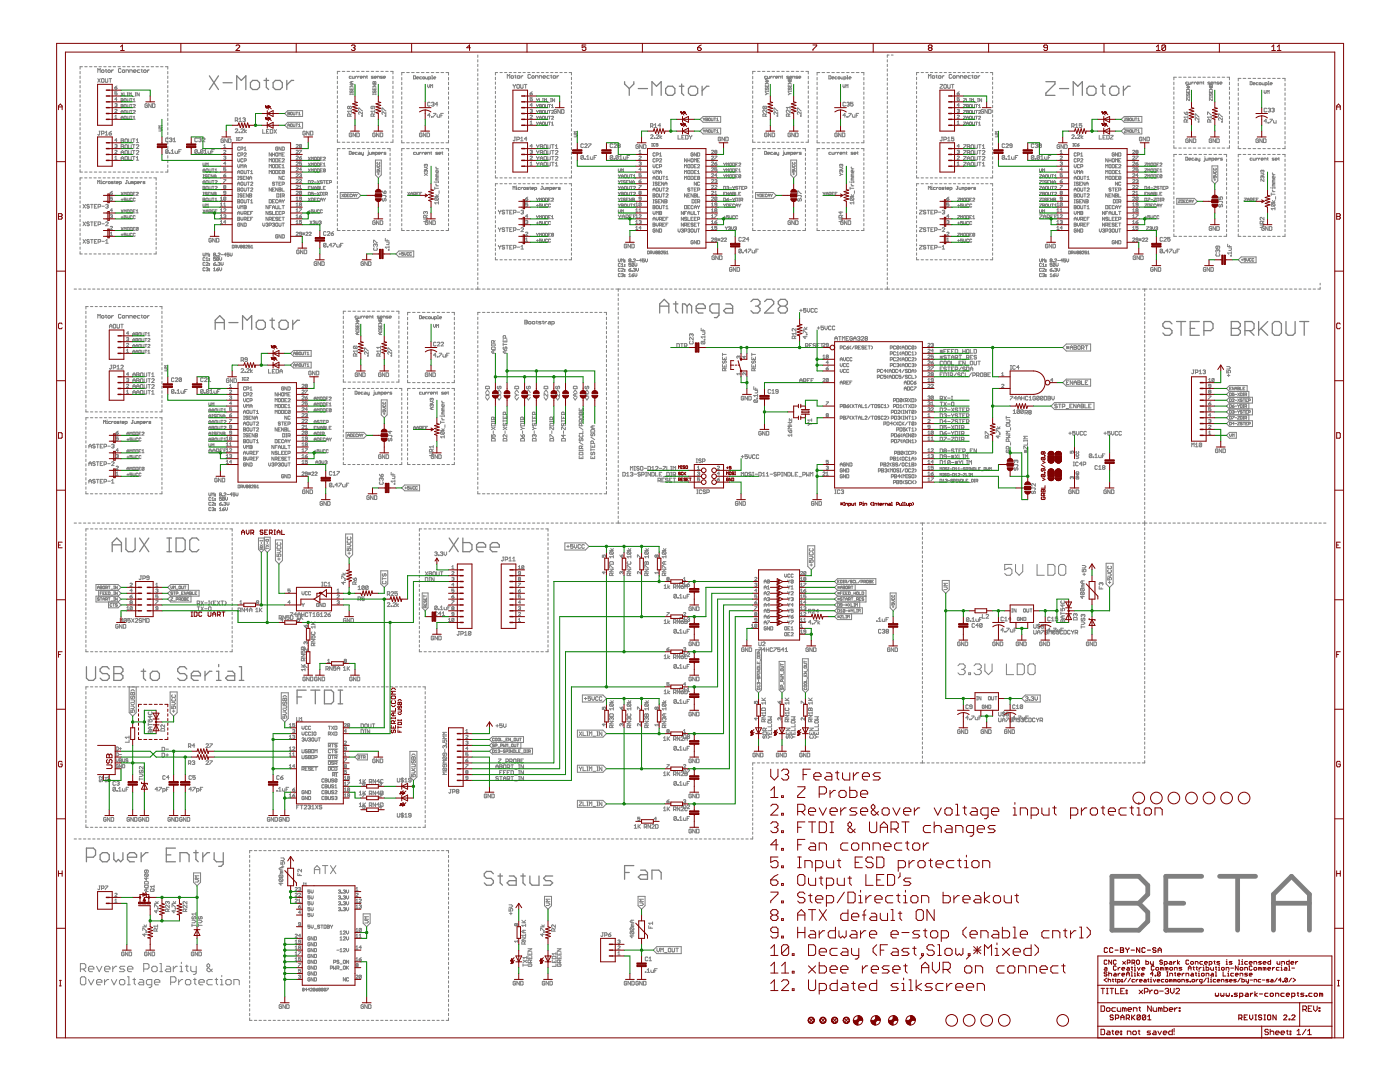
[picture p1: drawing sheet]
<svg xmlns="http://www.w3.org/2000/svg" width="279mm" height="216mm" viewBox="0 0 279 216" stroke-linecap="round" stroke-linejoin="round" font-family="sans-serif">
<g fill="none" stroke="#808080" stroke-width=".25">
<path d="M41.8 15.1l1.8 2.8M43.6 15.1l-1.8 2.8M44.5 16.5h1.8M47.2 17.9v-2.8l1 .9 .9-.9v2.8M50.4 16h.9l.5 .5v.9l-.5 .5h-.9l-.4-.5v-.9zM52.7 16h.9M53.1 15.6v1.8l.5 .5M54.5 16.5l.5-.5h.9l.4 .5v.9l-.4 .5h-.9l-.5-.5zM57.2 16v1.9M58.6 16h-.4l-1 1M124.7 16.3v.5l.9 .9M125.6 17.7v1.3"/>
<path d="M126.5 16.3v.5l-.9 .9M127.4 17.7h1.8M130.1 19v-2.7l.9 .9 1-.9v2.7M132.8 17.7l.5-.5h.9l.5 .5v.9l-.5 .4h-.9l-.5-.4zM135.6 17.2h.9M136 16.8v1.8l.5 .4M137.4 17.7l.5-.5h.9l.4 .5v.9l-.4 .4h-.9l-.5-.4zM140.1 17.2v1.8M141.5 17.2h-.5l-.9 .9M208.7 16.3h1.8v.5l-1.8 1.8v.4h1.8M211.5 17.7h1.8M214.2 19v-2.7l.9 .9 .9-.9v2.7"/>
<path d="M217.4 17.2h.9l.4 .5v.9l-.4 .4h-.9l-.5-.4v-.9zM219.6 17.2h1M220.1 16.8v1.8l.5 .4M221.9 17.2h.9l.5 .5v.9l-.5 .4h-.9l-.4-.4v-.9zM224.2 17.2v1.8M225.6 17.2h-.5l-.9 .9M42.9 65.7v-1.8l1-.9 .9 .9v1.8M42.9 64.4h1.9M45.7 64.4h1.8M48.4 65.7v-2.7l.9 .9 .9-.9v2.7M51.6 63.9h.9l.5 .5v.9l-.5 .4h-.9l-.5-.4v-.9zM53.9 63.9h.9"/>
<path d="M54.3 63.5v1.8l.5 .4M56.1 63.9h.9l.5 .5v.9l-.5 .4h-.9l-.4-.4v-.9zM58.4 63.9v1.8M59.8 63.9h-.5l-.9 .9M131.7 62.5v-1.9l.9-.9 .9 .9v1.9M131.7 61.1h1.8M134.4 60.6h.9M134.9 60.2v1.8l.4 .5M137.1 61.1l-.4-.5h-.5v1.9M137.1 61.1v1.4M137.1 61.1l.5-.5 .4 .5v1.4M138.9 61.6h1.9v-.5l-.5-.5h-.9l-.5 .5v.9l.5 .5h.9"/>
<path d="M143.5 62.5h-1.4l-.4-.5v-.9l.4-.5h1.4v2.3l-.5 .5h-.4M144.9 60.6h.9l.4 .5v1.4h-1.3l-.5-.5 .5-.4h1.3M149.9 60.2l.4-.5h.9l.5 .5v.4l-.5 .5M150.8 61.1h.4M151.2 61.1l.5 .5v.4l-.5 .5h-.9l-.4-.5M152.6 60.2l.5-.5h.9l.4 .5v.4l-1.8 1.9h1.8M155.8 61.1h.9M155.8 61.1l-.5 .5v.4l.5 .5h.9l.4-.5v-.4l-.4-.5M155.8 61.1l-.5-.5v-.4l.5-.5h.9l.4 .5v.4l-.4 .5M233.9 64.6l-.5-.4h-.9l-.4 .4v.5l.4 .4h.9l.5 .5v.4l-.5 .5h-.9l-.4-.5M234.8 64.2h1.8M235.7 64.2v2.7"/>
<path d="M237.5 65.5h.9M239.4 64.2h-1.9v2.7h1.9M240.3 66h1.3l.5-.5v-.9l-.5-.4h-1.3v2.7M245.7 64.2h1.4l.4 .4v.5l-.4 .4 .4 .5v.4l-.4 .5h-1.4zM245.7 65.5h1.4M248.5 66h1.3l.5-.5v-.9l-.5-.4h-1.3v2.7M249.4 66l.9 .9M251.2 64.2v2.7M251.6 65.5l1.4 1.4M253 64.2l-1.8 1.8M254.4 64.2h.9l.4 .4v1.8l-.4 .5h-.9l-.5-.5v-1.8zM256.6 64.2v2.2l.5 .5h.9l.5-.5v-2.2"/>
<path d="M259.4 64.2h1.8M260.3 64.2v2.7M22.4 110.1v-1.8l.9-.9 .9 .9v1.8M22.4 108.7h1.8M25.1 107.4v2.2l.5 .5h.9l.5-.5v-2.2M27.9 107.4l1.8 2.7M29.7 107.4l-1.8 2.7M33.3 110.1h.9M33.3 107.4h.9M33.8 107.4v2.7M35.1 107.4h1.4l.5 .4v1.8l-.5 .5h-1.4zM39.7 107.8l-.5-.4h-.9l-.4 .4v1.8l.4 .5h.9l.5-.5"/>
<path d="M89.6 107.4l1.9 2.7M91.5 107.4l-1.9 2.7M92.4 107.4v2.7h1.3l.5-.5v-.9l-.5-.4h-1.3M95.1 109.2h1.8v-.5l-.4-.4h-1l-.4 .4v.9l.4 .5h1M97.8 109.2h1.9v-.5l-.5-.4h-.9l-.5 .4v.9l.5 .5h.9M17.3 133v2.3l.4 .5h.9l.5-.5v-2.3M21.8 133.5l-.4-.5h-1l-.4 .5v.4l.4 .5h1l.4 .5v.4l-.4 .5h-1l-.4-.5M22.7 133h1.4l.4 .5v.4l-.4 .5 .4 .5v.4l-.4 .5h-1.4zM22.7 134.4h1.4M28.2 133.9h.9M28.6 133.5v1.8l.5 .5M30 134.4l.5-.5h.9l.4 .5v.9l-.4 .5h-.9l-.5-.5z"/>
<path d="M37.3 133.5l-.5-.5h-.9l-.4 .5v.4l.4 .5h.9l.5 .5v.4l-.5 .5h-.9l-.4-.5M38.2 134.9h1.8v-.5l-.4-.5h-.9l-.5 .5v.9l.5 .5h.9M40.9 133.9v1.9M42.3 133.9h-.5l-.9 1M43.2 135.8h.9M43.2 133.9h.4v1.9M43.6 132.6v.4M45.5 133.9h.9l.4 .5v1.4h-1.3l-.5-.5 .5-.4h1.3M47.8 135.8h.9M47.8 133h.4v2.8M59.3 139.1h.9M61.1 137.7h-1.8v2.7"/>
<path d="M62 137.7h1.8M62.9 137.7v2.7M64.7 137.7h1.4l.5 .5v1.8l-.5 .4h-1.4zM67.5 137.7h.9M67.9 137.7v2.7M67.5 140.4h.9M17.3 171h1.3l.5-.4v-.9l-.5-.5h-1.3v2.8M20 170.6l.4-.5h1l.4 .5v.9l-.4 .5h-1l-.4-.5zM22.7 170.1v1.4l.5 .5 .4-.5 .5 .5 .4-.5v-1.4M25.4 171h1.9v-.4l-.5-.5h-.9l-.5 .5v.9l.5 .5h.9M28.2 170.1v1.9M29.5 170.1h-.4l-.9 .9"/>
<path d="M33.2 170.6h.9M35 169.2h-1.8v2.8h1.8M35.9 172v-1.9h1.4l.4 .5v1.4M38.7 170.1h.9M39.1 169.7v1.8l.5 .5M40.5 170.1v1.9M41.8 170.1h-.4l-.9 .9M42.7 170.1v1.4l.5 .5h1.4M44.6 170.1v2.3l-.5 .5h-.5M98.5 174.3l-.5-.4h-.9l-.5 .4v.5l.5 .5h.9l.5 .4v.5l-.5 .4h-.9l-.5-.4M99.4 174.8h.9M99.8 174.3v1.9l.5 .4"/>
<path d="M101.6 174.8h1l.4 .5v1.3h-1.4l-.4-.4 .4-.5h1.4M103.9 174.8h.9M104.4 174.3v1.9l.4 .4M105.7 174.8v1.4l.5 .4h1.4v-1.8M110.3 174.8h-1.4l-.4 .5 .4 .4h.9l.5 .5-.5 .4h-1.3M124.7 174.1h.9M126.5 172.7h-1.8v2.8M127.8 173.6h1l.4 .5v1.4h-1.4l-.4-.5 .4-.5h1.4M130.1 175.5v-1.9h1.4l.5 .5v1.4"/>
</g>
<g fill="none" stroke="#808080" stroke-width=".2">
<path d="M16 14.2v.5M16 15.2v.5M16 16.1v.5M16 17.1v.4M16 18v.5M16 18.9v.5M16 19.9v.4M16.5 13.3h-.5v.5M16.9 13.3h.5M17.9 13.3h.5M18.8 13.3h.5M19.5 14.5v-.8l.3 .2 .2-.2v.8"/>
<path d="M19.5 15.7l.5 .7M19.7 13.3h.5M20 15.7l-.5 .7M20.3 14.1l.3-.2 .2 .4-.4 .2zM20.4 15.7l.4 .1v.5l-.2 .1-.3-.1zM20.7 13.3h.5M21 13.9h.3M21 15.7v.6l.1 .1 .4-.1v-.6M21.1 13.8l.2 .7M21.6 13.9l.4 .2-.1 .4-.4-.2zM21.7 13.3h.4M21.8 15.7h.5"/>
<path d="M22 15.7v.7M22.3 13.9v.6M22.6 13.3h.5M22.6 13.9l-.3 .3M22.9 17.5h.3l.1 .2-.3 .1zM23.3 18.3h-.4v.3l.2-.1 .2 .1-.1 .4-.3-.1M23.3 19.8h-.4l.3-.3v.6M23.3 17.1l-.4 .4M23.5 13.3h.5M24.2 13.8l-.2-.1-.4 .1v.5l.2 .2 .4-.2M24.2 19.7l.4 .1-.1 .5h-.3zM24.2 18.5l.4 .6"/>
<path d="M24.4 14.1l.4-.2 .1 .4-.4 .2zM24.5 13.3h.5M24.6 18.5l-.4 .6M24.8 19.8l.1-.1 .3 .1-.1 .5-.3-.1zM24.8 18.5v.6h.4M25.1 14.5v-.6l.6 .2v.4M25.4 19.7l.1 .6 .3-.1v-.5M25.4 18.5h.2M25.4 19.1h.2M25.4 13.3h.5M25.5 18.5v.6M25.8 19.1v-.6l.2 .2 .2-.2v.6"/>
<path d="M25.9 14.5v-.6h.4l.1 .6M26 19.7h.4M26.2 19.7v.6M26.4 13.3h.5M26.4 19.2h.4M26.6 19.9l.2-.2v.6M26.6 14.2h.6l-.2-.3-.4 .2 .2 .4h.2M27 18.5h.2M27 19.1h.2M27.1 18.5v.6M27.3 13.3h.5M27.8 18.5v.6l-.4-.6v.6"/>
<path d="M27.9 13.9l-.5 .2 .1 .4h.4M28.2 13.9h.2M28.3 13.3h.4M28.3 13.8l.1 .7M28.7 14.1l.3-.2 .2 .4-.4 .2zM29.2 13.3h.5M29.4 13.9v.6M29.8 13.9l-.4 .3M30.2 13.3h.4M31.1 13.3h.5M32 13.3h.5M33 13.3h.5v.5"/>
<path d="M33.5 14.2v.5M33.5 15.2v.5M33.5 16.1v.5M33.5 17.1v.4M33.5 18v.5M33.5 18.9v.5M33.5 19.9v.4M67.3 15.2v.5M67.3 16.2v.5M67.3 17.2v.5M67.3 18.1v.5M67.3 19.1v.5"/>
<path d="M67.8 14.2h-.5v.6M68.3 14.2h.5M69.3 14.2h.5M69.8 16.9h.7l-.7 .4h.7M69.8 17.5v.4h.7v-.4M69.8 18.7v.2M69.8 18.8h.7M70 18.1l-.2 .1 .2 .3 .2-.1 .1-.3 .2 .1-.1 .3M70.1 15.2l-.4 .1 .1 .3h.3M70.2 16.3v.4M70.2 17.7v.2M70.2 14.2h.5"/>
<path d="M70.3 15.2l.1 .4h.3v-.4M70.5 18.7v.2M70.5 16.3h-.4l-.3 .2 .3 .2h.4M70.9 15.2v.4M71.2 14.2h.5M71.2 15.2l-.3 .2M71.4 15.2v.4M71.7 15.2l-.3 .2M71.9 15.4h.4l-.1-.2-.3 .1v.2l.3 .1M72.2 14.2h.5M72.5 15.6v-.4h.3l.1 .4M73.1 14.2h.5"/>
<path d="M73.1 15.2h.2M73.2 15.1l.1 .5M74.1 14.2h.5M74.4 16.9h.6l-.6 .4h.6M74.4 17.5v.4h.6v-.4M74.4 18.7v.2M74.4 18.8h.6M74.5 15.2l-.4 .1 .3 .1v.2h-.3M74.5 18.1v.4l.2-.1 .1-.3 .2 .1-.1 .3M74.5 16.3l.2 .1 .2-.1 .1 .4h-.6zM74.7 15.4h.4l-.1-.2-.3 .1v.2l.3 .1M74.7 16.4v.3"/>
<path d="M74.7 17.7v.2M75 18.7v.2M75 14.2h.5M75.3 15.6v-.4h.3l.1 .4M76 14.2h.5M76.3 15.2h-.3v.2l.3 .1-.4 .1M76.5 15.4h.4l-.1-.2-.3 .1v.2l.3 .1M77 14.2h.5M77.9 14.2h.5v.6M78.4 15.2v.5M78.4 16.2v.5M78.4 17.2v.5"/>
<path d="M78.4 18.1v.5M78.4 19.1v.5M80.2 15.5v.5M80.2 16.4v.5M80.2 17.4v.5M80.2 18.4v.4M80.2 19.3v.5M80.7 14.5h-.5v.5M81.2 14.5h.5M82.1 14.5h.6M82.5 15.1l.5 .1-.2 .5h-.3zM83.1 14.5h.6"/>
<path d="M83.1 15.5h.4l-.1-.2-.3 .2v.1l.3 .1M84.1 14.5h.5M84.2 15.3l-.5 .2 .1 .2h.4M84.3 15.5l.3-.2 .2 .3-.3 .1zM84.9 15.3l.1 .4h.3v-.4M85.1 14.5h.5M85.3 16.9v.4l.2 .2 .2-.2v-.4M85.6 15.7h.3l.1-.2-.4-.2v.6M85.9 17.5v-.6l.2 .2 .2-.2v.6M86.1 14.5h.5M86.1 15.7h.3M86.1 15.1h.2v.6"/>
<path d="M86.6 15.5h.4l-.2-.2-.2 .2 .1 .2h.1M87 14.5h.6M88 14.5h.5M89 14.5h.5v.5M89.5 15.5v.5M89.5 16.4v.5M89.5 17.4v.5M89.5 18.4v.4M89.5 19.3v.5M95.4 11v.5M95.4 11.9v.5M95.4 12.8v.5"/>
<path d="M95.4 13.8v.4M95.4 14.7v.5M95.4 15.6v.5M95.4 16.5v.5M95.4 17.5v.4M95.4 18.4v.4M95.4 19.3v.5M98.9 15.4v.5M98.9 16.4v.4M98.9 17.3v.5M98.9 18.2v.5M98.9 19.2v.4"/>
<path d="M99.3 14.5h-.4v.5M99.8 14.5h.4M100.7 14.5h.5M101.2 15.6v-.7l.3 .2 .2-.2v.7M101.6 14.5h.5M102 15.2l.4-.1 .1 .4-.4 .1zM102.4 16.8l.2 .4M102.5 14.5h.5M102.6 17.2v.4M102.7 15.1h.3M102.8 15l.2 .6M102.9 16.8l-.3 .4"/>
<path d="M103.2 15.2l.4-.1 .1 .4-.3 .1zM103.3 16.8l.4 .2-.2 .6-.4-.1zM103.5 14.5h.4M103.9 16.8v.7l.1 .1 .4-.1v-.7M104 15.1v.5M104.4 14.5h.4M104.4 15.1l-.4 .3M104.6 16.8h.6M104.9 16.8v.8M105.3 14.5h.4M105.8 18.6h.3l.1 .3-.3 .1zM105.9 15l-.2-.1-.3 .1v.5l.1 .1 .4-.1"/>
<path d="M106.2 14.5h.5M106.2 15.1l.4 .1-.1 .4-.4-.1zM106.2 19.5h-.4v.3l.2-.1 .2 .1-.1 .3-.3-.1M106.2 18.3l-.4 .3M106.9 15.6v-.5h.4l.1 .5M107.1 19.7l.2 .3M107.1 14.5h.5M107.5 19.7l-.2 .3M107.6 15.6v-.5l.5 .1v.4M107.7 19.7v.6h.4M108.1 14.5h.4M108.3 19.7h.2"/>
<path d="M108.4 19.7v.6M108.4 15.4h.5l-.1-.3-.4 .1v.3l.4 .1M109 14.5h.4M109.6 15.1l-.5 .1 .2 .4h.3M109.9 19.7h.2M109.9 15.1h.2M109.9 14.5h.5M110 19.7v.6M110 15l.1 .6M110.4 15.2l.4-.1 .1 .4-.4 .1zM110.7 19.7v.6l-.4-.6v.6M110.8 14.5h.5"/>
<path d="M111.1 15.1v.5M111.5 15.1l-.4 .3M111.7 14.5h.5M112.6 14.5h.5M113.6 14.5h.4v.5M114 15.4v.5M114 16.4v.4M114 17.3v.5M114 18.2v.5M114 19.2v.4M150.2 15.2v.5M150.2 16.2v.5"/>
<path d="M150.2 17.2v.5M150.2 18.1v.5M150.2 19.1v.5M150.7 14.2h-.5v.6M151.2 14.2h.5M152.1 14.2h.6M152.7 16.9v.4h.7v-.4M152.7 18.1v.2M152.7 18.5l.4 .2M152.7 16.3h.7l-.7 .4h.7M152.7 18.2h.7M152.8 17.5l-.1 .3 .3 .1 .2-.4 .2 .1-.2 .3"/>
<path d="M153 15.2l-.4 .1 .1 .3h.3M153.1 18.7l-.4 .2M153.1 18.7h.3M153.1 15.7v.4M153.1 17.1v.2M153.1 14.2h.5M153.2 15.2l.1 .4h.3v-.4M153.4 15.7h-.4l-.3 .2 .3 .2h.4M153.4 18.1v.2M153.8 15.2v.4M154.1 14.2h.5M154.1 15.2l-.3 .2"/>
<path d="M154.3 15.2v.4M154.6 15.2l-.3 .2M154.8 15.4h.4l-.1-.2-.3 .1v.2l.3 .1M155 14.2h.5M155.4 15.6v-.4h.3l.1 .4M156 14.2h.5M156 15.2h.2M156.1 15.1l.1 .5M157 14.2h.5M157.3 16.9v.4h.6v-.4M157.3 18.1v.2M157.3 18.5l.3 .2"/>
<path d="M157.3 16.3h.6l-.6 .4h.6M157.3 18.2h.6M157.4 15.2l-.4 .1 .3 .1v.2h-.3M157.4 17.5v.4l.2-.1 .1-.3 .2 .1-.1 .3M157.4 15.7l.2 .1 .2-.1 .1 .4h-.6zM157.6 15.4h.4l-.1-.2-.3 .1v.2l.3 .1M157.6 15.8v.3M157.6 17.1v.2M157.6 18.7l-.3 .2M157.6 18.7h.3M157.9 18.1v.2M157.9 14.2h.5"/>
<path d="M158.2 15.6v-.4h.3l.1 .4M158.9 14.2h.5M159.2 15.2l-.4 .1 .4 .2-.4 .1M159.4 15.4h.4l-.1-.2-.3 .1v.2l.3 .1M159.9 14.2h.5M160.8 14.2h.5v.6M161.3 15.2v.5M161.3 16.2v.5M161.3 17.2v.5M161.3 18.1v.5M161.3 19.1v.5M163.1 15.5v.5"/>
<path d="M163.1 16.4v.5M163.1 17.4v.5M163.1 18.4v.4M163.1 19.3v.5M163.6 14.5h-.5v.5M164 14.5h.6M165 14.5h.5M165.4 15.1l.4 .1-.1 .5h-.3zM166 14.5h.5M166 15.5h.4l-.1-.2-.3 .2 .1 .2h.2M167 14.5h.5M167 15.3l-.4 .2 .1 .2h.3"/>
<path d="M167.2 15.5l.3-.2 .1 .3-.3 .1zM167.8 15.3l.1 .4h.3v-.4M168 14.5h.5M168.2 16.9v.4l.2 .2 .2-.2v-.4M168.4 15.7l.4-.1-.1-.3h-.3v.6M168.8 17.5v-.6l.2 .2 .2-.2v.6M169 14.5h.5M169 15.7h.2M169 15.1h.1v.6M169.4 15.5h.4l-.1-.2-.3 .2v.1l.3 .1M169.9 14.5h.6M170.9 14.5h.5"/>
<path d="M171.9 14.5h.5v.5M172.4 15.5v.5M172.4 16.4v.5M172.4 17.4v.5M172.4 18.4v.4M172.4 19.3v.5M177.1 11.9v.5M177.1 12.8v.5M177.1 13.8v.4M177.1 14.7v.5M177.1 15.6v.5M177.1 16.5v.5"/>
<path d="M177.1 17.5v.4M177.1 18.4v.4M177.1 19.3v.5M177.4 11h-.3v.5M177.9 11h.3M182.9 15.4v.5M182.9 16.4v.4M182.9 17.3v.5M182.9 18.2v.5M182.9 19.2v.4M183.4 14.5h-.5v.5M183.8 14.5h.5"/>
<path d="M184.8 14.5h.4M185.3 15.6v-.7l.2 .2 .3-.2v.7M185.7 14.5h.4M186.2 15.1l.3 .1-.1 .4-.4-.1zM186.6 14.5h.4M186.8 15.1h.2M186.9 15l.1 .6M187.3 15.2l.4-.1 .1 .4-.4 .1zM187.5 14.5h.5M187.6 16.8h.5l-.5 .7v.1h.5M188 15.1v.5M188.4 17l.1-.2 .4 .2-.2 .6-.3-.1z"/>
<path d="M188.4 14.5h.5M188.4 15.1l-.4 .3M189.1 16.8v.7l.2 .1 .3-.1v-.7M189.4 14.5h.4M189.9 16.8h.5M189.9 15l-.1-.1-.4 .1v.5l.1 .1 .4-.1M190.1 16.8v.8M190.2 15.2l.3-.1 .2 .4-.4 .1zM190.3 14.5h.4M190.9 15.6v-.5h.4l.1 .5M191 18.6h.3l.2 .3-.4 .1zM191.2 14.5h.4"/>
<path d="M191.5 19.5h-.5v.3l.2-.1 .3 .1-.2 .3-.3-.1M191.5 18.3l-.5 .3M191.7 15.6v-.5l.5 .1v.4M192.1 14.5h.5M192.3 19.7h.4l-.4 .5v.1h.4M192.4 15.4h.5l-.1-.3-.4 .1v.3l.4 .1M192.9 19.7v.6h.4M193 14.5h.5M193.5 19.7h.2M193.6 19.7v.6M193.7 15.1l-.5 .1 .1 .4h.4M193.9 15.1h.3"/>
<path d="M194 14.5h.4M194.1 15l.1 .6M194.6 15.1l.3 .1-.1 .4-.4-.1zM194.9 14.5h.4M195.1 19.7h.2M195.2 19.7v.6M195.2 15.1v.5M195.6 15.1l-.4 .3M195.8 14.5h.5M195.9 19.7v.6l-.4-.6v.6M196.7 14.5h.5M197.6 14.5h.5v.5"/>
<path d="M198.1 15.4v.5M198.1 16.4v.4M198.1 17.3v.5M198.1 18.2v.5M198.1 19.2v.4M234.3 16.4v.5M234.3 17.4v.5M234.3 18.3v.5M234.3 19.3v.5M234.8 15.4h-.5v.5M235.2 15.4h.6M236.2 15.4h.5"/>
<path d="M236.8 18.1v.4h.6v-.4M236.8 19.3v.2M236.8 17.5h.6l-.6 .4h.6M236.8 19.4h.6M236.9 18.6v.5l.2-.1 .1-.4 .2 .2-.1 .3M237 16.4l-.4 .1 .1 .3h.3M237.1 16.8v.5M237.1 18.3v.2M237.2 15.4h.5M237.2 16.4l.1 .4h.3v-.4M237.4 19.3v.2M237.4 19.7v.4l-.5-.4-.1 .4"/>
<path d="M237.4 16.8h-.4l-.2 .3 .2 .2h.4M237.8 16.4v.4M238.1 15.4h.5M238.1 16.4l-.3 .2M238.3 16.4v.4M238.7 16.4l-.4 .2M238.8 16.6h.4l-.1-.2-.3 .1v.2l.3 .1M239.1 15.4h.5M239.5 16.8v-.4l.4 .1v.3M240.1 15.4h.5M240.1 16.4h.2M240.2 16.3l.1 .5"/>
<path d="M241 15.4h.5M241.4 18.1v.4h.6v-.4M241.4 19.3v.2M241.4 17.5h.6l-.6 .4h.6M241.4 19.4h.6M241.4 16.8l.3 .2 .2-.2 .1 .5h-.6zM241.4 18.6v.5l.3-.1 .1-.4 .2 .2-.1 .3M241.5 16.4l-.5 .1 .5 .2-.5 .1M241.7 16.6h.4l-.1-.2-.3 .1v.2l.3 .1M241.7 17v.3M241.7 18.3v.2M242 19.7v.4l-.6-.4v.4"/>
<path d="M242 19.3v.2M242 15.4h.5M242.3 16.8v-.4h.3l.1 .4M243 15.4h.4M243.3 16.4l-.4 .1 .4 .2-.4 .1M243.5 16.6h.4l-.1-.2-.3 .1v.2l.3 .1M243.9 15.4h.5M244.9 15.4h.5v.5M245.4 16.4v.5M245.4 17.4v.5M245.4 18.3v.5M245.4 19.3v.5"/>
<path d="M247.1 16.6v.5M247.1 17.6v.5M247.1 18.5v.5M247.1 19.5v.5M247.6 15.6h-.5v.6M248.1 15.6h.5M249.1 15.6h.5M249.5 16.3l.4 .1-.1 .5h-.3zM250.1 15.6h.5M250.1 16.7h.4l-.1-.2-.3 .1v.2l.3 .1M251 15.6h.6M251.1 16.5l-.4 .1 .1 .3h.3"/>
<path d="M251.4 16.5l.3 .1-.1 .3-.3-.1zM251.9 16.5l.1 .4h.3v-.4M252 15.6h.5M252.3 18.1v.4l.2 .2 .2-.2v-.4M252.5 16.9h.3l.1-.3-.4-.1v.6M252.9 18.7v-.6l.2 .2 .2-.2v.6M253 15.6h.5M253.1 16.9h.2M253.1 16.3h.1v.6M253.5 16.7h.4l-.1-.2-.3 .1v.2l.3 .1M254 15.6h.5M255 15.6h.5"/>
<path d="M255.9 15.6h.6v.6M256.5 16.6v.5M256.5 17.6v.5M256.5 18.5v.5M256.5 19.5v.5M16 20.8v.5M16 21.7v.5M16 22.6v.5M16 23.6v.5M16 24.5v.5M16 25.5v.4M16 26.4v.5"/>
<path d="M16 27.3v.5M16 28.3v.4M16 29.2v.5M16 30.1v.5M16 31.1v.4M16 32v.5M16 32.9v.5M16 33.8v.5h.5M16 36.4v.5M16 37.3v.5M16 38.2v.5M16 39.2v.4"/>
<path d="M16.4 35.5h-.4v.5M16.9 35.5h.5M16.9 34.3h.5M17.8 35.5h.5M17.9 34.3h.5M18.7 35.5h.5M18.8 34.3h.5M19.5 36.6v-.6l.2 .2 .2-.2v.6M19.6 35.5h.5M19.7 34.3h.5M19.8 26.2h.2M19.9 26.2v.6l-.1 .1-.3-.1"/>
<path d="M20.1 36.2l.1 .4M20.1 36.6h.2M20.2 35.9v.1M20.3 26.7l.5-.1-.2-.4h-.3v.7M20.6 35.5h.4M20.7 34.3h.5M20.9 36.2l-.4 .1 .1 .3h.3M21 26.9h.5M21 26.4l.3-.2v.7M21.1 36.2v.4M21.4 36.2l-.3 .2M21.5 35.5h.4"/>
<path d="M21.7 34.3h.4M21.7 36.2l.3 .1-.1 .3-.3-.1zM21.8 26.6h.3l.2 .2-.4 .1zM22 38.5h.3l.1 .2-.3 .1zM22.3 26.2l-.5 .4M22.4 35.5h.5M22.4 39.3h-.4v.3l.2-.1 .2 .1-.1 .4-.3-.1M22.4 38.2l-.4 .3M22.6 34.3h.5M22.6 36.2l-.4 .1 .3 .1v.2h-.3M22.8 36.2h.2M22.9 36.1l.1 .5"/>
<path d="M22.9 31.8h.4M22.9 28.9l.3-.1 .1 .1-.1 .2M22.9 21.9l.1-.1 .3 .1-.4 .6h.4M22.9 30.1l.1-.1 .3 .1-.4 .5h.4M22.9 23.2l.2-.2v.6M22.9 31.4l.2-.2v.6M22.9 23.6h.4M22.9 20.8l.3-.1 .1 .1-.1 .2M23.1 29.1h.1M23.1 21h.1M23.2 36.4h.4l-.1-.2-.3 .1 .1 .3h.2M23.2 21l.1 .1-.1 .2-.3-.1"/>
<path d="M23.2 29.1l.1 .2-.1 .2-.3-.1M23.3 35.5h.5M23.3 28h-.4l.3-.3v.6M23.5 34.3h.5M23.8 36.6l.4-.1-.1-.3h-.3v.7M24.2 28.9l.5 .1-.1 .6h-.4zM24.2 31.6h.5M24.2 22.3h.4M24.2 28.1h.4M24.2 23.5h.4M24.2 27.7l.5 .1-.1 .3 .1 .2-.1 .1h-.4zM24.2 20.8l.4 .2-.1 .5h-.3z"/>
<path d="M24.2 22.6v-.4l.2-.2 .2 .2v.4M24.2 23.8v-.4l.2-.2 .2 .2v.4M24.2 29.3h.4M24.2 39.8h.4M24.2 21.2h.3M24.2 38.4l.4 .6M24.2 30.8v-.5l.2-.3 .3 .3v.5M24.2 32v-.5l.2-.3 .3 .3v.5M24.2 30.4h.5M24.2 20h.3M24.3 35.5h.4M24.4 39.6v.4"/>
<path d="M24.5 34.3h.5M24.6 38.4l-.4 .6M24.8 21l.1-.2 .3 .2-.1 .5-.3-.1zM24.8 22.1h.4l-.1 .5-.3-.1zM24.8 23.3h.4l-.1 .5-.3-.1zM24.8 39v-.6l.2 .2 .2-.2v.6M24.9 29l.2-.1 .3 .1-.1 .6-.4-.1zM24.9 30.2l.2-.2 .3 .2-.1 .6-.4-.1zM24.9 31.3l.2-.1 .3 .1-.1 .7-.4-.2zM24.9 27.8l.2-.1 .3 .1-.1 .6-.4-.1zM25.2 35.5h.4M25.2 39.5h-.4v.3l.2-.1 .2 .1-.1 .3-.3-.1"/>
<path d="M25.2 36h.2M25.3 36v.5l-.1 .1-.2-.1M25.4 20.8l.1 .7 .3-.1v-.6M25.4 22l.1 .6 .3-.1v-.5M25.4 23.2l.1 .6 .3-.1v-.5M25.4 39.5v.4l.2 .2 .2-.2v-.4M25.4 34.3h.5M25.5 38.4l.3 .1-.1 .5-.3-.1zM25.6 36.2l.1 .4h.3v-.4M25.7 28.9v.6l.1 .1 .4-.1v-.6M25.7 30v.7l.1 .1 .4-.1v-.7M25.7 31.2v.6l.1 .2 .4-.2v-.6"/>
<path d="M25.7 27.7v.6l.1 .1 .4-.1v-.6M26 38.4l.4 .1-.1 .5h-.3zM26 23.2h.4M26 22h.4M26 20.8h.4M26.1 35.5h.4M26.2 20.8v.7M26.2 22v.6M26.2 23.2v.6M26.4 39.6l-.1-.1-.3 .1v.4h.4M26.4 34.3h.5M26.4 36.3l-.2-.1v.4"/>
<path d="M26.4 36.3v.3M26.4 36.3l.1-.1 .1 .1v.3M26.4 27.7h.5M26.4 28.9h.5M26.4 30h.5M26.4 31.2h.5M26.6 23.4l.2-.2v.6M26.6 22.1h.4l-.4 .5h.4M26.6 21l.1-.2 .3 .2-.4 .5h.4M26.6 23.8h.4M26.6 38.7h.2M26.6 20.3h.4"/>
<path d="M26.7 27.7v.7M26.7 28.9v.7M26.7 30v.8M26.7 31.2v.8M26.8 36.6l.4-.1-.1-.3h-.3v.7M27 39.6l-.1-.1-.3 .1v.4h.4M27 38.4h-.4v.6h.4M27 35.5h.5M27.2 38.5h.4l-.4 .5h.4M27.2 29l.1-.1 .4 .1-.5 .6h.5M27.2 30.2l.1-.2 .4 .2-.5 .6h.5M27.2 28l.2-.3v.7"/>
<path d="M27.2 31.5l.2-.3v.8M27.2 32h.5M27.2 28.4h.5M27.3 34.3h.5M27.4 36.4h.4l-.1-.2-.3 .1 .1 .3h.2M27.9 35.5h.5M28 36.2v.4M28.3 34.3h.4M28.3 36.2l-.3 .2M28.9 35.5h.4M28.9 36.2h-.3l-.1 .1 .4 .2-.4 .1M29.2 34.3h.5"/>
<path d="M29.4 20.8l-.1-.1-.4 .1v.5l.4 .2 .1-.4h-.2M29.8 35.5h.4M30.2 34.3h.4M30.2 20.7v.8l-.5-.8v.8M30.4 20.7l.5 .1-.1 .7h-.4zM30.7 35.5h.5v.5M31.1 34.3h.5M31.2 36.4v.5M31.2 37.3v.5M31.2 38.2v.5M31.2 39.2v.4M31.7 25.7h.4l.2 .2-.2 .2h-.4"/>
<path d="M32 34.3h.5M32.3 25.1h-.6l.2 .2-.2 .2h.6M33.5 20.8v.5M33.5 21.7v.5M33.5 22.6v.5M33.5 23.6v.5M33.5 24.5v.5M33.5 25.5v.4M33.5 26.4v.5M33.5 27.3v.5M33.5 28.3v.4M33.5 29.2v.5"/>
<path d="M33.5 30.1v.5M33.5 31.1v.4M33.5 32v.5M33.5 32.9v.5M33.5 33.8v.5h-.5M33.5 30v.5l-.1 .1-.3-.1M33.5 27.7l-.1-.2-.3 .2 .1 .6 .3-.1M33.5 30l-.3-.1-.1 .6M33.5 30l-.4 .5M33.8 30.5l.1 .1zM33.8 27.7l.4-.2 .1 .2-.1 .2M34.1 27.9h.1"/>
<path d="M34.2 30.6h.5M34.2 30.1l.2-.2v.7M34.2 27.9l.1 .1-.1 .3-.4-.1M34.6 27.8l.2-.3v.8M34.6 28.3h.5M34.9 30.1l.2 .5h.3v-.5M35.7 30.2h.2M36.2 29.9h-.5v.7M39.4 30v.5l-.1 .1-.4-.1M39.4 27.7l-.1-.2-.4 .2 .1 .6 .4-.1M39.4 30l-.1-.1-.4 .1v.5M39.4 30l-.5 .5"/>
<path d="M39.6 30.5l.2 .1zM39.6 27.7l.4-.2 .1 .2-.1 .2M39.9 27.9h.1M40 27.9l.1 .1-.1 .3-.4-.1M40.4 27.7l.1-.2 .4 .2-.5 .6h.5M40.5 30v.5l-.1 .1-.4-.1M40.5 32.5v.4l.2 .2 .2-.2v-.4M40.5 34.3v-.4l.2-.2 .2 .2v.4M40.5 36.6v-.4l.2-.2 .2 .2v.4M40.5 37.2l.4 .1-.1 .5h-.3zM40.5 39.5l.4 .1-.1 .5h-.3zM40.5 35.5h.2"/>
<path d="M40.5 30l-.1-.1-.4 .1v.5M40.5 30l-.5 .5M40.5 34.9h.2M40.5 36.3h.4M40.5 39.8h.3M40.5 37.5h.3M40.5 39h.2M40.5 34h.4M40.5 38.4h.2M40.6 34.9v.6M40.6 38.4v.6M40.8 30.6h.5"/>
<path d="M40.8 30.1l.2-.2v.7M41.1 33.1v-.6l.2 .2 .2-.2v.6M41.1 33.8l.1-.1 .3 .1-.1 .5-.3-.1zM41.1 36.1l.1-.1 .3 .1-.1 .5-.3-.1zM41.1 37.3l.1-.1 .3 .1-.1 .5-.3-.1zM41.1 39.6l.3-.1 .1 .5h-.4zM41.3 35l-.3-.1-.1 .2 .4 .3-.1 .1-.3-.1M41.3 38.5h-.4l.1 .2 .3 .1-.1 .2-.3-.1M41.5 38.7h.2M41.5 35.2h.2M41.5 30.1l.2 .5h.3v-.5M41.7 33.7l.1 .6 .3-.1v-.5"/>
<path d="M41.7 36l.1 .6 .3-.1v-.5M41.7 37.2l.1 .6 .3-.1v-.5M41.7 39.5l.1 .6 .3-.1v-.5M41.9 34.9h-.4v.6h.4M41.9 38.4h-.4v.6h.4M42.3 30.2h.2M42.3 36h.4M42.3 37.2h.4M42.3 33.7h.4M42.3 39.5h.4M42.5 34.9v.6l-.4-.6v.6M42.5 38.4v.6l-.4-.6v.6"/>
<path d="M42.5 33.7v.6M42.5 36v.6M42.5 37.2v.6M42.5 39.5v.6M42.7 35.5v-.4l.2-.2 .2 .2v.4M42.7 38.4l.4 .1-.1 .5h-.3zM42.7 38.7h.3M42.7 35.2h.4M42.8 29.9h-.5v.7M42.9 36.1l.1-.1 .3 .1-.4 .5h.4M42.9 37.3l.1-.1 .3 .1-.4 .5h.4M42.9 34.3h.4"/>
<path d="M42.9 39.7l.2-.2v.6M42.9 33.9l.2-.2v.6M44 39.5l.2-.2v.7M44 40h.4M44.6 27.8l-.1-.1-.4 .1v.5l.4 .1 .1-.3h-.3M44.6 31.3l.4-.1 .1 .1-.1 .2M44.6 30.1l.1-.1 .4 .1-.5 .5h.5M44.6 35h.4l.1 .2-.4 .1zM44.6 35.8h.5l-.5 .7M44.6 29l.3-.2v.7M44.6 29.5h.5M44.7 37.3l-.1 .1 .1 .2 .4-.1-.1-.2"/>
<path d="M44.7 37.3l-.1-.1 .1-.2 .4 .1-.1 .2M44.7 37.3h.3M44.9 31.5h.1M45 31.5l.1 .1-.1 .2-.4-.1M45.1 38.5h-.4l-.1-.1 .1-.2 .4 .1v.4l-.1 .1-.4-.1M45.1 33.5h-.5v.3l.3-.1 .2 .1-.1 .3-.4-.1M45.1 39.4l-.1-.1-.4 .1v.5M45.1 39.4l-.1 .6-.4-.1M45.1 39.4l-.5 .5M45.1 32.6h-.5l.4-.3v.7M45.1 34.7l-.5 .3M45.4 27.7v.7l-.5-.7v.7"/>
<path d="M45.6 27.7l.5 .1v.5l-.1 .1h-.4zM46.9 24l.5-.1-.1-.4h-.4v.8M46.9 25.8l.2-.1 .3 .1-.5 .7h.5M47.2 28h.1M47.2 27.5h.1M47.2 24l.2 .3M47.3 27.5v.5M47.4 34.3h.5M47.4 36.7h.5M47.4 37.8h.4M47.4 34.6v-.4l.2-.2 .3 .2v.4M47.4 39.8l.5 .1-.1 .6h-.4z"/>
<path d="M47.4 31.7v.4l.2 .2 .3-.2v-.4M47.4 32.8v.5l.2 .2 .3-.2v-.5M47.4 37v-.4l.2-.3 .3 .3v.4M47.4 37.5l.5 .1-.1 .5h-.4zM47.4 35.8h.2M47.4 39.3h.2M47.4 38.7h.2M47.4 35.2h.2M47.5 35.2v.6M47.5 38.7v.6M47.7 26.4l.1 .1zM47.7 23.8l.2-.3v.8"/>
<path d="M47.7 24.3h.5M47.9 29.4l-.1-.1-.4 .1v.5l.1 .1 .4-.1M47.9 30.6l-.1-.1-.4 .1 .1 .6 .4-.2M47.9 27.6h-.4v.3h.4M48.1 34.1l.1-.1 .3 .1-.1 .5-.3-.1zM48.1 37.6l.1-.1 .3 .1-.1 .5-.3-.1zM48.1 39.9l.1-.1 .3 .1-.1 .6-.3-.1zM48.1 36.4l.1-.1 .3 .1-.1 .6-.3-.1zM48.1 29.8h.3l.1-.4-.4-.1v.7M48.1 30.9h.3l.1-.3-.4-.1v.7M48.1 33.5v-.7l.2 .3 .2-.3v.7M48.1 27.5h.3l-.3 .5"/>
<path d="M48.1 25.8l.1-.1 .4 .1-.5 .7h.5M48.3 35.3l-.3-.1-.1 .2 .3 .1 .1 .2-.1 .1-.3-.1M48.3 38.8l-.1-.1-.3 .1 .1 .2 .3 .1-.1 .2-.3-.1M48.5 23.6l.3-.1 .2 .1-.2 .3M48.5 31.8l-.1-.1-.3 .1v.4l.1 .1 .3-.1M48.5 35.5h.2M48.5 39h.2M48.7 23.9h.1M48.7 37.5l.1 .6 .3-.1v-.5M48.7 30.6l.1-.1 .3 .1-.4 .6h.4M48.7 32.1l.4-.1-.1-.3h-.3v.6M48.7 29.5l.2-.2v.7"/>
<path d="M48.7 33.5v-.4l.2-.3 .2 .3v.4M48.7 34l.1 .6 .3-.1v-.5M48.7 36.3l.1 .7 .3-.1v-.6M48.7 39.8l.1 .7 .3-.1v-.6M48.7 30h.4M48.7 33.2h.4M48.8 25.7v.8M48.8 23.9l.2 .1-.2 .3-.3-.1M48.9 35.2h-.4v.6h.4M48.9 38.7h-.4v.6h.4M49.2 26l-.4 .2 .4 .3M49.4 36.3h.4"/>
<path d="M49.4 34h.4M49.4 39.8h.4M49.4 37.5h.4M49.6 34v.6M49.6 35.2v.6l-.5-.6v.6M49.6 36.3v.7M49.6 37.5v.6M49.6 38.7v.6l-.5-.6v.6M49.6 39.8v.7M49.8 38.7l.4 .1-.1 .5h-.3zM49.8 35.5h.4M49.8 35.8v-.4l.2-.2 .2 .2v.4"/>
<path d="M49.8 39h.3M50 36.4l.1-.1 .3 .1-.4 .6h.4M50 34.6h.4M50 34.2l.2-.2v.6M50 37.6l.1-.1 .3 .1-.4 .5h.4M52.4 25.8v.8h.5M53.2 26.2h.2M53.7 25.8h-.5v.8h.5M53.7 33.5v-.7l.3 .3 .2-.3v.7M53.7 39.8l.5 .1-.1 .6h-.4zM53.7 32.3v-.6l.3 .2 .2-.2v.6M53.7 34.6v-.6l.3 .2 .2-.2v.6"/>
<path d="M53.9 25.8l.5 .2-.1 .6h-.4zM54.2 30.5v.7l-.5-.7v.7M54.2 37.5v.6l-.5-.6v.6M54.4 37.8h.2M54.4 30.8h.4M54.4 30.5v.7M54.5 31.7l.3 .1-.1 .5-.3-.1zM54.5 34l.3 .1-.1 .5-.3-.1zM54.5 32.8l.3 .2-.1 .5-.3-.1zM54.7 25.8l.5 .8M54.8 36.4l-.1-.1-.3 .1 .1 .3 .3 .1-.1 .2-.3-.1M54.8 39.8h-.4v.7h.4"/>
<path d="M54.8 37.5h-.4v.6h.4M54.8 30.5v.7M55 34l.5 .1-.1 .5h-.4zM55 31.7l.5 .1-.1 .5h-.4zM55 36.3h.5M55 32.8l.5 .2-.1 .5h-.4zM55.1 30.5l.4 .1-.1 .6-.4-.2zM55.2 25.8l-.5 .8M55.2 38.7l.5 .1-.1 .5h-.4zM55.2 36.3v.7M55.5 29.4l-.1-.1-.4 .1 .1 .6 .4-.1v-.2h-.3M55.5 39.9l-.1-.1-.4 .1 .1 .6 .4-.1"/>
<path d="M55.5 37.5v.6l-.5-.6v.6M55.7 37.5l.4 .1-.1 .5h-.3zM55.7 34.3h.2M55.7 36.7h.2M55.7 37.8h.3M55.7 32h.2M55.7 31.2v-.7l.2 .2 .2-.2v.7M55.7 33.2h.2M55.9 39.3h.2M55.9 38.7h.2M56 38.7v.6M56.1 31.7h-.4v.6h.4"/>
<path d="M56.1 36.3h-.4v.7h.4M56.1 29.3v.7l-.4-.7v.7M56.1 35.2v.6l-.4-.6v.6M56.1 32.8h-.4v.7h.4M56.1 34h-.4v.6h.4M56.3 30.8h.2M56.3 39.1h.3l.1-.3-.4-.1v.6M56.3 31.8l.1-.1 .3 .1-.4 .5h.4M56.3 29.3l.4 .1-.1 .6h-.3zM56.3 36.8h.3l.1-.4-.4-.1v.7M56.3 37.5v.6h.4M56.3 39.8l.2 .4"/>
<path d="M56.3 33.5h.4M56.3 33.1l.2-.3v.7M56.5 39.1l.2 .2M56.7 30.5h-.4v.7h.4M56.7 34.1l-.3-.1-.1 .5M56.7 35.3l-.1-.1-.3 .1 .1 .5 .3-.1M56.7 34.1l-.1 .5-.3-.1M56.7 39.8l-.2 .4M56.7 34.1l-.4 .4M56.8 22.6l.6-.5h3v1.1h-3zM56.8 25l.6-.6h3v1.2h-3zM57.4 22.6h.3"/>
<path d="M57.4 22.4l.4 .1-.1 .4h-.3zM57.4 25.3v-.4l.2-.2 .2 .2v.4M57.4 25h.4M58 24.8h.3v.5l-.3-.1zM58 22.5h.3v.4l-.3-.1zM58.5 24.7l.1 .6 .3-.1v-.5M58.5 22.4l.1 .5 .3-.1v-.4M59.1 24.7h.3M59.1 22.4h.3M59.1 33.6l.1-.1 .3 .1-.4 .5h.4M59.1 39.5l.2-.2v.7M59.1 37.1l.1-.1 .3 .1-.4 .5h.4"/>
<path d="M59.1 31.3l.1-.1 .3 .1-.4 .5h.4M59.1 38.3l.1-.1 .3 .1-.4 .5h.4M59.1 40h.4M59.1 34.8l.1-.1 .3 .1-.4 .5h.4M59.1 35.9l.1-.1 .3 .1-.4 .6h.4M59.1 30.1l.1-.1 .3 .1-.4 .5h.4M59.1 28.9l.1-.1 .3 .1-.4 .6h.4M59.1 32.4l.1-.1 .3 .1-.4 .6h.4M59.2 22.4v.5M59.2 24.7v.6M59.6 22.6l.2-.2v.5M59.6 24.9l.2-.2v.6"/>
<path d="M59.6 25.3h.3M59.6 22.9h.3M59.8 35.9l.1-.1 .3 .1-.4 .6h.4M59.8 37.2l.2-.2v.6M59.8 31.5h.3l.1 .2-.3 .1zM59.8 37.6h.4M59.8 34.8l.3-.1 .1 .1-.1 .2M59.8 30h.4l-.4 .6M59.9 29.1l-.1 .2 .1 .2 .3-.1-.1-.3M59.9 29.1l-.1-.1 .1-.2 .3 .1-.1 .2M59.9 29.1h.2M60 35h.1"/>
<path d="M60.1 35l.1 .1-.1 .2-.3-.1M60.2 39.6h-.3l-.1-.1 .1-.2 .3 .1v.5l-.1 .1-.3-.1M60.2 38.3l-.3-.1-.1 .5M60.2 38.3v.4l-.1 .1-.3-.1M60.2 32.3h-.4v.3l.2-.1 .2 .1-.1 .4-.3-.1M60.2 38.3l-.4 .4M60.2 33.8h-.4l.3-.3v.6M60.2 31.2l-.4 .3M60.9 26.3l-.1-.1-.3 .1 .1 .6 .3-.1v-.2h-.2M61.5 36l.4 .1-.1 .5h-.3zM61.5 37.5h.2M61.5 38.4l.4 .1-.1 .5h-.3z"/>
<path d="M61.5 39.5l.4 .6M61.5 33.7l.4 .6M61.5 32.5l.4 .6M61.5 31.4l.4 .6M61.7 26.2v.7l-.5-.7v.7M61.9 37.2h-.4v.6h.4M61.9 39.5l-.4 .6M61.9 33.7l-.4 .6M61.9 32.5l-.4 .6M61.9 31.4l-.4 .6M62 26.2l.4 .1-.1 .6h-.3zM62.1 36.1l.1-.1 .3 .1-.4 .5h.4"/>
<path d="M62.1 32v-.6l.2 .2 .2-.2v.6M62.1 33.1v-.6l.2 .2 .2-.2v.6M62.1 34.3v-.6l.2 .2 .2-.2v.6M62.1 39.5l.4 .1-.1 .5h-.3zM62.5 37.2v.6l-.4-.6v.6M62.5 38.4h-.4v.3l.2-.1 .2 .1-.1 .3-.3-.1M62.7 37.8v-.4l.2-.2 .2 .2v.4M62.7 36.3h.4M62.7 39.8h.2M62.7 37.5h.4M62.7 38.7h.4M62.8 33.7l.3 .1-.1 .5-.3-.1z"/>
<path d="M62.8 31.4l.3 .1-.1 .5-.3-.1zM62.8 32.5l.3 .1-.1 .5-.3-.1zM63.1 39.5h-.4v.6h.4M63.3 33.7l.4 .1-.1 .5h-.3zM63.3 37.2l.4 .1-.1 .5h-.3zM63.3 31.4l.4 .1-.1 .5h-.3zM63.3 32.5l.4 .1-.1 .5h-.3zM63.3 37.5h.3M63.3 36l.4 .6M63.3 38.4l.4 .6M63.7 39.6l-.1-.1-.3 .1v.4h.4M63.7 36l-.4 .6"/>
<path d="M63.7 38.4l-.4 .6M63.9 37.2v.6h.4M63.9 31.7h.2M63.9 38.4l.4 .1-.1 .5h-.3zM63.9 39.8h.4M63.9 32.8h.2M63.9 34h.2M64.3 36.1l-.1-.1-.3 .1 .1 .2 .3 .1-.1 .2-.3-.1M64.3 33.7h-.4v.6h.4M64.3 31.4h-.4v.6h.4M64.3 32.5h-.4v.6h.4M64.5 31.5l.1-.1 .3 .1-.4 .5h.4"/>
<path d="M64.5 36h.4M64.5 39.5l.2 .3M64.5 32.7l.2-.2v.6M64.5 37.5h.2M64.5 39h.2M64.5 38.4h.2M64.5 33.1h.4M64.6 38.4v.6M64.7 36v.6M64.7 39.8v.3M64.9 33.8v.4l-.1 .1-.3-.1M64.9 37.2h-.4v.6h.4"/>
<path d="M64.9 33.8l-.3-.1-.1 .5M64.9 38.8h.3l.1-.3-.4-.1v.6M64.9 33.8l-.4 .4M64.9 39.5l-.2 .3M65.1 36.3h.2M65.1 38.8l.2 .2M65.5 36h-.4v.6h.4M65.7 36.4h.3l.1-.3-.4-.1v.6M67.3 20.1v.5M67.3 21.1v.5M67.3 22v.5M67.3 23v.5"/>
<path d="M67.3 24v.5M67.3 25v.5M67.3 25.9v.5M67.3 26.9v.5M67.3 27.9v.5h.5M67.3 30.6v.5M67.3 31.5v.5M67.3 32.5v.4M67.3 33.4v.5M67.3 34.3v.5M67.3 35.3v.4M67.3 36.2v.5"/>
<path d="M67.3 37.1v.5M67.3 38.1v.4M67.3 39v.5M67.3 39.9v.5M67.9 29.7h-.6v.4M67.9 38.4h3.5l.6 .6-.6 .6h-3.5zM68.2 38.7l.4 .6M68.3 28.4h.5M68.3 29.7h.6M68.6 38.7l-.4 .6M68.8 38.7l.3 .1-.1 .5h-.2zM69.3 28.4h.5"/>
<path d="M69.3 39h.2M69.3 29.7h.6M69.7 38.7h-.4v.6h.4M69.7 30.2l.4 .1-.1 .5h-.3zM69.7 21.3l.2-.1 .2 .1-.1 .4-.3-.1M69.7 21.3l-.1-.1-.2 .1 .1 .4 .2-.1M69.7 21.3v.3M69.9 23.2l-.2-.5-.3 .1v.4h.7M70.1 22.2h-.7l.2 .3M70.1 22.7l-.2 .2M70.1 21.9v.6M70.2 38.8h-.4v.4h.4"/>
<path d="M70.2 26.7l-.1-.2-.4 .2v.5l.4 .1 .1-.4h-.2M70.2 28.4h.5M70.3 30.6h.4l-.1-.2-.3 .1v.2l.3 .1M70.3 29.7h.6M70.4 39h.3M70.4 39.3v-.4l.1-.2 .2 .2v.4M70.9 38.7l.2 .3M71 26.5v.8l-.5-.8v.8M71.1 39v.3M71.2 28.4h.5M71.2 26.5l.5 .2-.1 .6h-.4zM71.3 38.7l-.2 .3"/>
<path d="M71.3 30.4l-.4 .1 .1 .3h.3M71.3 29.7h.6M71.6 22.1v-.5l.7 .5M71.6 30.4l.3 .1v.3h-.3l-.1-.1 .1-.1h.3M72.1 30.4l.1 .4h.3M72.2 28.4h.5M72.2 23.1l.1 .1zM72.3 29.7h.6M72.3 22.3v.5l-.5-.5-.2 .2 .1 .3M72.5 30.4v.5l-.2 .1M73.1 28.4h.5M73.3 29.7h.6"/>
<path d="M73.5 30.4v.5l-.2 .1M73.5 30.1v.1M73.7 30.4l.1 .4h.3v-.4M74.1 28.4h.5M74.3 29.7h.5M74.4 21.2l-.1 .5-.3-.1 .2-.4h.5l.1 .1-.1 .4M74.5 30.5l.1-.1 .1 .1v.3M74.5 30.5l-.2-.1v.4M74.5 30.5v.3M74.5 23.2v-.4l-.3-.1-.2 .5h.8M74.8 22.2h-.8l.3 .3M74.8 22.7l-.3 .2"/>
<path d="M74.8 21.9v.6M74.9 26.7l-.1-.2-.4 .2 .1 .6 .4-.1v-.3h-.3M74.9 30.8l.4-.1-.1-.3h-.3v.6M74.9 31.9h1.2v3l-.6 .6-.6-.6zM75 28.4h.5M75.2 33.5h.4l.2 .1-.2 .2h-.4M75.2 34v.4h.3v-.4l.3 .1-.1 .3M75.3 29.7h.6M75.3 32.4v.3h.5l-.1-.3M75.3 32.9v.4l.5-.1-.1-.3M75.3 34.7h.4M75.5 34.5v.4"/>
<path d="M75.5 30.6h.4l-.1-.2-.3 .1v.2l.3 .1M75.6 26.5v.8l-.5-.8v.8M75.9 26.5l.5 .2-.1 .6h-.4zM76 28.4h.5M76.1 30.4v.4M76.2 22.1v-.5l.8 .5M76.3 29.7h.6M76.3 38.9v.2M76.3 39h.6l.1 .1-.1 .3M76.3 38.1l.4 .5M76.4 30.4l-.3 .2M76.4 39.6l-.1 .4 .3 .1 .1-.3 .2-.2 .1 .2-.1 .3"/>
<path d="M76.8 38.1l.2 .1-.1 .4h-.2zM76.9 23.1l.1 .1zM77 28.4h.5M77 22.3v.5l-.5-.5-.3 .2 .2 .3M77 30.4l-.4 .1 .4 .2-.4 .1M77.3 29.7h.6v.4M77.9 30.6v.5M77.9 31.5v.5M77.9 32.5v.4M77.9 33.4v.5M77.9 34.3v.5M77.9 35.3v.4"/>
<path d="M77.9 36.2v.5M77.9 37.1v.5M77.9 38.1v.4M77.9 39v.5M77.9 39.9v.5M78.4 27.9v.5h-.5M78.4 20.1v.5M78.4 21.1v.5M78.4 22v.5M78.4 23v.5M78.4 24v.5M78.4 25v.5"/>
<path d="M78.4 25.9v.5M78.4 26.9v.5M80.2 20.3v.5M80.2 21.2v.5M80.2 22.2v.5M80.2 23.2v.5M80.2 24.1v.5M80.2 25.1v.5M80.2 26.1v.5M80.2 27v.5M80.2 28v.5h.5M80.2 30.6v.5"/>
<path d="M80.2 31.5v.5M80.2 32.5v.4M80.2 33.4v.5M80.2 34.3v.5M80.2 35.3v.4M80.2 36.2v.5M80.2 37.1v.5M80.2 38.1v.4M80.2 39v.5M80.2 39.9v.5M80.7 29.7h-.5v.4M81.2 29.7h.5"/>
<path d="M81.2 28.5h.5M81.4 38.4l.4 .6M81.8 38.4l-.4 .6M82 38.7h.4M82 39v-.4l.2-.2 .2 .2v.4M82.1 29.7h.6M82.1 28.5h.6M82.6 38.8h.3l.1-.3-.4-.1v.6M82.8 38.8l.2 .2M83 30.4l-.5 .1 .1 .3h.4M83.1 29.7h.6M83.1 28.5h.6"/>
<path d="M83.1 30.4l.1 .4h.3v-.4M83.2 38.7h.2M83.6 38.4h-.4v.6h.4M83.7 30.4v.4M83.8 38.7h.2M84.1 30.4l-.4 .2M84.1 29.7h.5M84.1 28.5h.5M84.2 38.4h-.4v.6M84.2 26.7l-.1-.2-.4 .2 .1 .6 .4-.1v-.3h-.2M84.2 30.4v.4M84.5 30.4l-.3 .2"/>
<path d="M84.7 33.4h.4l.2 .2-.2 .2h-.4M84.7 34.6l.6 .4M84.8 30.6h.4l-.2-.2-.2 .1v.2l.2 .1M85 26.5v.8l-.5-.8v.8M85 32.9v.1M85 34.1v.1M85 32.9l.1-.1 .2 .1-.1 .3M85 32.9l-.1-.1-.2 .1 .1 .3M85 34.1l.1-.1 .2 .1-.1 .3M85 34.1l-.1-.1-.2 .1 .1 .3M85.1 29.7h.5M85.1 28.5h.5"/>
<path d="M85.2 26.5l.5 .2-.1 .6h-.4zM85.3 34.6l-.6 .4M85.3 30.8v-.4h.4v.4M85.9 20.5l-.2-.1-.4 .1v.5l.2 .2 .4-.2M85.9 23h-.6l.4-.4v.8M86 30.4h.1M86 30.3l.1 .5M86.1 29.7h.5M86.1 28.5h.5M86.1 23.3l.1 .1zM86.1 20.5l.4-.1 .1 .1-.1 .3M86.4 20.8h.1"/>
<path d="M86.5 22.6h.5l-.5 .8M86.5 20.8l.1 .1-.1 .3-.4-.2M86.6 36.3h.2M86.8 39.2h.7M86.8 37.6h.7M86.8 37.3v.5M86.9 39.5l-.1 .1 .1 .4h.5M86.9 39.5h.5l.1 .1-.1 .4M86.9 39.5l.5 .5M87 36.7l.2 .4M87 37.1h.5M87 33.7h.5"/>
<path d="M87 38.8l.2 .4 .3-.4M87 33.3l.2 .4M87 29.7h.6M87 28.5h.6M87.1 35.7l-.1 .2h.5M87.1 35.7h.4M87.1 34.9l-.1 .3h.5M87.1 34.9h.4M87.2 22.9l.2 .5h.3v-.5M87.4 30.4l-.4 .1 .4 .2-.4 .1M87.4 20.8h-.5l.3-.4v.8M87.5 35.5h-.4l-.1 .1 .1 .1"/>
<path d="M87.5 36.3h-.5v.1M87.5 34.7h-.4l-.1 .1 .1 .1M87.5 34.1l-.1 .3h-.3l-.1-.3 .2-.1v.4M87.5 36.2v.2M87.5 30.6h.5l-.1-.2-.4 .1v.2l.4 .1M87.6 38.1v.5M88 23h.2M88 29.7h.5M88 28.5h.5M88.2 30.4h.2M88.3 30.3l.1 .5M88.5 22.6h-.5v.8"/>
<path d="M89 29.7h.5v.4M89.5 20.3v.5M89.5 21.2v.5M89.5 22.2v.5M89.5 23.2v.5M89.5 24.1v.5M89.5 25.1v.5M89.5 26.1v.5M89.5 27v.5M89.5 28v.5h-.5M89.5 30.6v.5M89.5 31.5v.5"/>
<path d="M89.5 32.5v.4M89.5 33.4v.5M89.5 34.3v.5M89.5 35.3v.4M89.5 36.2v.5M89.5 37.1v.5M89.5 38.1v.4M89.5 39v.5M89.5 39.9v.5M95.4 20.2v.5M95.4 21.1v.5M95.4 22.1v.4"/>
<path d="M95.4 23v.5M95.4 23.9v.5M95.4 24.8v.5M95.4 25.8v.4M95.4 26.7v.5M95.4 27.6v.5M95.4 28.6v.4M95.4 29.5v.4M95.4 30.4v.5M95.4 31.3v.5M95.4 32.2v.5M95.4 33.2v.4"/>
<path d="M95.4 34.1v.5M95.4 35v.5M95.4 35.9v.5M95.4 36.9v.4M95.4 37.8v.5M95.4 38.7v.5M95.4 39.6v.5M98.9 35v.5h.4M98.9 20.1v.5M98.9 21v.5M98.9 21.9v.5M98.9 22.9v.5"/>
<path d="M98.9 23.8v.5M98.9 24.7v.5M98.9 25.7v.5M98.9 26.6v.5M98.9 27.6v.4M98.9 28.5v.5M98.9 29.4v.5M98.9 30.4v.4M98.9 31.3v.5M98.9 32.2v.5M98.9 33.1v.5M98.9 34.1v.5"/>
<path d="M98.9 37.6v.4M98.9 38.5v.5M98.9 39.4v.5M99.3 36.7h-.4v.4M99.8 35.5h.4M99.8 36.7h.4M100.7 35.5h.5M100.7 36.7h.5M101.6 35.5h.5M101.6 36.7h.5M102.4 37.8v-.6l.2 .2 .2-.2v.6M102.5 35.5h.5"/>
<path d="M102.5 36.7h.5M102.6 27.4h.3M102.8 27.4v.6l-.2 .1-.2-.1M103 37.4l.1 .4M103 37.8h.2M103.1 37.1v.1M103.1 27.9h.4l.2-.4-.6-.1v.7M103.5 35.5h.4M103.5 36.7h.4M103.8 37.4l-.4 .1 .1 .3h.3M103.9 28.1h.5M103.9 27.6l.3-.2v.7"/>
<path d="M104 37.4v.4M104.3 37.4l-.3 .2M104.4 35.5h.4M104.4 36.7h.4M104.6 37.4l.3 .1-.1 .3-.3-.1zM104.9 39.6h.3l.1 .3-.3 .1zM105.2 27.7h-.6l.4-.3v.7M105.3 35.5h.4M105.3 36.7h.4M105.3 39.3l-.4 .3M105.5 37.4h-.3l-.1 .1 .1 .1 .3 .1-.4 .1M105.7 37.4h.2"/>
<path d="M105.8 31.3l.1-.1 .3 .1-.4 .5h.4M105.8 37.3l.1 .5M105.8 21.9l.3-.1 .1 .1-.1 .2M105.8 23.1l.1-.1 .3 .1-.4 .5h.4M105.8 30.1l.3-.1 .1 .1-.1 .2M105.8 33h.4M105.8 24.4l.2-.2v.6M105.8 32.5l.2-.2v.7M105.8 24.8h.4M106 30.3h.1M106 22.1h.1M106.1 37.6h.4l-.1-.2-.3 .1 .1 .3h.2"/>
<path d="M106.1 22.1l.1 .1-.1 .3-.3-.1M106.1 30.3l.1 .1-.1 .2-.3-.1M106.2 35.5h.5M106.2 36.7h.5M106.2 21h-.4l.3-.3v.6M106.2 29.1h-.4l.3-.3v.7M106.7 37.8l.4-.1-.1-.3h-.3v.6M107.1 30l.2 .4M107.1 24.4l.2 .3M107.1 20.8l.2 .4M107.1 22l.2 .3M107.1 23.2l.2 .3"/>
<path d="M107.1 28.9l.2 .4M107.1 31.2l.2 .4M107.1 32.4l.2 .3M107.1 39.5l.2 .3M107.1 35.5h.5M107.1 36.7h.5M107.3 20v.3M107.3 21.2v.3M107.3 22.3v.3M107.3 23.5v.3M107.3 24.7v.3M107.3 39.8v.3"/>
<path d="M107.3 29.3v.3M107.3 30.4v.4M107.3 31.6v.4M107.3 32.7v.4M107.5 23.2l-.2 .3M107.5 39.5l-.2 .3M107.5 20.8l-.2 .4M107.5 22l-.2 .3M107.5 24.4l-.2 .3M107.6 28.9l-.3 .4M107.6 30l-.3 .4M107.6 31.2l-.3 .4"/>
<path d="M107.6 32.4l-.3 .3M107.7 22.3h.3M107.7 22l.4 .1-.1 .5h-.3zM107.7 20.8l.4 .2-.1 .5h-.3zM107.7 23.5h.4M107.7 25v-.4l.2-.2 .2 .2v.4M107.7 21.2h.3M107.7 23.8v-.4l.2-.2 .2 .2v.4M107.7 24.7h.4M107.8 28.9l.5 .1-.1 .6h-.4zM107.8 30l.5 .2-.1 .6h-.4zM107.8 31.6h.5"/>
<path d="M107.8 29.3h.4M107.8 32.7h.5M107.8 30.4h.4M107.8 32v-.5l.3-.3 .2 .3v.5M107.8 33.1v-.5l.3-.2 .2 .2v.5M108.1 35.5h.4M108.1 36.7h.4M108.1 37.2h.2M108.2 37.2v.5l-.1 .1-.2-.1M108.3 20.3h.2M108.4 39.5l.3 .1-.1 .5-.3-.1zM108.4 20.8l.3 .2-.1 .5-.3-.1z"/>
<path d="M108.4 23.2l.3 .1-.1 .5-.3-.1zM108.4 22l.3 .1-.1 .5-.3-.1zM108.4 24.4l.3 .1-.1 .5-.3-.1zM108.5 37.4l.1 .4h.3v-.4M108.6 29l.1-.1 .4 .1-.2 .6-.3-.1zM108.6 30.2l.1-.2 .4 .2-.2 .6-.3-.1zM108.6 31.3l.1-.1 .4 .1-.2 .7-.3-.2zM108.6 32.5l.1-.1 .4 .1-.2 .6-.3-.1zM108.7 20.3v-.6l.2 .2 .2-.2v.6M108.9 20.8l.1 .7 .3-.1v-.6M108.9 22l.1 .6 .3-.1v-.5M108.9 23.2l.1 .6 .3-.1v-.5"/>
<path d="M108.9 24.4l.1 .6 .3-.1v-.5M108.9 39.5l.4 .1-.1 .5h-.3zM109 35.5h.4M109 36.7h.4M109.3 20.4h.4M109.3 37.5l-.2-.1v.4M109.3 37.5v.3M109.3 37.5l.1-.1 .1 .1v.3M109.3 28.9v.6l.2 .1 .3-.1v-.6M109.3 30v.7l.2 .1 .3-.1v-.7M109.3 31.2v.6l.2 .2 .3-.2v-.6M109.3 32.4v.6l.2 .1 .3-.1v-.6"/>
<path d="M109.5 23.2h.4M109.5 22h.4M109.5 24.4h.4M109.5 39.8h.2M109.5 20.8h.4M109.7 20.8v.7M109.7 22v.6M109.7 23.2v.6M109.7 24.4v.6M109.7 37.8l.4-.1-.1-.3h-.3v.6M109.9 20.3h.2M109.9 39.5h-.4v.6h.4"/>
<path d="M109.9 35.5h.5M109.9 36.7h.5M110.1 39.6l.1-.1 .3 .1-.4 .5h.4M110.1 21.1l.2-.3v.7M110.1 23.3h.4l-.4 .5h.4M110.1 22.1h.4l-.4 .5h.4M110.1 21.5h.4M110.1 28.9h.5M110.1 24.6l.2-.2v.6M110.1 30h.5M110.1 31.2h.5M110.1 25h.4"/>
<path d="M110.1 32.4h.5M110.3 37.6h.4l-.1-.2-.3 .1 .1 .3h.2M110.3 28.9v.7M110.3 30v.8M110.3 31.2v.8M110.3 32.4v.7M110.8 35.5h.5M110.8 36.7h.5M110.8 29.6h.5M110.8 30.2l.2-.2 .3 .2-.5 .6h.5M110.8 31.3l.2-.1 .3 .1-.5 .7h.5M110.8 29.1l.3-.2v.7"/>
<path d="M110.8 32.6l.3-.2v.7M110.8 33.1h.5M110.9 37.4v.4M111.1 22l-.2-.1-.3 .1 .1 .6 .4-.1v-.3h-.3M111.2 37.4l-.3 .2M111.7 35.5h.5M111.7 36.7h.5M111.8 37.4h-.3v.2l.3 .1-.4 .1M111.8 21.9v.7l-.5-.7v.7M112.1 21.9l.5 .1-.1 .6h-.4zM112.6 35.5h.5M112.6 36.7h.5"/>
<path d="M113.6 36.7h.4v.4M114 35v.5h-.4M114 20.1v.5M114 21v.5M114 21.9v.5M114 22.9v.5M114 23.8v.5M114 24.7v.5M114 25.7v.5M114 26.6v.5M114 27.6v.4M114 28.5v.5"/>
<path d="M114 29.4v.5M114 30.4v.4M114 31.3v.5M114 32.2v.5M114 33.1v.5M114 34.1v.5M114 37.6v.4M114 38.5v.5M114 39.4v.5M114.6 26.9h.4l.2 .2-.2 .2h-.4M115.2 26.3h-.6l.2 .2-.2 .2h.6M116.4 31.2l-.1-.2-.4 .2v.5"/>
<path d="M116.4 28.8l-.1-.1-.4 .1 .2 .6 .3-.1M116.4 31.2v.5l-.1 .1-.4-.1M116.4 31.2l-.5 .5M116.7 31.7l.1 .1zM116.7 28.8l.1-.1 .4 .1-.5 .6h.5M117.1 31.8h.5M117.1 31.3l.2-.3v.8M117.5 28.7h.4l-.4 .7M117.8 31.3l.1 .5h.4v-.5M118.6 31.4h.2M119.1 31h-.5v.8M122.3 31.2l-.4-.2-.1 .7"/>
<path d="M122.3 31.2l-.1 .6-.4-.1M122.3 31.2l-.5 .5M122.3 28.8l-.1-.1-.4 .1 .1 .6 .4-.1M122.5 31.7l.2 .1zM122.5 28.8l.2-.1 .3 .1-.5 .6h.5M123.4 31.2l-.4-.2-.1 .7M123.4 31.2v.5l-.1 .1-.4-.1M123.4 33.7v.4l.2 .2 .2-.2v-.4M123.4 34.9l.2 .3M123.4 36l.2 .3M123.4 37.2l.2 .3M123.4 38.4l.2 .3"/>
<path d="M123.4 39.5l.2 .3M123.4 29.1l-.1-.1 .1-.3 .4 .1-.1 .3M123.4 29.1l-.1 .1 .1 .2 .4-.1-.1-.2M123.4 31.2l-.5 .5M123.4 29.1h.3M123.6 35.2v.3M123.6 36.3v.3M123.6 37.5v.3M123.6 38.7v.3M123.6 39.8v.3M123.7 31.8h.5M123.7 31.3l.2-.3v.8"/>
<path d="M123.8 34.9l-.2 .3M123.8 36l-.2 .3M123.8 37.2l-.2 .3M123.8 38.4l-.2 .3M123.8 39.5l-.2 .3M124 36.6h.2M124 36h.2M124 34.3v-.6l.2 .2 .2-.2v.6M124 35.5v-.4l.2-.2 .2 .2v.4M124 37.8v-.4l.2-.2 .2 .2v.4M124 38.4l.4 .1-.1 .5h-.3zM124 37.5h.4"/>
<path d="M124 38.7h.3M124 35.2h.4M124 39.5h.2M124.1 36v.6M124.1 39.5v.6M124.4 31.3l.1 .5h.4v-.5M124.6 35l.1-.1 .3 .1-.1 .5-.3-.1zM124.6 38.5h.4l-.1 .5-.3-.1zM124.7 37.2l.3 .1-.1 .5-.3-.1zM124.8 36.1l-.1-.1-.3 .1 .1 .2 .3 .1-.1 .2-.3-.1M124.8 39.6l-.3-.1-.1 .2 .3 .1 .1 .2h-.4M125 36.3h.2"/>
<path d="M125 39.8h.2M125.2 31.4h.2M125.2 34.9l.1 .6 .3-.1v-.5M125.2 37.2l.1 .6 .3-.1v-.5M125.2 38.4l.1 .6 .3-.1v-.5M125.4 36h-.4v.6h.4M125.4 39.5h-.4v.6h.4M125.7 31h-.5v.8M125.8 37.2h.4M125.8 34.9h.4M125.8 38.4h.4M126 36v.6l-.4-.6v.6"/>
<path d="M126 39.5v.6l-.4-.6v.6M126 34.9v.6M126 37.2v.6M126 38.4v.6M126.2 36.6v-.4l.2-.2 .2 .2v.4M126.2 39.5l.4 .1-.1 .5h-.3zM126.2 36.3h.4M126.2 39.8h.3M126.4 35.5h.4M126.4 37.3l.1-.1 .3 .1-.4 .5h.4M126.4 38.5h.4l-.4 .5h.4M126.4 35.1l.2-.2v.6"/>
<path d="M127.4 29l-.1-.1-.4 .1 .1 .6 .4-.1v-.2h-.2M127.5 31.3l.1-.1 .4 .1-.5 .5h.5M127.5 37h.5l-.5 .6M127.5 30.6h.5M127.5 32.4l.3-.1 .2 .1-.2 .2M127.5 36.2h.3l.2 .2-.4 .1zM127.5 30.2l.2-.2v.6M127.6 38.5l-.1-.1 .1-.2 .4 .1-.2 .2M127.6 38.5l-.1 .1 .1 .2 .4-.1-.2-.2M127.6 38.5h.2M127.7 32.6h.1M127.8 32.6l.2 .1-.2 .3-.3-.1"/>
<path d="M128 34.7h-.5v.3l.2-.1 .3 .1-.2 .3-.3-.1M128 39.6l-.5-.1 .1-.2 .4 .1v.5l-.2 .1-.3-.1M128 33.8h-.5l.3-.3v.6M128 35.8l-.5 .4M128.2 28.9v.7l-.5-.7v.7M128.4 28.9l.5 .1-.1 .6h-.4zM129.8 25.2l.5-.1-.1-.4h-.4v.7M129.8 27l.2-.1 .3 .1-.5 .6h.5M130 29.2h.2M130 28.6h.2M130.1 25.2l.2 .2M130.1 28.6v.6"/>
<path d="M130.3 35.5h.4M130.3 37.8h.4M130.3 32.8v.5l.2 .2 .2-.2v-.5M130.3 34v.4l.2 .2 .2-.2v-.4M130.3 35.8v-.4l.2-.2 .2 .2v.4M130.3 38.1v-.4l.2-.2 .2 .2v.4M130.3 38.7l.4 .1-.1 .5h-.3zM130.3 36.3h.2M130.3 37h.2M130.3 39.8h.2M130.3 39h.3M130.4 36.3v.7"/>
<path d="M130.4 39.8v.7M130.6 27.5l.1 .1zM130.6 24.9l.2-.2v.7M130.6 25.4h.5M130.7 30.6l-.1-.1-.3 .1 .1 .6 .3-.2M130.7 31.8l-.1-.1-.3 .1v.4l.1 .1 .3-.1M130.8 28.7h-.4v.4h.4M131 30.9l.4-.1-.1-.3h-.3v.7M131 32.1l.4-.1-.1-.3h-.3v.6M131 34.6v-.6l.2 .2 .2-.2v.6M131 27l.1-.1 .4 .1-.5 .6h.5M131.1 38.7l.3 .1-.1 .5-.3-.1z"/>
<path d="M131.1 37.5l.3 .1-.1 .5-.3-.1zM131.1 35.2l.3 .1-.1 .5-.3-.1zM131.2 36.4l-.1-.1-.4 .1 .2 .3 .3 .1-.1 .2-.4-.1M131.2 39.9l-.1-.1-.4 .1 .2 .3 .3 .1-.1 .2-.4-.1M131.3 28.6h-.3v.3h.3l-.1 .3-.2-.1M131.4 36.7h.2M131.4 33l-.1-.2-.3 .2 .1 .5 .3-.1M131.6 34.3h.4M131.6 37.5l.1 .6 .3-.1v-.5M131.6 38.7l.1 .6 .3-.1v-.5M131.6 31.8l.1-.1 .3 .1-.4 .5h.4M131.6 34.6v-.4l.2-.2 .2 .2v.4"/>
<path d="M131.6 35.2l.1 .6 .3-.1v-.5M131.6 31.2h.4M131.6 33.3l.4-.1-.1-.4h-.3v.7M131.6 30.7l.2-.2v.7M131.7 26.9v.7M131.8 25.1h-.5l.4-.4v.7M131.8 36.3h-.4v.7h.4M131.8 39.8h-.4v.7h.4M132.1 27.1l-.4 .3 .4 .2M132.2 37.5h.5M132.2 38.7h.5M132.2 35.2h.5"/>
<path d="M132.5 35.2v.6M132.5 36.3v.7l-.5-.7v.7M132.5 37.5v.6M132.5 38.7v.6M132.5 39.8v.7l-.5-.7v.7M132.7 36.7h.4M132.7 37v-.4l.2-.3 .2 .3v.4M132.7 39.8l.4 .1-.1 .6h-.3zM132.9 38.8l.1-.1 .3 .1-.4 .5h.4M132.9 37.6l.1-.1 .3 .1-.4 .5h.4M132.9 35.8h.4M132.9 35.4l.2-.2v.6"/>
<path d="M135.3 27v.7h.5M136.1 27.4h.2M136.6 27h-.5v.7h.5M136.6 33.5v-.7l.2 .3 .3-.3v.7M136.6 34.6v-.6l.2 .2 .3-.2v.6M136.6 35.8v-.6l.2 .2 .3-.2v.6M136.8 27l.5 .1-.1 .6h-.4zM137.1 31.7v.6l-.5-.6v.6M137.1 38.7v.6l-.5-.6v.6M137.3 32h.4M137.3 35.3l.1-.1 .3 .1-.1 .5-.3-.1zM137.3 34.1l.1-.1 .3 .1-.1 .5-.3-.1z"/>
<path d="M137.3 39h.2M137.3 31.7v.6M137.4 32.8l.3 .2-.1 .5-.3-.1zM137.6 27l.2 .4M137.7 37.6l-.1-.1-.3 .1 .1 .2 .3 .1-.1 .2-.3-.1M137.7 38.7h-.4v.6h.4M137.7 31.7v.6M137.8 27.4v.3M137.9 32.8l.4 .2-.1 .5h-.3zM137.9 34l.4 .1-.1 .5h-.3zM137.9 35.2l.4 .1-.1 .5h-.3zM137.9 37.5h.4"/>
<path d="M138 31.7l.3 .1v.4l-.1 .1-.3-.1zM138.1 27l-.3 .4M138.1 39.8l.5 .1-.1 .6h-.4zM138.1 37.5v.6M138.3 30.6l-.1-.1-.3 .1 .1 .6 .3-.2v-.2h-.2M138.3 38.7v.6l-.4-.6v.6M138.6 35.5h.2M138.6 34.3h.2M138.6 38.7l.4 .1-.1 .5h-.3zM138.6 37.8h.2M138.6 32.3v-.6l.2 .2 .2-.2v.6M138.6 39h.3"/>
<path d="M138.6 33.2h.2M138.8 39.8h.2M138.9 39.8v.7M139 30.5v.7l-.4-.7v.7M139 36.3v.7l-.4-.7v.7M139 34h-.4v.6h.4M139 32.8h-.4v.7h.4M139 35.2h-.4v.6h.4M139 37.5h-.4v.6h.4M139.2 32h.2M139.2 30.5l.4 .1-.1 .6h-.3zM139.2 33l.1-.2 .3 .2-.4 .5h.4"/>
<path d="M139.2 34.6h.4M139.2 38.7v.6h.4M139.2 37.9h.3l.1-.3-.4-.1v.6M139.2 34.2l.2-.2v.6M139.6 31.7h-.4v.6h.4M139.6 35.3l-.1 .5-.3-.1M139.6 35.3l-.3-.1-.1 .5M139.6 35.3l-.4 .4M139.6 36.4l-.1-.1-.3 .1 .1 .6 .3-.1M139.7 23.8l.6-.6h3.5v1.2h-3.5zM139.7 26.2l.6-.6h3.5v1.1h-3.5zM140.3 23.6l.2 .2"/>
<path d="M140.3 25.9l.2 .3M140.5 23.8v.3M140.5 26.2v.2M140.7 23.6l-.2 .2M140.7 25.9l-.2 .3M140.9 23.8h.2M140.9 23.6h.3l-.1 .5h-.2zM140.9 26.2h.3M140.9 26.4v-.3l.1-.2 .2 .2v.3M141.4 26h.4l-.1 .4-.3-.1zM141.4 23.6h.4l-.1 .5-.3-.1zM141.9 23.6l.1 .5 .3-.1v-.4"/>
<path d="M141.9 25.9l.1 .5 .3-.1v-.4M142 34.8l.1-.1 .3 .1-.4 .5h.4M142 38.3l.1-.1 .3 .1-.4 .5h.4M142 37.1l.1-.1 .3 .1-.4 .5h.4M142 31.3l.1-.1 .3 .1-.4 .5h.4M142 32.4l.1-.1 .3 .1-.4 .6h.4M142 35.9l.1-.1 .3 .1-.4 .6h.4M142 39.4l.1-.1 .3 .1-.4 .6h.4M142 33.6l.1-.1 .3 .1-.4 .5h.4M142 30.1l.1-.1 .3 .1-.4 .5h.4M142.5 23.6h.3M142.5 25.9h.3"/>
<path d="M142.6 37.1l.1-.1 .4 .1-.5 .5h.5M142.6 38.4l.3-.2v.6M142.6 35.9l.4-.1 .1 .1-.1 .3M142.6 31.2h.5l-.5 .6M142.6 38.8h.5M142.6 32.6h.4l.1 .3-.4 .1zM142.7 23.6v.5M142.7 25.9v.5M142.7 30.3l-.1-.1 .1-.2 .4 .1-.1 .2M142.7 30.3l-.1 .1 .1 .2 .4-.1-.1-.2M142.7 30.3h.3M142.9 36.2h.1"/>
<path d="M143 36.2l.1 .1-.1 .2-.4-.1M143 24.1h.4M143 23.7l.2-.1v.5M143 26.1l.2-.2v.5M143 26.4h.4M143.1 39.4l-.1-.1-.4 .1v.5M143.1 39.4v.5l-.1 .1-.4-.1M143.1 33.5h-.5v.3l.3-.1 .2 .1-.1 .3-.4-.1M143.1 35h-.5l.4-.3v.6M143.1 39.4l-.5 .5M143.1 32.3l-.5 .3M143.8 27.5l-.1-.1-.4 .1v.5l.4 .1 .1-.4h-.2"/>
<path d="M144.4 37.2l.4 .1-.1 .5h-.3zM144.4 39.5l.4 .1-.1 .5h-.3zM144.4 38.7h.2M144.4 32.5l.2 .3M144.4 33.7l.2 .3M144.4 34.9l.2 .3M144.6 27.4v.7l-.5-.7v.7M144.6 32.8v.3M144.6 34v.3M144.6 35.2v.3M144.8 32.5l-.2 .3M144.8 33.7l-.2 .3"/>
<path d="M144.8 34.9l-.2 .3M144.8 38.4h-.4v.6h.4M144.8 27.4l.5 .1-.1 .6h-.4zM145 37.3l.3-.1 .1 .1-.1 .2M145 33.1v-.6l.2 .2 .2-.2v.6M145 39.8h.3l.1 .2-.3 .1zM145 34.3v-.6l.2 .2 .2-.2v.6M145 35.5v-.6l.2 .2 .2-.2v.6M145.2 37.5h.1M145.3 37.5l.1 .1-.1 .2-.3-.1M145.4 38.4v.6l-.4-.6v.6M145.4 39.5l-.4 .3"/>
<path d="M145.6 39.8h.4M145.6 37.5h.4M145.6 38.7h.4M145.6 39v-.4l.2-.2 .2 .2v.4M145.7 34.9l.3 .1-.1 .5-.3-.1zM145.7 33.7l.3 .1-.1 .5-.3-.1zM145.7 32.5l.3 .1-.1 .5-.3-.1zM146.2 34.9l.4 .1-.1 .5h-.3zM146.2 33.7l.4 .1-.1 .5h-.3zM146.2 32.5l.4 .1-.1 .5h-.3zM146.2 38.7h.3M146.2 38.4l.4 .1-.1 .5h-.3z"/>
<path d="M146.2 37.2l.2 .3M146.2 39.5l.2 .3M146.4 37.5v.3M146.4 39.8v.3M146.6 37.2l-.2 .3M146.6 39.5l-.2 .3M146.8 38.4v.6h.4M146.8 39.5l.4 .1-.1 .5h-.3zM146.8 35.2h.2M146.8 32.8h.2M146.8 34h.2M147.2 34.9h-.4v.6h.4"/>
<path d="M147.2 33.7h-.4v.6h.4M147.2 37.3l-.3-.1-.1 .2 .4 .3-.1 .1-.3-.1M147.2 32.5h-.4v.6h.4M147.4 34.3h.4M147.4 37.2h.4M147.4 38.7h.2M147.4 32.6l.1-.1 .3 .1-.4 .5h.4M147.4 39.5h.2M147.4 33.9l.2-.2v.6M147.5 39.5v.6M147.6 37.2v.6M147.8 35v.4l-.1 .1-.3-.1"/>
<path d="M147.8 39.9h.3l.1-.3-.4-.1v.6M147.8 35l-.1-.1-.3 .1v.4M147.8 38.4h-.4v.6h.4M147.8 35l-.4 .4M148 37.5h.2M148 39.9l.2 .2M148.4 37.2h-.4v.6h.4M148.6 37.6l.4-.1-.1-.3h-.3v.6M150.2 27.9v.5h.5M150.2 20.1v.5M150.2 21.1v.5M150.2 22v.5"/>
<path d="M150.2 23v.5M150.2 24v.5M150.2 25v.5M150.2 25.9v.5M150.2 26.9v.5M150.2 30.6v.5M150.2 31.5v.5M150.2 32.5v.4M150.2 33.4v.5M150.2 34.3v.5M150.2 35.3v.4M150.2 36.2v.5"/>
<path d="M150.2 37.1v.5M150.2 38.1v.4M150.2 39v.5M150.2 39.9v.5M150.8 29.7h-.6v.4M150.8 38.4h3.5l.6 .6-.6 .6h-3.5zM151.1 38.7l.2 .3M151.2 28.4h.5M151.2 29.7h.6M151.3 39v.3M151.5 38.7l-.2 .3M151.7 38.7l.3 .1-.1 .5h-.2z"/>
<path d="M152.1 28.4h.6M152.2 39h.2M152.2 29.7h.6M152.4 21.2l-.1 .1 .1 .4h.5M152.4 21.2h.5l.1 .1-.1 .4M152.4 21.2l.5 .5M152.5 38.7h-.3v.6h.3M152.6 30.2l.4 .1-.1 .5h-.3zM152.8 23.2l-.2-.5-.3 .1v.4h.7M153 21.9v.6l-.5-.6-.2 .2 .1 .4M153 22.7l-.2 .2M153.1 38.8h-.4v.4h.4"/>
<path d="M153.1 26.7l-.1-.2-.4 .2 .1 .6 .4-.1v-.3h-.3M153.1 28.4h.5M153.2 30.6h.4l-.1-.2-.3 .1v.2l.3 .1M153.2 29.7h.6M153.3 39.3v-.4l.1-.2 .2 .2v.4M153.3 39h.3M153.8 38.7l.2 .3M153.8 26.5v.8l-.4-.8v.8M154 39v.3M154.1 28.4h.5M154.1 26.5l.5 .2-.1 .6h-.4zM154.2 38.7l-.2 .3"/>
<path d="M154.2 30.4l-.4 .1 .1 .3h.3M154.2 29.7h.5M154.5 22.1v-.5l.7 .5M154.5 30.4l.3 .1v.3h-.3l-.1-.1 .1-.1h.3M155 30.4v.3l.4 .1M155 28.4h.5M155.1 23.1l.1 .1zM155.2 29.7h.5M155.2 22.3v.5l-.5-.5-.2 .2 .1 .3M155.4 30.4v.5l-.2 .1M156 28.4h.5M156.2 29.7h.5"/>
<path d="M156.4 30.4v.5l-.2 .1M156.4 30.1v.1M156.6 30.4l.1 .4h.3v-.4M157 28.4h.5M157.2 29.7h.5M157.4 30.5l-.2-.1v.4M157.4 30.5l.1-.1 .1 .1v.3M157.4 30.5v.3M157.4 23.2l-.1-.5-.4 .1v.4h.8M157.7 21.9v.6l-.5-.6-.3 .2 .2 .4M157.7 21.2v.5M157.7 21.4h-.8l.3 .3"/>
<path d="M157.7 22.7l-.3 .2M157.8 26.7l-.2-.2-.3 .2 .1 .6 .4-.1v-.3h-.3M157.8 30.8l.4-.1-.1-.3h-.3v.6M157.8 31.9h1.2v3l-.6 .6-.6-.6zM157.9 28.4h.5M158.1 34v.4h.3l-.1-.3 .3-.1v.4M158.1 33.5h.4l.2 .1-.2 .2h-.4M158.2 29.7h.5M158.2 32.4v.3h.4v-.3M158.2 32.9v.4h.4v-.4M158.2 34.7h.4M158.4 34.5v.4"/>
<path d="M158.4 30.6h.4l-.1-.2-.3 .1 .1 .3h.2M158.5 26.5v.8l-.5-.8v.8M158.8 26.5l.5 .2-.1 .6h-.4zM158.9 28.4h.5M159 30.4v.4M159.1 22.1v-.5l.8 .5M159.2 29.7h.5M159.2 38.6v-.5l.7 .5M159.2 39h.6l.1 .1-.1 .3M159.2 38.9v.2M159.3 30.4l-.3 .2M159.3 39.6l-.1 .2 .1 .3 .3-.1 .1-.4 .2 .2-.1 .3"/>
<path d="M159.8 23.1l.1 .1zM159.9 28.4h.5M159.9 22.3v.5l-.5-.5-.3 .2 .2 .3M159.9 30.4l-.4 .1 .4 .2-.4 .1M160.2 29.7h.5v.4M160.7 30.6v.5M160.7 31.5v.5M160.7 32.5v.4M160.7 33.4v.5M160.7 34.3v.5M160.7 35.3v.4M160.7 36.2v.5"/>
<path d="M160.7 37.1v.5M160.7 38.1v.4M160.7 39v.5M160.7 39.9v.5M161.3 27.9v.5h-.5M161.3 20.1v.5M161.3 21.1v.5M161.3 22v.5M161.3 23v.5M161.3 24v.5M161.3 25v.5M161.3 25.9v.5"/>
<path d="M161.3 26.9v.5M163.1 28v.5h.5M163.1 20.3v.5M163.1 21.2v.5M163.1 22.2v.5M163.1 23.2v.5M163.1 24.1v.5M163.1 25.1v.5M163.1 26.1v.5M163.1 27v.5M163.1 30.6v.5M163.1 31.5v.5"/>
<path d="M163.1 32.5v.4M163.1 33.4v.5M163.1 34.3v.5M163.1 35.3v.4M163.1 36.2v.5M163.1 37.1v.5M163.1 38.1v.4M163.1 39v.5M163.1 39.9v.5M163.6 29.7h-.5v.4M164 29.7h.6M164 28.5h.6"/>
<path d="M164.3 38.4l.2 .3M164.5 38.7v.3M164.7 38.4l-.2 .3M164.9 38.7h.4M164.9 39v-.4l.2-.2 .2 .2v.4M165 29.7h.5M165 28.5h.5M165.5 38.8h.3l.1-.3-.4-.1v.6M165.7 38.8l.2 .2M165.8 30.4l-.4 .1 .1 .3h.3M166 29.7h.5M166 28.5h.5"/>
<path d="M166 30.4l.1 .4h.3v-.4M166.1 38.7h.2M166.5 38.4h-.4v.6h.4M166.6 30.4v.4M166.7 38.7h.2M166.9 30.4l-.3 .2M167 29.7h.5M167 28.5h.5M167.1 38.4h-.4v.6M167.1 26.7l-.1-.2-.4 .2 .1 .6 .4-.1v-.3h-.2M167.1 30.4v.4M167.4 30.4l-.3 .2"/>
<path d="M167.6 34.6l.3 .2M167.6 33.4h.4l.2 .2-.2 .2h-.4M167.6 30.6h.4l-.1-.2-.3 .1 .1 .3h.2M167.9 26.5v.8l-.5-.8v.8M167.9 32.9l.1-.1 .2 .1-.1 .3M167.9 32.9l-.1-.1-.2 .1 .1 .3M167.9 34.1l-.1-.1-.2 .1 .1 .3M167.9 34.1l.1-.1 .2 .1-.1 .3M167.9 34.8l-.3 .2M167.9 34.8h.3M167.9 32.9v.1M167.9 34.1v.1"/>
<path d="M168 29.7h.5M168 28.5h.5M168.1 26.5l.5 .2-.1 .6h-.4zM168.2 30.8v-.4h.4v.4M168.7 20.5l-.1-.1-.4 .1v.5l.2 .2 .3-.2M168.7 23h-.5l.4-.4v.8M168.8 30.4h.2M168.9 30.3l.1 .5M169 29.7h.5M169 28.5h.5M169 23.3l.1 .1zM169 20.5l.4-.1 .1 .1-.1 .3"/>
<path d="M169.2 20.8h.2M169.4 22.6h.5l-.5 .8M169.4 20.8l.1 .1-.1 .3-.4-.2M169.5 36.3h.2M169.7 37.3v.5M169.7 39.2h.7M169.7 37.6h.7M169.8 39.5l.6 .1-.1 .4M169.8 39.5l-.1 .1 .1 .4h.5M169.8 39.5l.5 .5M169.9 36.7l.2 .4M169.9 38.8l.2 .4 .3-.4"/>
<path d="M169.9 37.1h.5M169.9 33.3l.2 .4M169.9 33.7h.5M169.9 29.7h.6M169.9 28.5h.6M170 34.9l-.1 .3h.5M170 35.7l-.1 .2h.5M170 35.7h.4M170 34.9h.4M170.1 22.9l.1 .5h.4v-.5M170.2 30.4l-.4 .1 .4 .2-.4 .1M170.2 20.4h-.5v.4l.3-.1 .2 .1-.1 .4-.4-.2"/>
<path d="M170.4 35.5h-.4l-.1 .1 .1 .1M170.4 34.1l-.1 .3h-.3l-.1-.3 .2-.1v.4M170.4 36.2v.2M170.4 36.3h-.5v.1M170.4 34.7h-.4l-.1 .1 .1 .1M170.4 30.6h.5l-.1-.2-.4 .1v.2l.4 .1M170.5 38.1v.5M170.9 23h.2M170.9 29.7h.5M170.9 28.5h.5M171 30.4h.2M171.2 30.3v.5"/>
<path d="M171.4 22.6h-.5v.8M171.9 29.7h.5v.4M172.4 28v.5h-.5M172.4 20.3v.5M172.4 21.2v.5M172.4 22.2v.5M172.4 23.2v.5M172.4 24.1v.5M172.4 25.1v.5M172.4 26.1v.5M172.4 27v.5M172.4 30.6v.5"/>
<path d="M172.4 31.5v.5M172.4 32.5v.4M172.4 33.4v.5M172.4 34.3v.5M172.4 35.3v.4M172.4 36.2v.5M172.4 37.1v.5M172.4 38.1v.4M172.4 39v.5M172.4 39.9v.5M177.1 20.2v.5M177.1 21.1v.5"/>
<path d="M177.1 22.1v.4M177.1 23v.5M177.1 23.9v.5M177.1 24.8v.5M177.1 25.8v.4M177.1 26.7v.5M177.1 27.6v.5M177.1 28.6v.4M177.1 29.5v.4M177.1 30.4v.5M177.1 31.3v.5M177.1 32.2v.5"/>
<path d="M177.1 33.2v.4M177.1 34.1v.5M177.1 35v.5M177.1 35.9v.5M177.1 36.9v.4M177.1 37.8v.5M177.1 38.7v.5M177.1 39.6v.5M182.9 35v.5h.5M182.9 20.1v.5M182.9 21v.5M182.9 21.9v.5"/>
<path d="M182.9 22.9v.5M182.9 23.8v.5M182.9 24.7v.5M182.9 25.7v.5M182.9 26.6v.5M182.9 27.6v.4M182.9 28.5v.5M182.9 29.4v.5M182.9 30.4v.4M182.9 31.3v.5M182.9 32.2v.5M182.9 33.1v.5"/>
<path d="M182.9 34.1v.5M182.9 37.6v.4M182.9 38.5v.5M182.9 39.4v.5M183.4 36.7h-.5v.4M183.8 35.5h.5M183.8 36.7h.5M184.8 35.5h.4M184.8 36.7h.4M185.3 37.8v-.6l.2 .2 .2-.2v.6M185.7 35.5h.4M185.7 36.7h.4"/>
<path d="M185.9 37.4h.1v.4M185.9 37.8h.2M186 37.1v.1M186.6 35.5h.4M186.6 36.7h.4M186.7 37.4l-.4 .1 .1 .3h.3M186.9 37.4v.4M187.2 37.4l-.3 .2M187.5 37.4l.3 .1-.1 .3-.3-.1zM187.5 35.5h.5M187.5 36.7h.5M187.9 27.4h.2"/>
<path d="M188 27.4v.6l-.1 .1-.3-.1M188.4 27.9h.3l.2-.4-.5-.1v.7M188.4 37.4l-.4 .1 .4 .2-.1 .1h-.3M188.4 35.5h.5M188.4 36.7h.5M188.6 37.4h.2M188.7 37.3l.1 .5M189 39.6h.3l.1 .3-.3 .1zM189 37.6h.4l-.1-.2-.3 .1 .1 .3h.2M189.1 27.6l.3-.2v.7M189.1 28.1h.5M189.4 35.5h.4"/>
<path d="M189.4 36.7h.4M189.4 39.3l-.4 .3M189.6 37.8h.3l.1-.3-.4-.1v.6M190.3 35.5h.4M190.3 36.7h.4M190.4 27.4h-.5v.3l.2-.1 .3 .1-.2 .4-.3-.1M191 37.2h.2M191 31.3l.1-.1 .4 .1-.5 .5h.5M191 21.9l.3-.1 .2 .1-.2 .2M191 23.1l.1-.1 .4 .1-.5 .5h.5M191 30.1l.3-.1 .2 .1-.2 .2M191 33h.5"/>
<path d="M191 24.8h.5M191 24.4l.2-.2v.6M191 32.5l.2-.2v.7M191.1 37.2v.5l-.1 .1-.2-.1M191.1 39.5h.4l-.4 .5 .4 .1M191.2 35.5h.4M191.2 36.7h.4M191.2 30.3h.1M191.2 22.1h.1M191.3 22.1l.2 .1-.2 .3-.3-.1M191.3 30.3l.2 .1-.2 .2-.3-.1M191.4 37.4l.1 .4h.3v-.4"/>
<path d="M191.5 29.1h-.5l.3-.3v.7M191.5 21h-.5l.3-.3v.6M192.1 35.5h.5M192.1 36.7h.5M192.2 37.5l-.2-.1v.4M192.2 37.5v.3M192.2 37.5l.1-.1 .1 .1v.3M192.3 23.2h.4l-.4 .5 .4 .1M192.3 22h.4l-.4 .5v.1h.4M192.3 24.4h.4l-.4 .5v.1h.4M192.3 20.8h.4l-.4 .6v.1h.4M192.3 28.9h.5l-.5 .6v.1h.5"/>
<path d="M192.3 30h.5l-.5 .7v.1h.5M192.3 31.2h.5l-.5 .6v.2h.5M192.3 32.4h.5l-.5 .6v.1h.5M192.4 39.5l.3 .1-.1 .5-.3-.1zM192.6 37.8l.4-.1-.1-.3h-.3v.6M192.9 22.3h.3M192.9 22l.4 .1-.1 .5h-.3zM192.9 23.5h.4M192.9 20.8l.4 .2-.1 .5h-.3zM192.9 23.8v-.4l.2-.2 .2 .2v.4M192.9 25v-.4l.2-.2 .2 .2v.4M192.9 21.2h.3"/>
<path d="M192.9 24.7h.4M192.9 39.5l.4 .1-.1 .5h-.3zM193 28.9l.5 .1-.1 .6h-.4zM193 30l.5 .2-.1 .6h-.4zM193 35.5h.5M193 36.7h.5M193 31.6h.5M193 29.3h.4M193 32.7h.5M193 32v-.5l.3-.3 .2 .3v.5M193 33.1v-.5l.3-.2 .2 .2v.5M193 30.4h.4"/>
<path d="M193.2 37.6h.4l-.1-.2-.3 .1 .1 .3h.2M193.5 23.3h.4l-.1 .5-.3-.1zM193.5 22.1h.4l-.1 .5-.3-.1zM193.5 20.3h.2M193.5 39.8h.2M193.6 20.8l.3 .2-.1 .5-.3-.1zM193.6 24.4l.3 .1-.1 .5-.3-.1zM193.8 31.3l.1-.1 .4 .1-.1 .7-.4-.2zM193.8 37.4v.4M193.9 20.3v-.6l.2 .2 .2-.2v.6M193.9 28.9l.4 .1-.1 .6-.4-.1zM193.9 30l.4 .2-.1 .6-.4-.1z"/>
<path d="M193.9 32.4l.4 .1-.1 .6-.4-.1zM193.9 39.5h-.4v.6h.4M194 35.5h.4M194 36.7h.4M194.1 20.8l.1 .7 .3-.1v-.6M194.1 22l.1 .6 .3-.1v-.5M194.1 23.2l.1 .6 .3-.1v-.5M194.1 24.4l.1 .6 .3-.1v-.5M194.1 37.4l-.3 .2M194.1 39.6l.1-.1 .3 .1-.4 .5h.4M194.5 20.4h.4M194.5 28.9v.6l.2 .1 .4-.1v-.6"/>
<path d="M194.5 30v.7l.2 .1 .4-.1v-.7M194.5 31.2v.6l.2 .2 .4-.2v-.6M194.5 32.4v.6l.2 .1 .4-.1v-.6M194.7 23.2h.4M194.7 22h.4M194.7 24.4h.4M194.7 20.8h.4M194.7 37.4h-.3v.2l.3 .1-.4 .1M194.9 35.5h.4M194.9 36.7h.4M194.9 20.8v.7M194.9 22v.6"/>
<path d="M194.9 23.2v.6M194.9 24.4v.6M195.1 20.3h.2M195.3 23.3h.4l-.4 .5h.4M195.3 22.1h.4l-.4 .5h.4M195.3 21.5h.4M195.3 21.1l.2-.3v.7M195.3 24.6l.2-.2v.6M195.3 25h.4M195.3 28.9h.5M195.3 30h.5M195.3 31.2h.5"/>
<path d="M195.3 32.4h.5M195.5 28.9v.7M195.5 30v.8M195.5 31.2v.8M195.5 32.4v.7M195.8 35.5h.5M195.8 36.7h.5M196 29.6h.6M196 30.2l.2-.2 .4 .2-.6 .6h.6M196 31.3l.2-.1 .4 .1-.6 .7h.6M196 29.1l.3-.2v.7M196 32.6l.3-.2v.7"/>
<path d="M196 33.1h.6M196.3 22l-.1-.1-.4 .1 .1 .6 .4-.1v-.3h-.3M196.7 35.5h.5M196.7 36.7h.5M197 21.9v.7l-.4-.7v.7M197.3 21.9l.5 .1-.1 .6h-.4zM197.6 36.7h.5v.4M198.1 35v.5h-.5M198.1 20.1v.5M198.1 21v.5M198.1 21.9v.5M198.1 22.9v.5"/>
<path d="M198.1 23.8v.5M198.1 24.7v.5M198.1 25.7v.5M198.1 26.6v.5M198.1 27.6v.4M198.1 28.5v.5M198.1 29.4v.5M198.1 30.4v.4M198.1 31.3v.5M198.1 32.2v.5M198.1 33.1v.5M198.1 34.1v.5"/>
<path d="M198.1 37.6v.4M198.1 38.5v.5M198.1 39.4v.5M198.6 26.9h.4l.2 .2-.2 .2h-.4M199.2 26.3h-.6l.2 .2-.2 .2h.6M200.5 31.2l-.4-.2-.1 .7M200.5 31.2v.5l-.1 .1-.4-.1M200.5 28.8l-.1-.1-.4 .1 .1 .6 .4-.1M200.5 31.2l-.5 .5M200.7 31.7l.2 .1zM200.7 28.8l.2-.1 .4 .1-.6 .6h.6M201.1 31.8h.5"/>
<path d="M201.1 31.3l.3-.3v.8M201.9 31.3l.1 .5h.4v-.5M202 29.1l-.5-.1 .1-.3 .4 .1v.5l-.1 .1-.4-.1M202.6 31.4h.3M203.1 31h-.5v.8M206.3 31.2l-.1-.2-.4 .2v.5M206.3 31.2l-.1 .6-.4-.1M206.3 28.8l-.1-.1-.4 .1 .2 .6 .3-.1M206.3 31.2l-.5 .5M206.6 31.7l.1 .1zM206.6 28.8l.4-.1 .1 .1-.1 .3M206.8 29.1h.2"/>
<path d="M207 29.1l.1 .1-.1 .2-.4-.1M207.5 34.9h.4l-.4 .6h.4M207.5 36h.4l-.4 .6h.4M207.5 31.2l-.2-.2-.3 .2v.5M207.5 37.2h.4l-.4 .6h.4M207.5 31.2v.5l-.2 .1-.3-.1M207.5 33.7v.4l.2 .2 .2-.2v-.4M207.5 38.4h.4l-.4 .6h.4M207.5 39.5h.4l-.4 .6h.4M207.5 31.2l-.5 .5M207.7 31.8h.5M207.7 31.3l.3-.3v.8"/>
<path d="M207.8 28.8l-.1 .6-.4-.1M207.8 28.8l-.3-.1-.2 .6M207.8 28.8l-.5 .5M208 36.6h.3M208 36h.3M208 34.3v-.6l.3 .2 .2-.2v.6M208 35.5v-.4l.3-.2 .2 .2v.4M208 37.8v-.4l.3-.2 .2 .2v.4M208 38.4l.5 .1-.1 .5h-.4zM208 37.5h.5M208 38.7h.4M208 35.2h.5"/>
<path d="M208 39.5h.3M208.2 36v.6M208.2 39.5v.6M208.5 31.3l.1 .5h.4v-.5M208.7 35l.1-.1 .3 .1-.1 .5-.3-.1zM208.7 37.3l.1-.1 .3 .1-.1 .5-.3-.1zM208.7 38.5h.4l-.1 .5-.3-.1zM208.9 36.1l-.1-.1-.4 .1 .2 .2 .3 .1-.1 .2-.4-.1M208.9 39.6l-.3-.1-.2 .2 .4 .1 .1 .2h-.5M209.1 36.3h.2M209.1 39.8h.2M209.2 31.4h.3"/>
<path d="M209.3 34.9l.1 .6 .3-.1v-.5M209.3 37.2l.1 .6 .3-.1v-.5M209.3 38.4l.1 .6 .3-.1v-.5M209.5 36h-.4v.6h.4M209.5 39.5h-.4v.6h.4M209.7 31h-.5v.8M209.9 37.2h.4M209.9 34.9h.4M209.9 38.4h.4M210.1 34.9v.6M210.1 36v.6l-.4-.6v.6M210.1 37.2v.6"/>
<path d="M210.1 38.4v.6M210.1 39.5v.6l-.4-.6v.6M210.3 36.6v-.4l.2-.2 .2 .2v.4M210.3 39.5l.4 .1-.1 .5h-.3zM210.3 36.3h.4M210.3 39.8h.3M210.5 35.5h.4M210.5 37.3l.1-.1 .3 .1-.4 .5h.4M210.5 38.5h.4l-.4 .5h.4M210.5 35.1l.2-.2v.6M211.5 29l-.2-.1-.3 .1 .1 .6 .4-.1v-.2h-.3M211.6 31.3l.1-.1 .3 .1-.4 .5h.4"/>
<path d="M211.6 36.2h.3l.1 .2-.3 .1zM211.6 37h.4l-.4 .6M211.6 30.6h.4M211.6 32.4l.3-.1 .1 .1-.1 .2M211.6 30.2l.2-.2v.6M211.7 38.5l-.1 .1 .1 .2 .3-.1-.1-.2M211.7 38.5l-.1-.1 .1-.2 .3 .1-.1 .2M211.7 38.5h.2M211.8 32.6h.1M211.9 32.6l.1 .1-.1 .3-.3-.1M212 39.6l-.4-.1 .1-.2 .3 .1v.5l-.1 .1-.3-.1M212 34.7h-.4v.3l.2-.1 .2 .1-.1 .3-.3-.1"/>
<path d="M212 33.8h-.4l.3-.3v.6M212 35.8l-.4 .4M212.2 28.9v.7l-.5-.7v.7M212.5 28.9l.5 .1-.1 .6h-.4zM213.9 25.2l.5-.1-.1-.4h-.4v.7M213.9 27l.1-.1 .4 .1-.5 .6h.5M214.1 29.2h.2M214.1 28.6h.2M214.1 25.2l.3 .2M214.2 28.6v.6M214.4 35.5h.4M214.4 37.8h.4"/>
<path d="M214.4 32.8v.5l.2 .2 .2-.2v-.5M214.4 34v.4l.2 .2 .2-.2v-.4M214.4 35.8v-.4l.2-.2 .2 .2v.4M214.4 38.1v-.4l.2-.2 .2 .2v.4M214.4 38.7l.4 .1-.1 .5h-.3zM214.4 36.3h.2M214.4 37h.2M214.4 39.8h.2M214.4 39h.3M214.5 36.3v.7M214.5 39.8v.7M214.6 27.5l.2 .1z"/>
<path d="M214.6 24.9l.3-.2v.7M214.6 25.4h.5M214.8 30.6l-.1-.1-.3 .1 .1 .6 .3-.2M214.8 31.8l-.1-.1-.3 .1v.4l.1 .1 .3-.1M214.8 28.7h-.3v.4h.3M215 37.6l.1-.1 .3 .1-.1 .5-.3-.1zM215 30.9h.3l.1-.3-.4-.1v.7M215 32.1l.4-.1-.1-.3h-.3v.6M215 34.6v-.6l.2 .2 .2-.2v.6M215 35.3l.1-.1 .3 .1-.1 .5-.3-.1zM215 38.8l.1-.1 .3 .1-.1 .5-.3-.1zM215 27l.1-.1 .4 .1-.5 .6h.5"/>
<path d="M215 28.9h.3l.1 .2-.3 .1zM215.2 36.4l-.1-.1-.3 .1 .1 .3 .3 .1-.1 .2-.3-.1M215.2 39.9l-.1-.1-.3 .1 .1 .3 .3 .1-.1 .2-.3-.1M215.4 28.6l-.4 .3M215.4 33l-.1-.2-.3 .2v.4l.1 .1 .3-.1M215.5 36.7h.2M215.7 34.3h.4M215.7 38.7l.1 .6 .3-.1v-.5M215.7 31.8l.1-.1 .3 .1-.4 .5h.4M215.7 30.7l.2-.2v.7M215.7 35.2l.1 .6 .3-.1v-.5M215.7 37.5l.1 .6 .3-.1v-.5"/>
<path d="M215.7 31.2h.4M215.7 33.3l.4-.1-.1-.4h-.3v.7M215.7 34.6v-.4l.2-.2 .2 .2v.4M215.8 26.9v.7M215.9 36.3h-.4v.7h.4M215.9 39.8h-.4v.7h.4M215.9 24.7h-.5v.4l.2-.2 .3 .2-.1 .3-.4-.1M216.1 27.1l-.3 .3 .3 .2M216.3 37.5h.4M216.3 38.7h.4M216.3 35.2h.4M216.5 35.2v.6"/>
<path d="M216.5 36.3v.7l-.4-.7v.7M216.5 37.5v.6M216.5 38.7v.6M216.5 39.8v.7l-.4-.7v.7M216.7 36.7h.5M216.7 39.8l.5 .1-.1 .6h-.4zM216.7 37v-.4l.3-.3 .2 .3v.4M217 37.6l.1-.1 .3 .1-.4 .5h.4M217 38.8l.1-.1 .3 .1-.4 .5h.4M217 35.8h.4M217 35.4l.2-.2v.6M219.4 27v.7h.5"/>
<path d="M220.1 27.4h.3M220.6 27h-.5v.7h.5M220.7 34.6v-.6l.2 .2 .2-.2v.6M220.7 33.5v-.7l.2 .3 .2-.3v.7M220.7 35.8v-.6l.2 .2 .2-.2v.6M220.9 27l.5 .1-.1 .6h-.4zM221.1 31.7v.6l-.4-.6v.6M221.1 38.7v.6l-.4-.6v.6M221.3 32h.4M221.3 35.3l.1-.1 .3 .1-.1 .5-.3-.1zM221.3 39h.2M221.3 31.7v.6"/>
<path d="M221.4 34l.3 .1-.1 .5-.3-.1zM221.4 32.8l.3 .2-.1 .5-.3-.1zM221.6 27h.5l-.5 .6v.1h.5M221.7 37.6l-.3-.1-.1 .2 .3 .1 .1 .2-.1 .1-.3-.1M221.7 38.7h-.4v.6h.4M221.7 31.7v.6M222 35.2l.4 .1-.1 .5h-.3zM222 34l.4 .1-.1 .5h-.3zM222 32.8l.4 .2-.1 .5h-.3zM222 37.5h.4M222.1 31.7l.3 .1-.1 .5-.3-.1zM222.2 39.8l.4 .1-.1 .6h-.3z"/>
<path d="M222.2 37.5v.6M222.4 30.6l-.1-.1-.3 .1 .1 .6 .3-.2v-.2h-.2M222.4 38.7v.6l-.4-.6v.6M222.6 35.5h.2M222.6 34.3h.2M222.6 37.8h.2M222.6 38.7l.4 .1-.1 .5h-.3zM222.6 39h.3M222.6 33.2h.2M222.6 32.3v-.6l.2 .2 .2-.2v.6M222.8 39.8h.2M222.9 39.8v.7"/>
<path d="M223 34h-.4v.6h.4M223 32.8h-.4v.7h.4M223 35.2h-.4v.6h.4M223 37.5h-.4v.6h.4M223 30.5v.7l-.4-.7v.7M223 36.3v.7l-.4-.7v.7M223.2 32h.3M223.2 30.5l.5 .1-.1 .6h-.4zM223.2 34.2l.3-.2v.6M223.2 37.9h.4l.1-.3-.5-.1v.6M223.2 34.6h.5M223.2 33l.4-.2 .1 .3-.5 .4h.5"/>
<path d="M223.2 38.7v.6h.5M223.7 31.7h-.5v.6h.5M223.7 36.4l-.1-.1-.4 .1 .2 .6 .3-.1M223.7 35.3l-.1 .5-.4-.1M223.7 35.3l-.3-.1-.2 .5M223.7 35.3l-.5 .4M223.8 23.8l.6-.6h3.5v1.2h-3.5zM223.8 26.2l.6-.6h3.5v1.1h-3.5zM224.4 23.6h.3l-.3 .4 .3 .1M224.4 25.9h.3l-.3 .4 .3 .1M224.9 23.8h.3M224.9 26.4v-.3l.2-.2 .2 .2v.3"/>
<path d="M224.9 23.6h.4l-.1 .5h-.3zM224.9 26.2h.4M225.4 26h.4l-.1 .4-.3-.1zM225.4 23.6h.4l-.1 .5-.3-.1zM226 23.6l.1 .5 .3-.1v-.4M226 25.9l.1 .5 .3-.1v-.4M226 37.1l.1-.1 .4 .1-.5 .5h.5M226 34.8l.1-.1 .4 .1-.5 .5h.5M226 31.3l.1-.1 .4 .1-.5 .5h.5M226 32.4l.1-.1 .4 .1-.5 .6h.5M226 33.6l.1-.1 .4 .1-.5 .5h.5M226 39.4l.1-.1 .4 .1-.5 .6h.5"/>
<path d="M226 30.1l.1-.1 .4 .1-.5 .5h.5M226 35.9l.1-.1 .4 .1-.5 .6h.5M226 38.3l.1-.1 .4 .1-.5 .5h.5M226.5 23.6h.4M226.5 25.9h.4M226.7 37.1l.1-.1 .3 .1-.4 .5h.4M226.7 38.4l.2-.2v.6M226.7 32.6h.3l.1 .3-.3 .1zM226.7 35.9l.3-.1 .1 .1-.1 .3M226.7 31.2h.4l-.4 .6M226.7 38.8h.4M226.7 23.6v.5"/>
<path d="M226.7 25.9v.5M226.8 30.3l-.1 .1 .1 .2 .3-.1-.1-.2M226.8 30.3l-.1-.1 .1-.2 .3 .1-.1 .2M226.8 30.3h.2M226.9 36.2h.1M227 36.2l.1 .1-.1 .2-.3-.1M227.1 23.7l.1-.1v.5M227.1 24.1h.3M227.1 26.4h.3M227.1 26.1l.1-.2v.5M227.1 35h-.4l.3-.3v.6M227.1 39.4l-.3-.1-.1 .6"/>
<path d="M227.1 33.5h-.4v.3l.2-.1 .2 .1-.1 .3-.3-.1M227.1 39.4l-.1 .6-.3-.1M227.1 39.4l-.4 .5M227.1 32.3l-.4 .3M227.9 27.5l-.1-.1-.4 .1 .1 .6 .4-.1v-.3h-.3M228.5 34.9h.4l-.4 .5v.1h.4M228.5 33.7h.4l-.4 .5v.1h.4M228.5 37.2l.4 .1-.1 .5h-.3zM228.5 32.5h.4l-.4 .5v.1h.4M228.5 39.5l.4 .1-.1 .5h-.3zM228.5 38.7h.2M228.6 27.4v.7l-.5-.7v.7"/>
<path d="M228.9 38.4h-.4v.6h.4M228.9 27.4l.5 .1-.1 .6h-.4zM229.1 39.5h.4l-.4 .6M229.1 33.1v-.6l.2 .2 .2-.2v.6M229.1 34.3v-.6l.2 .2 .2-.2v.6M229.1 35.5v-.6l.2 .2 .2-.2v.6M229.5 37.5h-.4l.3-.3v.6M229.5 38.4v.6l-.4-.6v.6M229.7 39v-.4l.2-.2 .2 .2v.4M229.7 39.8h.4M229.7 37.5h.4M229.7 38.7h.4"/>
<path d="M229.8 34.9l.3 .1-.1 .5-.3-.1zM229.8 33.7l.3 .1-.1 .5-.3-.1zM229.8 32.5l.3 .1-.1 .5-.3-.1zM230.3 34.9l.4 .1-.1 .5h-.3zM230.3 33.7l.4 .1-.1 .5h-.3zM230.3 37.2h.4l-.4 .6h.4M230.3 39.5h.4l-.4 .6h.4M230.3 38.7h.3M230.3 38.4l.4 .1-.1 .5h-.3zM230.3 32.5l.4 .1-.1 .5h-.3zM230.9 38.4v.6h.4M230.9 39.5l.4 .1-.1 .5h-.3z"/>
<path d="M230.9 35.2h.2M230.9 32.8h.2M230.9 34h.2M231.3 34.9h-.4v.6h.4M231.3 33.7h-.4v.6h.4M231.3 37.3l-.3-.1-.1 .2 .4 .3-.1 .1-.3-.1M231.3 32.5h-.4v.6h.4M231.5 34.3h.4M231.5 37.2h.4M231.5 32.6l.1-.1 .3 .1-.4 .5h.4M231.5 38.7h.2M231.5 39.5h.2"/>
<path d="M231.5 33.9l.2-.2v.6M231.6 39.5v.6M231.7 37.2v.6M231.9 35l-.1 .5-.3-.1M231.9 35l-.3-.1-.1 .5M231.9 38.4h-.4v.6h.4M231.9 35l-.4 .4M231.9 39.9h.3l.1-.3-.4-.1v.6M232.1 37.5h.2M232.1 39.9l.2 .2M232.5 37.2h-.4v.6h.4M232.7 37.6l.4-.1-.1-.3h-.3v.6"/>
<path d="M234.3 20.3v.5M234.3 21.3v.5M234.3 22.2v.5M234.3 23.2v.5M234.3 24.2v.5M234.3 25.1v.6M234.3 26.1v.5M234.3 27.1v.5M234.3 28.1v.5M234.3 29v.5h.5M234.3 31.7v.5M234.3 32.7v.5"/>
<path d="M234.3 33.6v.5M234.3 34.6v.4M234.3 35.5v.5M234.3 36.4v.5M234.3 37.4v.4M234.3 38.3v.5M234.3 39.2v.5M234.8 30.8h-.5v.5M234.8 39.6h3.6l.6 .6-.6 .5h-3.6zM235.2 39.9h.3l-.3 .5h.3M235.2 29.5h.6M235.3 30.8h.5"/>
<path d="M235.7 39.9l.4 .1-.1 .4h-.3zM236.2 29.5h.5M236.3 30.8h.5M236.3 22.4l.4 .5M236.6 39.9h-.4v.5h.4M236.6 31.4l.4 .1-.1 .5h-.3zM236.7 22.5l.2-.1 .2 .3-.4 .2zM236.8 24.4l-.1-.5-.4 .1v.4h.8M237.1 23.9l-.3 .2M237.1 23.4h-.8l.3 .2M237.1 23.1v.5M237.1 40h-.3v.3h.3"/>
<path d="M237.2 27.8l-.2-.1-.4 .1v.5l.2 .1 .4-.1v-.2h-.3M237.2 29.5h.5M237.2 31.8h.4v-.2l-.4 .1v.2l.4 .1M237.3 30.8h.5M237.8 39.9l.2 .3M237.9 27.7v.7l-.5-.7v.7M238.1 29.5h.5M238.1 27.7l.6 .1v.5l-.2 .1h-.4zM238.2 39.9l-.2 .3M238.3 31.6l-.5 .1 .1 .3h.4M238.3 30.8h.5M238.5 23.2v-.4l.8 .4"/>
<path d="M238.5 31.6l.3 .1v.3h-.3l-.1-.1 .1-.1h.3M239.1 31.6v.3l.4 .1M239.1 29.5h.5M239.1 24.3l.2 .1zM239.3 30.8h.5M239.3 23.5v.5l-.5-.5-.3 .1 .1 .4M239.5 31.6v.5l-.3 .1M240.1 29.5h.5M240.3 30.8h.5M240.5 31.6v.5l-.3 .1M240.5 31.3v.1M240.6 31.6l.1 .4h.4v-.4"/>
<path d="M241 22.9v-.5l.7 .5M241 29.5h.5M241.3 30.8h.5M241.4 31.7l.2-.1 .1 .1v.3M241.4 31.7l-.1-.1v.4M241.4 31.7v.3M241.5 24.4l-.1-.5-.4 .1v.4h.7M241.7 23.4h-.7l.2 .2M241.7 23.9l-.2 .2M241.7 23.1v.5M241.8 27.8l-.1-.1-.4 .1v.5l.4 .1 .1-.3h-.2M241.9 32l.4-.1-.1-.3h-.3v.6"/>
<path d="M241.9 33.1h1.1v3l-.6 .6-.5-.6zM242 29.5h.5M242.2 34.6h.3l.2 .2-.2 .2h-.3M242.2 35.2v.3h.2v-.3h.2v.3M242.3 30.8h.5M242.3 35.9h.3M242.3 34.1v.3h.4l-.1-.3M242.3 33.5v.4l.4-.1-.1-.3M242.4 35.7v.3M242.5 31.8h.4l-.1-.2-.3 .1v.2l.3 .1M242.6 27.7v.7l-.5-.7v.7M242.8 27.7l.5 .1v.5l-.1 .1h-.4z"/>
<path d="M243 29.5h.4M243.1 31.6v.4M243.2 23.2v-.4l.7 .4M243.2 39.3v.5h.4l-.1-.3 .1-.2 .4 .1-.1 .4M243.2 30.8h.6M243.4 31.6l-.3 .2M243.8 24.3l.1 .1zM243.9 29.5h.5M243.9 23.5v.5l-.5-.5-.2 .1 .1 .4M244 31.6l-.4 .1 .4 .2-.4 .1M244.2 30.8h.6v.5M244.8 31.7v.5"/>
<path d="M244.8 32.7v.5M244.8 33.6v.5M244.8 34.6v.4M244.8 35.5v.5M244.8 36.4v.5M244.8 37.4v.4M244.8 38.3v.5M244.8 39.2v.5M245.4 29v.5h-.5M245.4 20.3v.5M245.4 21.3v.5M245.4 22.2v.5"/>
<path d="M245.4 23.2v.5M245.4 24.2v.5M245.4 25.1v.6M245.4 26.1v.5M245.4 27.1v.5M245.4 28.1v.5M247.1 29.1v.6h.5M247.1 20.5v.5M247.1 21.4v.5M247.1 22.4v.5M247.1 23.4v.5M247.1 24.3v.5"/>
<path d="M247.1 25.3v.5M247.1 26.3v.5M247.1 27.2v.5M247.1 28.2v.5M247.1 31.7v.5M247.1 32.7v.5M247.1 33.6v.5M247.1 34.6v.4M247.1 35.5v.5M247.1 36.4v.5M247.1 37.4v.4M247.1 38.3v.5"/>
<path d="M247.1 39.2v.5M247.6 30.8h-.5v.5M248.1 29.7h.5M248.1 30.8h.5M248.3 39.5h.4l-.4 .5 .4 .1M248.9 39.8h.4M249.1 29.7h.5M249.1 30.8h.5M249.5 39.9l.4-.1-.1-.3h-.3v.6M249.7 39.9l.2 .2M249.9 31.6l-.4 .1 .1 .3h.3M250.1 29.7h.5"/>
<path d="M250.1 30.8h.5M250.1 31.6l.1 .4h.3v-.4M250.1 39.8h.2M250.5 39.5h-.4v.6h.4M250.7 31.6v.4M250.7 39.8h.2M251 31.6l-.3 .2M251 29.7h.6M251 30.8h.6M251.1 39.5h-.4v.6M251.2 27.8l-.2-.1-.3 .1v.5l.1 .1 .4-.1v-.2h-.3M251.2 31.6v.4"/>
<path d="M251.5 31.6l-.3 .2M251.6 34.6h.4l.2 .2-.2 .2h-.4M251.7 31.8h.4l-.1-.2-.3 .1v.2l.3 .1M251.9 27.7v.7l-.5-.7v.7M251.9 34.1v.1M251.9 35.3v.1M251.9 35.3l.1-.1 .2 .1-.1 .3M251.9 35.3l-.1-.1-.2 .1 .1 .3M251.9 34.1h.3l-.1 .3M251.9 34.1h-.3l.1 .3M252 29.7h.5M252 30.8h.5"/>
<path d="M252.2 27.7l.5 .1v.5l-.2 .1h-.3zM252.2 35.8v.4l-.5-.4h-.1v.4M252.3 32v-.4h.3l.1 .4M252.8 21.7l-.1-.1-.4 .1v.5l.1 .1 .4-.1M252.8 24.2h-.5l.4-.4v.8M252.9 31.6h.2M253 31.5l.1 .5M253 29.7h.5M253 30.8h.5M253 24.4l.2 .2zM253 21.7l.4-.1 .2 .1-.2 .2M253.3 21.9h.1"/>
<path d="M253.4 23.8h.5l-.5 .8M253.4 21.9l.2 .2-.2 .2-.4-.1M253.6 37.5h.1M253.7 38.5v.5M253.7 38.8h.7M253.8 21.7l.4-.1 .1 .1-.1 .2M253.9 34.5l.3 .4M253.9 38.2h.5M253.9 37.9l.3 .3M253.9 34.9h.5M254 29.7h.5M254 30.8h.5"/>
<path d="M254 21.9h.2M254.1 36.1l-.2 .3h.5M254.1 36.9l-.2 .2h.5M254.1 36.9h.3M254.1 36.1h.3M254.2 21.9l.1 .2-.1 .2-.4-.1M254.2 24l.1 .6h.4v-.6M254.3 31.6l-.4 .1 .4 .2-.4 .1M254.4 36.6h-.3l-.2 .1 .2 .2M254.4 35.2l-.1 .4-.4-.1v-.3l.3-.1v.5M254.4 37.4v.2M254.4 37.5h-.5v.1"/>
<path d="M254.4 35.9h-.3l-.2 .1 .2 .1M254.5 31.8h.4l-.1-.2-.3 .1 .1 .3h.2M254.6 39.2v.6M255 29.7h.5M255 30.8h.5M255.1 31.6h.2M255.2 31.5l.1 .5M255.9 30.8h.6v.5M256.5 29.1v.6h-.6M256.5 20.5v.5M256.5 21.4v.5M256.5 22.4v.5"/>
<path d="M256.5 23.4v.5M256.5 24.3v.5M256.5 25.3v.5M256.5 26.3v.5M256.5 27.2v.5M256.5 28.2v.5M256.5 31.7v.5M256.5 32.7v.5M256.5 33.6v.5M256.5 34.6v.4M256.5 35.5v.5M256.5 36.4v.5"/>
<path d="M256.5 37.4v.4M256.5 38.3v.5M256.5 39.2v.5M14.8 57.7h.5M15.7 57.7h.5M16 50.2v.5h.4M16 40.1v.5M16 41v.5M16 41.9v.5M16 42.9v.4M16 43.8v.4M16 44.7v.4"/>
<path d="M16 45.6v.5M16 46.5v.5M16 47.5v.4M16 48.4v.4M16 49.3v.4M16.6 47.8l.5 .7M16.6 44.3l.5 .7M16.6 40.8l.5 .7M16.6 57.7h.5M16.9 50.7h.5M17.1 47.8l-.5 .7M17.1 44.3l-.5 .7"/>
<path d="M17.1 40.8l-.5 .7M17.6 57.7h.4M17.8 50.7h.5M17.8 44.4l-.1-.1-.4 .1 .2 .3 .3 .1-.1 .2-.4-.1M17.8 47.9l-.1-.1-.4 .1 .2 .3 .3 .1-.1 .2-.4-.1M17.8 40.9l-.3-.1-.2 .2 .4 .1 .1 .3-.1 .1-.4-.1M18.1 44.3h.5M18.1 40.8h.5M18.1 47.8h.5M18.3 40.8v.7M18.3 44.3v.7M18.3 47.8v.7"/>
<path d="M18.5 57.7h.4M18.7 50.7h.5M18.8 44.7h.3M18.8 41.1h.3M18.8 48.2h.3M19.3 47.8h-.5v.7h.5M19.3 44.3h-.5v.7h.5M19.3 40.8h-.5v.7h.5M19.4 57.7h.5M19.6 48.3h.4l.1-.4-.5-.1v.7M19.6 44.8l.5-.1-.1-.4h-.4v.7M19.6 41.3h.4l.1-.4-.5-.1v.7"/>
<path d="M19.6 50.7h.5M20.3 57.7h.5M20.3 44.7h.5M20.3 41.1h.5M20.3 48.2h.5M20.6 50.7h.4M21.1 40.9l.4-.1 .1 .1-.1 .2M21.1 44.4l.1-.1 .4 .1-.5 .6h.5M21.1 48l.2-.2v.7M21.1 48.5h.5M21.3 57.7h.4M21.3 41.1h.2"/>
<path d="M21.5 41.1l.1 .2-.1 .2-.4-.1M21.5 50.7h.4M22 42.9l.3-.1 .1 .1-.1 .3M22 46.5l.2-.2v.7M22 45.3l.1-.1 .3 .1-.4 .5h.4M22 47h.4M22.2 57.7h.4M22.2 43.2h.1M22.3 43.2l.1 .1-.1 .2-.3-.1M22.4 50.7h.5M22.4 42h-.4l.3-.3v.6M23.1 57.7h.5"/>
<path d="M23.3 50.7h.5M24 57.7h.5M24.2 43.3h.4M24.2 46.8h.4M24.2 45.4l.4 .6M24.2 41.9l.4 .6M24.3 50.7h.4M24.4 43.1v.4M24.4 46.6v.5M24.6 45.4l-.4 .6M24.6 41.9l-.4 .6M24.8 42.5v-.6l.2 .2 .2-.2v.6"/>
<path d="M24.8 46v-.6l.2 .2 .2-.2v.6M24.9 57.7h.5M25.2 50.7h.4M25.2 43h-.4v.3l.2-.1 .2 .1-.1 .3-.3-.1M25.2 46.5h-.4v.3l.2-.1 .2 .1-.1 .3h-.3M25.4 43v.4l.2 .2 .2-.2v-.4M25.4 46.5v.4l.2 .2 .2-.2v-.4M25.5 41.9l.3 .1-.1 .5-.3-.1zM25.5 45.4l.3 .1-.1 .5-.3-.1zM25.8 57.7h.5M26 41.9l.4 .1-.1 .5h-.3zM26 45.4l.4 .1-.1 .5h-.3z"/>
<path d="M26.1 50.7h.4M26.4 43.1l-.1-.1-.3 .1v.4l.1 .1 .3-.1M26.4 46.6h-.4v.5h.4M26.6 45.7h.2M26.6 42.2h.2M26.8 57.7h.4M27 46.6h-.4v.5h.4M27 45.4h-.4v.6h.4M27 41.9h-.4v.6h.4M27 43.1l-.1-.1-.3 .1 .1 .5 .3-.1M27 50.7h.5M27.2 42.1l.2-.2v.6"/>
<path d="M27.2 42.5h.4M27.6 45.5h-.4v.4M27.6 45.5l-.1 .5-.3-.1M27.6 45.5l-.4 .4M27.7 57.7h.5M27.9 50.7h.5M28.6 57.7h.5M28.9 50.7h.4M29.5 57.7h.5M29.8 50.7h.4M30.5 57.7h.4M31.2 50.2v.5h-.5"/>
<path d="M31.2 40.1v.5M31.2 41v.5M31.2 41.9v.5M31.2 42.9v.4M31.2 43.8v.4M31.2 44.7v.4M31.2 45.6v.5M31.2 46.5v.5M31.2 47.5v.4M31.2 48.4v.4M31.2 49.3v.4M31.4 57.7h.4"/>
<path d="M32.3 57.7h.5M33.2 57.7h.5M34.1 57.7h.5M35.1 57.7h.4M36 57.7h.4M36.9 57.7h.5M37.8 57.7h.5M38.7 57.7h.5M39.7 57.7h.4M40.5 40.7v.4l.2 .2 .2-.2v-.4M40.5 50.5v.4l.2 .2 .2-.2v-.4M40.5 41.9l.4 .6"/>
<path d="M40.6 57.7h.4M40.9 51.5l-.1-.1-.3 .1 .1 .5 .3-.1M40.9 52.5l-.1-.1-.3 .1 .1 .5 .3-.1M40.9 53.5l-.1-.1-.3 .1v.4l.1 .1 .3-.1M40.9 41.9l-.4 .6M41.1 51.1v-.6l.2 .2 .2-.2v.6M41.1 52h.4M41.1 51.6l.2-.2v.6M41.1 52.5l.1-.1 .3 .1-.4 .5h.4M41.1 41.3v-.6l.2 .2 .2-.2v.6M41.1 42.5v-.4l.2-.2 .2 .2v.4M41.1 53.5l.3-.1 .1 .1-.1 .2"/>
<path d="M41.1 42.2h.4M41.3 53.7h.1M41.4 53.7l.1 .1-.1 .2-.3-.1M41.5 57.7h.5M41.7 51.9l.1 .1zM41.7 51.6l.1 .1zM41.7 50.7l.1 .1zM41.7 51l.1 .1zM41.7 52.6l.1 .1zM41.7 52.9l.1 .1zM41.7 53.6l.1 .1zM41.7 53.9l.1 .1z"/>
<path d="M41.7 42.3h.3l.1-.3-.4-.1v.6M41.9 42.3l.2 .2M42.2 47.7l-.1-.1-.4 .1v.5l.4 .1 .1-.4h-.3M42.3 42.2h.2M42.4 57.7h.5M42.6 52.7h.3l.1 .2-.3 .1zM42.6 54h.4M42.6 53.6l.2-.2v.6M42.7 50.8l-.1-.1 .1-.2 .3 .1-.1 .2M42.7 50.8l-.1 .1 .1 .2 .3-.1-.1-.2M42.7 50.8h.2M42.7 41.9h-.4v.6h.4"/>
<path d="M42.9 40.1h.4M42.9 42.2h.2M42.9 47.6v.7l-.5-.7v.7M43 51.4h-.4v.3h.4l-.1 .3-.3-.1M43 52.4l-.4 .3M43.2 47.6l.5 .1-.1 .6h-.4zM43.2 51l.1 .1zM43.2 52.9l.1 .1zM43.2 53.7h.3l.1 .2-.3 .1zM43.3 41.9h-.4v.6M43.3 57.7h.5M43.5 52.5l.3-.1v.3"/>
<path d="M43.5 50.6l.1-.1 .3 .1-.4 .5h.4M43.6 51.5l-.3-.1-.1 .5M43.6 51.5v.4l-.1 .1-.3-.1M43.6 51.5l-.4 .4M43.6 53.4l-.4 .3M43.7 52.7h.1M43.8 51.4v.4l.2 .2 .2-.2v-.4M43.8 53.4v.4l.2 .2 .2-.2v-.4M43.8 52.7v.3l-.3-.1M44 40.7l.2-.2v.6M44 41.9l.2-.2v.6M44 43.1l.2-.3v.7"/>
<path d="M44 44.2l.2-.2v.6M44 42.3h.4M44 43.5h.4M44 44.6h.4M44 41.1h.4M44.1 52.4v.4l.2 .2 .2-.2v-.4M44.1 50.8h.4M44.3 57.7h.4M44.6 40.7l.3-.2v.6M44.6 41.8l.1-.1 .4 .1-.5 .5h.5M44.6 42.9l.4-.1 .1 .1-.1 .3M44.6 41.1h.5"/>
<path d="M44.9 43.2h.1M45 43.2l.1 .1-.1 .2-.4-.1M45.1 44.3h-.5l.4-.3v.6M45.1 50.8h-.4l.3-.3v.6M45.2 57.7h.4M45.7 50.5h-.4v.3l.3-.1 .1 .3-.1 .1-.3-.1M45.9 50.5v.4l.2 .2 .2-.2v-.4M46.1 57.7h.5M46.4 48.9l.3 .1-.1 .5h-.2zM46.9 49.3l.3-.1v-.3h-.3v.6M47 57.7h.5M47.1 49.3l.1 .2"/>
<path d="M47.4 41v.4l.2 .3 .3-.3v-.4M47.4 43.3l.5 .2-.1 .5h-.4zM47.4 42.8v-.4l.2-.2 .3 .2v.4M47.4 48.9v.4l.2 .2 .2-.2v-.4M47.4 42.5h.5M47.4 40.2h.4M47.4 43.7h.4M47.9 44.6l-.1-.1-.4 .1v.4l.4 .1 .1-.3h-.3M47.9 57.7h.5M48 49.2v.3l.3-.1-.1-.2M48 49.2v-.3l.3 .1-.1 .2M48 49.2h.2"/>
<path d="M48.1 41.7v-.7l.2 .2 .2-.2v.7M48.1 42.2v.4l.2 .2 .2-.2v-.4M48.1 43.3v.5l.2 .2 .2-.2v-.5M48.5 44.5v.6l-.4-.6v.6M48.6 49.2l-.1 .1 .1 .2 .3-.1-.1-.2M48.6 49.2l-.1-.1 .1-.2 .3 .1-.1 .2M48.6 49.2h.2M48.7 43.8h.3l.1-.3-.4-.2v.7M48.7 41l.4 .1-.1 .6h-.3zM48.7 42.6h.3l.1-.3-.4-.1v.6M48.7 44.5l.4 .1-.1 .5h-.3zM48.7 41.3h.3"/>
<path d="M48.9 57.7h.4M48.9 42.6l.2 .2M48.9 43.8l.2 .2M49 49l.1-.1 .3 .1-.4 .5h.4M49.4 42.5h.2M49.4 43.7h.2M49.8 57.7h.4M49.8 42.2h-.4v.6h.4M49.8 43.3h-.4v.7h.4M49.9 48.9h-.3v.3h.3l-.1 .3-.2-.1M50 40.1l.2-.3v.7M50 42.5h.2"/>
<path d="M50 40.5h.4M50 43.7h.2M50.1 49.1l.2-.2v.6M50.1 49.5h.4M50.4 42.2h-.4v.6M50.4 43.3h-.4v.7M50.7 57.7h.5M51.6 57.7h.5M52.4 44.5v.4l.3 .2 .2-.2v-.4M52.6 57.7h.4M53.1 44.6l.3-.1 .1 .1-.1 .2M53.3 44.8h.1"/>
<path d="M53.4 44.8l.1 .1-.1 .2-.3-.1M53.5 57.7h.4M53.5 41v.7l-.4-.7v.7M53.5 42.2v.6l-.4-.6v.6M53.5 43.3v.7l-.4-.7v.7M53.7 43.8h.4l.1-.3-.5-.2v.7M53.7 44.9h.4l.1-.3-.5-.1v.6M53.7 41.3h.3M54 43.8l.2 .2M54.2 42.3l-.1-.1-.4 .1 .5 .3-.1 .2-.4-.1M54.2 41h-.5v.7M54.4 44.6l.3-.1 .1 .1-.1 .2"/>
<path d="M54.4 41.7v-.5l.2-.2 .2 .2v.5M54.4 42.2v.6h.4M54.4 40.2h.2M54.4 43.7h.2M54.4 41.3h.4M54.4 57.7h.4M54.6 44.8h.1M54.7 44.8l.1 .1-.1 .2-.3-.1M54.8 43.3h-.4v.7h.4M55 42.5h.2M55 41l.1 .7 .4-.1v-.6M55.1 44.5l.4 .1-.1 .5-.4-.1z"/>
<path d="M55.3 57.7h.5M55.5 46.9l-.1-.1-.4 .1 .1 .6 .4-.1v-.2h-.3M55.5 43.5l-.4-.2-.1 .3 .4 .1 .1 .2-.1 .1-.4-.1M55.5 42.2h-.5v.6h.5M55.7 44.5l.1 .6 .3-.1v-.5M55.7 40.5v-.4l.2-.3 .2 .3v.4M55.7 41v.7h.4M55.7 42.5h.2M55.7 40.2h.4M55.7 43.7h.2M56.1 46.8v.7l-.4-.7v.7M56.1 42.2h-.4v.6h.4"/>
<path d="M56.1 43.3h-.4v.7h.4M56.2 57.7h.5M56.3 46.8l.4 .1-.1 .6h-.3zM56.3 42.6h.3l.1-.3-.4-.1v.6M56.3 43.3h.4M56.3 44.5h.4M56.3 41h.4M56.5 40.2v.3M56.5 41v.7M56.5 43.3v.7M56.5 44.5v.6M57.1 57.7h.5"/>
<path d="M58.1 57.7h.4M59 57.7h.5M59.1 42.3h.4M59.1 43.5h.4M59.1 40.7l.2-.2v.6M59.1 41.9l.2-.2v.6M59.1 43.1l.2-.3v.7M59.1 44.2l.2-.2v.6M59.1 46.4l.1-.1 .3 .1-.4 .6h.4M59.1 44.6h.4M59.1 41.1h.4M59.7 50l-.1-.1-.4 .1 .1 .6 .4-.1v-.2h-.2"/>
<path d="M59.8 43.2h.3l.1 .2-.3 .1zM59.8 41.7h.4l-.4 .6M59.9 40.8l-.1-.1 .1-.2 .3 .1-.1 .2M59.9 40.8l-.1 .1 .1 .2 .3-.1-.1-.2M59.9 40.8h.2M59.9 57.7h.5M60.2 46.7l-.4-.2 .1-.2 .3 .1v.5l-.1 .1-.3-.1M60.2 44h-.4v.3l.3-.1 .1 .3-.1 .1-.3-.1M60.2 42.8l-.4 .4M60.4 46.7h.4M60.4 46.4l.4 .5M60.5 49.9v.7l-.5-.7v.7"/>
<path d="M60.6 46.4v.5M60.7 49.9l.5 .1-.1 .6h-.4zM60.8 46.4l-.4 .5M60.8 57.7h.5M61 46.4l.2-.1 .3 .1-.5 .6h.5M61.5 42.2h.4M61.7 46.4l.1-.1 .3 .1-.4 .6h.4M61.7 42v.4M61.8 57.7h.4M61.9 44.1l.4 .6M62.3 44.1l-.4 .6M62.5 44.2l.3-.1 .1 .1-.1 .2"/>
<path d="M62.5 41.9h-.4v.3h.4l-.1 .3-.3-.1M62.7 57.7h.4M62.7 44.4h.1M62.7 41.9v.4l.2 .2 .2-.2v-.4M62.8 44.4l.1 .1-.1 .2-.3-.1M63.1 44.1v.4l.2 .2 .2-.2v-.4M63.2 52.3l-.1-.1-.4 .1 .1 .7 .4-.1v-.3h-.3M63.6 57.7h.5M63.7 44.2l.3-.1 .1 .1-.1 .2M63.7 42l-.1-.1-.3 .1v.4l.1 .1 .3-.1M63.9 44.4h.1M63.9 40.1v-.4l.2-.2 .2 .2v.4"/>
<path d="M64 52.2v.8l-.5-.8v.8M64 44.4l.1 .1-.1 .2-.3-.1M64.2 52.2l.5 .1-.1 .7h-.4zM64.3 42l-.1-.1-.3 .1 .1 .5 .3-.1M64.5 57.7h.5M65.1 48.7v.5l-.2 .1-.3-.1M65.1 46.3l-.2-.1-.3 .1v.5l.1 .2 .4-.2M65.1 48.7l-.2-.1-.3 .1v.5M65.1 48.7l-.5 .5M65.3 49.2l.1 .1zM65.3 46.3l.1-.1 .4 .1-.5 .7h.5M65.4 57.7h.5"/>
<path d="M66.1 46.6h.3l.2 .2-.4 .2zM66.2 48.9h-.5l.4-.3v.7M66.4 57.7h.4M66.5 48.6h.5l-.5 .7M66.6 46.2l-.5 .4M67.2 48.8l.1 .5h.4v-.5M67.3 57.7h.4M67.3 40.9v.4M67.3 41.8v.5M67.3 42.7v.5M67.3 43.7v.4M67.3 44.6v.5"/>
<path d="M67.3 45.5v.5h.6M68 48.9h.2M68.2 57.7h.5M68.3 46h.6M68.5 48.6h-.5v.7M69.1 57.7h.5M69.3 46h.6M70 57.7h.5M70.3 46h.6M71 57.7h.4M71.3 46h.6M71.9 57.7h.4"/>
<path d="M72.3 46h.6M72.5 52.3l-.1-.1-.3 .1v.6l.3 .1 .1-.4h-.2M72.8 57.7h.5M73.3 52.2v.8l-.5-.8v.8M73.3 46h.6M73.6 52.2l.4 .1-.1 .7h-.3zM73.7 57.7h.5M74.3 46h.5M74.5 48.4v-.5l.8 .5M74.6 57.7h.5M74.7 49.4l-.2 .2 .2 .3h.5l.1-.1-.1-.4M74.9 44.2l-.1-.2-.4 .2 .1 .6 .4-.1v-.3h-.3"/>
<path d="M74.9 48.8l.2-.1 .2 .1-.1 .4M74.9 48.8l-.1-.1-.3 .1 .2 .4M74.9 48.8v.1M75.3 46h.6M75.6 57.7h.4M75.6 44v.8l-.5-.8v.8M75.9 44l.5 .2-.1 .6h-.4zM76.3 46h.6M76.5 57.7h.4M76.9 47.6v.4h.7M77.1 48.3h.5l-.1 .5h-.4M77.3 47.8v.2"/>
<path d="M77.4 57.7h.5M77.5 49.8l.1 .1zM77.6 49.3h-.7l.2 .3M77.6 49.1v.5M77.9 45.5v.5h-.6M77.9 40.9v.4M77.9 41.8v.5M77.9 42.7v.5M77.9 43.7v.4M77.9 44.6v.5M78.3 57.7h.5M79 50.7l.6-.6h3v1.2h-3z"/>
<path d="M79.2 57.7h.5M79.6 50.7h.4M79.8 50.5v.3M80.2 57.7h.4M80.2 45.5v.5h.5M80.2 40.9v.4M80.2 41.8v.5M80.2 42.7v.5M80.2 43.7v.4M80.2 44.6v.5M80.5 50.4h-.3v.3h.3l-.1 .2-.2-.1M80.7 50.4v.4l.2 .1 .1-.1v-.4"/>
<path d="M81.1 57.7h.5M81.2 46h.5M81.6 50.5h-.4l.1 .4 .3-.1M82 57.7h.5M82.1 50.5h-.3l.1 .4 .2-.1M82.1 46h.6M82.9 57.7h.5M83.1 46h.6M83.8 57.7h.5M84.1 46h.5M84.5 43.7h.5l.3 .3-.3 .2h-.5M84.8 57.7h.4"/>
<path d="M84.9 42.3v.2M84.9 42.3l-.1-.1-.3 .1 .2 .4M84.9 42.3l.1-.1 .3 .1-.1 .4M85 43.5l-.1-.5-.4 .1v.4h.8M85.1 46h.5M85.3 43l-.3 .2M85.4 44.2l-.1-.2-.4 .2v.5l.4 .1 .1-.4h-.3M85.7 57.7h.4M86.1 46h.5M86.1 44v.8l-.5-.8v.8M86.4 44l.5 .2-.1 .6h-.4zM86.6 57.7h.5"/>
<path d="M87 46h.6M87.5 40.5h-.7l.2 .2M87.5 40.2v.5M87.5 57.7h.5M88 46h.5M88.5 57.7h.4M89.4 57.7h.4M89.5 40.9v.4M89.5 41.8v.5M89.5 42.7v.5M89.5 43.7v.4M89.5 44.6v.5"/>
<path d="M89.5 45.5v.5h-.5M90.3 57.7h.5M91.2 57.7h.5M92.1 57.7h.5M93 57.7h.5M94 57.7h.4M94.9 57.7h.9M95.4 40.6v.4M95.4 41.5v.5M95.4 42.4v.5M95.4 43.3v.5M95.4 44.3v.4"/>
<path d="M95.4 45.2v.5M95.4 46.1v.5M95.4 47v.5M95.4 48v.4M95.4 48.9v.5M95.4 49.8v.5M95.4 50.7v.5M95.4 51.7v.4M95.4 52.6v.4M95.4 53.5v.5M95.4 54.4v.5M95.4 55.4v.4"/>
<path d="M95.4 56.3v.4M95.4 57.2v.5M96.3 57.7h.5M97.3 57.7h.4M98.2 57.7h.5M98.9 51.4v.4h.4M98.9 40.3v.5M98.9 41.3v.4M98.9 42.2v.5M98.9 43.1v.5M98.9 44v.5M98.9 44.9v.5"/>
<path d="M98.9 45.9v.4M98.9 46.8v.4M98.9 47.7v.5M98.9 48.6v.5M98.9 49.5v.5M98.9 50.5v.4M99.1 57.7h.6M99.5 42l.2 .3M99.5 45.4l.2 .4M99.5 49l.2 .3M99.7 42.3v.4M99.7 45.8v.4"/>
<path d="M99.7 49.3v.4M99.8 51.8h.4M100 45.4l-.3 .4M100 49l-.3 .3M100 42l-.3 .3M100.1 57.7h.5M100.7 51.8h.5M100.7 45.6l-.1-.2-.4 .2 .2 .2 .3 .2-.1 .2-.4-.1M100.7 49.1l-.1-.1-.4 .1 .2 .2 .3 .1-.1 .3-.4-.1M100.7 42.1l-.1-.1-.4 .1 .2 .2 .3 .1-.1 .3-.4-.1M101 49h.5M101 45.4h.5"/>
<path d="M101 42h.5M101 57.7h.5M101.2 42v.7M101.2 45.4v.8M101.2 49v.7M101.6 51.8h.5M101.7 49.3h.3M101.7 42.3h.3M101.7 45.8h.3M102 57.7h.5M102.2 42h-.5v.7h.5M102.2 45.4h-.5v.8h.5"/>
<path d="M102.2 49h-.5v.7h.5M102.5 42.4h.3l.2-.3-.5-.1v.7M102.5 46h.3l.2-.4-.5-.2v.8M102.5 49.4h.3l.2-.3-.5-.1v.7M102.5 51.8h.5M103 57.7h.4M103.2 49.3h.5M103.2 42.3h.5M103.2 45.8h.5M103.5 51.8h.4M103.9 57.7h.5M104 42.1l.4-.1 .1 .1-.1 .2"/>
<path d="M104 45.6l.1-.2 .4 .2-.5 .6h.5M104 49.7h.5M104 49.2l.2-.2v.7M104.2 42.3h.2M104.4 42.3l.1 .1-.1 .3-.4-.1M104.4 51.8h.4M104.9 57.7h.4M104.9 46.4l.1-.1 .3 .1-.4 .6h.4M104.9 44.1l.3-.1 .1 .1-.1 .2M104.9 48.2h.4M104.9 47.7l.2-.2v.7M105.1 44.3h.1"/>
<path d="M105.2 44.3l.1 .1-.1 .2-.3-.1M105.3 51.8h.4M105.3 43.2h-.4l.3-.4v.7M105.3 40.5h-.4v.3l.2-.1 .2 .1-.1 .3-.3-.1M105.8 57.7h.5M106.2 51.8h.5M106.7 57.7h.5M107.1 44.5h.4M107.1 41h.4M107.1 48h.4M107.1 43l.2 .3M107.1 46.5l.2 .3"/>
<path d="M107.1 51.8h.5M107.3 40.8v.4M107.3 43.3v.3M107.3 44.3v.4M107.3 46.8v.3M107.3 47.8v.4M107.5 43l-.2 .3M107.5 46.5l-.2 .3M107.7 40.1v-.6l.2 .2 .2-.2v.6M107.7 43.6v-.6l.2 .2 .2-.2v.6M107.7 47.1v-.6l.2 .2 .2-.2v.6M107.7 57.7h.5"/>
<path d="M108.1 51.8h.4M108.1 47.7h-.4v.3l.2-.1 .2 .1-.1 .3-.3-.1M108.1 44.2h-.4v.3l.2-.1 .2 .1-.1 .3-.3-.1M108.1 40.7h-.4v.3l.2-.1 .2 .1-.1 .3-.3-.1M108.3 46.6h.4l-.1 .5h-.3zM108.3 40.7v.4l.2 .2 .2-.2v-.4M108.3 44.2v.4l.2 .2 .2-.2v-.4M108.3 47.7v.4l.2 .2 .2-.2v-.4M108.4 43l.3 .1-.1 .5-.3-.1zM108.6 57.7h.5M108.9 43l.4 .1-.1 .5h-.3zM108.9 46.5l.4 .1-.1 .5h-.3z"/>
<path d="M109 51.8h.4M109.3 40.8l-.1-.1-.3 .1 .1 .5 .3-.1M109.3 44.3l-.1-.1-.3 .1 .1 .5 .3-.1M109.3 47.8l-.1-.1-.3 .1v.4l.1 .1 .3-.1M109.5 43.3h.2M109.5 46.8h.2M109.6 57.7h.5M109.9 40.8l-.1-.1-.3 .1 .1 .5 .3-.1M109.9 46.5h-.4v.6h.4M109.9 44.3l-.1-.1-.3 .1 .1 .5 .3-.1M109.9 43h-.4v.6h.4M109.9 47.8l-.1-.1-.3 .1 .1 .5 .3-.1"/>
<path d="M109.9 51.8h.5M110.1 43.6h.4M110.1 43.2l.2-.2v.6M110.5 46.6v.5h-.4M110.5 46.6h-.4v.5M110.5 46.6l-.4 .5M110.6 57.7h.4M110.8 51.8h.5M111.5 57.7h.5M111.7 51.8h.5M112.4 57.7h.5M112.6 51.8h.5"/>
<path d="M113.4 57.7h.5M114 40.3v.5M114 41.3v.4M114 42.2v.5M114 43.1v.5M114 44v.5M114 44.9v.5M114 45.9v.4M114 46.8v.4M114 47.7v.5M114 48.6v.5M114 49.5v.5"/>
<path d="M114 50.5v.4M114 51.4v.4h-.4M114.3 57.7h.5M115.3 57.7h.5M116.2 57.7h.5M117.2 57.7h.5M118.1 57.7h.5M119.1 57.7h.5M120 57.7h.5M121 57.7h.5M121.9 57.7h.5M122.9 57.7h.9"/>
<path d="M123.4 57.7v.4M123.4 58.6v.5M123.4 59.5v.5M123.4 40.7l.2 .3M123.4 41.9v.4l.2 .2 .2-.2v-.4M123.4 42.9l.3 .4M123.4 51.7v.4l.2 .2 .2-.2v-.4M123.6 41v.3M123.7 43.3v.3M123.8 53.6h-.4v.4l.1 .1 .3-.1M123.8 52.7l-.1-.1-.3 .1v.4l.1 .1 .3-.1M123.8 54.7l-.1-.1-.3 .1v.4l.1 .1 .3-.1"/>
<path d="M123.8 40.7l-.2 .3M123.9 42.9l-.2 .4M124 53.2h.4M124 52.8l.2-.2v.6M124 53.6h.4l-.4 .5h.4M124 40.7l.4 .1-.1 .5h-.3zM124 42.5v-.6l.2 .2 .2-.2v.6M124 52.3v-.6l.2 .2 .2-.2v.6M124 54.7l.3-.1v.3M124 41h.3M124 40.1h.2M124.2 43.6v-.5l.2-.2 .3 .2v.5"/>
<path d="M124.2 43.3h.5M124.2 54.9h.1M124.3 54.9v.3l-.3-.1M124.3 57.7h.5M124.6 51.9l.1 .1zM124.6 52.8l.1 .1zM124.6 54l.1 .1zM124.6 53.7l.1 .1zM124.6 53.1l.1 .1zM124.6 52.2l.1 .1zM124.6 54.8l.1 .1zM124.6 55.1l.1 .1z"/>
<path d="M124.7 40.7l.3 .1-.1 .5-.3-.1zM124.9 43.4l.5-.1-.1-.4h-.4v.7M125.1 48.9l-.2-.2-.3 .2v.4l.3 .2 .2-.4h-.3M125.2 43.4l.2 .2M125.2 40.7l.1 .6 .3-.1v-.5M125.2 57.7h.5M125.5 53.8h.3l.1 .2-.3 .1zM125.5 55.2h.4M125.5 54.8l.2-.2v.6M125.6 52h.2M125.6 52l-.1-.1 .1-.2 .3 .1-.1 .2M125.6 52l-.1 .1 .1 .2 .3-.1-.1-.2"/>
<path d="M125.7 43.3h.2M125.8 40.7h.4M125.8 48.7v.8l-.5-.8v.8M125.9 52.6h-.4v.3l.3-.1 .1 .3-.1 .1-.3-.1M125.9 53.6l-.4 .2M126 40.7v.6M126.1 48.7l.5 .2-.2 .6h-.3zM126.1 54l.1 .1zM126.1 54.9h.3l.1 .2-.3 .1zM126.1 52.2l.1 .1zM126.2 57.7h.5M126.2 42.9h-.5v.7h.5"/>
<path d="M126.4 51.8l.1-.1 .3 .1-.4 .5h.4M126.4 53.6h.3h.1l-.1 .2M126.4 41.3h.4M126.4 40.9l.2-.2v.6M126.4 43.3h.3M126.5 52.7l-.1-.1-.3 .1v.4M126.5 52.7v.4l-.1 .1-.3-.1M126.5 52.7l-.4 .4M126.5 54.6l-.4 .3M126.6 53.8h.1M126.7 52.6v.4l.2 .2 .2-.2v-.4M126.7 54.6v.4l.2 .2 .2-.2v-.4"/>
<path d="M126.7 53.8l.1 .2-.1 .1-.3-.1M126.9 42.3h.4M126.9 43.5h.4M126.9 44.6h.4M126.9 41.1h.4M126.9 45.8h.4M126.9 43.1l.2-.3v.7M126.9 40.7l.2-.2v.6M126.9 41.9l.2-.2v.6M126.9 44.2l.2-.2v.6M126.9 45.4l.2-.2v.6M126.9 42.9h-.5v.7"/>
<path d="M127 52h.4M127 53.6v.4l.2 .1 .2-.1v-.4M127.1 57.7h.5M127.5 42.9l.1-.1 .4 .1-.5 .6h.5M127.5 42.3h.5M127.5 44.1l.3-.1 .2 .1-.2 .2M127.5 41.9l.2-.2v.6M127.7 44.3h.1M127.8 44.3l.2 .1-.2 .2-.3-.1M128 40.6v.4l-.2 .1-.3-.1M128 40.6l-.2-.1-.3 .1v.4M128 40.6l-.5 .4"/>
<path d="M128 45.5h-.5l.3-.3v.6M128 52h-.4l.3-.3v.6M128 57.7h.5M128.6 51.7h-.4v.3l.2-.1 .2 .1-.1 .3-.3-.1M128.8 51.7v.4l.2 .2 .2-.2v-.4M129 57.7h.5M129.2 50.1l.4 .1-.1 .5h-.3zM129.8 50.5l.3-.1-.1-.3h-.2v.6M129.9 57.7h.5M130 50.5l.1 .2M130.3 50.1v.4l.2 .2 .2-.2v-.4M130.3 41l.4 .1-.1 .6h-.3z"/>
<path d="M130.3 42.2v.4l.2 .2 .2-.2v-.4M130.3 44v-.4l.2-.3 .2 .3v.4M130.3 44.5l.4 .1-.1 .5h-.3zM130.3 40.5h.2M130.3 43.7h.4M130.3 44.8h.3M130.3 41.3h.3M130.7 45.8l-.1-.1-.3 .1 .1 .5 .3-.1v-.2h-.2M130.9 57.7h.4M130.9 50.4v.3l.3-.1-.1-.2M130.9 50.4v-.3l.3 .1-.1 .2M130.9 50.4h.2"/>
<path d="M131 42.8v-.6l.2 .2 .2-.2v.6M131 43.3v.5l.2 .2 .2-.2v-.5M131 44.5v.4l.2 .2 .2-.2v-.4M131.1 41l.3 .1-.1 .6-.3-.1zM131.4 45.7v.6l-.4-.6v.6M131.4 40.2h.2M131.5 50.4v.3l.2-.1v-.2M131.5 50.4v-.3l.2 .1v.2M131.5 50.4h.2M131.6 44.9h.3l.1-.3-.4-.1v.6M131.6 42.2l.4 .1-.1 .5h-.3zM131.6 43.8h.3l.1-.3-.4-.2v.7"/>
<path d="M131.6 41l.1 .7 .3-.1v-.6M131.6 42.5h.3M131.6 45.7l.4 .1-.1 .5h-.3zM131.8 57.7h.4M131.8 43.8l.2 .2M131.8 44.9l.2 .2M131.9 50.2l.1-.1 .3 .1-.4 .5h.4M132.2 43.7h.3M132.2 44.8h.3M132.2 41h.5M132.5 41v.7M132.7 40.2h.3"/>
<path d="M132.7 43.3h-.5v.7h.5M132.7 44.5h-.5v.6h.5M132.7 57.7h.5M132.8 50.1h-.3v.3h.3l-.1 .3-.2-.1M132.9 41.7h.4M132.9 43.7h.2M132.9 44.8h.2M132.9 41.2l.2-.2v.7M133 50.3l.2-.2v.6M133 50.7h.3M133.3 43.3h-.4v.7M133.3 44.5h-.4v.6"/>
<path d="M133.6 57.7h.5M134.6 57.7h.5M135.3 45.7v.4l.3 .2 .2-.2v-.4M135.5 57.7h.5M136 45.8l.3-.1 .1 .1-.1 .2M136.2 46h.1M136.3 46l.1 .1-.1 .2-.3-.1M136.4 42.2v.6l-.4-.6v.6M136.4 43.3v.7l-.4-.7v.7M136.4 44.5v.6l-.4-.6v.6M136.4 57.7h.5M136.6 46.1h.3l.2-.3-.5-.1v.6"/>
<path d="M136.6 42.5h.2M136.6 41l.5 .1-.2 .6h-.3zM136.6 44.9h.3l.2-.3-.5-.1v.6M136.8 44.9l.3 .2M137.1 43.5l-.4-.2-.1 .3 .3 .1 .2 .2-.2 .1-.3-.1M137.1 42.2h-.5v.6M137.3 42.8v-.4l.2-.2 .2 .2v.4M137.3 42.5h.4M137.3 43.3v.7h.4M137.3 44.8h.2M137.3 41.3h.2M137.3 45.8l.3-.1 .1 .1-.1 .2"/>
<path d="M137.4 57.7h.5M137.5 46h.1M137.6 46l.1 .1-.1 .2-.3-.1M137.7 41h-.4v.7h.4M137.7 44.5h-.4v.6h.4M137.9 45.8l.1-.1 .3 .1-.1 .5-.3-.1zM137.9 42.2l.1 .6 .3-.1v-.5M137.9 43.7h.2M138.3 57.7h.5M138.3 41.1l-.1-.1-.3 .1 .1 .6 .3-.1M138.3 43.3h-.4v.7h.4M138.3 44.6l-.3-.1-.1 .2 .4 .3-.1 .1-.3-.1"/>
<path d="M138.3 48.1l-.1-.1-.3 .1 .1 .6 .3-.1v-.3h-.2M138.6 41.7v-.5l.2-.2 .2 .2v.5M138.6 45.7l.1 .6 .3-.1v-.5M138.6 42.2v.6h.4M138.6 43.7h.2M138.6 44.8h.2M138.6 41.3h.4M138.8 40.5h.2M139 48v.7l-.4-.7v.7M139 43.3h-.4v.7h.4M139 44.5h-.4v.6h.4M139.2 43.8l.4-.1-.1-.4h-.3v.7"/>
<path d="M139.2 48l.4 .1-.1 .6h-.3zM139.2 42.2h.4M139.2 40.3h.3l.1-.4-.4-.1v.7M139.2 44.5h.4M139.2 41l.2 .3M139.2 45.7h.4M139.3 57.7h.4M139.4 41.3v.4M139.4 42.2v.6M139.4 44.5v.6M139.4 45.7v.6M139.4 40.3l.2 .2"/>
<path d="M139.6 41l-.2 .3M140.2 57.7h.5M141.1 57.7h.5M142 47.6l.1-.1 .3 .1-.4 .6h.4M142 42.3h.4M142 43.5h.4M142 44.6h.4M142 41.1h.4M142 45.8h.4M142 40.7l.2-.2v.6M142 41.9l.2-.2v.6M142 43.1l.2-.3v.7"/>
<path d="M142 44.2l.2-.2v.6M142 45.4l.2-.2v.6M142 57.7h.5M142.6 51.2l-.1-.1-.4 .1v.5l.4 .1 .1-.4h-.3M142.6 44.3h.4l.1 .2-.4 .1zM142.6 42.8h.5l-.5 .7M142.7 42l-.1 .1 .1 .2 .4-.1-.1-.2M142.7 42l-.1-.1 .1-.2 .4 .1-.1 .2M142.7 42h.3M143 57.7h.5M143.1 47.8l-.5-.1 .1-.2 .4 .1v.4l-.1 .2-.4-.2M143.1 40.8l-.5-.1 .1-.2 .4 .1v.4l-.1 .1-.4-.1"/>
<path d="M143.1 45.2h-.5v.3l.3-.1 .2 .1-.1 .3-.4-.1M143.1 44l-.5 .3M143.3 47.8h.4M143.3 47.6l.4 .4M143.3 51.1v.7l-.5-.7v.7M143.5 47.6v.4M143.6 51.1l.5 .1v.5l-.1 .1h-.4zM143.7 47.6l-.4 .4M143.9 57.7h.5M143.9 47.6l.1-.1 .4 .1-.5 .6h.5M144.4 43.3h.4M144.4 40.7l.2 .3"/>
<path d="M144.6 47.6l.1-.1 .3 .1-.4 .6h.4M144.6 41v.3M144.6 43.1v.4M144.8 45.3l.2 .3M144.8 40.7l-.2 .3M144.8 57.7h.5M145 45.6v.3M145 40.7l.4 .1-.1 .5h-.3zM145.2 45.3l-.2 .3M145.4 45.4l.3-.1 .1 .1-.1 .2M145.4 43h-.4v.3l.3-.1 .1 .3-.1 .1-.3-.1M145.6 45.6h.1"/>
<path d="M145.6 43v.4l.2 .2 .2-.2v-.4M145.6 41h.2M145.7 45.6l.1 .1-.1 .2-.3-.1M145.8 57.7h.5M146 45.3v.4l.2 .2 .2-.2v-.4M146 40.7h-.4v.6h.4M146.1 53.5l-.1-.1-.4 .1v.5l.4 .1 .1-.3h-.3M146.6 45.4l.3-.1 .1 .1-.1 .2M146.6 40.8l-.1-.1-.3 .1v.4l.1 .1 .3-.1M146.6 43.1l-.1-.1-.3 .1v.4l.1 .1 .3-.1M146.7 57.7h.5M146.8 45.6h.1"/>
<path d="M146.8 41.3v-.4l.2-.2 .2 .2v.4M146.8 41h.4M146.8 53.4v.7l-.5-.7v.7M146.9 45.6l.1 .1-.1 .2-.3-.1M147.1 53.4l.5 .1-.1 .6h-.4zM147.2 43.1l-.1-.1-.3 .1 .1 .5 .3-.1M147.4 40.1h.2M147.4 40.7l.2 .3M147.6 41v.3M147.7 57.7h.4M147.8 40.7l-.2 .3M148 49.8v.5l-.2 .2-.3-.2"/>
<path d="M148 47.5l-.2-.1-.3 .1 .1 .6 .4-.1M148 49.8l-.4-.1-.1 .6M148 49.8l-.5 .5M148.2 50.3l.1 .2zM148.2 47.5l.1-.1 .4 .1-.5 .6h.5M148.6 57.7h.5M149.1 50.1h-.5l.4-.4v.8M149.3 49.7h.5l-.5 .8M149.5 47.8h-.5l.3-.4v.7M149.5 57.7h.5M150.1 50l.1 .5h.4v-.5M150.2 45.5v.5h.6"/>
<path d="M150.2 40.9v.4M150.2 41.8v.5M150.2 42.7v.5M150.2 43.7v.4M150.2 44.6v.5M150.5 57.7h.4M150.9 50.1h.2M151.2 46h.6M151.3 49.7h-.4v.8M151.4 57.7h.5M152.2 46h.6M152.3 57.7h.5"/>
<path d="M153.2 46h.6M153.3 57.7h.4M154.2 57.7h.5M154.2 46h.5M155.1 57.7h.5M155.2 46h.5M156.1 57.7h.4M156.2 46h.5M157 57.7h.5M157.2 46h.5M157.8 44.2l-.2-.2-.3 .2 .1 .6 .4-.1v-.3h-.3M157.9 57.7h.5"/>
<path d="M158.2 46h.5M158.5 44v.8l-.5-.8v.8M158.8 44l.5 .2-.1 .6h-.4zM158.9 57.7h.4M159.2 46h.5M159.8 57.7h.5M160.7 57.7h.5M160.7 45.5v.5h-.5M160.7 40.9v.4M160.7 41.8v.5M160.7 42.7v.5M160.7 43.7v.4"/>
<path d="M160.7 44.6v.5M161.7 57.7h.4M162.6 57.7h.5M163.1 45.5v.5h.5M163.1 40.9v.4M163.1 41.8v.5M163.1 42.7v.5M163.1 43.7v.4M163.1 44.6v.5M163.5 57.7h.5M164 46h.6M164.5 57.7h.4"/>
<path d="M165 46h.5M165.4 57.7h.5M166 46h.5M166.3 57.7h.5M167 46h.5M167.3 57.7h.4M167.4 43.7h.5l.3 .3-.3 .2h-.5M167.8 42.2v.5l-.4-.4h.8M167.9 43.5l-.1-.5-.4 .1v.4h.8M168 46h.5M168.2 57.7h.5M168.2 43l-.3 .2"/>
<path d="M168.3 44.2l-.2-.2-.3 .2 .1 .6 .4-.1v-.3h-.3M169 46h.5M169 44v.8l-.5-.8v.8M169.1 57.7h.5M169.3 44l.5 .2-.1 .6h-.4zM169.9 46h.6M170.1 57.7h.4M170.4 40.2v.5M170.4 40.5h-.7l.2 .2M170.9 46h.5M171 57.7h.5M171.9 57.7h.5"/>
<path d="M172.4 45.5v.5h-.5M172.4 40.9v.4M172.4 41.8v.5M172.4 42.7v.5M172.4 43.7v.4M172.4 44.6v.5M172.9 57.7h.4M173.8 57.7h.5M174.7 57.7h.5M175.7 57.7h.4M176.6 57.7h.9M177.1 40.6v.4"/>
<path d="M177.1 41.5v.5M177.1 42.4v.5M177.1 43.3v.5M177.1 44.3v.4M177.1 45.2v.5M177.1 46.1v.5M177.1 47v.5M177.1 48v.4M177.1 48.9v.5M177.1 49.8v.5M177.1 50.7v.5M177.1 51.7v.4"/>
<path d="M177.1 52.6v.4M177.1 53.5v.5M177.1 54.4v.5M177.1 55.4v.4M177.1 56.3v.4M177.1 57.2v.5M178 57.7h.5M178.9 57.7h.5M179.9 57.7h.4M180.8 57.7h.5M181.7 57.7h.5M182.6 57.7h.5"/>
<path d="M182.9 51.4v.4h.5M182.9 40.3v.5M182.9 41.3v.4M182.9 42.2v.5M182.9 43.1v.5M182.9 44v.5M182.9 44.9v.5M182.9 45.9v.4M182.9 46.8v.4M182.9 47.7v.5M182.9 48.6v.5M182.9 49.5v.5"/>
<path d="M182.9 50.5v.4M183.5 49h.5l-.5 .6v.1h.5M183.5 45.4h.5l-.5 .8h.5M183.5 42h.5l-.5 .6v.1h.5M183.6 57.7h.4M183.8 51.8h.5M184.5 57.7h.5M184.8 42.1l-.4-.1-.1 .2 .3 .1 .2 .3-.2 .1-.3-.1M184.8 51.8h.4M184.8 49.1l-.4-.1-.1 .2 .3 .1 .2 .3-.2 .1-.3-.1M184.8 45.6l-.2-.2-.3 .2 .1 .2 .4 .2-.2 .2-.3-.1M185 49h.5"/>
<path d="M185 45.4h.5M185 42h.5M185.3 42v.7M185.3 45.4v.8M185.3 49v.7M185.4 57.7h.5M185.7 51.8h.4M185.8 49.3h.2M185.8 42.3h.2M185.8 45.8h.2M186.3 42h-.5v.7h.5M186.3 45.4h-.5v.8h.5"/>
<path d="M186.3 49h-.5v.7h.5M186.3 57.7h.5M186.5 49.4h.4l.1-.3-.5-.1v.7M186.5 46h.4l.1-.4-.5-.2v.8M186.5 42.4h.4l.1-.3-.5-.1v.7M186.6 51.8h.4M187.3 57.7h.4M187.3 49.3h.5M187.3 42.3h.5M187.3 45.8h.5M187.5 51.8h.5M188 45.6l.2-.2 .3 .2-.5 .6h.5"/>
<path d="M188 42.1l.4-.1 .1 .1-.1 .2M188 49.7h.5M188 49.2l.3-.2v.7M188.2 57.7h.5M188.3 42.3h.1M188.4 42.3l.1 .1-.1 .3-.4-.1M188.4 51.8h.5M189 44.1l.3-.1 .1 .1-.1 .2M189 46.4l.1-.1 .3 .1-.4 .6h.4M189 48.2h.4M189 47.7l.2-.2v.7M189.1 57.7h.5"/>
<path d="M189.2 44.3h.1M189.3 44.3l.1 .1-.1 .2-.3-.1M189.4 51.8h.4M189.4 40.5h-.4v.3l.2-.1 .2 .1-.1 .3-.3-.1M189.4 43.2h-.4l.3-.4v.7M190 57.7h.5M190.3 51.8h.4M191 57.7h.4M191.1 46.5h.4l-.4 .6h.4M191.1 43h.4l-.4 .5v.1h.4M191.1 44.5h.4M191.1 41h.4"/>
<path d="M191.1 48h.4M191.2 51.8h.4M191.3 40.8v.4M191.3 44.3v.4M191.3 47.8v.4M191.7 40.1v-.6l.2 .2 .2-.2v.6M191.7 43.6v-.6l.2 .2 .2-.2v.6M191.7 47.1v-.6l.2 .2 .2-.2v.6M191.9 57.7h.4M192.1 51.8h.5M192.1 40.7h-.4v.3l.3-.1 .1 .3-.1 .1-.3-.1M192.1 44.2h-.4v.3l.3-.1 .1 .3-.1 .1-.3-.1"/>
<path d="M192.1 47.7h-.4v.3l.3-.1 .1 .3-.1 .1-.3-.1M192.3 46.6h.4l-.1 .5h-.3zM192.3 40.7v.4l.2 .2 .2-.2v-.4M192.3 44.2v.4l.2 .2 .2-.2v-.4M192.3 47.7v.4l.2 .2 .2-.2v-.4M192.4 43l.3 .1-.1 .5-.3-.1zM192.8 57.7h.5M192.9 46.5l.4 .1-.1 .5h-.3zM192.9 43l.4 .1-.1 .5h-.3zM193 51.8h.5M193.3 40.8l-.1-.1-.3 .1v.4l.1 .1 .3-.1M193.3 44.3l-.1-.1-.3 .1v.4l.1 .1 .3-.1"/>
<path d="M193.3 47.8l-.1-.1-.3 .1v.4l.1 .1 .3-.1M193.5 43.3h.2M193.5 46.8h.2M193.7 57.7h.5M193.9 40.8l-.1-.1-.3 .1 .1 .5 .3-.1M193.9 46.5h-.4v.6h.4M193.9 44.3l-.1-.1-.3 .1 .1 .5 .3-.1M193.9 43h-.4v.6h.4M193.9 47.8l-.1-.1-.3 .1 .1 .5 .3-.1M194 51.8h.4M194.1 43.6h.4M194.1 43.2l.2-.2v.6"/>
<path d="M194.5 46.6v.5h-.4M194.5 46.6h-.4v.5M194.5 46.6l-.4 .5M194.7 57.7h.4M194.9 51.8h.4M195.6 57.7h.4M195.8 51.8h.5M196.5 57.7h.5M196.7 51.8h.5M197.4 57.7h.5M198.1 51.4v.4h-.5M198.1 40.3v.5"/>
<path d="M198.1 41.3v.4M198.1 42.2v.5M198.1 43.1v.5M198.1 44v.5M198.1 44.9v.5M198.1 45.9v.4M198.1 46.8v.4M198.1 47.7v.5M198.1 48.6v.5M198.1 49.5v.5M198.1 50.5v.4M198.4 57.7h.4"/>
<path d="M199.3 57.7h.4M200.2 57.7h.5M201.1 57.7h.5M202.1 57.7h.4M203 57.7h.5M203.9 57.7h.5M204.9 57.7h.4M205.8 57.7h.4M206.7 57.7h.5M207.5 40.7h.4l-.4 .6h.4M207.5 41.9v.4l.2 .2 .2-.2v-.4M207.5 51.7v.4l.2 .2 .2-.2v-.4"/>
<path d="M207.5 42.9h.5l-.5 .6v.1h.5M207.6 57.7h.5M207.9 52.7l-.1-.1-.3 .1v.4l.1 .1 .3-.1M207.9 53.6h-.4v.4l.1 .1 .3-.1M207.9 54.7l-.1-.1-.3 .1v.4l.1 .1 .3-.1M208 53.2h.5M208 53.6h.5l-.5 .5h.5M208 54.7l.4-.1 .1 .1-.1 .2M208 52.3v-.6l.3 .2 .2-.2v.6M208 52.8l.3-.2v.6M208 40.7l.5 .1-.1 .5h-.4zM208 42.5v-.6l.3 .2 .2-.2v.6"/>
<path d="M208 41h.4M208 40.1h.3M208.2 43.6v-.5l.3-.2 .2 .2v.5M208.2 43.3h.5M208.3 54.9h.1M208.4 54.9l.1 .1-.1 .2-.4-.1M208.5 57.7h.5M208.7 51.9l.1 .1zM208.7 52.8l.1 .1zM208.7 54l.1 .1zM208.7 53.7l.1 .1zM208.7 53.1l.1 .1z"/>
<path d="M208.7 55.1l.1 .1zM208.7 54.8l.1 .1zM208.7 52.2l.1 .1zM208.8 40.7l.3 .1-.1 .5-.3-.1zM209 43.4l.5-.1-.2-.4h-.3v.7M209.1 48.9l-.1-.2-.4 .2v.4l.4 .2 .1-.4h-.2M209.2 43.4l.3 .2M209.3 40.7l.1 .6 .3-.1v-.5M209.5 57.7h.4M209.6 53.8h.3l.1 .2-.3 .1zM209.6 55.2h.4M209.6 54.8l.2-.2v.6"/>
<path d="M209.7 52h.2M209.7 52v-.3l.3 .1-.1 .2M209.7 52v.3l.3-.1-.1-.2M209.7 43.3h.3M209.9 40.7h.4M209.9 48.7v.8l-.5-.8v.8M210 52.6h-.4v.3l.2-.1 .2 .1-.1 .3-.3-.1M210 53.6l-.4 .2M210.1 40.7v.6M210.1 48.7l.5 .2-.1 .6h-.4zM210.2 54l.1 .1zM210.2 54.9h.3l.1 .2-.3 .1z"/>
<path d="M210.2 52.2l.1 .1zM210.2 42.9h-.5v.7h.5M210.4 57.7h.5M210.5 51.8l.1-.1 .3 .1-.4 .5h.4M210.5 53.6h.3v.2M210.5 40.9l.2-.2v.6M210.5 41.3h.4M210.5 43.3h.2M210.6 52.7l-.3-.1-.1 .5M210.6 52.7v.4l-.1 .1-.3-.1M210.6 52.7l-.4 .4M210.6 54.6l-.4 .3"/>
<path d="M210.7 53.8h.1M210.8 52.6v.4l.2 .2 .2-.2v-.4M210.8 54.6v.4l.2 .2 .2-.2v-.4M210.8 53.8v.3l-.3-.1M210.9 42.3h.5M210.9 43.5h.5M210.9 44.6h.5M210.9 41.1h.5M210.9 45.8h.5M210.9 44.2l.2-.2v.6M210.9 43.1l.2-.3v.7M210.9 40.7l.2-.2v.6"/>
<path d="M210.9 41.9l.2-.2v.6M210.9 45.4l.2-.2v.6M211 42.9h-.5v.7M211.1 52h.4M211.1 53.6v.4l.2 .1 .2-.1v-.4M211.3 57.7h.5M211.6 42.3h.4M211.6 44.1l.3-.1 .1 .1-.1 .2M211.6 42.9l.1-.1 .3 .1-.4 .6h.4M211.6 41.9l.2-.2v.6M211.8 44.3h.1M211.9 44.3l.1 .1-.1 .2-.3-.1"/>
<path d="M212 40.6l-.1-.1-.3 .1v.4M212 40.6v.4l-.1 .1-.3-.1M212 45.5h-.4l.3-.3v.6M212 40.6l-.4 .4M212.1 52h-.4l.3-.3v.6M212.2 57.7h.5M212.7 51.7h-.4v.3l.2-.1 .2 .1-.1 .3-.3-.1M212.9 51.7v.4l.2 .2 .2-.2v-.4M213.2 57.7h.4M213.3 50.1l.4 .1-.1 .5h-.3zM213.8 50.5l.4-.1-.1-.3h-.3v.6M214 50.5l.2 .2"/>
<path d="M214.1 57.7h.5M214.4 41l.4 .1-.1 .6h-.3zM214.4 42.2v.4l.2 .2 .2-.2v-.4M214.4 44v-.4l.2-.3 .2 .3v.4M214.4 44.5l.4 .1-.1 .5h-.3zM214.4 50.1v.4l.1 .2 .2-.2v-.4M214.4 40.5h.2M214.4 43.7h.4M214.4 44.8h.3M214.4 41.3h.3M214.8 45.8l-.1-.1-.3 .1v.4l.3 .1 .1-.3h-.2M215 50.4v.3l.3-.1-.1-.2"/>
<path d="M215 50.4v-.3l.3 .1-.1 .2M215 50.4h.2M215 41.1l.1-.1 .3 .1-.1 .6-.3-.1zM215 42.8v-.6l.2 .2 .2-.2v.6M215 43.3v.5l.2 .2 .2-.2v-.5M215 44.5v.4l.2 .2 .2-.2v-.4M215 57.7h.5M215.4 45.7v.6l-.4-.6v.6M215.5 40.2h.2M215.5 50.4l-.1 .1 .1 .2 .3-.1-.1-.2M215.5 50.4l-.1-.1 .1-.2 .3 .1-.1 .2M215.5 50.4h.2"/>
<path d="M215.7 44.9h.3l.1-.3-.4-.1v.6M215.7 45.7l.4 .1-.1 .5h-.3zM215.7 42.2l.4 .1-.1 .5h-.3zM215.7 41l.1 .7 .3-.1v-.6M215.7 42.5h.3M215.7 43.8h.3l.1-.3-.4-.2v.7M215.9 43.8l.2 .2M215.9 44.9l.2 .2M215.9 57.7h.5M216 50.2l.1-.1 .2 .1-.3 .5h.3M216.3 43.7h.2M216.3 44.8h.2"/>
<path d="M216.3 41h.4M216.5 41v.7M216.7 40.2h.4M216.7 43.3h-.4v.7h.4M216.7 44.5h-.4v.6h.4M216.9 57.7h.4M216.9 50.1h-.4v.3h.4l-.1 .3-.3-.1M217 41.7h.4M217 43.7h.2M217 44.8h.2M217 41.2l.2-.2v.7M217 50.3l.2-.2v.6"/>
<path d="M217 50.7h.4M217.4 43.3h-.4v.7M217.4 44.5h-.4v.6M217.8 57.7h.5M218.7 57.7h.5M219.4 45.7v.4l.2 .2 .2-.2v-.4M219.6 57.7h.5M220 45.8l.3-.1 .2 .1-.2 .2M220.2 46h.1M220.3 46l.2 .1-.2 .2-.3-.1M220.5 42.2v.6l-.5-.6v.6M220.5 43.3v.7l-.5-.7v.7"/>
<path d="M220.5 44.5v.6l-.5-.6v.6M220.6 57.7h.4M220.7 42.5h.2M220.7 41l.4 .1-.1 .6h-.3zM220.7 44.9h.3l.1-.3-.4-.1v.6M220.7 46.1h.3l.1-.3-.4-.1v.6M220.9 44.9l.2 .2M221.1 43.5l-.1-.2-.3 .2 .4 .3-.1 .2-.3-.1M221.1 42.2h-.4v.6M221.3 42.5h.4M221.3 43.3v.7h.4M221.3 44.8h.2"/>
<path d="M221.3 41.3h.2M221.3 45.8l.3-.1 .1 .1-.1 .2M221.3 42.8v-.4l.2-.2 .2 .2v.4M221.5 57.7h.5M221.5 46h.1M221.6 46l.1 .1-.1 .2-.3-.1M221.7 41h-.4v.7h.4M221.7 44.5h-.4v.6h.4M222 45.8l.1-.1 .3 .1-.1 .5-.3-.1zM222 42.2l.1 .6 .3-.1v-.5M222 43.7h.2M222.4 44.6l-.3-.1-.1 .2 .3 .1 .1 .2-.1 .1-.3-.1"/>
<path d="M222.4 48.1l-.1-.1-.3 .1 .1 .6 .3-.1v-.3h-.2M222.4 41.1l-.1-.1-.3 .1 .1 .6 .3-.1M222.4 43.3h-.4v.7h.4M222.4 57.7h.5M222.6 42.2v.6h.4M222.6 43.7h.2M222.6 44.8h.2M222.6 45.7l.1 .6 .3-.1v-.5M222.6 41.3h.4M222.6 41.7v-.5l.2-.2 .2 .2v.5M222.8 40.5h.2M223 43.3h-.4v.7h.4"/>
<path d="M223 44.5h-.4v.6h.4M223 48v.7l-.4-.7v.7M223.2 41l.3 .3M223.2 40.3h.4l.1-.4-.5-.1v.7M223.2 42.2h.5M223.2 43.8h.4l.1-.3-.5-.2v.7M223.2 44.5h.5M223.2 45.7h.5M223.2 48l.5 .1-.1 .6h-.4zM223.4 57.7h.4M223.5 41.3v.4M223.5 42.2v.6"/>
<path d="M223.5 44.5v.6M223.5 45.7v.6M223.5 40.3l.2 .2M223.7 41l-.2 .3M224.3 57.7h.4M225.2 57.7h.5M226 47.6l.1-.1 .4 .1-.5 .6h.5M226 42.3h.5M226 43.5h.5M226 44.6h.5M226 41.1h.5M226 45.8h.5"/>
<path d="M226 40.7l.3-.2v.6M226 41.9l.3-.2v.6M226 43.1l.3-.3v.7M226 44.2l.3-.2v.6M226 45.4l.3-.2v.6M226.1 57.7h.5M226.7 51.2l-.2-.1-.4 .1v.5l.2 .1 .4-.1v-.3h-.3M226.7 44.3h.3l.1 .2-.3 .1zM226.7 42.8h.4l-.4 .7M226.8 42l-.1 .1 .1 .2 .3-.1-.1-.2M226.8 42l-.1-.1 .1-.2 .3 .1-.1 .2M226.8 42h.2"/>
<path d="M227.1 57.7h.4M227.1 40.8h-.3l-.1-.1 .1-.2 .3 .1v.4l-.1 .1-.3-.1M227.1 45.2h-.4v.3l.2-.1 .2 .1-.1 .3-.3-.1M227.1 47.8h-.3l-.1-.1 .1-.2 .3 .1v.4l-.1 .2-.3-.2M227.1 44l-.4 .3M227.3 47.8h.5M227.3 47.6l.5 .4M227.4 51.1v.7l-.5-.7v.7M227.5 47.6v.4M227.6 51.1l.6 .1v.5l-.2 .1h-.4zM227.8 47.6l-.5 .4M228 57.7h.9"/>
<path d="M228 47.6l.1-.1 .3 .1-.4 .6h.4M228.5 57.7v.4M228.5 58.6v.5M228.5 59.5v.5M228.5 40.7h.4l-.4 .5v.1h.4M228.5 43.3h.4M228.6 47.6l.1-.1 .3 .1-.4 .6h.4M228.7 43.1v.4M228.8 45.3h.4l-.4 .6h.4M229.1 40.7l.4 .1-.1 .5h-.3zM229.4 57.7h.4M229.4 45.4l.3-.1 .1 .1-.1 .2"/>
<path d="M229.5 43h-.4v.3l.2-.1 .2 .1-.1 .3-.3-.1M229.6 45.6h.1M229.7 43v.4l.2 .2 .2-.2v-.4M229.7 41h.2M229.7 45.6l.1 .1-.1 .2-.3-.1M230 45.3v.4l.2 .2 .2-.2v-.4M230.1 40.7h-.4v.6h.4M230.1 53.5l-.1-.1-.4 .1 .2 .6 .3-.1v-.2h-.2M230.3 57.7h.5M230.6 45.4l.3-.1 .1 .1-.1 .2M230.7 43.1l-.1-.1-.3 .1v.4l.1 .1 .3-.1M230.7 40.8l-.1-.1-.3 .1v.4l.1 .1 .3-.1"/>
<path d="M230.8 45.6h.1M230.9 41.3v-.4l.2-.2 .2 .2v.4M230.9 41h.4M230.9 53.4v.7l-.5-.7v.7M230.9 45.6l.1 .1-.1 .2-.3-.1M231.2 53.4l.4 .1-.1 .6h-.3zM231.2 57.7h.5M231.3 43.1l-.1-.1-.3 .1 .1 .5 .3-.1M231.5 40.7l.2 .3M231.5 40.1h.2M231.7 41v.3M231.9 40.7l-.2 .3"/>
<path d="M232 49.8v.5l-.1 .2-.4-.2M232 49.8l-.4-.1-.1 .6M232 47.5l-.1-.1-.4 .1v.5l.1 .1 .4-.1M232 49.8l-.5 .5M232.2 57.7h.4M232.3 50.3l.1 .2zM232.3 47.5l.1-.1 .4 .1-.5 .6h.5M233.1 57.7h.5M233.2 50.1h-.6l.4-.4v.8M233.4 49.7h.5l-.5 .8M233.5 47.4h-.5v.4l.3-.2 .2 .2-.1 .3-.4-.1M234 57.7h.5"/>
<path d="M234.1 50l.2 .5h.4v-.5M234.3 40.2v.4M234.3 41.1v.5M234.3 42v.5M234.3 43v.4M234.3 43.9v.5M234.3 44.8v.5M234.3 45.8v.4M234.3 46.7v.5h.5M234.9 50.1h.2M235 57.7h.5M235.3 47.2h.5"/>
<path d="M235.4 49.7h-.5v.8M235.9 57.7h.5M236.2 40.2h.2M236.3 47.2h.5M236.9 57.7h.4M237.3 47.2h.5M237.3 40.2h.4M237.3 40.4v-.3l.2-.2 .2 .2v.3M237.8 57.7h.5M238 40.2v.2M238.3 47.2h.5M238.7 57.7h.5"/>
<path d="M239.3 47.2h.5M239.6 57.7h.5M240.3 47.2h.5M240.6 57.7h.5M240.6 53.5l-.1-.1-.3 .1 .1 .6 .3-.1v-.2h-.2M241.3 47.2h.5M241.4 53.4v.7l-.5-.7v.7M241.5 57.7h.5M241.7 53.4l.4 .1-.1 .6h-.3zM241.8 45.3l-.1-.1-.4 .1v.5l.4 .2 .1-.4h-.2M242.3 47.2h.5M242.4 57.7h.5"/>
<path d="M242.6 45.2v.8l-.5-.8v.8M242.8 50.6l-.1 .1 .1 .4h.5l.1-.1-.1-.4M242.8 45.2l.5 .1-.1 .7h-.4zM243 49.1l-.1 .5-.2-.1 .1-.4h.5l.1 .1-.1 .4M243 50l-.1-.2-.2 .2 .1 .4M243 50l.2-.2 .2 .2-.1 .4M243 50v.1M243.2 47.2h.6M243.2 40.2h.7l.1 .1-.1 .3M243.2 40v.3M243.4 57.7h.5M243.4 40.8l-.2 .1 .2 .4 .2-.1 .2-.4 .2 .1-.1 .4"/>
<path d="M244.3 57.7h.5M244.8 46.7v.5h-.6M244.8 40.2v.4M244.8 41.1v.5M244.8 42v.5M244.8 43v.4M244.8 43.9v.5M244.8 44.8v.5M244.8 45.8v.4M245 48.7v.5h.7M245.2 49.5h.5v.3l-.5 .2M245.3 57.7h.4"/>
<path d="M245.4 49v.2M245.6 51l.1 .1zM245.7 50.5h-.7l.2 .2M245.7 50.2v.5M246.2 57.7h.5M247.1 57.7h.5M247.1 46.7v.5h.5M247.1 40.2v.4M247.1 41.1v.5M247.1 42v.5M247.1 43v.4M247.1 43.9v.5"/>
<path d="M247.1 44.8v.5M247.1 45.8v.4M247.1 51.8l.6-.5h3v1.1h-3zM247.7 51.8h.4M247.9 51.7v.3M248.1 57.7h.4M248.1 47.2h.5M248.6 51.6h-.3v.2h.3l-.1 .3-.2-.1M248.8 51.6v.3l.2 .2 .2-.2v-.3M248.9 40.1v-.4l.2-.2 .2 .2v.4M249 57.7h.5M249.1 47.2h.5"/>
<path d="M249.7 51.7l-.1-.1-.3 .1v.3h.4M249.9 57.7h.5M250.1 47.2h.5M250.2 51.7l-.1-.1-.2 .1v.3h.3M250.8 57.7h.5M251 47.2h.6M251.5 44.9h.5l.2 .2-.2 .3h-.5M251.8 57.7h.5M252 44.6l-.1-.5-.4 .2v.3h.7M252 47.2h.5M252.2 43.4v.5l-.5-.5-.2 .1 .1 .4M252.2 44.1l-.2 .3"/>
<path d="M252.3 45.3l-.1-.1-.4 .1v.5l.4 .2 .1-.4h-.2M252.7 57.7h.5M253 47.2h.5M253.1 45.2v.8l-.5-.8v.8M253.3 45.2l.5 .1-.1 .7h-.4zM253.7 57.7h.4M253.7 40.4h.7M253.8 40.6l.6 .1-.1 .4M253.8 40.6l-.1 .1 .1 .4h.5M253.8 40.6l.5 .5M253.9 40l.3 .4 .2-.4M254 47.2h.5"/>
<path d="M254.4 41.6h-.7l.2 .3M254.4 41.4v.5M254.6 57.7h.5M255 47.2h.5M255.5 57.7h.5M256.5 57.7h.4M256.5 40.2v.4M256.5 41.1v.5M256.5 42v.5M256.5 43v.4M256.5 43.9v.5M256.5 44.8v.5"/>
<path d="M256.5 45.8v.4M256.5 46.7v.5h-.6M257.4 57.7h.5M258.3 57.7h.5M259.2 57.7h.5M260.2 57.7h.5M261.1 57.7h.5M262.1 57.7h.4M263.5 57.3v.4h-.5M263.5 56.5v.4M17.1 62.1v.5M17.1 63v.5"/>
<path d="M17.1 64v.5M17.1 64.9v.5M17.1 65.8v.5M17.1 66.8v.4M17.1 67.7v.5M17.1 68.6v.5M17.1 69.6v.5M17.1 70.5v.5M17.1 71.4v.5M17.1 72.4v.5M17.1 73.3v.5M17.1 74.3v.4"/>
<path d="M17.1 75.2v.4M17.1 76.1v.5M17.1 77v.5M17.1 78v.5M17.1 78.9v.5M17.1 79.8v.5M17.6 61.2h-.5v.5M18.1 61.2h.4M19 61.2h.4M19.5 63.5v-.8l.3 .3 .2-.3v.8M19.9 61.2h.5M20.3 63.1l.3-.1 .2 .4-.4 .1z"/>
<path d="M20.8 61.2h.5M21 63h.3M21.1 62.8l.2 .7M21.6 63l.4 .1-.1 .4-.4-.1zM21.7 61.2h.5M21.8 65.5v-.5l.3-.3 .3 .3v.5M21.8 65.1h.6M22.1 72.9h.3M22.2 72.9v.6l-.1 .1-.3-.1M22.3 63v.5M22.6 73.4l.5-.1-.1-.4h-.4v.7M22.6 61.2h.5"/>
<path d="M22.6 63l-.3 .2M22.7 64.7l.4 .1-.1 .7-.4-.2zM23.3 73.1l.3-.2v.7M23.3 64.7v.6l.2 .2 .4-.2v-.6M23.3 73.6h.6M23.6 61.2h.4M24.1 73l.1-.1 .4 .1-.5 .6h.5M24.1 64.7h.5M24.2 62.8l-.2-.1-.4 .1v.6l.2 .1 .4-.1M24.3 64.7v.8M24.4 63.1l.4-.1 .1 .4-.4 .1zM24.5 61.2h.5"/>
<path d="M25.1 63.5v-.5l.6 .1v.4M25.3 67.5l.3-.1 .1 .1-.1 .2M25.3 69.9l.2-.2v.6M25.3 76.8l.1-.1 .3 .1-.4 .5h.4M25.3 78.5h.4M25.3 78.1l.2-.2v.6M25.3 68.6l.1-.1 .3 .1-.4 .6h.4M25.3 75.6l.3-.1 .1 .1-.1 .2M25.3 70.3h.4M25.4 61.2h.5M25.5 75.8h.1M25.5 67.7h.1"/>
<path d="M25.6 67.7l.1 .1-.1 .2-.3-.1M25.6 75.8l.1 .1-.1 .3-.3-.1M25.7 66.5h-.4l.3-.3v.6M25.7 74.7h-.4l.3-.3v.6M25.9 63.5v-.5h.4l.1 .5M26.3 61.2h.5M26.5 67v-.4l.2-.2 .2 .2v.4M26.5 68.2v-.4l.2-.3 .2 .3v.4M26.5 69.3v-.4l.2-.2 .2 .2v.4M26.5 70.5v-.4l.2-.2 .2 .2v.4M26.5 70.2h.4M26.5 66.7h.4"/>
<path d="M26.5 67.9h.4M26.5 69h.4M26.5 75.1v-.4l.3-.3 .2 .3v.4M26.5 76.3v-.5l.3-.2 .2 .2v.5M26.5 77.5v-.5l.3-.3 .2 .3v.5M26.5 78.7v-.6l.3-.2 .2 .2v.6M26.5 74.8h.5M26.5 75.9h.5M26.5 78.3h.5M26.5 77.1h.5M26.6 63.2h.6l-.2-.2-.4 .1v.3l.4 .1M27.1 67.5l.4 .1-.1 .6h-.3z"/>
<path d="M27.1 69.3v-.4l.2-.2 .2 .2v.4M27.1 66.4l.4 .1-.1 .5h-.3zM27.1 70.2h.4M27.1 66.7h.3M27.1 67.9h.3M27.1 69h.4M27.1 70.5v-.4l.2-.2 .2 .2v.4M27.3 74.4l.5 .1-.2 .3 .2 .2-.2 .1h-.3zM27.3 75.6l.5 .1-.2 .6h-.3zM27.3 77.5v-.5l.2-.3 .3 .3v.5M27.3 78.7v-.6l.2-.2 .3 .2v.6M27.3 61.2h.4"/>
<path d="M27.3 74.8h.3M27.3 75.9h.3M27.3 78.3h.5M27.3 77.1h.5M27.7 67.6l.1-.1 .3 .1-.1 .6-.3-.1zM27.7 66.5l.1-.1 .3 .1-.1 .5-.3-.1zM27.7 70h.4l-.1 .5-.3-.1zM27.7 68.8h.4l-.1 .5-.3-.1zM27.9 63l-.5 .1 .1 .4h.4M28 78l.2-.1 .3 .1-.1 .7-.4-.2zM28.2 74.4l.3 .1v.5l-.1 .1-.4-.1zM28.2 75.6l.3 .1-.1 .6-.4-.1z"/>
<path d="M28.2 76.7l.3 .2-.1 .6-.4-.1zM28.2 61.2h.4M28.2 63h.2M28.3 62.8l.1 .7M28.3 67.5l.1 .7 .3-.1v-.6M28.3 66.4l.1 .6 .3-.1v-.5M28.3 68.7l.1 .6 .3-.1v-.5M28.3 69.9l.1 .6 .3-.1v-.5M28.7 63.1l.3-.1 .2 .4-.4 .1zM28.8 77.9v.6l.1 .2 .4-.2v-.6M28.8 75.6v.6l.1 .1 .4-.1v-.6M28.8 74.4v.6l.1 .1 .4-.1v-.6"/>
<path d="M28.8 76.7v.7l.1 .1 .4-.1v-.7M28.9 67.5h.4M28.9 69.9h.4M28.9 66.4h.4M28.9 68.7h.4M29.1 61.2h.4M29.1 66.4v.6M29.1 67.5v.7M29.1 68.7v.6M29.1 69.9v.6M29.4 63v.5M29.5 66.6l.2-.2v.6"/>
<path d="M29.5 70.1l.2-.2v.6M29.5 68.8h.4l-.4 .5h.4M29.5 67.6l.1-.1 .3 .1-.4 .6h.4M29.5 70.5h.4M29.5 67h.4M29.5 74.4h.5M29.5 77.9h.5M29.5 75.6h.5M29.5 76.7h.5M29.8 63l-.4 .2M29.8 74.4v.7M29.8 75.6v.7"/>
<path d="M29.8 76.7v.8M29.8 77.9v.8M30 61.2h.5M30.3 76.9l.1-.2 .4 .2-.5 .6h.5M30.3 78.7h.5M30.3 75.7l.1-.1 .4 .1-.5 .6h.5M30.3 75.1h.5M30.3 78.1l.2-.2v.8M30.3 74.7l.2-.3v.7M30.9 61.2h.5M31.9 61.2h.4v.5M32.3 62.1v.5"/>
<path d="M32.3 63v.5M32.3 64v.5M32.3 64.9v.5M32.3 65.8v.5M32.3 66.8v.4M32.3 67.7v.5M32.3 68.6v.5M32.3 69.6v.5M32.3 70.5v.5M32.3 71.4v.5M32.3 72.4v.5M32.3 73.3v.5"/>
<path d="M32.3 74.3v.4M32.3 75.2v.4M32.3 76.1v.5M32.3 77v.5M32.3 78v.5M32.3 78.9v.5M32.3 79.8v.5M32.9 73.6h.4l.2 .2-.2 .2h-.4M33.5 73h-.6l.2 .2-.2 .2h.6M34.7 77.9v.5l-.1 .1-.4-.1M34.7 77.9l-.1-.2-.4 .2v.5M34.7 75.5l-.1-.1-.4 .1 .2 .6 .3-.1"/>
<path d="M34.7 77.9l-.5 .5M35 78.4l.1 .1zM35 75.5l.1-.1 .4 .1-.5 .6h.5M35.3 78.5h.6M35.3 78l.3-.3v.8M36.1 78l.1 .5h.4v-.5M36.2 75.5l-.5 .5M36.2 75.5l-.1-.1-.4 .1v.5M36.2 75.5l-.1 .6-.4-.1M36.9 78.1h.2M37.4 77.7h-.5v.8M40.6 77.9l-.2 .6-.4-.1"/>
<path d="M40.6 75.5l-.2-.1-.4 .1 .2 .6 .4-.1M40.6 77.9l-.4-.2-.2 .7M40.6 77.9l-.6 .5M40.8 75.5l.1-.1 .4 .1-.5 .6h.5M40.8 78.4l.1 .1zM41.6 75.6l.2-.2v.7M41.6 76.1h.5M41.7 77.9v.5l-.1 .1-.4-.1M41.7 77.9l-.1-.2-.4 .2v.5M41.7 77.9l-.5 .5M41.9 78.5h.5M41.9 78l.3-.3v.8"/>
<path d="M42.7 78l.1 .5h.4v-.5M43.4 78.1h.3M43.9 77.7h-.5v.8M45.7 75.7l-.1-.1-.4 .1 .1 .6 .4-.1v-.3h-.3M45.8 78l.1-.1 .3 .1-.4 .5h.4M45.8 79.1l.3-.1 .1 .1-.1 .2M45.8 76.9l.2-.2v.6M45.8 77.3h.4M46 79.3h.1M46.1 79.3l.1 .1-.1 .3-.3-.1M46.4 75.6v.7l-.4-.7v.7M46.7 75.6l.5 .1-.1 .6h-.4z"/>
<path d="M48.1 71.9l.5-.1-.1-.4h-.4v.7M48.1 73.7l.1-.1 .4 .1-.5 .6h.5M48.3 75.9h.2M48.3 75.3h.2M48.4 71.9l.2 .2M48.4 75.3v.6M48.6 79.5v.5l.2 .2 .2-.2v-.5M48.9 74.2l.1 .1zM49 77.3l-.1-.1-.3 .1 .1 .6 .3-.2M49 78.5l-.1-.1-.3 .1v.4l.1 .1 .3-.1M49 75.4h-.3v.4h.3M49.2 75.4h.4l-.4 .5h.4"/>
<path d="M49.2 78.8l.5-.1-.1-.3h-.4v.6M49.2 73.7l.2-.1 .3 .1-.5 .6h.5M49.2 77.6h.4l.1-.3-.5-.1v.7M49.4 71.8h-.4l-.1-.2 .1-.2 .4 .1v.5l-.2 .1-.3-.1M49.7 79.7l-.1-.2-.4 .2 .1 .5 .4-.1M49.9 78.5l.1-.1 .3 .1-.4 .5h.4M49.9 80l.4-.1-.1-.4h-.3v.7M49.9 77.9h.4M49.9 77.4l.2-.2v.7M50 73.6v.7M50.4 73.8l-.4 .3 .4 .2M53.6 73.7v.7h.5"/>
<path d="M54.4 74.1h.2M54.8 73.7h-.4v.7h.4M55.1 73.7l.5 .1-.1 .6h-.4zM55.3 78.4v.6l-.4-.6v.6M55.5 78.4v.6M55.5 78.7h.5M55.6 79.5l.4 .2-.1 .5-.4-.1zM55.9 74.4v-.4l.2-.3 .2 .3v.4M55.9 74.1h.4M56 78.4v.6M56.2 79.5l.4 .2-.1 .5h-.3zM56.3 78.4l.3 .1-.1 .5-.3-.1z"/>
<path d="M56.6 77.3l-.1-.1-.3 .1 .1 .6 .3-.2v-.2h-.2M56.8 79v-.6l.2 .2 .3-.2v.6M56.8 79.9h.2M57.3 79.5h-.5v.7h.5M57.3 77.2v.7l-.5-.7v.7M57.5 79.7l.3-.2 .1 .3-.4 .4h.4M57.5 77.2l.4 .1-.1 .6h-.3zM57.5 78.7h.2M57.9 78.4h-.4v.6h.4M58 70.5l.6-.6h3.5v1.2h-3.5zM58 72.9l.6-.6h3.5v1.1h-3.5zM58.6 70.8v-.4l.2-.1 .2 .1v.4"/>
<path d="M58.6 70.5h.4M58.6 72.9h.4M58.6 73.1v-.3l.2-.2 .2 .2v.3M59.1 70.3h.4l-.1 .5h-.3zM59.1 70.5h.3M59.1 73.1v-.3l.2-.2 .2 .2v.3M59.1 72.9h.4M59.7 72.7h.3l-.1 .4-.2-.1zM59.7 70.3h.3l-.1 .5-.2-.1zM60.2 72.6l.1 .5 .3-.1v-.4M60.2 70.3l.1 .5 .3-.1v-.4M60.3 78l.1-.1 .3 .1-.4 .5h.4"/>
<path d="M60.3 76.8l.1-.1 .3 .1-.4 .5h.4M60.3 79.1l.1-.1 .3 .1-.4 .6h.4M60.7 72.6h.4M60.7 70.3h.4M60.9 77.9h.4l-.4 .6M60.9 79.3h.3l.1 .3-.3 .1zM60.9 70.3v.5M60.9 72.6v.5M61 77l-.1-.1 .1-.2 .3 .1-.1 .2M61 77l-.1 .1 .1 .2 .3-.1-.1-.2M61 77h.2M61.3 70.4l.2-.1v.5"/>
<path d="M61.3 72.8l.2-.2v.5M61.3 73.1h.4M61.3 70.8h.4M61.3 79l-.4 .3M62.1 74.2l-.1-.1-.4 .1 .1 .6 .4-.1v-.3h-.2M62.7 79.8v-.4l.2-.2 .2 .2v.4M62.7 79.5h.4M62.9 74.1v.7l-.5-.7v.7M63.1 74.1l.5 .1-.1 .6h-.4zM63.3 79.8v-.6l.2 .2 .2-.2v.6M63.9 79.3l.1-.1 .3 .1-.1 .5-.3-.1zM64.5 79.2l.4 .1-.1 .5h-.3z"/>
<path d="M65.1 79.5h.2M65.5 79.2h-.4v.6h.4M65.7 79.3l.1-.1 .3 .1-.4 .5h.4M68.5 63.1v.5M68.5 64.1v.5M68.5 65v.5M68.5 66v.5M68.5 67v.5M68.5 67.9v.6M68.5 68.9v.5M68.5 69.9v.5M68.5 70.9v.5"/>
<path d="M68.5 71.8v.5M68.5 72.8v.5M68.5 73.8v.5M68.5 74.8v.5M68.5 75.7v.5h.5M68.5 78.4v.5M68.5 79.4v.4M69 77.5h-.5v.5M69 62.1h-.5v.5M69.4 77.5h.5M69.5 76.2h.5M69.5 62.1h.5"/>
<path d="M70.4 77.5h.4M70.4 76.2h.5M70.4 62.1h.5M70.7 69.1h.5l.1 .1-.1 .4M70.7 69.1l-.2 .1 .2 .4h.5M70.7 69.1l.5 .5M70.9 78.1l.4 .1-.1 .5h-.3zM71 71.1l-.1-.5-.4 .1v.4h.8M71 64.7v.5h.6v-.5M71 66v.1M71 66.1h.6M71 64.1h.6l-.6 .5h.6"/>
<path d="M71.1 65.3v.5l.2-.1 .1-.4 .2 .1-.1 .4M71.3 63.1l-.4 .1 .1 .3h.3M71.3 70.6l-.3 .2M71.3 69.8v.5M71.3 70.1h-.8l.3 .2M71.3 77.5h.5M71.3 63.5v.4M71.3 64.9v.3M71.3 66.4v.4M71.4 74.5l-.2-.1-.3 .1 .1 .6 .4-.1v-.2h-.3M71.4 76.2h.5M71.4 62.1h.5"/>
<path d="M71.5 63.1l.1 .4h.3v-.4M71.5 78.5h.4l-.1-.2-.3 .1v.2l.3 .1M71.6 66v.1M71.6 66.4h-.4l-.2 .1 .2 .3h.4M71.6 63.5h-.4l-.2 .3 .2 .1h.4M72.1 63.1v.4M72.1 74.4v.7l-.5-.7v.7M72.2 77.5h.5M72.3 76.2h.6M72.3 62.1h.6M72.4 63.1l-.3 .2M72.4 74.4l.5 .1v.5l-.2 .1h-.3z"/>
<path d="M72.5 78.3l-.4 .1 .1 .3h.3M72.6 63.1v.4M72.7 69.9v-.5l.8 .5M72.8 78.3l.3 .1v.3h-.3l-.1-.1 .1-.1h.3M72.9 63.1l-.3 .2M73.1 63.3h.4l-.1-.2-.3 .1v.2l.3 .1M73.2 77.5h.4M73.3 78.3v.3l.4 .1M73.3 76.2h.5M73.3 62.1h.5M73.4 71l.1 .1zM73.5 70.2v.5l-.5-.5-.3 .1 .2 .4"/>
<path d="M73.7 63.5v-.4h.3l.1 .4M73.7 78.3v.5l-.2 .1M74.1 77.5h.5M74.3 76.2h.5M74.3 62.1h.5M74.3 63.1h.2M74.4 63l.1 .5M74.7 78.3v.5l-.2 .1M74.7 78v.1M74.9 78.3l.1 .4h.3v-.4M75 77.5h.5M75.2 76.2h.6"/>
<path d="M75.2 62.1h.6M75.6 63.6l.5-.1 .1 .4h-.6zM75.6 64.7v.5h.6v-.5M75.6 66v.1M75.6 66.1h.6M75.6 64.1h.6l-.6 .5h.6M75.7 65.3l-.1 .4 .2 .1 .1-.4 .2-.1v.5M75.7 63.1h-.3v.2l.3 .1-.4 .1M75.7 78.4l.1-.1 .1 .1v.3M75.7 78.4l-.2-.1v.4M75.7 78.4v.3M75.7 71.1l-.1-.5-.4 .1v.4h.7"/>
<path d="M75.9 63.3h.4l-.1-.2-.3 .1v.2l.3 .1M75.9 63.6v.3M75.9 64.9v.3M75.9 66.4v.4M75.9 69.1v.5M75.9 69.8v.5M75.9 70.1h-.7l.3 .2M75.9 70.6l-.2 .2M75.9 69.3h-.7l.3 .3M76 77.5h.5M76.1 74.5l-.2-.1-.4 .1v.5l.2 .1 .4-.1v-.2h-.3M76.1 78.7h.3l.1-.3-.4-.1v.6"/>
<path d="M76.1 79.8h1.2v3l-.6 .6-.6-.6zM76.2 66.4h-.4l-.2 .1 .2 .3h.4M76.2 66v.1M76.2 76.2h.5M76.2 62.1h.5M76.5 63.5v-.4h.3l.1 .4M76.7 78.5h.4l-.1-.2-.3 .1v.2l.3 .1M76.8 74.4v.7l-.5-.7v.7M76.9 77.5h.5M77 74.4l.6 .1v.5l-.2 .1h-.4zM77.2 76.2h.5M77.2 62.1h.5"/>
<path d="M77.3 78.3v.4M77.4 69.9v-.5l.8 .5M77.5 63.1l-.4 .1 .4 .2-.4 .1M77.6 78.3l-.3 .2M77.7 63.3h.4l-.1-.2-.3 .1v.2l.3 .1M77.9 77.5h.4M78 71l.2 .1zM78.1 76.2h.5M78.1 62.1h.5M78.2 70.2v.5l-.5-.5-.3 .1 .1 .4M78.2 78.3l-.4 .1 .4 .2-.4 .1M78.8 77.5h.4"/>
<path d="M79.1 62.1h.5v.5M79.6 75.7v.5h-.5M79.6 63.1v.5M79.6 64.1v.5M79.6 65v.5M79.6 66v.5M79.6 67v.5M79.6 67.9v.6M79.6 68.9v.5M79.6 69.9v.5M79.6 70.9v.5M79.6 71.8v.5"/>
<path d="M79.6 72.8v.5M79.6 73.8v.5M79.6 74.8v.5M79.7 77.5h.5v.5M80.2 78.4v.5M80.2 79.4v.4M81.3 63.3v.5M81.3 64.3v.5M81.3 65.2v.5M81.3 66.2v.5M81.3 67.2v.5M81.3 68.1v.5"/>
<path d="M81.3 69.1v.5M81.3 70.1v.5M81.3 71v.5M81.3 72v.5M81.3 73v.5M81.3 73.9v.5M81.3 74.9v.5M81.3 75.8v.5h.6M81.3 78.4v.5M81.3 79.4v.4M81.9 77.5h-.6v.5M81.9 62.3h-.6v.5"/>
<path d="M82.3 77.5h.5M82.3 62.3h.5M82.3 76.3h.5M83.3 77.5h.5M83.3 62.3h.5M83.3 76.3h.5M83.7 63l.4 .1-.1 .5h-.3zM84.1 78.3l-.4 .1 .1 .3h.3M84.3 77.5h.5M84.3 62.3h.5M84.3 76.3h.5M84.3 78.3l.1 .4h.3v-.4"/>
<path d="M84.3 63.4h.4l-.1-.2-.3 .1 .1 .3h.2M84.9 78.3v.4M85.2 78.3l-.3 .2M85.3 77.5h.5M85.3 62.3h.5M85.3 76.3h.5M85.3 63.2l-.4 .1 .1 .3h.3M85.4 74.5l-.1-.1-.4 .1v.5l.4 .1 .1-.3h-.3M85.4 78.3v.4M85.5 63.3l.3-.1 .1 .3-.3 .1zM85.7 78.3l-.3 .2M85.9 78.5h.4l-.1-.2-.3 .1v.2l.3 .1"/>
<path d="M86.1 63.2l.1 .4h.3v-.4M86.1 74.4v.7l-.5-.7v.7M86.1 79.6l.2-.1 .2 .1-.1 .3M86.1 79.6v-.1l-.2 .1 .1 .3M86.1 79.6v.1M86.3 77.5h.5M86.3 62.3h.5M86.3 76.3h.5M86.4 74.4l.5 .1v.5l-.1 .1h-.4zM86.5 78.7v-.4h.3l.1 .4M86.5 64.7v.5l.2 .2 .2-.2v-.5M86.7 63.6l.4-.1-.1-.3h-.3v.6"/>
<path d="M87 68.4l-.1-.1-.4 .1 .1 .6 .4-.1M87 70.9h-.5l.4-.4v.7M87.1 65.4v-.7l.2 .3 .2-.3v.7M87.1 78.3h.2M87.2 77.5h.6M87.2 78.2l.1 .5M87.2 62.3h.6M87.2 76.3h.6M87.3 71.1l.1 .1zM87.3 68.4l.1-.1 .4 .1-.5 .6h.5M87.3 63.6h.2M87.3 63h.1v.6"/>
<path d="M87.7 70.5h.4l-.4 .7M87.7 63.4h.4l-.1-.2-.3 .1 .1 .3h.2M88 68.4l.2-.1 .3 .1-.5 .6h.5M88.2 77.5h.5M88.2 62.3h.5M88.2 76.3h.5M88.4 70.7l.1 .5h.4v-.5M88.5 78.3l-.4 .1 .4 .2-.4 .1M88.7 78.5h.4l-.1-.2-.3 .1v.2l.3 .1M89.2 70.9h.2M89.2 77.5h.5M89.2 62.3h.5"/>
<path d="M89.2 76.3h.5M89.3 78.3h.2M89.4 78.2l.1 .5M89.7 70.5h-.5v.7M90.2 77.5h.5v.5M90.2 62.3h.5v.5M90.7 63.3v.5M90.7 64.3v.5M90.7 65.2v.5M90.7 66.2v.5M90.7 67.2v.5M90.7 68.1v.5"/>
<path d="M90.7 69.1v.5M90.7 70.1v.5M90.7 71v.5M90.7 72v.5M90.7 73v.5M90.7 73.9v.5M90.7 74.9v.5M90.7 75.8v.5h-.5M90.7 78.4v.5M90.7 79.4v.4M95.4 63.3v.5M95.4 64.2v.5"/>
<path d="M95.4 65.2v.4M95.4 66.1v.5M95.4 67v.5M95.4 68v.5M95.4 68.9v.5M95.4 69.9v.4M95.4 70.8v.5M95.4 71.7v.5M95.4 72.7v.5M95.4 73.6v.5M95.4 74.6v.4M95.4 75.5v.5"/>
<path d="M95.4 76.4v.5M95.4 77.4v.5M95.4 78.3v.5M95.4 79.3v.4M95.8 62.3h-.4v.5M96.3 62.3h.5M96.9 77.2l.6-.1 .2 .5h-.8zM96.9 79.3l.4 .5 .4-.5M96.9 78.6l.8 .5M96.9 78.3l.4-.5 .4 .5M97.2 62.3h.5M97.7 78.6l-.8 .5"/>
<path d="M98.1 68.9h.7M98.1 68.7v.3M98.1 62.3h.5M98.2 69.2h.5l.1 .5h-.7zM98.4 70v.5M98.6 68.5v-.4l-.4-.1-.1 .5h.7M98.8 70h-.5l-.2 .2 .2 .3h.5M98.8 68.7v.3M98.8 68l-.2 .2M99.1 62.3h.5M99.3 79.3l.3 .5 .4-.5M99.3 78.6l.7 .5"/>
<path d="M99.3 78.3l.3-.5 .4 .5M99.4 77.1l-.1 .3 .2 .2 .1-.4 .3-.1 .1 .1-.1 .4M100 78.6l-.7 .5M100 62.3h.5M100.4 67.7v.5h.8v-.5M100.4 68.5v.5M100.4 68.7h.8M100.5 69.2l-.1 .4 .3 .1 .1-.3 .2-.2 .2 .2-.2 .3M100.8 68v.2M100.8 70v.5M100.9 67.5v-.4l-.4-.1-.1 .5h.8M101 62.3h.4"/>
<path d="M101.2 70h-.5l-.3 .2 .3 .3h.5M101.9 62.3h.5M102.7 77.2l.7-.1 .1 .5h-.8zM102.7 79.3l.4 .5 .4-.5M102.7 78.6l.4 .2M102.7 78.3l.4-.5 .4 .5M102.8 62.3h.5M103.1 78.8l-.4 .3M103.1 78.8h.4M103.8 62.3h.4M104.7 62.3h.5M104.7 63.9l.5 .1-.1 .6h-.4z"/>
<path d="M104.7 64.3h.4M105.1 78.6l.4 .2M105.1 79.3l.4 .5 .3-.5M105.1 78.3l.4-.5 .3 .5M105.2 77.1l-.1 .1 .1 .4 .3-.2 .1-.3 .2 .1-.1 .4M105.5 78.8l-.4 .3M105.5 78.8h.3M105.5 64.3l.4-.1 .1 .3-.4 .1zM105.6 62.3h.5M106.2 64.3l.4-.1 .1 .3-.3 .1zM106.6 62.3h.4M107 64.2h.2"/>
<path d="M107.1 64l.1 .6M107.5 62.3h.5M108 64.2l-.5 .1 .5 .2-.5 .1M108.2 64.2h.3M108.4 64l.1 .6M108.4 62.3h.5M108.6 77.2l.6-.1 .1 .5h-.7zM108.6 79.3l.4 .5 .3-.5M108.6 78.3l.4-.5 .3 .5M108.8 64.2v.4M109.1 64.2l-.3 .2M109.3 78.6v.5l-.6-.5h-.1v.5"/>
<path d="M109.4 62.3h.4M109.5 64.2l.4 .1v.3h-.4l-.1-.1 .1-.1h.4M110.1 64.6h.4l.1-.3-.5-.1v.7M110.3 62.3h.5M110.9 79.3l.4 .5 .4-.5M110.9 78.3l.4-.5 .4 .5M111 77.1l-.1 .1 .1 .4 .3-.2 .1-.3 .3 .1-.2 .4M111.2 62.3h.5M111.7 78.6v.5l-.7-.5h-.1v.5M112.2 62.3h.4M113.1 62.3h.5M114 62.3h.5"/>
<path d="M114.4 77.2l.6-.1 .2 .5h-.8zM114.4 79.3l.4 .5 .4-.5M114.4 78.3l.4-.5 .4 .5M114.8 78.6v.5M115 62.3h.4M115.2 78.6h-.5l-.3 .2 .3 .3h.5M115.9 62.3h.5M116.8 79.3l.3 .5 .4-.5M116.8 78.3l.3-.5 .4 .5M116.8 62.3h.5M116.9 77.1l-.1 .1 .1 .4 .2-.2 .2-.3 .2 .1-.1 .4M117.1 78.6v.5"/>
<path d="M117.5 78.6h-.5l-.2 .2 .2 .3h.5M117.8 62.3h.4M118.7 62.3h.5M119.6 62.3h.5M120.6 62.3h.4v.5M121 63.3v.5M121 64.2v.5M121 65.2v.4M121 66.1v.5M121 67v.5M121 68v.5M121 68.9v.5"/>
<path d="M121 69.9v.4M121 70.8v.5M121 71.7v.5M121 72.7v.5M121 73.6v.5M121 74.6v.4M121 75.5v.5M121 76.4v.5M121 77.4v.5M121 78.3v.5M121 79.3v.4M123.4 60.5v.4"/>
<path d="M123.4 61.4v.4M123.4 62.3v.5M123.4 63.2v.5M123.4 64.2v.4M123.4 65.1v.4M123.4 66v.5M123.4 66.9v.5M123.4 67.8v.5M123.4 68.8v.4M123.4 69.7v.5M123.4 70.6v.5M123.4 71.5v.5"/>
<path d="M123.4 72.5v.4M123.4 73.4v.5M123.4 74.3v.5M123.4 75.2v.5M123.4 76.2v.4M123.4 77.1v.5M123.4 78v.5M123.4 78.9v.5M123.4 79.9v.4M135.1 68.6l.5 .1-.1 .6h-.4zM135.8 68.6h.5M136.1 68.6v.7"/>
<path d="M136.6 69.1l.5-.2-.1-.3h-.4v.7M136.8 69.1l.3 .2M137.7 68.1l-.1 .1 .1 .4 .6-.1-.1-.4M138 66.7l-.2-.1-.2 .1 .1 .4M138 66.7l.1-.1 .2 .1-.1 .4M138 66.7v.2M138.3 67.4v.5l-.5-.5-.2 .1 .1 .4M139.9 65.5v.5h.8M140.1 68.1l.6 .1-.2 .4M140.1 68.1l-.2 .4 .6 .1M140.1 68.1l.4 .5M140.2 66.2h.5v.4l-.5 .1"/>
<path d="M140.3 65.7v.3M140.5 67.7l.2 .2zM140.7 67.2h-.8l.3 .3M140.7 67v.5M144.2 72.7v.5h.7v-.5M144.2 71.2v.5h.7v-.5M144.2 70.7h.7M144.2 70.5v.5M144.3 72l-.1 .1 .1 .4 .3-.2 .1-.3 .2 .1-.1 .4M144.6 71.5v.2M144.6 73v.2M144.7 74l-.1-.5-.4 .1v.4h.7"/>
<path d="M144.9 73.5l-.2 .2M147.4 71.2l-.1-.1-.2 .1 .1 .3M147.4 71.2l.1-.1 .2 .1-.1 .3M147.4 71.2v.1M147.7 74.6h-.6l.2 .2M147.7 74.4v.4M148.4 79.2l-.1-.1-.4 .1v.5l.4 .1 .1-.4h-.2M148.5 71.1v.4l-.3-.3h.7M148.9 74.4v.4l-.5-.4-.2 .1 .1 .3M149.2 79.1v.7l-.5-.7v.7M149.4 79.1l.5 .1-.1 .6h-.4zM150 70.5v.5"/>
<path d="M150 71.2v.5h.8v-.5M150 72.7v.5h.8v-.5M150 70.7h.8M150.2 72l-.2 .1 .2 .4 .2-.2 .1-.3 .3 .1-.2 .4M150.4 71.5v.2M150.4 73v.2M150.4 77.2v.5h.8M150.5 74l-.1-.5-.4 .1v.4h.8M150.6 79.8l-.2 .1 .2 .4h.5M150.6 79.8l.6 .1-.1 .4M150.6 79.8l.5 .5M150.7 77.9h.5l-.1 .5h-.4"/>
<path d="M150.8 73.5l-.3 .2M150.8 77.4v.3M151.1 79.4l.1 .1zM151.2 78.9h-.8l.3 .3M151.2 78.7v.5M153.8 77.9l-.1-.2-.4 .2 .1 .6 .4-.1M154.1 78.5h.4M154.1 78l.2-.3v.8M155.3 78.1l-.5-.1 .1-.3 .4 .2v.5l-.1 .1-.4-.1M158.6 67.6v-.4l-.4-.1-.1 .5h.7M158.8 65.6v.5l-.5-.5-.2 .1 .1 .4M158.8 67.1l-.2 .2"/>
<path d="M158.8 66.6h-.7l.2 .2M158.8 66.3v.5M159.6 76.3v-.5l.3-.2 .2 .2v.5M159.6 75.9h.5M159.6 61.9h.5M159.9 61.7v.5M160.3 66.4v-.5l.8 .5M160.3 65.7h.8M160.4 76.1l.4-.2-.1-.3h-.3v.7M160.5 65.3l.3 .4 .3-.4M160.6 76.1l.2 .2M160.7 67.1v.5l-.4-.4h.8"/>
<path d="M160.8 69.1h.3l.2-.4-.5-.1v.7M160.8 61.6h-.4v.3l.2-.1 .2 .1-.1 .4-.3-.1M160.9 66.7l.2 .1zM161 69.1l.3 .2M161.1 61.6v.5l.3 .2 .2-.2v-.5M161.1 75.9h.3M161.5 68.9h.3M161.6 75.6h-.5v.7h.5M161.9 75.9h.2M162 68.6h-.5v.7h.5M162.3 61.7l-.1-.1-.3 .1v.5l.1 .1 .3-.1M162.3 75.6h-.4v.7"/>
<path d="M162.8 68.7l-.2-.1-.3 .1 .1 .2 .4 .2-.2 .2-.3-.1M163 68.9h.3M163.1 61.7l-.1-.1-.4 .1v.5l.1 .1 .4-.1M163.1 65.4h.5M163.3 65.2v.5M163.5 68.6h-.5v.7h.5M163.8 68.6h.5M164 68.6v.7M164.2 75.6l.1-.1 .4 .1-.5 .6h.5M164.2 68.6l.1-.1 .4 .1-.5 .6h.5M164.2 71.1l.2-.3v.7M164.2 71.5h.5"/>
<path d="M164.4 65.1h-.5v.3l.2-.1 .3 .1-.2 .4-.3-.1M164.6 65.1v.5l.3 .2 .2-.2v-.5M164.9 73.5h.3l.1 .2-.3 .1zM165 71.2l-.1-.1 .1-.3 .3 .2-.1 .2M165 71.2l-.1 .1 .1 .2 .3-.1-.1-.2M165 71.2h.2M165.3 68.8l-.4-.1 .1-.2 .3 .1v.4l-.1 .2-.3-.2M165.3 73.2l-.4 .3M165.3 75.6l-.3-.1-.1 .6M165.3 75.6v.5l-.1 .1-.3-.1M165.3 75.6l-.4 .5M165.3 72.3h-.4l.3-.3v.7"/>
<path d="M165.9 65.2l-.2-.1-.3 .1 .1 .6 .4-.1M166.6 67.9v-.5l.3-.2 .2 .2v.5M166.6 65.2l-.1-.1-.4 .1v.5l.1 .1 .4-.1M166.6 67.5h.5M167.4 67.2h.5M167.6 67.2v.7M167.7 76.3h.4M167.7 69.4h.3l.1-.3-.4-.1v.7M167.7 72v-.4l.2-.2 .2 .2v.4M167.7 72.5v.5l.2 .2 .2-.2v-.5M167.7 73.7v.4l.2 .2 .2-.2v-.4M167.7 76.7v-.5l.2-.2 .2 .2v.5"/>
<path d="M167.7 71.7h.4M168.1 67.9v-.7l.3 .2 .2-.2v.7M168.3 76.5h.3l.1-.4-.4-.1v.7M168.3 71.4v.4l.2 .2 .2-.2v-.4M168.5 76.5l.2 .2M168.7 69.1l-.1-.1-.3 .1v.5l.1 .1 .3-.1M168.7 73.8l-.1-.1-.3 .1v.4l.1 .1 .3-.1M168.7 72.6l-.1-.1-.3 .1 .1 .6 .3-.1M168.9 67.5h.2M169 76.3h.2M169 69.3h.3l.1 .3-.3 .1zM169.4 67.2h-.5v.7h.5"/>
<path d="M169.4 72.6l-.1-.1-.3 .1 .1 .6 .3-.1M169.4 71.5l-.1-.1-.3 .1v.4l.1 .1 .3-.1M169.4 73.8l-.1-.1-.3 .1v.4l.1 .1 .3-.1M169.4 76h-.4v.7h.4M169.4 69l-.4 .3M169.6 76.3h.2M169.8 69l-.2 .2 .2 .5M170 71.5l-.1-.1-.3 .1v.4l.1 .1 .3-.1M170 76h-.4v.7M170.1 67.3l-.1-.1-.4 .1v.5l.1 .1 .4-.1v-.3h-.2M170.4 67.9v-.5l.2-.2 .3 .2v.5M170.4 67.5h.5"/>
<path d="M170.5 69l-.5 .7M170.7 69.4h.3l.1-.3-.4-.1v.7M170.9 69.4l.2 .3M171.1 67.3l.4-.1 .1 .1-.1 .2M171.3 69.3h.2M171.4 67.5h.1M171.5 67.5l.1 .2-.1 .2-.4-.1M171.8 69h-.5v.7h.5M171.9 67.3l.1-.1 .4 .1-.5 .6h.5M172.4 69.1l-.3-.1-.1 .2 .3 .1 .1 .3-.1 .1-.3-.1M172.6 69.3h.2M172.7 67.5h.3"/>
<path d="M172.7 67.5l-.1-.1 .1-.2 .4 .1-.1 .2M172.7 67.5l-.1 .2 .1 .2 .4-.1-.1-.3M173 69h-.4v.7h.4M173.3 69h.4M173.5 69v.7M173.9 69l.2 .2-.2 .5M175.1 75.3l.4-.1-.1-.3h-.3v.6M175.1 74.1l.4-.1-.1-.3h-.3v.6M176.1 73.8l-.1-.1-.3 .1 .1 .5 .3-.1M176.1 75l-.1-.1-.3 .1 .1 .5 .3-.1M176.8 74h-.4l.3-.3v.6M176.8 74.9h-.4v.3l.2-.1 .2 .1-.1 .3-.3-.1"/>
<path d="M177.2 73.7l-.2 .2 .2 .4M177.2 74.9l-.2 .2 .2 .4M177.4 74h.5M177.4 74.3v-.4l.3-.2 .2 .2v.4M177.4 75.5v-.4l.3-.2 .2 .2v.4M177.4 75.2h.5M177.7 70.6l.4-.1-.1-.3h-.3v.6M177.7 69.4h.3l.1-.3-.4-.1v.7M177.7 73h.3l.1-.4-.4-.1v.7M177.7 71.8l.4-.1-.1-.3h-.3v.6M178.1 73.7l.4 .1-.1 .5h-.3zM178.1 74.9l.4 .1-.1 .5h-.3z"/>
<path d="M178.3 80l.4-.1-.1-.4h-.3v.7M178.7 70.3l-.1-.1-.3 .1v.4l.1 .1 .3-.1M178.7 71.5l-.1-.1-.3 .1v.4l.1 .1 .3-.1M178.7 69.1l-.1-.1-.3 .1v.5l.1 .1 .3-.1M178.7 72.6l-.1-.1-.3 .1 .1 .6 .3-.1M178.9 79.5l.5 .2-.1 .5h-.4zM178.9 71.5l.2-.1 .3 .1-.5 .5h.5M178.9 70.8h.5M178.9 72.6l.4-.1 .1 .1-.1 .3M178.9 70.4l.3-.2v.6M179.2 73.8l-.2-.1-.3 .1 .1 .5 .4-.1M179.2 75l-.2-.1-.3 .1 .1 .5 .4-.1"/>
<path d="M179.2 72.9h.1M179.3 72.9l.1 .1-.1 .2-.4-.1M179.4 69.1l-.1-.1-.4 .1v.5M179.4 69.1l-.1 .6-.4-.1M179.4 69.1l-.5 .5M179.8 74h-.4l.3-.3v.6M179.8 74.9h-.4v.3l.2-.1 .2 .1-.1 .3-.3-.1M179.8 70.2l-.2 .2v.2l.2 .2M179.8 72.5l-.2 .2 .2 .5M179.8 69l-.2 .2 .2 .5M179.8 71.4l-.2 .2 .2 .4M180 79.7l-.3-.2-.1 .6"/>
<path d="M180 79.7l-.4 .4M180 70.5h.4M180 70.8v-.4l.2-.2 .2 .2v.4M180 69.7v-.5l.2-.2 .2 .2v.5M180 79.7v.4l-.1 .1-.3-.1M180 72v-.4l.2-.2 .2 .2v.4M180 73.2v-.5l.2-.2 .2 .2v.5M180 71.7h.4M180 72.9h.4M180 69.3h.4M180.4 74.9l-.4 .6M180.4 73.7l-.4 .6"/>
<path d="M180.5 79.5l-.3 .3v.2l.3 .2M180.5 77.5h.4M180.5 76.3h.4M180.5 76.7v-.5l.2-.2 .2 .2v.5M180.5 77.9v-.5l.2-.2 .2 .2v.5M180.7 70.2l.4 .1-.1 .5h-.3zM180.7 80l.4-.1-.1-.4h-.3v.7M180.7 71.4l.4 .1-.1 .5h-.3zM180.7 72.5l.4 .1-.1 .6h-.3zM180.7 69l.4 .1-.1 .6h-.3zM180.9 80l.2 .2M181.1 73.8l-.3-.1-.1 .2 .3 .1 .1 .2-.1 .1-.3-.1"/>
<path d="M181.1 75l-.1-.1-.3 .1 .1 .2 .3 .1-.1 .2-.3-.1M181.1 77.2l.4 .1-.1 .6h-.3zM181.1 76l.4 .1-.1 .6h-.3zM181.3 73.7l.4 .1-.1 .5h-.3zM181.3 79.5l.4 .7M181.7 70.3l-.1-.1-.3 .1v.4l.1 .1 .3-.1M181.7 71.5l-.1-.1-.3 .1v.4l.1 .1 .3-.1M181.7 75l-.1-.1-.3 .1v.4l.1 .1 .3-.1M181.7 72.6l-.1-.1-.3 .1 .1 .6 .3-.1M181.7 69.1l-.1-.1-.3 .1v.5l.1 .1 .3-.1M181.7 79.5l-.4 .7M182 74.3v-.4l.2-.2 .2 .2v.4"/>
<path d="M182 74h.4M182 79.5l.4 .2-.1 .5h-.3zM182 71.5l.1-.1 .3 .1-.4 .5h.4M182 70.8h.4M182 70.4l.2-.2v.6M182 72.6l.3-.1 .1 .1-.1 .3M182 74.9v.6h.4M182.2 77.3l-.1-.1-.4 .1 .2 .6 .3-.2M182.2 76.1l-.1-.1-.4 .1v.5l.2 .1 .3-.1M182.2 72.9h.1M182.3 72.9l.1 .1-.1 .2-.3-.1M182.4 77.2h.4l-.4 .7"/>
<path d="M182.4 76.3h.3l.1 .3-.3 .1zM182.4 69.1v.5l-.1 .1-.3-.1M182.4 69.1l-.3-.1-.1 .6M182.4 69.1l-.4 .5M182.6 79.5l.2 .3-.2 .4M182.6 70.2l.2 .2v.2l-.2 .2M182.6 74.9l.2 .2-.2 .4M182.6 72.5l.2 .2-.2 .5M182.6 73.7l.2 .2-.2 .4M182.6 71.4l.2 .2-.2 .4M182.6 69l.2 .2-.2 .5M182.8 76l-.4 .3"/>
<path d="M185.2 75.7l.2-.2v.7M185.2 79.1l.3-.1 .1 .1-.1 .2M185.2 69.8l.1-.1 .3 .1-.4 .5h.4M185.2 72.1l.1-.1 .3 .1-.4 .6h.4M185.2 74.5l.1-.1 .3 .1-.4 .5h.4M185.2 71l.1-.2 .3 .2-.4 .5h.4M185.2 68.6l.1-.1 .3 .1-.4 .6h.4M185.2 73.3l.1-.1 .3 .1-.4 .5h.4M185.2 76.8l.1-.1 .3 .1-.4 .5h.4M185.2 76.2h.4M185.4 79.3h.1M185.5 79.3l.1 .1-.1 .3-.3-.1"/>
<path d="M185.8 68.6l.4-.1 .1 .1-.1 .2M185.8 72.3h.4l.1 .3-.4 .1zM185.8 73.2h.5l-.5 .6M185.8 76.8l.1-.1 .4 .1-.5 .5h.5M185.9 74.7l-.1-.1 .1-.2 .4 .1-.1 .2M185.9 74.7l-.1 .1 .1 .2 .4-.1-.1-.2M185.9 74.7h.3M186.1 68.8h.1M186.2 68.8l.1 .1-.1 .3-.4-.2M186.3 72l-.5 .3M186.3 70.8h-.5v.4l.3-.1 .2 .1-.1 .3-.4-.1M186.3 75.8h-.4l-.1-.1 .1-.2 .4 .1v.5l-.1 .1-.4-.1"/>
<path d="M186.3 79.1v.5l-.1 .1-.4-.1M186.3 79.1l-.4-.1-.1 .6M186.3 70h-.5l.4-.3v.6M186.3 79.1l-.5 .5M187.6 74.8h.3M187.6 79.6l.5-.2-.1-.3h-.4v.7M187.6 71.3h.5M187.6 73.6h.3M187.6 69.8l.5 .6M187.6 70.1h.5M187.6 71l.5 .5M187.9 79.6l.2 .2"/>
<path d="M187.9 69.8v.6M187.9 71v.5M188.1 74.4h-.5v.7h.5M188.1 73.2h-.5v.8h.5M188.1 72.2l-.1-.1-.4 .1 .1 .6 .4-.1M188.1 69.8l-.5 .6M188.1 71l-.5 .5M188.4 74.4l.5 .1v.5l-.2 .1h-.3zM188.4 72.2l.1-.1 .4 .1-.2 .6-.3-.1zM188.4 79.1l.5 .7M188.4 70.1h.2M188.9 73.4l-.2-.2-.3 .2 .1 .2 .4 .1-.2 .3-.3-.1"/>
<path d="M188.9 71l-.2-.1-.3 .1 .1 .3 .4 .1-.2 .2-.3-.1M188.9 69.7h-.5v.8M188.9 79.1l-.5 .7M189.1 74.4h.3M189.1 75.1h.3M189.1 79.4h.5M189.1 73.2h.5M189.1 72.2l.2-.1 .3 .1-.1 .6-.4-.1zM189.1 70.1h.3M189.1 70.9h.5M189.3 74.4v.7M189.4 70.9v.7"/>
<path d="M189.4 73.2v.8M189.6 74.9l.5-.1-.1-.4h-.4v.7M189.6 69.7h-.5v.8h.5M189.9 74.9l.2 .2M189.9 79.1h.2M189.9 79.8h.2M189.9 71.3h.5M189.9 73.6h.2M189.9 71.6v-.5l.2-.2 .3 .2v.5M189.9 72.1v.7h.5M189.9 70.1h.2M190 79.1v.7"/>
<path d="M190.4 73.2h-.5v.8h.5M190.4 69.7h-.5v.8h.5M190.6 73.7h.4l.1-.3-.5-.2v.8M190.6 69.7l.5 .1-.1 .7h-.4zM190.6 72.9h.5M190.6 71.4h.4l.1-.4-.5-.1v.7M190.9 71.4l.2 .2M190.9 74.4l-.5 .7M191.4 70.6h.5M191.4 70.9h.5M191.4 72.4h.2M191.6 74.5l-.1-.1-.4 .1 .2 .3 .3 .1-.1 .2-.4-.1"/>
<path d="M191.6 70.9v.7M191.9 72.1h-.5v.7h.5M191.9 73.2l-.5 .8M192.1 71.8h.5M192.1 69.7v.8M192.1 70.1h.5M192.4 74.5l-.1-.1-.4 .1v.5l.1 .1 .4-.1M192.6 69.7v.8M192.6 72.1v.7l-.5-.7v.7M192.6 73.4l-.3-.2-.2 .3 .4 .1 .1 .3-.1 .1-.4-.1M192.6 74.4v.7h.5M192.9 69.8l.1-.1 .4 .1-.1 .7-.4-.1z"/>
<path d="M192.9 73.2l.5 .2-.1 .6h-.4zM192.9 71.4h.4l.1-.4-.5-.1v.7M192.9 72.9h.5M193.1 71.4l.3 .2M193.6 69.7v.8h.5M193.6 74v-.5l.3-.3 .2 .3v.5M193.6 71.3h.3M193.6 73.6h.5M193.8 72.1l.3 .1-.1 .6-.4-.1zM193.9 74.4l-.5 .7M194.1 70.9h-.5v.7h.5M194.1 74.9l.5-.1-.1-.4h-.4v.7"/>
<path d="M194.4 69.7l.5 .1-.1 .7h-.4zM194.4 72.1v.6l.1 .1 .4-.1v-.6M194.9 71l-.1-.1-.4 .1 .1 .3 .4 .1-.1 .2-.4-.1M194.9 74.9l.5-.1-.1-.4h-.4v.7M195.1 72.1h.5M195.1 74.9l.3 .2M195.4 72.1v.7M195.6 74.5l.2-.1 .4 .1v.5l-.2 .1-.4-.1zM196.4 74.4l.5 .1-.1 .3 .1 .2-.1 .1h-.4zM196.4 74.8h.4M197.1 74.8h.3M197.7 74.4h-.6v.7h.6"/>
<path d="M199.9 74.6l.2-.2v.6M199.9 76.8l.1-.1 .3 .1-.4 .5h.4M199.9 75h.4M201.6 79.1h.5l-.5 .7M201.6 73.7h.3M201.6 72.9h.3M201.8 72.9v.8M202.6 73.1l-.1-.2-.4 .2v.5l.1 .1 .4-.1M202.9 79.4h-.5l.4-.3v.7M203.1 79.4h.5M203.1 79.8v-.5l.3-.2 .2 .2v.5M203.4 73.3h-.5l.4-.4v.8"/>
<path d="M203.9 79.4h.5M203.9 79.1v.7M204.4 79.1v.7M205.1 79.2l-.1-.1-.4 .1 .2 .6 .3-.1M205.4 79.8h.5M205.4 79.3l.2-.2v.7M206.7 79.2l-.2-.1-.4 .1 .2 .6 .4-.1v-.3h-.3M207.4 79.2l-.4-.1-.1 .6M207.4 79.2v.5l-.1 .1-.4-.1M207.4 79.2l-.5 .5M208.2 79.2l-.4-.1-.2 .6M208.2 79.2l-.2 .6-.4-.1"/>
<path d="M208.2 79.2l-.6 .5M208.4 79.1l.5 .1-.1 .6h-.4zM209.1 79.1l.6 .1-.2 .6h-.4zM209.1 79.4h.4M209.9 79.1v.5l.3 .2 .2-.2v-.5M210.1 75.8h-.4l.3-.3v.7M212.1 69.3l.7-.7h4.9v1.4h-4.9zM212.1 76.3l.7-.7h4.9v1.4h-4.9zM212.8 76.3h.3M212.8 69.3h.5M212.8 69.1l.5 .5M213.1 69.1v.5"/>
<path d="M213.3 76h-.5v.7h.5M213.3 69.1l-.5 .5M213.6 69.7v-.5l.2-.2 .3 .2v.5M213.6 69.3h.5M214.1 76v.7l-.5-.7v.7M214.3 76.3h.5M214.3 69l.5 .1-.1 .6h-.4zM214.3 69.3h.4M214.3 76.7v-.5l.3-.2 .2 .2v.5M215.1 76l.5 .1-.1 .6h-.4zM215.1 76.3h.4M215.1 69.1l.1-.1 .4 .1-.1 .6-.4-.1z"/>
<path d="M215.8 69.5h.4l.1-.4-.5-.1v.7M215.8 76v.7h.5M216.1 69.5l.2 .2M216.6 76.3h.3M216.6 69h.5M216.9 69v.7M217.1 76h-.5v.7h.5M228.5 60.5v.4M228.5 61.4v.4M228.5 62.3v.5M228.5 63.2v.5M228.5 64.2v.4"/>
<path d="M228.5 65.1v.4M228.5 66v.5M228.5 66.9v.5M228.5 67.8v.5M228.5 68.8v.4M228.5 69.7v.5M228.5 70.6v.5M228.5 71.5v.5M228.5 72.5v.4M228.5 73.4v.5M228.5 74.3v.5M228.5 75.2v.5"/>
<path d="M228.5 76.2v.4M228.5 77.1v.5M228.5 78v.5M228.5 78.9v.5M228.5 79.9v.4M238.1 73.8h.2M238.2 73.8v.6l-.1 .2-.3-.2M238.6 74.3h.4l.1-.4-.5-.1v.8M239.3 74.6h.5M239.3 74.1l.3-.3v.8M240.1 73.9l.4-.1 .1 .1-.1 .3M240.3 74.2h.2"/>
<path d="M240.5 74.2l.1 .1-.1 .3-.4-.2M241.2 79h.5l-.5 .7M241.2 75.7l.2-.2v.7M241.2 76.2h.5M241.3 78.2l-.1-.1 .1-.2 .4 .1-.2 .2M241.3 78.2l-.1 .1 .1 .2 .4-.1-.2-.2M241.3 78.2h.2M241.7 77h-.4l-.1-.1 .1-.2 .4 .1v.4l-.2 .1-.3-.1M242.3 75.6l-.3-.1-.1 .6M242.3 75.6v.5l-.1 .1-.3-.1M242.3 75.6l-.4 .5M244.8 73.9v.5h.4l-.1-.3 .1-.2 .4 .1-.2 .4"/>
<path d="M244.8 73.2h.5l.3 .2-.3 .2h-.5M244.9 74.9h.5M245.2 74.7v.4M245.4 78.1h3.8v1.2M245.4 79.3l-.6 .6 .6 .5M245.4 79.3h4.6v1.1h-4.6M245.4 78.1l-.6 .6 .6 .6M245.4 78.1l-.6-.6 .6-.6h3.5v1.2M245.4 78.4l.3 .1v.5h-.3zM245.4 79.6l.3 .1v.4h-.3zM245.4 77.5h.2M245.7 77.3h-.3v.5h.3"/>
<path d="M245.9 79.7h.4l-.4 .4h.4M246.3 78.4h-.4v.3l.2-.1 .2 .1-.1 .3-.3-.1M246.3 77.3v.5l-.4-.5v.5M246.5 77.5h.3M246.5 79.9h.3M246.5 78.7h.3M246.5 77.8v-.4l.2-.1 .1 .1v.4M247 77.5h.3M247 79.6l.4 .5M247 78.4l.4 .6M247 77.3h.4l-.1 .5h-.3zM247.4 79.6l-.4 .5"/>
<path d="M247.4 78.4l-.4 .6M247.5 78.4l.4 .1-.1 .5h-.3zM247.5 77.3v.5h.4M247.9 79.7l-.3-.1-.1 .2 .4 .2h-.4M248.1 77.5h.2M248.1 79h.2M248.1 79.6h.3M248.1 78.4h.2M248.2 78.4v.6M248.3 79.6v.5M248.4 78.8h.3l.1-.3-.4-.1v.6M248.4 77.3h-.3v.5h.3"/>
<path d="M248.6 79.9h.2M248.6 78.8l.2 .2M249 79.6h-.4v.5h.4M249.2 79.9h.3l-.1-.3h-.2v.5M17.1 98.1v.4h.5M17.1 80.8v.5M17.1 81.7v.5h.5M17.1 84.3v.4M17.1 85.2v.5M17.1 86.1v.5M17.1 87v.5M17.1 87.9v.5"/>
<path d="M17.1 88.9v.4M17.1 89.8v.5M17.1 90.7v.5M17.1 91.6v.5M17.1 92.6v.4M17.1 93.5v.4M17.1 94.4v.4M17.1 95.3v.5M17.1 96.2v.5M17.1 97.2v.4M17.6 83.4h-.5v.4M17.7 96h.5"/>
<path d="M17.7 92.5h.5M17.7 89h.5M17.7 89.4v-.5l.3-.3 .2 .3v.5M17.7 92.9v-.5l.3-.3 .2 .3v.5M17.7 96.4v-.5l.3-.2 .2 .2v.5M18.1 83.4h.4M18.1 98.5h.4M18.1 82.2h.4M19 83.4h.4M19 98.5h.4M19 82.2h.4M19 95.8l-.1-.1-.4 .1 .1 .2 .4 .1-.1 .3-.4-.1"/>
<path d="M19 88.8l-.1-.2-.4 .2 .1 .2 .4 .1-.1 .3-.4-.1M19 92.3l-.1-.2-.4 .2 .1 .2 .4 .1-.1 .3-.4-.1M19.2 95.7h.5M19.2 92.1h.5M19.2 88.6h.5M19.5 88.6v.8M19.5 92.1v.8M19.5 95.7v.7M19.9 83.4h.5M19.9 98.5h.5M19.9 82.2h.5M20 96h.3"/>
<path d="M20 92.5h.3M20 89h.3M20.5 88.6h-.5v.8h.5M20.5 92.1h-.5v.8h.5M20.5 95.7h-.5v.7h.5M20.7 84.5v-.6l.2 .2 .2-.2v.6M20.8 89.1h.3l.2-.3-.5-.2v.8M20.8 92.6l.5-.1-.2-.4h-.3v.8M20.8 96.1h.3l.2-.3-.5-.1v.7M20.8 83.4h.5M20.8 98.5h.5M20.8 82.2h.5"/>
<path d="M21.3 84.1h.1v.4M21.3 84.5h.2M21.4 83.8v.1M21.5 96h.5M21.5 92.5h.5M21.5 89h.5M21.7 83.4h.5M21.7 98.5h.5M21.7 82.2h.5M22.1 84.1l-.4 .1 .1 .3h.3M22.3 84.1v.4M22.3 88.8l.3-.2 .2 .2-.2 .2"/>
<path d="M22.3 92.3l.1-.2 .4 .2-.5 .6h.5M22.3 95.9l.2-.2v.7M22.3 96.4h.5M22.5 89h.1M22.6 84.1l-.3 .2M22.6 89l.2 .1-.2 .3-.3-.1M22.6 83.4h.5M22.6 98.5h.5M22.6 82.2h.5M22.9 84.1l.3 .1-.1 .3-.3-.1zM23.2 86.3h.3l.1 .3-.3 .1zM23.2 90.8l.3-.1 .1 .1-.1 .2"/>
<path d="M23.2 93.1l.1-.1 .3 .1-.4 .6h.4M23.2 94.4l.2-.2v.6M23.2 94.8h.4M23.4 91h.1M23.5 91l.1 .1-.1 .2-.3-.1M23.6 83.4h.4M23.6 98.5h.4M23.6 82.2h.4M23.6 89.9h-.4l.3-.4v.7M23.6 87.2h-.4v.3l.2-.1 .2 .1-.1 .3-.3-.1M23.6 86l-.4 .3M23.8 84.1l-.4 .1 .3 .1v.2h-.3"/>
<path d="M24 84.1h.2M24.1 84l.1 .5M24.4 84.3h.4l-.1-.2-.3 .1 .1 .3h.2M24.5 83.4h.5M24.5 98.5h.5M24.5 82.2h.5M25 84.5l.4-.1-.1-.3h-.3v.6M25.3 90.3v-.4l.2-.2 .2 .2v.4M25.3 91.2h.4M25.3 86.8v-.4l.2-.2 .2 .2v.4M25.3 93.8v-.4l.2-.2 .2 .2v.4M25.3 86.5h.4"/>
<path d="M25.3 90h.4M25.3 87.7h.4M25.3 94.7h.4M25.3 93.5h.4M25.4 83.4h.5M25.4 98.5h.5M25.4 82.2h.5M25.5 87.5v.4M25.5 91v.4M25.5 94.5v.4M25.9 90.3v-.6l.2 .2 .3-.2v.6M25.9 86.8v-.6l.2 .2 .3-.2v.6"/>
<path d="M25.9 93.8v-.6l.2 .2 .3-.2v.6M26.3 83.4h.5M26.3 98.5h.5M26.3 82.2h.5M26.4 87.4h-.5v.3l.2-.1 .3 .1-.2 .3-.3-.1M26.4 90.9h-.5v.3l.2-.1 .3 .1-.2 .3-.3-.1M26.4 94.4h-.5v.3l.2-.1 .3 .1-.2 .3-.3-.1M26.4 83.9h.2M26.5 83.9v.5l-.1 .1-.2-.1M26.5 86.3l.1-.1 .3 .1-.1 .5-.3-.1zM26.5 87.4v.4l.2 .2 .2-.2v-.4M26.5 89.8l.1-.1 .3 .1-.1 .5-.3-.1z"/>
<path d="M26.5 90.9v.4l.2 .2 .2-.2v-.4M26.5 93.3h.4l-.1 .5-.3-.1zM26.5 94.4v.4l.2 .2 .2-.2v-.4M26.8 84.1l.1 .4h.3v-.4M27.1 86.2l.4 .1v.5h-.4zM27.1 89.7l.4 .1v.5h-.4zM27.1 93.2l.4 .1v.5h-.4zM27.3 83.4h.4M27.3 98.5h.4M27.3 82.2h.4M27.5 87.5v-.1l-.4 .1 .1 .5 .3-.1M27.5 91v-.1l-.4 .1 .1 .5 .3-.1"/>
<path d="M27.5 94.5v-.1l-.4 .1 .1 .5 .3-.1M27.6 84.2l-.2-.1v.4M27.6 84.2v.3M27.6 84.2l.1-.1 .1 .1v.3M27.7 86.5h.2M27.7 90h.2M27.7 93.5h.2M28 84.5l.4-.1-.1-.3h-.3v.6M28.2 87.5l-.2-.1-.3 .1 .1 .5 .4-.1M28.2 91l-.2-.1-.3 .1 .1 .5 .4-.1M28.2 86.2h-.5v.6h.5M28.2 89.7h-.5v.6h.5"/>
<path d="M28.2 93.2h-.5v.6h.5M28.2 94.5l-.2-.1-.3 .1 .1 .5 .4-.1M28.2 83.4h.4M28.2 98.5h.4M28.2 82.2h.4M28.3 86.3l.4-.1v.2l-.4 .4h.4M28.3 90.3h.4M28.3 89.9l.3-.2v.6M28.6 84.3h.4l-.1-.2-.3 .1 .1 .3h.2M28.7 93.3v.4h-.4M28.7 93.3h-.4v.4M28.7 93.3l-.4 .4"/>
<path d="M29.1 83.4h.4M29.1 98.5h.4M29.1 82.2h.4M29.2 84.1v.4M29.5 84.1l-.3 .2M30 83.4h.5M30 98.5h.5M30 82.2h.5M30.1 84.1l-.4 .1 .4 .2-.4 .1M30.9 83.4h.5M30.9 98.5h.5M30.9 82.2h.5"/>
<path d="M31.9 83.4h.4v.4M32.3 80.8v.5M32.3 81.7v.5h-.4M32.3 84.3v.4M32.3 85.2v.5M32.3 86.1v.5M32.3 87v.5M32.3 87.9v.5M32.3 88.9v.4M32.3 89.8v.5M32.3 90.7v.5M32.3 91.6v.5"/>
<path d="M32.3 92.6v.4M32.3 93.5v.4M32.3 94.4v.4M32.3 95.3v.5M32.3 96.2v.5M32.3 97.2v.4M32.3 98.1v.4h-.4M41.7 80.4v.4l.2 .2 .2-.2v-.4M41.7 82.2v-.4l.2-.2 .2 .2v.4M41.7 83.3v-.4l.2-.2 .2 .2v.4M41.7 84.5v-.4l.2-.2 .2 .2v.4M41.7 85.7v-.4l.2-.2 .2 .2v.4"/>
<path d="M41.7 86.8v-.4l.2-.2 .2 .2v.4M41.7 88v-.4l.2-.2 .2 .2v.4M41.7 88.6v.4l.2 .2 .2-.2v-.4M41.7 98.4v.4l.2 .2 .2-.2v-.4M41.7 83h.4M41.7 81.9h.4M41.7 86.5h.4M41.7 84.2h.4M41.7 87.7h.4M41.7 85.4h.4M41.7 90.3v-.5l.2-.2 .3 .2v.5M41.7 90h.5"/>
<path d="M42.1 99.4l-.1-.1-.3 .1 .1 .5 .3-.1M42.3 99v-.6l.2 .2 .2-.2v.6M42.3 99.9h.4M42.3 99.5l.2-.2v.6M42.3 81v-.6l.2 .2 .2-.2v.6M42.3 82.2v-.4l.2-.2 .2 .2v.4M42.3 84.5v-.4l.2-.2 .2 .2v.4M42.3 85.1l.4 .1-.1 .5h-.3zM42.3 87.4l.4 .1-.1 .5h-.3zM42.3 89.2v-.6l.2 .2 .2-.2v.6M42.3 86.8h.2M42.3 81.9h.4"/>
<path d="M42.3 84.2h.4M42.3 87.7h.3M42.3 85.4h.3M42.3 82.7h.2M42.3 83.3h.2M42.3 86.2h.2M42.4 82.7v.6M42.4 86.2v.6M42.4 90.3v-.5l.3-.2 .2 .2v.5M42.4 90h.5M42.9 98.6l.1 .1zM42.9 98.9l.1 .1z"/>
<path d="M42.9 99.5l.1 .1zM42.9 99.8l.1 .1zM42.9 84l.1-.1 .3 .1-.1 .5-.3-.1zM42.9 85.2h.4l-.1 .5-.3-.1zM42.9 87.5l.1-.1 .3 .1-.1 .5-.3-.1zM43 81.6l.3 .1-.1 .5-.3-.1zM43.1 82.8l-.3-.1-.1 .2 .4 .3-.1 .1-.3-.1M43.1 86.3l-.3-.1-.1 .2 .3 .1 .1 .2h-.4M43.2 90.1l.5-.1-.1-.4h-.4v.7M43.3 83h.2M43.3 86.5h.2M43.3 95.5l-.1-.1-.3 .1 .1 .7 .3-.2v-.2h-.2"/>
<path d="M43.5 90.1l.2 .2M43.5 81.6l.1 .6 .3-.1v-.5M43.5 83.9l.1 .6 .3-.1v-.5M43.5 85.1l.1 .6 .3-.1v-.5M43.5 87.4l.1 .6 .3-.1v-.5M43.7 82.7h-.4v.6h.4M43.7 86.2h-.4v.6h.4M43.9 98.7v-.3l.3 .1-.1 .2M43.9 98.7v.3l.3-.1-.1-.2M43.9 98.7h.2M43.9 90h.3M44.1 83.9h.4"/>
<path d="M44.1 85.1h.4M44.1 81.6h.4M44.1 87.4h.4M44.1 95.4v.8l-.5-.8v.8M44.2 99.3h-.4v.3l.2-.1 .2 .1-.1 .3-.3-.1M44.3 81.6v.6M44.3 83.9v.6M44.3 85.1v.6M44.3 87.4v.6M44.3 82.7v.6l-.4-.6v.6M44.3 86.2v.6l-.4-.6v.6M44.4 95.4l.5 .1-.2 .7h-.3z"/>
<path d="M44.4 98.9l.1 .1zM44.4 89.6h-.5v.7h.5M44.5 83.3v-.4l.2-.2 .2 .2v.4M44.5 86.2l.4 .1-.1 .5h-.3zM44.5 83h.4M44.5 86.5h.3M44.7 84l.1-.1 .3 .1-.4 .5h.4M44.7 85.2h.4l-.4 .5h.4M44.7 98.5l.1-.1 .3 .1-.4 .5h.4M44.7 82.2h.4M44.7 88h.4M44.7 81.8l.2-.2v.6"/>
<path d="M44.7 87.6l.2-.2v.6M44.7 90h.3M44.8 99.4l-.1-.1-.3 .1v.4M44.8 99.4l-.1 .5-.3-.1M44.8 99.4l-.4 .4M45 99.3v.4l.2 .2 .2-.2v-.4M45.1 87.4l.3-.2v.6M45.1 88.6l.3-.3v.7M45.1 89.7l.3-.2v.7M45.1 90.9l.3-.2v.6M45.1 92.1l.3-.2v.6M45.1 90.2h.5"/>
<path d="M45.1 87.8h.5M45.1 91.3h.5M45.1 92.5h.5M45.1 89h.5M45.2 89.6h-.5v.7M45.3 98.7h.4M45.8 82.8h.3l.1 .3-.3 .1zM45.8 89.6l.1-.1 .3 .1-.4 .6h.4M45.8 83.7h.4l-.4 .6M45.8 90.8l.3-.1 .1 .1-.1 .2M45.8 88.6l.2-.3v.7M45.8 89h.4"/>
<path d="M45.9 85.2l-.1 .1 .1 .2 .3-.1-.1-.2M45.9 85.2l-.1-.1 .1-.2 .3 .1-.1 .2M45.9 85.2h.2M46 91h.1M46.1 91l.1 .1-.1 .2-.3-.1M46.2 86.3l-.4-.1 .1-.2 .3 .1v.5l-.1 .1-.3-.1M46.2 87.3l-.1-.1-.3 .1v.4M46.2 81.4h-.4v.3l.2-.1 .2 .1-.1 .3-.3-.1M46.2 80.5h-.4l.3-.3v.6M46.2 92.2h-.4l.3-.3v.6M46.2 87.3v.4l-.1 .1-.3-.1M46.2 87.3l-.4 .4"/>
<path d="M46.2 82.5l-.4 .3M46.3 98.7h-.4l.3-.3v.6M46.9 98.4h-.4v.3l.2-.1 .2 .1-.1 .3-.3-.1M47.1 98.4v.4l.2 .2 .2-.2v-.4M47.5 96.8l.4 .1-.1 .4h-.3zM48 97.2l.4-.1-.1-.3h-.3v.5M48.2 97.2l.2 .1M48.6 84.5h.4M48.6 82.2h.4M48.6 91.2l.4 .1-.1 .5h-.3zM48.6 80.7v.4l.2 .2 .2-.2v-.4M48.6 82.5v-.4l.2-.2 .2 .2v.4"/>
<path d="M48.6 84.8v-.4l.2-.2 .2 .2v.4M48.6 85.4l.4 .1-.1 .5h-.3zM48.6 87.7l.4 .1-.1 .5h-.3zM48.6 88.9v.4l.2 .2 .2-.2v-.4M48.6 90.7v-.4l.2-.3 .2 .3v.4M48.6 96.8v.4l.2 .1 .2-.1v-.4M48.6 91.5h.3M48.6 87.2h.2M48.6 83h.2M48.6 86.5h.2M48.6 83.7h.2M48.6 90.4h.4"/>
<path d="M48.6 88h.3M48.6 85.7h.3M48.7 83v.7M48.7 86.5v.7M49 92.5l-.1-.1-.3 .1 .1 .5 .3-.1v-.2h-.2M49.2 97.1v.2h.3l-.1-.2M49.2 97.1v-.3l.3 .1-.1 .2M49.2 97.1h.2M49.2 87.8l.1-.1 .4 .1-.1 .5-.4-.1zM49.2 84.3l.1-.1 .4 .1-.1 .5-.4-.1zM49.2 81.3v-.6l.2 .2 .3-.2v.6M49.2 89.5v-.6l.2 .2 .3-.2v.6"/>
<path d="M49.2 90v.5l.2 .2 .3-.2v-.5M49.2 91.2v.4l.2 .2 .3-.2v-.4M49.3 81.9l.4 .1-.1 .5-.4-.1zM49.3 85.4l.4 .1-.1 .5-.4-.1zM49.4 83.1l-.1-.1-.3 .1 .1 .3 .3 .1-.1 .2-.3-.1M49.4 86.6l-.1-.1-.3 .1 .4 .5-.1 .1-.3-.1M49.7 83.4h.2M49.7 92.4v.6l-.5-.6v.6M49.7 86.9h.2M49.8 97.1l-.1-.1 .1-.2 .2 .1-.1 .2M49.8 97.1l-.1 .1 .1 .1h.2l-.1-.2M49.8 97.1h.1"/>
<path d="M49.9 92.4l.4 .1-.1 .5h-.3zM49.9 91.6h.3l.1-.3-.4-.1v.6M49.9 85.4l.1 .6 .3-.1v-.5M49.9 81.3v-.4l.2-.2 .2 .2v.4M49.9 81.9l.1 .6 .3-.1v-.5M49.9 84.2l.1 .6 .3-.1v-.5M49.9 87.7l.1 .6 .3-.1v-.5M49.9 88.9l.4 .1-.1 .5h-.3zM49.9 90.5h.3l.1-.4-.4-.1v.7M49.9 81h.4M49.9 89.2h.3M50.1 86.5h-.4v.7h.4"/>
<path d="M50.1 83h-.4v.7h.4M50.1 90.5l.2 .2M50.1 91.6l.2 .2M50.2 96.9l.3-.1 .1 .2-.4 .3h.4M50.5 91.5h.2M50.5 81.9h.5M50.5 84.2h.5M50.5 90.4h.2M50.5 87.7h.5M50.5 85.4h.5M50.7 83v.7l-.4-.7v.7M50.7 86.5v.7l-.4-.7v.7"/>
<path d="M50.7 81.9v.6M50.7 84.2v.6M50.7 85.4v.6M50.7 87.7v.6M51 83.4h.4M51 91.2h-.5v.6h.5M51 86.5l.4 .1-.1 .6h-.3zM51 83.7v-.5l.2-.2 .2 .2v.5M51 90h-.5v.7h.5M51 86.9h.3M51.1 96.8h-.4v.3l.3-.1 .1 .3h-.4M51.2 87.9l.2-.2v.6"/>
<path d="M51.2 85.5l.1-.1 .3 .1-.4 .5h.4M51.2 91.5h.2M51.2 84.3l.1-.1 .3 .1-.4 .5h.4M51.2 82.5h.4M51.2 82.1l.2-.2v.6M51.2 90.4h.2M51.2 88.3h.4M51.3 97.3h.3M51.3 97l.2-.2v.5M51.6 91.2h-.4v.6M51.6 90h-.4v.7M53.6 92.4v.4l.2 .2 .2-.2v-.4"/>
<path d="M54.3 92.5l.3-.1 .1 .1-.1 .2M54.5 92.7h.1M54.6 92.7l.1 .1-.1 .2-.3-.1M54.7 88.9v.6l-.4-.6v.6M54.7 90v.7l-.4-.7v.7M54.7 91.2v.6l-.4-.6v.6M54.9 87.7l.4 .1-.1 .5h-.3zM54.9 91.6h.3l.1-.3-.4-.1v.6M54.9 92.8l.4-.1-.1-.3h-.3v.6M54.9 80.2v-.7l.2 .3 .2-.3v.7M54.9 81.3v-.6l.2 .2 .2-.2v.6M54.9 82.5v-.6l.2 .2 .2-.2v.6"/>
<path d="M54.9 89.2h.2M55.1 91.6l.2 .2M55.3 90.1l-.1-.1-.3 .1 .1 .3 .3 .1-.1 .2-.3-.1M55.3 85.4v.6l-.4-.6v.6M55.3 88.9h-.4v.6M55.5 92.5l.4-.1 .1 .1-.1 .2M55.5 82l.1-.1 .4 .1-.1 .5-.4-.1zM55.5 91.5h.3M55.5 80.8l.1-.1 .4 .1-.1 .5-.4-.1zM55.5 89.5v-.4l.3-.2 .2 .2v.4M55.5 90v.7h.5M55.5 88h.3"/>
<path d="M55.5 85.7h.3M55.5 89.2h.5M55.8 92.7h.1M55.9 92.7l.1 .1-.1 .2-.4-.1M56 84.3l-.1-.1-.4 .1 .1 .2 .4 .1-.1 .2-.4-.1M56 91.2h-.5v.6h.5M56 87.7h-.5v.6h.5M56 85.4h-.5v.6h.5M56.2 92.5l.1-.1 .3 .1-.1 .5-.3-.1zM56.2 80.7l.4 .1-.1 .5h-.3zM56.2 81.9l.4 .1-.1 .5h-.3zM56.2 88.9l.1 .6 .3-.1v-.5"/>
<path d="M56.2 84.2h.4M56.2 90.4h.2M56.4 86.5l.4 .1-.1 .6h-.3zM56.4 84.2v.6M56.6 94.8l-.1-.1-.3 .1 .1 .6 .3-.2v-.2h-.2M56.6 91.3l-.1-.1-.3 .1 .1 .2 .3 .1-.1 .2-.3-.1M56.6 85.4v.6l-.4-.6v.6M56.6 87.8l-.1-.1-.3 .1 .1 .5 .3-.1M56.6 90h-.4v.7h.4M56.8 88.3v-.4l.2-.2 .3 .2v.4M56.8 85.4l.5 .1-.2 .5h-.3zM56.8 84.5h.2"/>
<path d="M56.8 82.2h.2M56.8 91.5h.2M56.8 92.4l.1 .6 .4-.1v-.5M56.8 90.4h.2M56.8 88h.5M56.8 85.7h.3M56.8 88.9v.6h.5M56.8 81h.2M57 87.2h.3M57 86.5h.3M57.1 86.5v.7M57.3 91.2h-.5v.6h.5"/>
<path d="M57.3 84.2h-.5v.6h.5M57.3 81.9h-.5v.6h.5M57.3 90h-.5v.7h.5M57.3 80.7h-.5v.6h.5M57.3 83v.7l-.5-.7v.7M57.3 94.7v.7l-.5-.7v.7M57.5 87h.3l.1-.4-.4-.1v.7M57.5 91.2h.4M57.5 80.9l.2-.2v.6M57.5 90.5h.3l.1-.4-.4-.1v.7M57.5 84.6h.3l.1-.3-.4-.1v.6M57.5 94.7l.4 .1-.1 .6h-.3z"/>
<path d="M57.5 85.4v.6h.4M57.5 87.7l.2 .3M57.5 92.4h.4M57.5 81.3h.4M57.5 88.9h.4M57.7 88v.3M57.7 88.9v.6M57.7 91.2v.6M57.7 92.4v.6M57.7 87l.2 .2M57.9 83.1l-.1-.1-.3 .1v.5l.1 .1 .3-.1M57.9 82l-.1-.1-.3 .1v.4"/>
<path d="M57.9 82l-.1 .5-.3-.1M57.9 87.7l-.2 .3M57.9 82l-.4 .4M60.3 83.8l.1-.1 .3 .1-.4 .5h.4M60.3 88.6l.2-.3v.7M60.3 87.4l.2-.2v.6M60.3 89.7l.2-.2v.7M60.3 90.9l.2-.2v.6M60.3 92.1l.2-.2v.6M60.3 80.3l.1-.1 .3 .1-.4 .5h.4M60.3 81.5l.1-.1 .3 .1-.4 .5h.4M60.3 82.6l.1-.1 .3 .1-.4 .6h.4"/>
<path d="M60.3 85l.1-.1 .3 .1-.4 .5h.4M60.3 86.1l.1-.1 .3 .1-.4 .6h.4M60.3 94.3l.1-.1 .3 .1-.4 .5h.4M60.3 90.2h.4M60.3 87.8h.4M60.3 91.3h.4M60.3 92.5h.4M60.3 89h.4M60.9 97.9l-.2-.2-.3 .2v.5l.1 .1 .4-.1v-.3h-.3M60.9 85.1l.2-.2v.6M60.9 83.8l.1-.1 .3 .1-.4 .5h.4M60.9 89.5h.4l-.4 .7"/>
<path d="M60.9 91h.3l.1 .2-.3 .1zM60.9 85.5h.4M60.9 82.6l.3-.1 .1 .1-.1 .2M61 88.7l-.1-.1 .1-.3 .3 .2-.1 .2M61 88.7l-.1 .1 .1 .2 .3-.1-.1-.2M61 88.7h.2M61.1 82.8h.1M61.2 82.8l.1 .2-.1 .2-.3-.1M61.3 81.7h-.4l.3-.3v.6M61.3 86.1l-.3-.1-.1 .6M61.3 80.2h-.4v.3l.2-.1 .2 .1-.1 .3-.3-.1M61.3 87.5h-.3l-.1-.1 .1-.2 .3 .1v.4l-.1 .1-.3-.1"/>
<path d="M61.3 91.9h-.4v.3l.2-.1 .2 .1-.1 .3-.3-.1M61.3 94.5h-.3l-.1-.1 .1-.2 .3 .1v.4l-.1 .1-.3-.1M61.3 86.1v.5l-.1 .1-.3-.1M61.3 86.1l-.4 .5M61.3 90.7l-.4 .3M61.6 94.5h.4M61.6 94.3l.4 .4M61.6 97.7v.8l-.5-.8v.8M61.8 94.3v.4M61.9 97.7l.5 .2v.5l-.1 .1h-.4zM62 94.3l-.4 .4M62.2 94.3l.1-.1 .3 .1-.4 .5h.4"/>
<path d="M62.7 81v-.4l.2-.2 .2 .2v.4M62.7 82.2v-.4l.2-.2 .2 .2v.4M62.7 84.5v-.4l.2-.2 .2 .2v.4M62.7 86.8v-.4l.2-.2 .2 .2v.4M62.7 88v-.4l.2-.2 .2 .2v.4M62.7 81.9h.4M62.7 86.5h.4M62.7 84.2h.4M62.7 90h.4M62.7 87.7h.4M62.7 85.4h.2M62.7 80.7h.4"/>
<path d="M62.8 94.3l.1-.1 .4 .1-.5 .5h.5M62.9 89.8v.4M63 92.6v-.4l.2-.3 .3 .3v.4M63 92.2h.5M63.1 85.1h-.4v.6h.4M63.3 86.2l.4 .1-.1 .5h-.3zM63.3 81v-.6l.2 .2 .2-.2v.6M63.3 82.2v-.6l.2 .2 .2-.2v.6M63.3 87.4l.4 .1-.1 .5h-.3zM63.6 92.1l.3-.2 .2 .2-.2 .1M63.7 84l-.1-.1-.3 .1 .1 .2 .3 .1-.1 .2-.3-.1M63.7 85.1v.6l-.4-.6v.6"/>
<path d="M63.7 89.7h-.4v.3l.3-.1 .1 .3-.1 .1-.3-.1M63.8 92.2h.1M63.9 83.9h.4M63.9 86.8h.2M63.9 87.7h.2M63.9 85.4h.4M63.9 85.7v-.4l.2-.2 .2 .2v.4M63.9 89.7v.4l.2 .2 .2-.2v-.4M63.9 86.2h.2M63.9 92.2l.2 .2-.2 .2-.3-.1M64 81.6l.3 .1-.1 .5-.3-.1zM64 80.4l.3 .1-.1 .5-.3-.1z"/>
<path d="M64 86.2v.6M64.1 83.9v.6M64.2 91.9v.5l.3 .2 .1-.2v-.5M64.3 86.6h.3l.1-.3-.4-.1v.6M64.3 87.4h-.4v.6h.4M64.5 81.6l.4 .1-.1 .5h-.3zM64.5 80.4l.4 .1-.1 .5h-.3zM64.5 85.1l.4 .1-.1 .5h-.3zM64.5 84.2h.2M64.5 85.4h.3M64.5 86.6l.2 .2M64.9 92.1l.3-.2 .1 .2-.1 .1"/>
<path d="M64.9 83.9h-.4v.6h.4M64.9 87.5l-.1-.1-.3 .1v.4l.1 .1 .3-.1M64.9 89.8l-.1-.1-.3 .1v.4l.1 .1 .3-.1M65 92.2h.2M65.1 84.3l.4-.1-.1-.3h-.3v.6M65.1 85.1v.6h.4M65.1 88v-.4l.2-.2 .2 .2v.4M65.1 81.9h.2M65.1 87.7h.4M65.1 80.7h.2M65.2 92.2l.1 .2-.1 .2-.3-.1M65.5 89.8l-.1-.1-.3 .1 .1 .5 .3-.1"/>
<path d="M65.5 81.6h-.4v.6h.4M65.5 80.4h-.4v.6h.4M65.7 80.6l.2-.2v.6M65.7 85.4h.2M65.7 81h.4M65.7 87.4l.2 .3M65.9 87.7v.3M66.1 81.7v.4l-.1 .1-.3-.1M66.1 81.7l-.4 .4M66.1 85.1h-.4v.6h.4M66.1 81.7l-.3-.1-.1 .5M66.1 87.4l-.2 .3"/>
<path d="M66.2 96.5l-.1 .7-.4-.2M66.2 94.2l-.1-.1-.4 .1v.5l.2 .1 .3-.1M66.2 96.5l-.3-.1-.2 .6M66.2 96.5l-.5 .5M66.5 97l.1 .2zM66.5 94.8h.5M66.5 94.3l.2-.2v.7M67.2 94.1h.5l-.5 .7M67.4 96.8h-.5l.3-.4v.8M67.6 96.4h.5l-.5 .8M68.4 96.6l.1 .6h.4v-.6M68.5 80.3v.4"/>
<path d="M68.5 81.2v.5M68.5 82.1v.5M68.5 83v.5M68.5 84v.4M68.5 84.9v.4M68.5 85.8v.5M68.5 86.7v.5M68.5 87.6v.5M68.5 88.6v.4M68.5 89.5v.4M68.5 90.4v.4M68.5 91.3v.5"/>
<path d="M68.5 92.2v.5h.5M69.1 86.3h3.5l.6 .6-.6 .5h-3.5zM69.1 96.8h.3M69.4 87.1v-.3l.2-.2 .1 .2v.3M69.4 86.9h.3M69.4 92.7h.5M69.6 96.4h-.5v.8M69.9 86.6l.4 .1-.1 .4h-.3zM70.4 92.7h.4M70.5 86.9h.2M70.8 86.6h-.3v.5h.3M71.3 92.7h.5"/>
<path d="M71.4 86.7h-.4v.3h.4M71.5 87.1v-.3l.2-.2 .2 .2v.3M71.5 86.9h.4M72.1 86.6l.2 .3M72.2 92.7h.5M72.3 86.9v.2M72.4 86.6l-.1 .3M73.2 92.7h.4M73.7 99l-.1-.1-.4 .1 .1 .7 .4-.2v-.2h-.2M74.1 92.7h.5M74.5 98.9v.8l-.5-.8v.8M74.7 98.9l.5 .1-.1 .7h-.4z"/>
<path d="M75 92.7h.5M75.7 94.6l.4 .5M75.8 96.1l-.1 .2 .1 .3h.5l.2-.1-.2-.4M76 92.7h.5M76.1 90.9l-.2-.2-.4 .2 .2 .6 .4-.1v-.3h-.3M76.1 95.5l-.1-.1-.3 .1 .1 .4M76.1 94.7l.2-.1 .2 .4-.4 .1zM76.1 95.5l.1-.1 .3 .1-.2 .4M76.1 95.5v.1M76.4 81.9v.3h.3l-.1-.2 .1-.1h.2v.3M76.4 81.3h.4l.1 .2-.1 .2h-.4M76.5 80.2v.4h.4v-.4"/>
<path d="M76.5 80.8v.3h.4v-.3M76.5 82.6h.4M76.7 82.4v.3M76.8 90.7v.8l-.5-.8v.8M76.9 92.7h.5M77 90.7l.6 .2-.2 .6h-.4zM77.5 86.9h.6l.1 .1-.1 .2M77.5 86.7v.3M77.6 87.5l-.1 .1 .1 .4 .3-.1 .1-.4 .2 .1-.1 .4M77.9 86v.5l-.4-.4h.7M77.9 92.7h.4M78.1 94.3v.4h.7"/>
<path d="M78.3 95h.5l-.1 .5h-.4M78.4 94.5v.2M78.7 96.5l.1 .1zM78.8 92.7h.4M78.8 95.8v.4M78.8 96h-.7l.2 .2M80.2 80.3v.4M80.2 81.2v.5M80.2 82.1v.5M80.2 83v.5M80.2 84v.4M80.2 84.9v.4"/>
<path d="M80.2 85.8v.5M80.2 86.7v.5M80.2 87.6v.5M80.2 88.6v.4M80.2 89.5v.4M80.2 90.4v.4M80.2 91.3v.5M80.2 92.2v.5h-.5M80.2 97.4l.6-.6h2.9v1.1h-2.9zM80.8 97.4h.4M81 97.2v.3M81.3 92.2v.5h.6"/>
<path d="M81.3 80.3v.4M81.3 81.2v.5M81.3 82.1v.5M81.3 83v.5M81.3 84v.4M81.3 84.9v.4M81.3 85.8v.5M81.3 86.7v.5M81.3 87.6v.5M81.3 88.6v.4M81.3 89.5v.4M81.3 90.4v.4"/>
<path d="M81.3 91.3v.5M81.7 97.1h-.4v.3h.4l-.1 .2-.3-.1M81.9 97.1v.4l.1 .1 .2-.1v-.4M82.3 92.7h.5M82.5 85.7v-.4l.2-.2 .3 .2v.4M82.5 85.4h.5M82.8 97.2h-.4l.1 .4 .3-.1M83.1 85.7v-.4l.3-.2 .1 .2v.4M83.1 85.4h.4M83.3 97.2h-.4l.1 .4 .3-.1M83.3 92.7h.5M83.7 85.5h.4l.1-.3-.5-.1v.6"/>
<path d="M83.9 85.5l.3 .2M84.3 92.7h.5M84.3 85.4h.2M84.8 85.1h-.5v.6h.5M84.9 85.4h.3M85.3 92.7h.5M85.3 85.1h-.4v.6M85.7 90.4h.5l.3 .3-.3 .2h-.5M85.9 80.1h.4l.2 .2-.2 .2h-.4M86.1 80.8l.2-.1 .2 .1-.1 .3M86.1 80.8v-.1l-.2 .1 .1 .3M86.1 80.8v.1"/>
<path d="M86.1 81.3v.4M86.2 90.1l-.1-.4-.4 .1v.3h.8M86.3 92.7h.5M86.5 88.9v.5M86.5 89.2h-.8l.3 .2M86.5 89.7l-.3 .2M86.5 81.3h-.4l-.2 .2 .2 .2h.4M86.6 90.9l-.2-.2-.3 .2 .1 .6 .4-.1v-.3h-.3M87.2 92.7h.6M87.3 90.7v.8l-.5-.8v.8M87.6 90.7l.5 .2-.2 .6h-.3zM87.8 83h.1"/>
<path d="M87.9 84v.5M87.9 85.9h.8M87.9 84.3h.8M88.1 86.1l.6 .2-.2 .4M88.1 86.1l-.2 .4 .6 .2M88.1 86.1l.4 .6M88.2 85.5l.2 .4 .3-.4M88.2 83.8h.5M88.2 83.4l.2 .4M88.2 80l.2 .4M88.2 80.4h.5M88.2 92.7h.5"/>
<path d="M88.3 81.6l-.1 .3h.5M88.3 82.4l-.1 .2h.5M88.3 82.4h.4M88.3 81.6h.4M88.7 87.2h-.8l.3 .2M88.7 80.8l-.2 .3h-.2l-.1-.3 .2-.2v.5M88.7 82.9v.2M88.7 86.9v.5M88.7 83h-.5v.1M88.7 82.1h-.4l-.1 .2 .1 .1M88.7 81.4h-.4l-.1 .1 .1 .1M88.8 84.8v.5"/>
<path d="M89.2 92.7h.5M90.7 80.3v.4M90.7 81.2v.5M90.7 82.1v.5M90.7 83v.5M90.7 84v.4M90.7 84.9v.4M90.7 85.8v.5M90.7 86.7v.5M90.7 87.6v.5M90.7 88.6v.4M90.7 89.5v.4"/>
<path d="M90.7 90.4v.4M90.7 91.3v.5M90.7 92.2v.5h-.5M95.4 80.2v.5M95.4 81.1v.5M95.4 82.1v.4M95.4 83v.5M95.4 83.9v.5M95.4 84.9v.5M95.4 85.8v.5M95.4 86.8v.4M95.4 87.7v.5"/>
<path d="M95.4 88.6v.5M95.4 89.6v.5M95.4 90.5v.5M95.4 91.5v.4M95.4 92.4v.5M95.4 93.3v.5M95.4 94.3v.5M95.4 95.2v.5M95.4 96.2v.4M95.4 97.1v.5M95.4 98v.5h.4M96.3 98.5h.5"/>
<path d="M97.2 98.5h.5M98.1 84.1h.7M98.1 86.7v.5h.3l-.1-.2 .1-.3 .4 .2-.1 .3M98.1 87.6l.6-.1 .1 .5h-.7zM98.1 84v.2M98.1 85.2l.7 .5M98.1 98.5h.5M98.2 84.5h.5l.1 .5h-.7zM98.4 86v.5M98.6 83.7v-.3l-.4-.2-.1 .5h.7M98.8 83.2l-.2 .3M98.8 84v.2"/>
<path d="M98.8 85.2l-.7 .5M99.1 98.5h.5M100 98.5h.5M100.4 87.6l.6-.1 .2 .5h-.8zM100.4 83v.5h.8v-.5M100.4 83.7v.5M100.4 85.2l.8 .5M100.4 84h.8M100.5 84.5l-.1 .1 .1 .4 .3-.1 .1-.4 .3 .1-.2 .4M100.8 83.2v.3M100.8 86v.5M100.9 82.7v-.3l-.4-.2-.1 .5h.8"/>
<path d="M101 98.5h.4M101.2 86.7v.5l-.5-.5-.3 .2 .1 .3M101.2 85.2l-.8 .5M101.9 98.5h.5M102.8 98.5h.5M103.8 98.5h.4M103.9 84.1h.8M103.9 84v.2M103.9 87.6l.6-.1 .2 .5h-.8zM103.9 86.7l.4 .5M103.9 85.2l.4 .3M104 84.5h.5l.2 .5h-.8z"/>
<path d="M104.3 85.5h.4M104.3 86.9l.1-.2 .3 .2-.2 .3h-.2zM104.3 85.5l-.4 .2M104.3 86v.5M104.4 83.7v-.3l-.4-.2-.1 .5h.8M104.7 83.2l-.3 .3M104.7 84v.2M104.7 98.5h.5M105.6 98.5h.5M106.3 87.6l.6-.1 .1 .5h-.7zM106.3 83v.5h.7v-.5M106.3 84h.7"/>
<path d="M106.3 83.7v.5M106.3 85.2l.3 .3M106.4 84.5l-.1 .4 .2 .1 .1-.4 .3-.1 .1 .1-.1 .4M106.6 98.5h.4M106.6 83.2v.3M106.6 86v.5M106.6 86.9v.1M106.6 86.9l-.1-.2-.2 .2 .1 .3M106.6 85.5h.4M106.6 86.9l.1-.2 .3 .2-.1 .3M106.6 85.5l-.3 .2M106.7 82.7l-.1-.5-.3 .2v.3h.7"/>
<path d="M107.5 98.5h.5M108.4 98.5h.5M109.4 98.5h.4M109.7 84.1h.8M109.7 84v.2M109.7 87.2v-.5l.8 .5M109.7 87.6l.7-.1 .1 .5h-.8zM109.9 84.5h.5l.1 .5h-.8zM110.1 86v.5M110.3 83.7v-.3l-.4-.2-.2 .5h.8M110.3 98.5h.5M110.5 85.2v.5l-.6-.5h-.2v.5"/>
<path d="M110.5 84v.2M110.5 83.2l-.2 .3M111.2 98.5h.5M112.1 83v.5h.7v-.5M112.1 83.7v.5M112.1 87.6l.6-.1 .1 .5h-.7zM112.1 84h.7M112.2 98.5h.4M112.2 84.5l-.1 .1 .1 .4 .3-.1 .1-.4 .2 .1-.1 .4M112.5 86.7v.5l-.4-.3h.7M112.5 83.2v.3M112.5 86v.5"/>
<path d="M112.6 82.7l-.1-.5-.4 .2v.3h.7M112.8 85.2v.5l-.7-.5v.5M113.1 98.5h.5M114 98.5h.5M115 98.5h.4M115.6 90.4l.6-.2 .1 .5h-.7zM115.6 91v.5h.7v-.5M115.6 89.9h.7M115.6 83.1l.6-.1 .1 .3-.6 .2zM115.6 82.3l.6-.1 .1 .5h-.7zM115.6 81.5v.5h.7v-.5M115.6 89.7v.3"/>
<path d="M115.6 88.2l.7 .5M115.6 85.2l.7 .5M115.7 86.7l-.1 .1 .1 .4h.5l.1-.1-.1-.4M115.7 87.5l-.1 .4 .2 .1 .2-.4 .2-.1 .1 .1-.1 .4M115.9 98.5h.5M116 81.7v.3M116 82.3v.4M116 91.2v.3M116.1 84.2v-.4l-.4-.1-.1 .5h.7M116.1 89.5v-.4l-.4-.1-.1 .5h.7M116.1 85v-.4l-.4-.1-.1 .5h.7M116.3 86v.5h-.7"/>
<path d="M116.3 89.7v.3M116.3 89l-.2 .2M116.3 83.7l-.2 .3M116.8 98.5h.5M117.8 98.5h.4M117.9 91v.5h.8v-.5M117.9 85.9l.7-.2 .1 .5h-.8zM117.9 88.7v.5h.8v-.5M117.9 89.5v.5M117.9 89.7h.8M117.9 87.2l.8 .5M118 90.2l-.1 .2 .1 .3 .3-.1 .1-.4 .3 .2-.1 .3"/>
<path d="M118 86.5l-.1 .1 .1 .4 .3-.2 .1-.3 .3 .1-.1 .4M118.3 85v.5M118.3 89v.2M118.3 91.2v.3M118.4 88.5l-.1-.5-.4 .1v.4h.8M118.7 85h-.5l-.3 .2 .3 .3h.5M118.7 98.5h.5M119.6 98.5h.5M121 98v.5h-.4M121 80.2v.5M121 81.1v.5M121 82.1v.4"/>
<path d="M121 83v.5M121 83.9v.5M121 84.9v.5M121 85.8v.5M121 86.8v.4M121 87.7v.5M121 88.6v.5M121 89.6v.5M121 90.5v.5M121 91.5v.4M121 92.4v.5M121 93.3v.5"/>
<path d="M121 94.3v.5M121 95.2v.5M121 96.2v.4M121 97.1v.5M123.4 80.8v.5M123.4 81.7v.5M123.4 82.6v.5M123.4 83.6v.4M123.4 84.5v.5M123.4 85.4v.5M123.4 86.3v.5M123.4 87.3v.4"/>
<path d="M123.4 88.2v.4M123.4 89.1v.5M123.4 90v.5M123.4 91v.4M123.4 91.9v.5M123.4 92.8v.5M123.4 93.7v.5M123.4 94.7v.4M123.4 95.6v.5M123.4 96.5v.5M123.4 97.4v.5M123.4 98.4v.4"/>
<path d="M123.4 99.3v.4M124.3 94.3l.5 .1-.1 .6h-.4zM125.1 94.5l.2-.2v.7M125.1 95h.5M125.8 93.8v-.7l.2 .2 .3-.2v.7M125.8 94.4l.4-.1 .1 .1-.1 .2M126 94.6h.2M126.2 94.6l.1 .1-.1 .3-.4-.1M126.6 93.1h.2M126.6 93.8h.2M126.6 94.6h.5M126.7 93.1v.7"/>
<path d="M127.6 93.2l-.2-.1-.3 .1 .1 .3 .4 .1-.2 .2-.3-.1M127.8 94.4l-.4-.1-.1 .2 .4 .1 .1 .3-.1 .1-.4-.1M127.9 93.1l.4 .1-.1 .6-.4-.1zM128.1 94.7h.3l.2-.3-.5-.1v.7M128.6 93.5h.5M128.8 95h.3M128.8 94.3h.3M128.9 94.3v.7M129.3 93.1l.5 .1-.1 .6h-.4zM129.8 94.3v.7l-.5-.7v.7M130.1 93.3l.2-.2v.7M130.1 94.3l.5 .1-.1 .6h-.4z"/>
<path d="M130.1 93.8h.5M130.8 94.3v.7h.5M130.8 93.2l.1-.1 .4 .1-.5 .6h.5M131.3 95.9h.4l.1-.4-.5-.1v.8M131.6 95.9l.2 .3M131.6 94.6h.2M131.6 93.5h.5M132.1 95.8h.2M132.1 94.3h-.5v.7h.5M132.3 93.1h.5l-.5 .6v.1h.5M132.3 95.1h.5M132.6 95.4h-.5v.8h.5"/>
<path d="M133.1 94.3l.5 .1-.1 .6h-.4zM133.1 93.1v.7h.5M133.3 95.5l-.1-.1-.4 .1 .1 .3 .4 .1-.1 .3-.4-.2M133.6 95.8h.2M133.8 95h.3M133.8 93.1h.3M133.8 93.8h.3M133.8 94.3h.3M134 93.1v.7M134 94.3v.7M134.1 95.4h-.5v.8h.5M134.3 95.4h.5"/>
<path d="M134.3 94.7h.4l.1-.3-.5-.1v.7M134.3 93.8v-.7l.3 .2 .2-.2v.7M134.6 95.4v.8M134.6 94.7l.2 .3M138.9 92.3h.3M138.9 91.6h.3M139.1 97.7h.2M139.1 98.5h.2M139.1 91.6v.7M139.2 97.7v.8M139.2 93.2l.2-.2v.7M139.2 94.3l.3-.1 .1 .1-.1 .2"/>
<path d="M139.2 93.7h.4M139.4 94.5h.1M139.5 94.5l.1 .1-.1 .2-.3-.1M139.6 95.4h-.4v.3l.3-.1 .1 .3-.1 .1-.3-.1M139.9 91.7l-.3-.1-.2 .2 .4 .1 .1 .3-.1 .1-.4-.1M140.1 97.9l-.2-.2-.3 .2v.5l.1 .1 .4-.1M140.2 92.1h.4l.1-.4-.5-.1v.7M140.8 97.9l-.1-.2-.4 .2 .1 .2 .4 .2-.1 .2-.4-.1M141.1 98.3h.3l.2-.4-.5-.2v.8M143.2 93.1l.1-.1 .3 .1-.4 .6h.4M143.2 95.7h.3l.1 .2-.3 .1zM143.6 94.5h-.4l.3-.3v.6"/>
<path d="M143.6 95.4l-.4 .3M147.9 95v-.7l.3 .2 .2-.2v.7M147.9 91.1h.5M148.2 90.9v.5M148.7 94.4l.1-.1 .4 .1-.1 .6-.4-.1zM149.2 90.7h-.5v.4l.2-.1 .3 .1-.1 .4-.4-.1M149.4 90.7v.5l.3 .3 .2-.3v-.5M149.9 94.4l-.3-.1-.2 .2 .4 .1 .1 .3-.1 .1-.4-.1M150.2 95h.2M150.2 94.3h.2M150.3 94.3v.7M150.7 90.9l-.1-.2-.4 .2v.5l.1 .1 .4-.1"/>
<path d="M150.7 94.6h.5M151.4 90.9l-.1-.2-.4 .2v.5l.2 .1 .3-.1M151.4 94.3l.5 .1-.1 .6h-.4zM151.9 86.2l-.1-.1-.4 .1 .2 .6 .3-.1v-.3h-.2M152.2 95h.5M152.2 94.5l.2-.2v.7M152.7 86.1v.7l-.5-.7v.7M152.9 86.1l.5 .1-.1 .6h-.4zM153 94.5l.2-.2v.7M153 95h.4M153.7 94.6h.5M154.9 94.4l-.3-.1-.1 .2 .3 .1 .1 .3-.1 .1-.3-.1"/>
<path d="M155.2 94.7h.4l.1-.3-.5-.1v.7M156 95h.2M156 94.3h.2M156.1 94.3v.7M157 94.3v.7l-.5-.7v.7M157.2 94.3l.5 .1-.1 .6h-.4zM157.3 84.3h.7M157.3 85.8l.3 .5M157.3 84.8h.7M157.6 84.3v.5M157.8 85.8l.2 .2-.1 .3h-.3zM158 94.3v.7h.5"/>
<path d="M158 83.6v.5l-.5-.5v.5M158 86.6v.5M158 86.8h-.7l.2 .3M158 85.1h-.7l.2 .2-.2 .3h.7M158.7 94.6h.3M159.2 94.3h-.5v.7h.5M159.5 95.1h.5M160.2 94.7h.4l.1-.3-.5-.1v.7M161 94.3v.7l.2-.3 .3 .3v-.7M161.2 84.3l.4 .3M161.6 84.6l-.4 .2M161.6 84.6h.4"/>
<path d="M161.7 95v-.7l.3 .2 .2-.2v.7M162 83.8h-.8l.3 .3M162 83.6v.5M164.2 94.3l.1-.1 .4 .1-.5 .5h.5M164.9 93.1l.3-.1 .1 .1-.1 .2M164.9 94.8h.4M164.9 80.2h.4l-.4 .6M164.9 94.4l.2-.2v.6M165 82.8l-.1-.1 .1-.2 .3 .1-.1 .2M165 82.8l-.1 .2 .1 .2 .3-.1-.1-.3M165 82.8h.2M165.1 93.3h.1"/>
<path d="M165.2 93.3l.1 .2-.1 .2-.3-.1M165.3 91.9h-.4v.3l.2-.1 .2 .1-.1 .3-.3-.1M166.6 97.7h.3M166.6 98.5h.3M166.7 97.7v.8M167.6 97.9l-.1-.2-.4 .2v.5l.1 .1 .4-.1M167.7 92.7h.4M167.7 81.1h.3l.1-.3-.4-.1v.6M167.7 83.5h.3l.1-.4-.4-.1v.7M167.7 93v-.4l.2-.2 .2 .2v.4M167.9 97.9l.3-.2 .2 .2-.2 .2M168.1 93.6l-.1-.1-.3 .1v.5l.3 .1 .1-.3h-.2"/>
<path d="M168.1 94.8l-.1-.1-.3 .1v.4l.3 .2 .1-.4h-.2M168.1 98.1h.1M168.2 98.1l.2 .2-.2 .2-.3-.1M168.3 80.7l.4 .1-.1 .5h-.3zM168.3 83.4h.3M168.3 83l.4 .1-.1 .6h-.3zM168.3 81h.3M168.7 92.5l-.1-.1-.3 .1v.4l.3 .1 .1-.3h-.2M168.7 93.5v.7l-.4-.7v.7M168.7 94.7v.7l-.4-.7v.7M169 94.7l.4 .1-.1 .6h-.3zM169 81h.3l.1 .2-.3 .1z"/>
<path d="M169 83h.4l-.4 .7M169 93.5l.4 .1-.1 .6h-.3zM169.4 92.4v.6l-.4-.6v.6M169.4 80.7l-.4 .3M169.6 92.4l.4 .1-.1 .5h-.3zM169.8 80.7l-.2 .2 .2 .4M169.8 83l-.2 .2 .2 .5M170 83l.5 .7M170 80.7l.5 .6M170.5 83l-.5 .7M170.5 80.7l-.5 .6M170.7 83h.4"/>
<path d="M170.7 80.7h.4M170.9 80.7v.6M170.9 83v.7M171.3 83.4h.5M171.3 83.7v-.5l.2-.2 .3 .2v.5M171.3 81h.5M171.3 81.3v-.4l.2-.2 .3 .2v.4M172 83v.7h.4M172 80.7v.6h.4M172.6 83.1l.1-.1 .3 .1-.4 .6h.4M172.6 80.9l.2-.2v.6M172.6 81.3h.4"/>
<path d="M173.7 83l-.4 .7M173.7 80.7l-.4 .6M173.9 83h.4M173.9 80.7h.4M174.1 80.7v.6M174.1 83v.7M174.6 80.8l.1-.1 .3 .1-.1 .5-.3-.1zM174.7 83l.3 .1-.1 .6-.3-.1zM175.3 94l.4-.1-.1-.4h-.3v.7M175.6 83.1l-.1-.1-.3 .1 .1 .3 .3 .1-.1 .2-.3-.1M175.6 80.8l-.1-.1-.3 .1 .1 .2 .3 .1-.1 .2-.3-.1M175.7 92.8l.4-.1-.1-.3h-.3v.6"/>
<path d="M175.9 93.5l.5 .1-.1 .6h-.4zM175.9 93.9h.4M176.3 83.1l-.1-.1-.3 .1v.5l.1 .1 .3-.1M176.3 80.8l-.1-.1-.3 .1 .1 .5 .3-.1M176.4 92.4l.4 .1-.1 .5h-.3zM176.4 92.7h.3M176.4 84.6l.4-.1-.1-.3h-.3v.6M176.5 83.1l.1-.1 .3 .1-.4 .6h.4M176.5 81.3h.4M176.5 80.9l.2-.2v.6M176.6 93.6l.3-.1 .1 .1-.1 .3M176.8 93.9h.1"/>
<path d="M176.9 93.9l.1 .1-.1 .2-.3-.1M177 84.2l.4 .1-.1 .5h-.3zM177 92.5l.1-.1 .3 .1-.4 .5h.4M177.1 83l.3 .2-.3 .5M177.1 80.7l.3 .2-.3 .4M177.4 93.5l-.2 .2v.3l.2 .2M177.7 91.6h.3l.1-.3-.4-.1v.6M177.7 94.2v-.7l.2 .2 .2-.2v.7M177.9 83.5h.3l.1-.4-.4-.1v.7M177.9 87l.4-.1-.1-.4h-.3v.7M177.9 88.1h.3l.1-.3-.4-.1v.6M177.9 82.3h.3l.1-.3-.4-.1v.6"/>
<path d="M177.9 92.4l-.2 .2 .2 .4M177.9 95.1l.4-.1-.1-.3h-.3v.7M178.1 84.5h-.4l.3-.3v.6M178.3 91.2l.4 .1-.1 .5h-.3zM178.3 91.5h.3M178.3 81.1h.3l.1-.3-.4-.1v.6M178.3 96.3h.3l.1-.3-.4-.1v.6M178.3 93.6l.1-.1 .3 .1-.1 .6-.3-.1zM178.5 87.7l.4 .1-.1 .5h-.3zM178.5 86.5l.4 .1-.1 .6h-.3zM178.5 83l.4 .1-.1 .6h-.3zM178.5 84.2l-.2 .2 .2 .4"/>
<path d="M178.5 94.7l.4 .1-.1 .6h-.3zM178.5 92.5l-.3-.1-.1 .2 .3 .1 .1 .2-.1 .1-.3-.1M178.5 81.9l.4 .1-.1 .5h-.3zM178.5 90.5h.3l.1-.4-.4-.1v.7M178.5 95h.3M178.7 84.2l.5 .6M178.9 85.8h.4l.1-.3-.5-.1v.6M178.9 95.9l.5 .1-.1 .5h-.4zM178.9 91.8h.5M178.9 80.7l.5 .1-.1 .5h-.4zM178.9 96.2h.4M178.9 91.4l.3-.2v.6"/>
<path d="M179.2 83.1l.3-.1 .1 .1-.1 .3M179.2 82l.1-.1 .3 .1-.4 .5h.4M179.2 86.9h.3l.1 .2-.3 .1zM179.2 90l.4 .1-.1 .6h-.3zM179.2 92.5l-.4-.1-.1 .2 .5 .3-.2 .1-.3-.1M179.2 87.7h.4l-.4 .6M179.2 90.4h.3M179.2 84.2l-.5 .6M179.4 83.4h.1M179.4 93.6l-.1-.1-.4 .1 .5 .4-.1 .2-.4-.1M179.5 83.4l.1 .1-.1 .2-.3-.1M179.6 85.4l.4 .1-.1 .5h-.3z"/>
<path d="M179.6 80.9l.2-.2v.6M179.6 95h-.4l.3-.3v.7M179.6 94.2h.2M179.6 81.3h.4M179.6 93.5h.2M179.6 86.5l-.4 .4M179.7 93.5v.7M179.8 91.2l-.2 .2 .2 .4M179.8 84.3l-.1-.1-.3 .1 .1 .5 .3-.1M179.8 92.4l-.4 .6M180 92.5l.1-.1 .3 .1-.1 .5-.3-.1zM180 83l-.2 .2 .2 .5"/>
<path d="M180 81.9l-.2 .2 .2 .4M180 87.7l-.2 .2 .2 .4M180 95.9h-.4v.3l.3-.1 .1 .3-.1 .1-.3-.1M180 84.2v.6M180 94.7l-.2 .2 .2 .5M180 86.5l-.2 .3 .2 .4M180.1 91.2l.3 .1-.1 .5-.3-.1zM180.1 84.5l.3 .3M180.2 90.1l-.1-.1-.3 .1v.5M180.2 90.1l-.4 .5M180.2 83h.3M180.2 81.9h.3"/>
<path d="M180.2 82.5h.3M180.2 88.3v-.4l.3-.2 .2 .2v.4M180.2 87.2v-.4l.3-.3 .2 .3v.4M180.2 83.7h.3M180.2 90.1v.5l-.1 .1-.3-.1M180.2 88h.5M180.2 86.9h.5M180.2 95.4v-.7l.3 .2 .2-.2v.7M180.3 81.9v.6M180.3 83v.7M180.4 84.2l-.4 .4M180.4 93.5l-.4 .7"/>
<path d="M180.5 95.9l-.3 .2v.2l.3 .2M180.5 80.7l-.3 .2v.2l.3 .2M180.7 93.6l.1-.1 .3 .1-.1 .6-.3-.1zM180.7 85.4h-.5v.3l.3-.1 .2 .1-.1 .3-.4-.1M180.7 80.7h.4M180.7 90l-.2 .3 .2 .4M180.9 87.2h.2M180.9 86.5h.2M180.9 90h.2M180.9 90.7h.2M180.9 87.7h.2M180.9 88.3h.2"/>
<path d="M180.9 94.7h.2M180.9 95.4h.2M180.9 80.7v.6M181 86.5v.7M181 87.7v.6M181 90v.7M181 94.7v.7M181.1 91.3l-.1-.1-.3 .1 .1 .5 .3-.1M181.1 92.5l-.1-.1-.3 .1v.4l.1 .1 .3-.1M181.1 96l-.1-.1-.3 .1 .1 .2 .3 .1-.1 .2-.3-.1M181.1 81.9v.6l-.4-.6v.6M181.1 83v.7l-.4-.7v.7"/>
<path d="M181.1 85.4l-.2 .2 .2 .4M181.1 84.2l-.4 .6M181.3 83h.4M181.3 81.9h.4M181.3 84.2h.4M181.3 85.4h.4M181.3 91.8h.4M181.3 93h.4M181.3 92.6l.2-.2v.6M181.3 91.4l.2-.2v.6M181.3 80.7l.4 .6M181.5 81.9v.6"/>
<path d="M181.5 83v.7M181.5 84.2v.6M181.5 85.4v.6M181.7 90.1l-.1-.1-.3 .1v.5l.1 .1 .3-.1M181.7 94.8l-.1-.1-.3 .1 .1 .2 .3 .1-.1 .3-.3-.2M181.7 96l-.1-.1-.3 .1 .1 .5 .3-.1M181.7 93.6l-.1-.1-.3 .1v.5l.1 .1 .3-.1M181.7 86.5v.7l-.4-.7v.7M181.7 87.7v.6l-.4-.6v.6M181.7 80.7l-.4 .6M182 94.8l.1-.1 .3 .1-.1 .6-.3-.2zM182 93.6l.1-.1 .3 .1-.4 .6h.4"/>
<path d="M182 80.7l.4 .1-.1 .5h-.3zM182 92.7h.3M182 91.5h.4M182 92.4l.4 .1-.1 .5h-.3zM182 83.7h.4M182 90.5h.3l.1-.4-.4-.1v.7M182 88.3h.4M182 86h.4M182 91.8v-.4l.2-.2 .2 .2v.4M182 95.9v.6M182 87.9l.2-.2v.6M182 83.2l.2-.2v.7"/>
<path d="M182 85.6l.2-.2v.6M182.1 96.2l.3 .3M182.4 84.3l-.4 .4M182.4 84.3l-.1 .5-.3-.1M182.4 86.6v.5l-.1 .1-.3-.1M182.4 82l-.3-.1-.1 .5M182.4 86.6l-.1-.1-.3 .1v.5M182.4 82v.4l-.1 .1-.3-.1M182.4 82l-.4 .4M182.4 84.3l-.1-.1-.3 .1v.4M182.4 95.9l-.4 .4M182.4 86.6l-.4 .5"/>
<path d="M182.6 84.2l.2 .2-.2 .4M182.6 91.2l.2 .2-.2 .4M182.6 93.5l.2 .2v.3l-.2 .2M182.6 92.4l.2 .2-.2 .4M182.6 90l.2 .3-.2 .4M182.6 87.7l.2 .2-.2 .4M182.6 80.7l.2 .2-.2 .4M182.6 81.9l.2 .2-.2 .4M182.6 95.9l.2 .2-.2 .4M182.6 83l.2 .2-.2 .5M182.6 85.4l.2 .2-.2 .4M182.6 86.5l.2 .3-.2 .4"/>
<path d="M182.6 94.7l.2 .2-.2 .5M185.2 83.8l.1-.1 .3 .1-.4 .5h.4M185.2 87.4l.2-.2v.6M185.2 81.5l.3-.1 .1 .1-.1 .2M185.2 86.7h.4M185.2 96h.4M185.2 80.3l.3-.1 .1 .1-.1 .2M185.2 86.2l.2-.2v.7M185.2 90.2h.4M185.2 87.8h.4M185.2 91.3h.4M185.2 92.5h.4"/>
<path d="M185.2 94.8h.4M185.2 83.2h.4M185.2 93.7h.4M185.2 89.7l.2-.2v.7M185.2 92.1l.2-.2v.6M185.2 95.6l.2-.2v.6M185.2 82.7l.2-.2v.7M185.2 90.9l.2-.2v.6M185.2 93.2l.2-.2v.7M185.2 94.4l.2-.2v.6M185.4 81.7h.1M185.4 80.5h.1"/>
<path d="M185.5 80.5l.1 .1-.1 .2-.3-.1M185.5 81.7l.1 .1-.1 .2-.3-.1M185.6 85.2h-.3l-.1-.1 .1-.2 .3 .1v.4l-.1 .1-.3-.1M185.8 94.5h.4l.1 .2-.4 .1zM185.8 81.5l.1-.1 .4 .1-.5 .5h.5M185.8 89.6l.1-.1 .4 .1-.5 .6h.5M185.8 90.8l.4-.1 .1 .1-.1 .2M185.8 95.4h.5l-.5 .6M185.8 80.4l.3-.2v.6M185.8 87.4l.3-.2v.6M185.8 87.8h.5M185.8 80.8h.5"/>
<path d="M186.1 91h.1M186.2 91l.1 .1-.1 .2-.4-.1M186.3 86.1l-.1 .6-.4-.1M186.3 93h-.5v.3l.4-.1 .1 .4-.1 .1-.4-.1M186.3 86.1l-.4-.1-.1 .6M186.3 92.2h-.5l.4-.3v.6M186.3 94.2l-.5 .3M186.3 86.1l-.5 .5M187.6 95v-.5l.2 .2 .2-.2v.5M187.6 95.6l.4 .1-.1 .5h-.3zM187.6 93.8v-.5l.2 .2 .2-.2v.5M187.6 83.7l.5 .2-.1 .6h-.4z"/>
<path d="M187.6 90.7l.5 .2-.1 .6h-.4zM187.6 86.1l.5 .1-.1 .6h-.4zM187.6 81.4l.5 .1-.1 .6h-.4zM187.6 89.6l.5 .1-.1 .6h-.4zM187.6 87.2l.5 .2-.1 .6h-.4zM187.6 84.9l.5 .1-.1 .7h-.4zM187.6 91.9l.5 .1-.1 .7h-.4zM187.6 82.6l.5 .1-.1 .6h-.4zM187.6 80.2h.5M187.9 80.2v.8M188.2 95h.1M188.2 95.8l.1-.2v.6"/>
<path d="M188.2 96.2h.3M188.2 94.5h.1M188.2 93.3l.3 .1-.1 .4-.2-.1zM188.2 94.5v.5M188.4 86.4h.3l.2 .3-.4 .1zM188.4 81.5l.1-.1 .4 .1-.5 .6h.5M188.4 82.7l.3-.1 .2 .1-.2 .3M188.4 92.7h.5M188.4 87.2h.5l-.5 .8M188.4 80.2l.5 .8M188.4 92.2l.2-.3v.8M188.5 90l-.1-.2 .1-.2 .4 .1-.2 .3"/>
<path d="M188.5 90l-.1 .1 .1 .2 .4-.1-.2-.2M188.5 90h.2M188.6 83h.1M188.7 95.7l.3-.1v.3M188.7 83l.2 .1-.2 .2-.3-.1M188.9 94.6h-.4l.1 .1 .3 .1-.1 .2-.3-.1M188.9 84.1h-.5l.3-.4v.8M188.9 91.1l-.5-.1 .1-.3 .4 .2v.5l-.2 .1-.3-.1M188.9 84.9h-.5v.4l.2-.1 .3 .1-.2 .4-.3-.2M188.9 95.9h.1M188.9 86.1l-.5 .3M188.9 80.2l-.5 .8"/>
<path d="M189 95.9v.3l-.3-.1M189 93.4h-.3l.1 .2 .2 .1v.1l-.3-.1M189 94.6h.4l-.1 .4-.3-.1zM189.1 84.1h.5M189.1 91.1h.5M189.1 86.4h.5M189.1 80.6h.5M189.1 81.8h.5M189.1 90h.5M189.1 85.3h.5M189.1 87.6h.5M189.1 83h.5"/>
<path d="M189.2 93.3h.2M189.2 95.9h.4M189.2 93.8h.2M189.3 93.3v.5M189.6 94.7h.3M189.6 93.6h.3M189.6 92l-.1-.1-.4 .1v.5M189.6 92v.5l-.1 .2-.4-.2M189.6 92l-.5 .5M189.9 83.7h.5l-.5 .8h.5M189.9 91.1h.5M189.9 87.2h.5l-.5 .7v.1h.5"/>
<path d="M189.9 92.3h.5M189.9 82.6l.2 .4M189.9 86.1l.2 .3M189.9 81.4l.5 .7M189.9 84.9l.5 .8M189.9 90.9l.5 .5M190 80.2l.4 .2-.2 .6-.3-.1zM190.1 93.3l.4 .1-.1 .4h-.3zM190.1 94.5l.4 .1-.1 .4h-.3zM190.1 95.7l-.1-.1-.2 .1 .3 .3-.1 .2-.2-.1M190.1 83v.3M190.1 86.4v.4"/>
<path d="M190.1 90.9v.5M190.3 96l.3-.1v-.3h-.3v.6M190.4 89.7l-.4-.1-.1 .2 .3 .2 .2 .2-.2 .1-.3-.1M190.4 82.6l-.3 .4M190.4 86.1l-.3 .3M190.4 81.4l-.5 .7M190.4 84.9l-.5 .8M190.4 90.9l-.5 .5M190.6 86.1l.5 .1-.1 .6h-.4zM190.6 89.6h.5M190.6 87.2l.5 .2-.1 .6h-.4zM190.6 84.9l.5 .1-.1 .7h-.4z"/>
<path d="M190.6 92.3h.5M190.6 92l.5 .5M190.6 90.7l.5 .8M190.6 94.7l.2-.2v.5M190.6 95h.4M190.6 93.8h.4M190.6 93.5l.2-.2v.5M190.8 95.6h.2M190.8 96.2h.2M190.9 89.6v.7M190.9 92v.5M190.9 95.6v.6"/>
<path d="M191.1 83.9l-.3-.2-.2 .3 .4 .1 .1 .3-.1 .1-.4-.1M191.1 92l-.5 .5M191.1 81.5l-.3-.1-.2 .3 .4 .1 .1 .2-.1 .1-.4-.1M191.1 82.7l-.3-.1-.2 .2 .4 .2 .1 .2-.1 .1-.4-.1M191.1 90.7l-.5 .8M191.2 93.5l.2-.2v.5M191.2 94.6h.4l-.4 .4h.4M191.2 93.8h.4M191.4 90.7v.8h.5M191.4 91.9l.2 .4M191.4 86.1h.2M191.4 86.8h.2"/>
<path d="M191.4 90h.2M191.4 88h.2M191.4 85.7h.2M191.4 81.4h.5M191.4 84.9h.2M191.4 87.2h.2M191.4 83.7h.5M191.4 82.6h.5M191.5 84.9v.8M191.5 86.1v.7M191.5 87.2v.8M191.6 95.6v.6l-.4-.6v.6"/>
<path d="M191.6 81.4v.7M191.6 82.6v.7M191.6 83.7v.8M191.6 92.3v.4M191.7 94.7h.4M191.7 95.6l.4 .1-.1 .5h-.3zM191.7 93.6h.4M191.9 89.6h-.5v.7h.5M191.9 85.4h.4l.1-.4-.5-.1v.8M191.9 86.6h.4l.1-.4-.5-.1v.7M191.9 87.7h.4l.1-.3-.5-.2v.8M191.9 91.9l-.3 .4"/>
<path d="M192.1 84.1h.3M192.1 90.1l.5-.1-.1-.4h-.4v.7M192.1 90.7h.3M192.1 91.5h.3M192.1 87.7l.3 .3M192.1 86.6l.3 .2M192.1 81.8h.3M192.1 91.9v.8h.5M192.1 85.4l.3 .3M192.1 83h.3M192.3 94.5h.3l-.3 .4v.1h.3M192.3 95.6v.6h.3"/>
<path d="M192.3 90.7v.8M192.6 93.4h-.3l.3 .3-.1 .1-.2-.1M192.6 83.7h-.5v.8h.5M192.6 91.5v-.8l.3 .3 .2-.3v.8M192.6 81.4h-.5v.7h.5M192.6 82.6h-.5v.7h.5M192.8 93.7h.3l.1-.3-.4-.1v.5M192.8 94.5v.5h.4M192.8 95.9h.2M192.9 81.9l.5-.1-.1-.4h-.4v.7M192.9 83.1l.5-.1-.1-.4h-.4v.7M192.9 84.2l.5-.1-.1-.4h-.4v.8"/>
<path d="M192.9 90.4h.5M192.9 92.7h.2M192.9 91.9h.2M193 91.9v.8M193.2 95.6h-.4v.6h.4M193.3 95h.2M193.3 93.3h.2M193.3 93.8h.2M193.3 96.3h.4M193.3 94.5h.2M193.4 92.7v-.8l.2 .3 .3-.3v.8M193.4 93.3v.5"/>
<path d="M193.4 94.5v.5M193.6 90h.3M193.7 95v-.5l.2 .2 .2-.2v.5M193.9 95.6l.3 .1-.1 .5h-.2zM194.1 93.3v.5l-.4-.5v.5M194.1 89.6h-.5v.7h.5M194.2 93.3l.4 .1-.1 .4h-.3zM194.4 95.6h.2M194.4 96.2h.2M194.5 95.6v.6M194.8 96l.3-.1v-.3h-.3v.6M194.8 93.3v.5h.3"/>
<path d="M194.9 89.6v.7l-.5-.7v.7M194.9 96l.2 .2M195.3 93.6h.2M195.7 93.3h-.4v.5h.4M195.9 93.9h.3M196.4 93.7h.3v-.3l-.3-.1v.5M196.6 86.7v-.6l.8 .6M196.9 93.3v.5l.2-.1 .2 .1v-.5M197.1 87.4l-.1-.5-.4 .1v.4h.8M197.4 86.9l-.3 .3M197.5 93.8v-.5l.1 .2 .2-.2v.5M198.8 86.3v-.5l.8 .5"/>
<path d="M198.8 85.5h.8M199.1 85.2l.2 .3 .3-.3M199.2 86.9v.5l-.4-.4h.8M199.5 86.5l.1 .2zM200.8 83.8h.6l.1 .1-.1 .4h-.6M200.8 86.8h.7l-.2 .3 .2 .2h-.7M200.8 84.7l.6-.1 .1 .3-.1 .2h-.5zM200.8 83.1v.4M200.8 83.3h.7M200.9 89.8l-.1 .2 .1 .3 .3-.1 .1-.4 .2 .2-.1 .3M201.3 88.1v-.4l-.4-.1-.1 .5h.7M201.3 89.6v-.4l-.4-.1-.1 .5h.7"/>
<path d="M201.5 86.1h-.7l.3 .2-.3 .3h.7M201.7 85.3v.5M201.7 88.3v.5M202.2 82l.3-.2v.7M202.2 82.5h.5M202.4 92.7h.6l.1 .1-.1 .3M202.4 92.6v.2M202.5 93.3l-.1 .2 .1 .3 .3-.1 .1-.4 .2 .2-.1 .3M202.8 91.9l-.2-.1-.2 .1 .1 .4M202.8 91.9v.2M202.8 91.9l.1-.1 .2 .1-.1 .4M203.5 81.9l-.2-.1-.3 .1v.5"/>
<path d="M203.5 81.9l-.2 .6-.3-.1M203.5 81.9l-.5 .5M204.2 81.9l-.1-.1-.4 .1v.5M204.2 81.9v.5l-.1 .1-.4-.1M204.2 81.9l-.5 .5M204.3 87.8v.3M204.3 87.9h.8M204.4 90.1h.5M204.4 89.8l.5 .5M204.6 82.4h.3l.1-.4-.4-.1v.7M204.7 89.8v.5M204.8 82.4l.2 .2"/>
<path d="M204.9 89.8l-.5 .5M205.1 89.1v.5l-.8-.5v.5M205.1 87.8v.3M205.1 88.3v.5h-.8M205.1 87.1h-.8l.3 .2-.3 .3h.8M205.4 82.3l-.1-.2 .1-.2 .4 .1-.1 .3M205.4 82.3l-.1 .1 .1 .2 .4-.1-.1-.2M205.4 82.3h.3M205.9 97.4h.6l.1 .1-.1 .2M205.9 97.2v.3M206 98l-.1 .4 .2 .1 .2-.4 .2-.1 .1 .1-.1 .4M206.6 96.5v.5l-.5-.5-.2 .1 .1 .4"/>
<path d="M209.8 81l.7-.7h7.8v1.4h-7.8zM211 80.8l-.1-.2-.4 .2 .1 .2 .4 .2-.1 .2-.4-.1M211.2 80.6h.6M211.5 80.6v.8M212 81.2l.5-.2-.1-.4h-.4v.8M212.8 81.5h.5M213.3 86.4h.5M213.5 81h.3M213.6 86.2v.5M213.6 90v.4h.3l-.1-.2 .1-.2 .3 .1-.1 .3M213.8 97.9l-.1-.2-.4 .2v.5l.1 .1 .4-.1v-.3h-.2M213.9 95.2l-.1-.1-.2 .1 .1 .3"/>
<path d="M213.9 95.2l.1-.1 .2 .1-.1 .3M213.9 95.2v.1M214 80.6h-.5v.8h.5M214.2 92.2h.2M214.2 92.9h.2M214.3 92.2v.7M214.5 86.1h-.4v.3l.2-.1 .2 .1-.1 .4-.3-.1M214.5 97.7v.8l-.4-.8v.8M214.8 80.6v.8l-.5-.8v.8M214.8 91.1h.3l.2 .2-.2 .2h-.3M214.8 94.7h.5l-.5 .4h.5M214.8 86.1v.5l.3 .2 .2-.2v-.5"/>
<path d="M214.8 97.7l.5 .2v.5l-.1 .1h-.4zM214.8 90.1v.3l.5-.1-.1-.2M214.8 90.6v.4h.4v-.4M214.8 94.1h.4l.1 .4h-.5zM214.8 95.2v.4h.4l.1-.3-.3-.1v.2M215 81.4v-.5l.3-.3 .2 .3v.5M215 81h.5M215.2 92.3l-.1-.1-.4 .1v.5l.1 .1 .4-.1M215.8 80.6l.5 .2-.2 .2 .2 .3-.2 .1h-.3zM215.8 81h.3M215.9 92.6h-.5l.4-.4v.7M216 86.2l-.1-.1-.3 .1v.5l.1 .1 .3-.1"/>
<path d="M216.2 92.7h.4l.1-.4-.5-.1v.7M216.5 80.6v.8h.5M216.8 86.2l-.1-.1-.4 .1v.5l.1 .1 .4-.1M217.3 81h.2M217.8 80.6h-.5v.8h.5M217.9 90.7l-.4-.1-.1 .6M217.9 90.7l-.1 .6-.4-.1M217.9 90.7l-.5 .5M218.1 91.2l.2 .1zM218.5 91.3h.5M218.5 90.8l.3-.2v.7M219 93l-.1-.1-.4 .1v.5l.2 .2 .3-.2"/>
<path d="M219.3 90.8l.1 .5h.4v-.5M219.3 93.7h.5M219.3 93.2l.2-.3v.8M220 91h.3M220.2 93.3l-.2-.1 .2-.3 .3 .1-.1 .3M220.2 93.3l-.2 .1 .2 .3 .3-.2-.1-.2M220.2 93.3h.2M220.3 86.4h.5M220.5 90.6h-.5v.7M220.6 86.2v.5M220.8 97.9l-.1-.2-.4 .2v.5l.1 .1 .4-.1v-.3h-.2M221.6 86.1h-.5v.3l.2-.1 .3 .1-.2 .4-.3-.1"/>
<path d="M221.6 97.7v.8l-.5-.8v.8M221.8 97.7l.5 .2v.5l-.1 .1h-.4zM221.8 86.1v.5l.3 .2 .2-.2v-.5M223.1 86.2l-.2-.1-.3 .1v.5l.1 .1 .4-.1M223.8 86.2l-.1-.1-.4 .1 .1 .6 .4-.1M228.5 80.8v.5M228.5 81.7v.5M228.5 82.6v.5M228.5 83.6v.4M228.5 84.5v.5M228.5 85.4v.5M228.5 86.3v.5"/>
<path d="M228.5 87.3v.4M228.5 88.2v.4M228.5 89.1v.5M228.5 90v.5M228.5 91v.4M228.5 91.9v.5M228.5 92.8v.5M228.5 93.7v.5M228.5 94.7v.4M228.5 95.6v.5M228.5 96.5v.5M228.5 97.4v.5"/>
<path d="M228.5 98.4v.4M228.5 99.3v.4M237.8 89.2v-.8l.3 .3 .2-.3v.8M238.6 88.7l.2-.3v.8M238.6 89.2h.5M239.8 88.5v.5l-.1 .2-.4-.2M239.8 88.5l-.1-.1-.4 .1v.5M239.8 88.5l-.5 .5M241.2 80.5h.3l.2 .2-.4 .1zM241.2 83.8l.3-.1 .2 .1-.2 .2M241.2 85l.1-.1 .4 .1-.5 .5h.5M241.2 86.2l.2-.2v.7"/>
<path d="M241.2 86.7h.5M241.4 84h.1M241.5 84l.2 .1-.2 .2-.3-.1M241.7 81.4h-.5v.3l.3-.1 .2 .3-.2 .1-.3-.1M241.7 82.8h-.5l.3-.3v.7M241.7 80.2l-.5 .3M243.1 89.7l-.2-.1-.3 .1 .1 .6 .4-.1v-.2h-.3M243.8 89.6v.7l-.5-.7v.7M244.1 89.6l.5 .1-.1 .6h-.4zM245.4 86.3h1.3v1.1h-1.3l-.6-.5zM245.4 81.6h4.6v1.2h-4.6M245.4 83.9h4.6v1.2h-4.6l-.6-.6z"/>
<path d="M245.4 81.6l-.6 .6 .6 .6M245.4 80.4l-.6 .6 .6 .6M245.4 82.8l-.6 .6 .6 .5M245.4 80.8h.3v.5h-.3zM245.4 81.9l.3 .1v.5h-.3zM245.4 83.1l.3 .1v.4h-.3zM245.4 84.3h.3v.5h-.3zM245.4 86.6v.4l.2 .1 .1-.1v-.4M245.9 81h.3l.1 .2-.3 .1zM245.9 82l.3-.1v.3M245.9 87.1v-.5l.2 .2 .2-.2v.5M245.9 83.1h.4l-.4 .5"/>
<path d="M246.1 82.2h.1M246.2 82.2v.3l-.3-.1M246.3 84.5h-.4l.3-.2v.5M246.3 80.8l-.4 .2M246.5 83.4h.3M246.5 84.5h.3M246.5 82.2h.3M246.5 81h.3M247 84.3h.4l-.4 .4 .4 .1M247 83.1h.4l-.4 .4 .4 .1M247 80.8l.2 .2M247 81.9l.2 .3"/>
<path d="M247.2 81v.3M247.2 82.2v.3M247.4 81.9l-.2 .3M247.4 80.8l-.2 .2M247.5 80.8h.4l-.1 .5h-.3zM247.5 83.1l.4 .1-.1 .4h-.3zM247.9 84.3h-.3l-.1 .1 .3 .1 .1 .2h-.4M247.9 82l-.1-.1-.3 .1 .4 .3-.1 .2-.3-.1M248.1 84.3h.3M248.1 80.8h.2M248.1 81.3h.2M248.1 81.9h.3"/>
<path d="M248.1 83.1h.2M248.1 83.6h.2M248.2 80.8v.5M248.2 83.1v.5M248.3 81.9v.6M248.3 84.3v.5M248.4 81.1h.3l.1-.3h-.4v.5M248.4 83.4h.4l-.1-.3h-.3v.5M248.6 84.5h.2M248.6 82.2h.2M248.6 81.1l.2 .2M248.6 83.4l.2 .2"/>
<path d="M249 84.3h-.4v.5h.4M249 81.9h-.4v.6h.4M249.2 82.3l.3-.1-.1-.3h-.2v.6M249.2 84.6h.2l.1-.3h-.3v.5M249.2 80.4v1.2M249.2 82.8v1.1M14.8 104.4h.5M15.7 104.4h.5M16.7 104.4h.4M17.1 106.5v.4M17.1 107.4v.4M17.1 108.3v.5"/>
<path d="M17.1 109.2v.5M17.1 110.2v.4M17.1 111.1v.4M17.1 112v.5M17.1 112.9v.5M17.1 113.9v.4M17.1 114.8v.5M17.1 115.7v.5M17.1 116.6v.5M17.1 117.6v.4M17.1 118.5v.5M17.1 119.4v.5"/>
<path d="M17.6 104.4h.4M17.6 105.5h-.5v.5M18.1 105.5h.4M18.5 104.4h.5M19 105.5h.5M19.2 116.6h4.4l.6 .6-.6 .6h-4.4zM19.4 104.4h.5M19.5 117.5v-.4l.1-.2 .2 .2v.4M19.5 117.2h.3M19.7 117.8v1.2M19.8 119.4h-.3l.3 .3h-.3M19.9 105.5h.5"/>
<path d="M20 116.9l.4 .1-.1 .5h-.3zM20 117.2h.3M20 118.4h.2M20 119.3h.4M20.2 119.3v.5M20.3 104.4h.5M20.4 118.1h-.4v.5M20.5 117h.4l-.1 .5-.3-.1zM20.5 118.4h.2M20.5 119.5h.4M20.5 119.8v-.3l.2-.2 .2 .2v.3M20.8 105.5h.5"/>
<path d="M20.9 118.1h-.4v.5h.4M21.1 117.3h.2l.1-.3-.3-.1v.6M21.1 119.6h.2l.1-.2-.3-.1v.5M21.1 118.4h.2M21.3 119.6l.1 .2M21.3 117.3l.1 .2M21.3 104.4h.4M21.4 118.1h-.3v.5h.3M21.6 118.1l.4 .1-.1 .4h-.3zM21.6 116.9h.4M21.6 119.3h.4M21.8 105.5h.4"/>
<path d="M21.8 116.9v.6M21.8 119.3v.5M22.2 117.6h.3M22.2 118.7h.3M22.2 119.9h.3M22.2 104.4h.5M22.7 105.5h.5M22.7 118.6h.2M22.7 117.5h.2M22.7 116.9h.2M22.7 118.1h.2M22.7 119.3h.2"/>
<path d="M22.7 119.8h.2M22.8 116.9v.6M22.8 118.1v.5M22.8 119.3v.5M23.1 104.4h.5M23.4 116.9v.6l-.3-.6v.6M23.4 118.1v.5l-.3-.5v.5M23.4 119.3v.5l-.3-.5v.5M23.6 117.8l.6 .6-.6 .6M23.6 119h-4.4v1.1h4.4M23.6 119l.6 .5-.6 .6M23.6 105.5h.5"/>
<path d="M24 104.4h.5M24.6 105.5h.4M25 104.4h.4M25.5 105.5h.5M25.9 104.4h.5M26 116.5l.1-.1 .3 .1-.4 .5h.4M26 119h.3l.1 .3-.3 .1zM26.4 118.7l-.4 .3M26.4 105.5h.5M26.4 117.9h-.4l.3-.4v.7M26.8 104.4h.5M27.3 105.5h.5"/>
<path d="M27.7 104.4h.5M28 114.9h.3M28.1 114.9v.6l-.1 .2-.3-.2M28.3 105.5h.4M28.5 115.4h.4l.1-.4-.5-.1v.8M28.7 104.4h.4M29.2 105.5h.5M29.6 104.4h.5M29.8 115.3h-.4l-.1-.1 .1-.3 .4 .1v.5l-.2 .2-.3-.2M30.1 105.5h.5M30.5 104.4h.5M31 105.5h.5"/>
<path d="M31.1 119.9h.4l-.4 .6M31.1 117h.4M31.1 117.6l.3-.1 .1 .1-.1 .3M31.1 116.6l.2-.2v.6M31.3 117.9h.1M31.4 117.9l.1 .1-.1 .2-.3-.1M31.4 104.4h.5M31.5 118.7h-.4v.3l.2-.1 .2 .1-.1 .4-.3-.1M32 105.5h.4M32.4 104.4h.4M32.9 105.5h.5M33.3 104.4h.4"/>
<path d="M33.8 105.5h.5M34.1 117.8l-.6-.6 .6-.6h3.5v1.2M34.1 119l-.6 .5 .6 .6h4v-1.1M34.1 117.8h5.6v1.2h-5.6M34.1 117.8l-.6 .6 .6 .6M34.1 116.9v.4l.2 .2 .2-.2v-.4M34.1 119.3h.4l-.4 .4 .4 .1M34.2 104.4h.5M34.5 118.2l-.3-.1-.1 .2 .4 .3h-.4M34.6 117.5v-.6l.2 .2 .2-.2v.6M34.6 118.1h.4M34.6 119.9h.4"/>
<path d="M34.7 105.5h.5M34.8 118.1v.5M35.1 104.4h.5M35.2 119.6l.3-.1-.1-.2h-.2v.5M35.2 118.5h.2l.1-.3-.3-.1v.5M35.2 117.6h.3M35.7 105.5h.4M35.7 117h.4l-.1 .5-.3-.1zM35.7 119.6h.3l.1-.2-.4-.1v.5M35.7 118.7h.4M35.9 119.6l.2 .2M36 104.4h.5"/>
<path d="M36.2 116.9l.1 .6 .3-.1v-.5M36.2 119.4h.4l-.1 .4-.3-.1zM36.2 118.4h.2M36.6 105.5h.5M36.6 118.1h-.4v.5h.4M36.8 119.3l.3 .1-.1 .4h-.2zM36.8 116.9h.3M36.8 119.5h.2M37 116.9v.6M37 104.4h.4M37.1 118.1v.5l-.3-.5v.5M37.3 118.4h.4"/>
<path d="M37.3 119.5h.2M37.3 118.6v-.3l.2-.2 .2 .2v.3M37.5 105.5h.5M37.7 119.3h-.4v.5h.4M37.8 118.1l.4 .1-.1 .4h-.3zM37.8 118.4h.3M37.9 104.4h.5M38.4 118.1v.5h.4M38.4 105.5h.5M38.8 104.4h.5M38.9 118.4h.2M39.3 118.1h-.4v.5h.4"/>
<path d="M39.4 105.5h.4M39.8 104.4h.4M40.1 119.9l.5 .8M40.3 105.5h.5M40.6 119.9l-.5 .8M40.7 104.4h.4M41.2 105.5h.5M41.6 104.4h.5M41.6 119.9h.3M41.7 119.9v.8M42.1 100.3h-.4v.4l.1 .1 .3-.1M42.1 101.4l-.1-.1-.3 .1v.4l.1 .1 .3-.1"/>
<path d="M42.1 105.5h.5M42.3 100.3h.4l-.4 .5h.4M42.3 101.4l.3-.1 .1 .1-.1 .2M42.4 119.9l-.3 .3v.2l.3 .3M42.5 101.6h.1M42.5 104.4h.5M42.6 101.6l.1 .1-.1 .2-.3-.1M42.9 100.4l.1 .1zM42.9 100.7l.1 .1zM42.9 101.5l.1 .1zM42.9 101.8l.1 .1zM43.1 105.5h.4"/>
<path d="M43.1 119.9h-.5v.8h.5M43.4 119.9l.5 .8M43.5 104.4h.4M43.8 100.5h.3l.1 .2-.3 .1zM43.8 101.9h.4M43.8 101.5l.2-.2v.6M43.9 119.9l-.5 .8M44 105.5h.5M44.1 119.9h.5M44.2 100.2l-.4 .3M44.4 104.4h.4M44.4 119.9v.8"/>
<path d="M44.4 100.7l.1 .1zM44.4 101.6h.3l.1 .2-.3 .1zM44.7 100.3l.3-.1v.3M44.8 101.3l-.4 .3M44.9 119.9l.2 .3v.2l-.2 .3M44.9 100.5h.1M44.9 105.5h.5M45 101.3v.4l.2 .2 .2-.2v-.4M45 100.5v.3l-.3-.1M45.3 100.2v.4l.2 .2 .2-.2v-.4M45.3 104.4h.5M45.9 105.5h.4v.5"/>
<path d="M46.2 104.4h.5M46.3 106.5v.4M46.3 107.4v.4M46.3 108.3v.5M46.3 109.2v.5M46.3 110.2v.4M46.3 111.1v.4M46.3 112v.5M46.3 112.9v.5M46.3 113.9v.4M46.3 114.8v.5M46.3 115.7v.5"/>
<path d="M46.3 116.6v.5M46.3 117.6v.4M46.3 118.5v.5M46.3 119.4v.5M47.1 104.4h.5M48.1 104.4h.4M49 104.4h.5M49.9 104.4h.5M50.8 104.4h.5M51.8 104.4h.4M51.9 107.8v.2M51.9 108.7l.5 .4"/>
<path d="M51.9 107.9h.5M52.2 108.2v.3M52.3 109.6l-.1-.4-.3 .1v.3h.5M52.4 107.8v.2M52.4 109.2l-.1 .2M52.4 108.7l-.5 .4M52.7 104.4h.4M52.7 107.4h-1.1v2.2l.6 .6 .5-.6M52.7 107.2h1.2v2.4l-.6 .6-.6-.6zM53.1 109.2v.4M53.1 109.4h.5M53.1 108.7l.5 .4"/>
<path d="M53.1 107.6h.4l.1 .3-.5 .1zM53.3 108.2v.3M53.6 108.7l-.5 .4M53.6 104.4h.5M54.5 104.4h.5M55 107.7h1.4v4.1l-.7 .7-.7-.7zM55.3 110.6v.5h.4l-.2-.3 .2-.2 .3 .1-.1 .4M55.3 109.8h.5l.2 .2-.2 .3h-.5M55.4 108.3l-.1 .1 .1 .4 .6-.1-.1-.4M55.4 109.1l-.1 .1 .1 .3 .6-.1-.1-.3M55.4 111.5h.5M55.5 104.4h.4"/>
<path d="M55.7 111.3v.5M56.4 104.4h.5M57.3 104.4h.5M57.9 117.5h-.4v.4l.2-.1 .2 .1-.1 .3-.3-.1M58.2 104.4h.5M59.2 104.4h.4M60.1 104.4h.4M60.3 118v.5l.2 .2 .2-.2v-.5M61 104.4h.5M61.3 118.2l-.1-.2-.3 .2v.4l.1 .1 .3-.1M61.9 104.4h.5M62 118.2l-.1-.2-.3 .2v.4l.1 .1 .3-.1"/>
<path d="M62.8 104.4h.5M63.8 104.4h.4M64.2 116.9h.3M64.2 116.2h.3M64.3 116.2v.7M64.4 100.2l-.2-.1-.3 .1 .1 .6 .4-.1v-.2h-.3M64.7 104.4h.5M65.1 100.1v.7l-.5-.7v.7M65.2 116.3l-.1-.1-.4 .1v.5l.1 .1 .4-.1M65.4 100.1l.5 .1-.2 .6h-.3zM65.4 116.4l.3-.2v.7M65.4 116.9h.6"/>
<path d="M65.6 104.4h.5M66.5 104.4h.5M67.3 118.8l.1-.1 .3 .1-.4 .6h.4M67.3 120l.3-.1 .1 .1-.1 .2M67.3 118.2h.4M67.3 117.8l.2-.3v.7M67.5 104.4h.4M68.2 115.5v-.5l.7 .5M68.2 114.7h.7M68.4 104.4h.5M68.4 114.3l.3 .4 .2-.4M68.6 116.1v.5l-.4-.4h.7"/>
<path d="M68.8 115.7l.1 .1zM69 106.6h1.4v4.1l-.7 .7-.7-.7zM69.3 109.4v.5h.4l-.1-.3 .1-.2 .3 .1-.1 .4M69.3 108.6h.5l.2 .3-.2 .2h-.5M69.3 104.4h.5M69.4 107.9l-.1 .1 .1 .4h.5l.1-.2-.1-.3M69.4 107.1l-.1 .2 .1 .3 .6-.1-.1-.4M69.4 110.4h.5M69.7 110.1v.5M70.3 104.4h.4M70.4 115.3l.4 .5M70.9 116.6v-.4l-.4-.1-.1 .5h.7"/>
<path d="M70.9 115.3l.2 .2-.1 .3h-.2zM71.1 116.1l-.2 .2M71.2 104.4h.4M71.5 119.6h.3l.2-.4-.5-.1v.7M71.5 117.1l.2-.2v.7M71.5 117.6h.5M71.7 119.6l.3 .2M72.1 104.4h.5M72.7 117l-.1-.1-.4 .1v.5M72.7 117v.5l-.1 .1-.4-.1M72.7 119.1h-.5v.4l.3-.1 .2 .1-.1 .3-.4-.1M72.7 117l-.5 .5"/>
<path d="M73 104.4h.5M73.5 117l-.2-.1-.3 .1v.5M73.5 117l-.2 .6-.3-.1M73.5 117l-.5 .5M73.9 104.4h.5M74.9 104.4h.4M75.8 104.4h.4M76 113.9h1.4v2.6l-.7 .7-.7-.7zM76.3 115.2v.5M76.3 115.5h.7M76.4 114.5l-.1 .4 .3 .1 .1-.4 .2-.1 .1 .1-.1 .4M76.4 116l-.1 .1 .1 .4 .6-.1-.1-.4"/>
<path d="M76.7 104.4h.5M77.3 118.6l.5-.2-.1-.3h-.4v.7M77.6 118.6l.2 .2M77.6 104.4h.5M78 118.2l.2-.1 .3 .1-.5 .6h.5M78.6 104.4h.4M79.3 118.1h-.5v.3l.3-.1 .2 .1-.1 .4-.4-.1M79.5 104.4h.4M80.4 104.4h.5M81.3 104.4h.5M82.3 104.4h.4M83.2 104.4h.5"/>
<path d="M83.7 106.5v.4M83.7 107.4v.4M83.7 108.3v.5M83.7 109.2v.5M83.7 110.2v.4M83.7 111.1v.4M83.7 112v.5M83.7 112.9v.5M83.7 113.9v.4M83.7 114.8v.5M83.7 115.7v.5M83.7 116.6v.5"/>
<path d="M83.7 117.6v.4M83.7 118.5v.5M83.7 119.4v.5M84.1 104.4h.5M84.2 105.5h-.5v.5M84.3 118.3h1.1v3l-.5 .6-.6-.6zM84.6 118.9h.5M84.6 119.3v.4h.5v-.4M84.6 118.8v.3M84.6 105.5h.5M84.7 119.8v.4l.2-.4 .2 .1-.1 .3M84.9 119.5v.2"/>
<path d="M84.9 115.3l.5 .1-.1 .6h-.4zM84.9 114.1l.5 .8M85 104.4h.5M85.4 114.1l-.5 .8M85.6 105.5h.4M85.6 114.1l.5 .1-.1 .7h-.4zM85.6 115.3h.3M85.6 114.5h.4M85.6 116h.3M85.8 115.3v.7M86 104.4h.4M86.4 114.2l.1-.1 .4 .1-.1 .7-.4-.2z"/>
<path d="M86.5 105.5h.5M86.6 115.3v.7l-.5-.7v.7M86.8 110.3l.3-.2 .1 .2-.1 .2M86.9 104.4h.4M87 110.5h.1M87.1 110.5l.1 .1-.1 .3-.3-.2M87.1 114.1v.6l.2 .2 .4-.2v-.6M87.4 105.5h.5M87.5 110.7l.1 .2zM87.8 104.4h.5M87.9 110.3l.4-.2 .1 .2-.1 .2M87.9 114.1h.5"/>
<path d="M88.1 114.1v.8M88.1 110.5h.2M88.3 110.5l.1 .1-.1 .3-.4-.2M88.3 105.5h.5M88.6 110.1v.5l.3 .3 .2-.3v-.5M88.7 104.4h.5M89.3 105.5h.5M89.6 104.4h.5M90.2 115.3l.3-.1 .1 .1-.1 .2M90.2 119h.3l.1 .3-.3 .1zM90.2 114.2l.1-.2 .3 .2-.4 .5h.4M90.2 119.9h.4l-.4 .6"/>
<path d="M90.2 113.1l.2-.2v.6M90.2 113.5h.4M90.2 105.5h.5M90.4 115.5h.1M90.5 115.5l.1 .1-.1 .2-.3-.1M90.6 104.4h.4M90.6 118.7l-.4 .3M90.6 117.5h-.4v.4l.2-.1 .2 .1-.1 .3-.3-.1M90.6 116.7h-.4l.3-.3v.6M91.1 105.5h.5M91.5 104.4h.5M92.1 105.5h.5"/>
<path d="M92.4 104.4h.5M93 105.5h.5M93.3 104.4h.5M94 105.5h.4M94.3 104.4h.4M94.9 105.5h.5M95.2 104.4h.5M95.8 105.5h.5M96.1 104.4h.5M96.8 105.5h.4M97 104.4h.5M97.7 105.5h.5"/>
<path d="M98 104.4h.4M98.6 105.5h.5M98.9 104.4h.5M99.5 105.5h.5M99.8 104.4h.5M100.3 111.2h.3M100.4 111.2v.6l-.1 .1-.2-.1M100.5 105.5h.5M100.7 104.4h.5M100.8 111.7l.5-.2-.1-.3h-.4v.7M101.4 105.5h.5M101.6 111.4l.2-.2v.7"/>
<path d="M101.6 111.9h.5M101.7 104.4h.4M102.3 111.9h.5M102.3 111.4l.3-.2v.7M102.4 105.5h.4M102.6 104.4h.4M103.3 105.5h.5M103.5 117.9h.3l.1 .2-.3 .1zM103.5 116.4h.4l-.4 .6M103.5 113.1l.2-.2v.6M103.5 113.5h.4M103.5 104.4h.5"/>
<path d="M103.6 115.5l-.1-.1 .1-.2 .3 .1-.1 .2M103.6 115.5l-.1 .1 .1 .2 .3-.1-.1-.2M103.6 115.5h.2M103.9 114.4h-.3l-.1-.1 .1-.3 .3 .2v.4l-.1 .1-.3-.1M103.9 118.7h-.4v.3l.2-.1 .2 .1-.1 .4-.3-.1M103.9 117.5l-.4 .4M104.2 105.5h.5M104.4 104.4h.5M104.5 113l-.1-.1-.3 .1v.4M104.5 113l-.1 .5-.3-.1M104.5 113l-.4 .4M105.2 105.5h.4"/>
<path d="M105.3 104.4h.5M106.1 105.5h.5M106.3 104.4h.4M107 105.5h.5M107.2 104.4h.5M107.9 105.5h.5M108.1 104.4h.5M108.9 105.5h.5v.5M109.1 104.4h.4M109.4 106.5v.4M109.4 107.4v.4M109.4 108.3v.5"/>
<path d="M109.4 109.2v.5M109.4 110.2v.4M109.4 111.1v.4M109.4 112v.5M109.4 112.9v.5M109.4 113.9v.4M109.4 114.8v.5M109.4 115.7v.5M109.4 116.6v.5M109.4 117.6v.4M109.4 118.5v.5M109.4 119.4v.5"/>
<path d="M110 104.4h.4M110.9 104.4h.5M111.8 104.4h.5M112.7 108.3h4.1l.7 .7-.7 .7h-4.1zM112.8 104.4h.4M113.1 109h.5M113.4 108.8v.5M113.7 104.4h.4M114.4 108.7h-.5v.3l.2-.1 .3 .1-.2 .4-.3-.1M114.6 104.4h.5M114.6 108.7v.5l.3 .2 .2-.2v-.5M115.5 104.4h.5"/>
<path d="M115.9 108.8l-.2-.1-.3 .1 .1 .6 .4-.1M116.4 104.4h.5M116.6 108.8l-.1-.1-.4 .1 .1 .6 .4-.1M117.4 104.4h.4M118.3 104.4h.5M119.2 104.4h.5M120.1 104.4h.5M120.2 110.7v.5h.3l-.1-.2 .1-.3 .3 .1-.1 .4M120.5 114.1v.4l-.3-.3h.6M121.1 104.4h.4M121.7 112.2l.6-.1 .1 .5h-.7zM121.7 113.6h.7l-.7 .5h.7"/>
<path d="M121.7 113.3v-.5l.7 .5M121.7 109.8h.7M121.8 110.1l-.1 .4 .6 .1M121.8 110.1l.6 .1-.1 .4M121.8 110.1l.5 .5M121.9 109.5l.3 .3 .2-.3M122 104.4h.4M122.2 114.9v-.4l-.4-.2-.1 .6h.7M122.4 111.1h-.7l.2 .2M122.4 110.8v.5M122.4 114.3l-.2 .3M122.9 104.4h.9"/>
<path d="M123.4 100.2v.5M123.4 101.1v.5M123.4 102v.5M123.4 103v.4M123.4 103.9v.5M123.7 110.7l.3 .5M124 114.2l-.1-.1-.2 .1 .1 .3M124 114.2l.1-.1 .3 .1-.2 .3M124 110.8l.1-.1 .3 .1-.2 .4h-.2zM124 114.2v.1M124.3 104.4h.5M125.2 113.3v-.5l.7 .5"/>
<path d="M125.2 113.6h.7l-.7 .5h.7M125.2 109.8h.7M125.2 104.4h.5M125.3 112.1l-.1 .1 .1 .4h.5l.1-.1-.1-.4M125.3 110.1l-.1 .4 .6 .1M125.3 110.1h.5l.1 .1-.1 .4M125.3 110.1l.5 .5M125.4 109.5l.3 .3 .2-.3M125.7 114.9v-.4l-.4-.2-.1 .6h.7M125.9 111.1h-.7l.2 .2M125.9 110.8v.5M125.9 114.3l-.2 .3"/>
<path d="M126.2 104.4h.4M127.1 104.4h.5M127.2 111.2v-.5l.6 .5M127.8 114.1v.4l-.4-.4-.2 .1 .1 .3M128 104.4h.5M128.7 113.6h.7l-.7 .5h.7M128.7 113.3v-.5l.7 .5M128.7 109.8h.7M128.8 112.1l.2 .1 .3-.1 .1 .5h-.7zM128.8 110.1l.6 .1-.1 .4M128.8 110.1l-.1 .1 .1 .4h.5M128.8 110.1l.5 .5"/>
<path d="M128.9 109.5l.3 .3 .2-.3M128.9 104.4h.5M129 112.2v.4M129.2 114.9v-.4l-.4-.2-.1 .6h.7M129.4 110.8v.5M129.4 111.1h-.7l.2 .2M129.4 114.3l-.2 .3M129.9 104.4h.4M130.8 104.4h.5M131 110.8l.1-.1 .3 .1-.1 .4-.3-.1M131 110.8l-.1-.1-.2 .1 .1 .4 .2-.1M131 110.8v.3"/>
<path d="M131.4 114.1v.4M131.4 114.3h-.7l.2 .2M131.7 104.4h.5M132.2 113.6h.7l-.7 .5h.7M132.2 113.3v-.5l.7 .5M132.2 109.8h.7M132.3 110.1h.5l.1 .1-.1 .4M132.3 110.1l-.1 .4 .6 .1M132.3 110.1l.5 .5M132.4 109.5l.3 .3 .2-.3M132.5 117.4h.5M132.5 116.9l.3-.2v.7"/>
<path d="M132.5 112.1v.5M132.7 104.4h.4M132.7 114.9l-.2-.6-.3 .2v.4h.7M132.9 112.1h-.5l-.2 .2 .2 .3h.5M132.9 111.1h-.7l.2 .2M132.9 110.8v.5M132.9 114.3l-.2 .3M133.2 115.5l-.1-.1 .1-.2 .3 .1-.1 .2M133.2 115.5l-.1 .1 .1 .2 .3-.1-.1-.2M133.2 115.5h.2M133.3 116.7v.7M133.6 104.4h.4"/>
<path d="M133.7 116.9l-.4 .3 .4 .2M134.4 117.2h.4l.1-.4-.5-.1v.7M134.5 104.4h.5M134.7 117.2l.2 .2M135 118.7l-.1-.1-.4 .1v.5M135 118.7v.5l-.1 .1-.4-.1M135 118.7l-.5 .5M135.3 119.2l.1 .1zM135.4 104.4h.5M135.6 118.8l.3-.2v.7M135.6 119.3h.5M135.6 116.9l.2 .1 .3-.1"/>
<path d="M135.9 117h.4l.1 .3-.4 .1zM136.1 116.4l-.1-.2-.4 .2 .1 1-.5-.7v.7M136.4 104.4h.4M136.4 118.8l.1 .5h.4v-.5M136.4 116.5l.2-.3v.8M136.4 117h.5M136.4 115.8h.4M136.4 115.4l.2-.2v.6M136.4 116.7l-.5 .3M136.7 117h.5M137.1 116.6l.1 .8M137.1 116.6h.4l.1 .3-.3 .1-.4-.3-.2 .2v.5"/>
<path d="M137.1 119h.3M137.3 104.4h.5M137.6 118.6h-.5v.7M137.6 116.2l-.5 .4M138.2 104.4h.5M139.1 104.4h.5M140.1 104.4h.4M141 104.4h.5M141.9 104.4h.5M142.8 104.4h.5M143.8 104.4h.4M144.7 104.4h.5"/>
<path d="M145.6 104.4h.5M146.5 104.4h.5M147.3 100.2l-.2-.1-.3 .1 .1 .6 .4-.1v-.2h-.3M147.5 104.4h.4M148 100.1v.7l-.5-.7v.7M148.3 100.1l.5 .1-.2 .6h-.3zM148.4 104.4h.5M149.3 104.4h.5M150.3 104.4h.4M150.6 115.3l.1-.1 .3 .1-.4 .5h.4M150.6 116.5l.3-.1 .1 .1-.1 .2M150.8 116.7h.1"/>
<path d="M150.9 116.7l.1 .1-.1 .2-.3-.1M151 118.7h-.4v.3l.2-.1 .2 .1-.1 .4-.3-.1M151 117.9h-.4l.3-.4v.7M151 119.9l-.4 .3M151.2 104.4h.4M152.1 104.4h.5M152.5 116.4v-.5l.2-.2 .2 .2v.5M152.5 117.5v-.4l.2-.2 .2 .2v.4M152.5 118.7v-.4l.2-.3 .2 .3v.4M152.5 119.9v-.5l.2-.2 .2 .2v.5M152.5 116h.4M152.5 117.2h.4"/>
<path d="M152.5 118.4h.4M152.5 119.5h.4M153 104.4h.5M153.1 118.2l.1-.2 .4 .2-.5 .5h.5M153.1 119.3l.4-.1 .1 .1-.1 .2M153.1 117.1l.3-.2v.6M153.1 117.5h.5M153.4 119.5h.1M153.5 119.5l.1 .2-.1 .2-.4-.1M153.6 115.8l-.1 .6-.4-.2M153.6 115.8l-.1-.1-.4 .1v.4M153.6 115.8l-.5 .4"/>
<path d="M154 104.4h.4M154.9 104.4h.4M155.8 104.4h.5M156.6 114.6v.4l.2 .2 .2-.2v-.4M156.7 104.4h.5M157.2 115.7l.2 .3M157.2 116.9l.2 .3M157.2 118l.2 .4M157.2 119.2l.2 .3M157.4 116v.4M157.4 117.2v.3M157.4 118.4v.3"/>
<path d="M157.4 119.5v.4M157.6 114.7l-.1-.1-.3 .1v.4l.1 .1 .3-.1M157.6 115.7l-.2 .3M157.6 116.9l-.2 .3M157.6 118l-.2 .4M157.6 119.2l-.2 .3M157.7 104.4h.4M157.9 117.1l.2-.2v.6M157.9 119.3l.3-.1 .1 .1-.1 .2M157.9 118.2l.1-.2 .3 .2-.4 .5h.4M157.9 117.5h.4M158.1 119.5h.1"/>
<path d="M158.2 119.5l.1 .2-.1 .2-.3-.1M158.3 115.8l-.1 .6-.3-.2M158.3 114.7l-.1-.1-.3 .1v.4l.1 .1 .3-.1M158.3 115.8l-.1-.1-.3 .1v.4M158.3 115.8l-.4 .4M158.6 104.4h.5M159.5 104.4h.5M159.8 118.2h.4M159.8 115.8h.4M159.8 114.2l.1-.2 .3 .2-.4 .5h.4M159.8 119.4h.4M159.8 117.8l.2-.3v.7"/>
<path d="M159.8 115.4l.2-.2v.6M159.8 117h.4M159.8 116.6l.2-.2v.6M159.8 118.9l.2-.2v.7M160.4 117.9h.3l.1 .2-.3 .1zM160.4 116.4h.4l-.4 .6M160.4 104.4h.5M160.5 115.5l-.1-.1 .1-.2 .3 .1-.1 .2M160.5 115.5l-.1 .1 .1 .2 .3-.1-.1-.2M160.5 115.5h.2M160.8 114.2v.4l-.1 .1-.3-.1M160.8 118.7h-.4v.3l.2-.1 .2 .1-.1 .4-.3-.1"/>
<path d="M160.8 114.2l-.4 .4M160.8 117.5l-.4 .4M160.8 114.2l-.3-.2-.1 .6M161.2 108.9h1.4v4.1l-.7 .7-.7-.7zM161.4 104.4h.4M161.5 111.7v.5h.4l-.1-.2 .1-.3 .4 .1-.1 .4M161.5 111h.5l.3 .2-.3 .3h-.5M161.6 110.2l-.1 .1 .1 .4 .7-.1-.1-.4M161.6 112.7h.6M161.6 109.5l-.1 .1 .1 .4h.6l.1-.2-.1-.3M161.9 112.5v.5M162.3 104.4h.5"/>
<path d="M162.4 100.2l-.1-.1-.4 .1v.5l.4 .1 .1-.3h-.2M163.2 100.1v.7l-.5-.7v.7M163.2 104.4h.5M163.4 100.1l.5 .1-.1 .6h-.4zM164.1 104.4h.5M165.1 104.4h.4M166 104.4h.5M166.6 116l.6-.5h7.6v1.1h-7.6zM166.9 104.4h.5M167.2 119h5.6M167.2 119l-.6 .5 .6 .6M167.2 117.8h5.6v2.3h-5.6"/>
<path d="M167.2 117.8l-.6 .6 .6 .6M167.2 116.6l-.6 .6 .6 .6M167.2 116h.2M167.2 117.2h.3M167.2 118.4h.3M167.2 119.5h.3M167.2 118.2l.3 .4M167.2 119.4l.3 .3M167.2 117l.3 .4M167.4 117v.4M167.4 118.2v.4M167.4 119.4v.3"/>
<path d="M167.5 117l-.3 .4M167.5 119.4l-.3 .3M167.5 115.8h-.3v.5h.3M167.5 118.2l-.3 .4M167.7 115.8l.4 .1-.1 .4h-.3zM167.7 117.5v-.4l.2-.2 .2 .2v.4M167.7 117.2h.4M167.7 118.4h.2M167.9 104.4h.4M168.1 119.4h-.4l.4 .2-.1 .2-.3-.1M168.1 118.1h-.4v.5M168.3 116.9l.3 .1-.1 .5h-.2z"/>
<path d="M168.3 117.2h.2M168.3 118.4h.1M168.3 115.8h.1M168.3 119.3h.3M168.3 116.3h.1M168.3 115.8v.5M168.4 119.3v.5M168.6 118.1h-.3v.5h.3M168.6 116.1l.4-.1-.1-.2h-.3v.5M168.8 117h.3v.5l-.3-.1zM168.8 119.8v-.3l.2-.2 .1 .2v.3M168.8 104.4h.4"/>
<path d="M168.8 118.4h.2M168.8 119.5h.3M168.8 116.1l.2 .2M169.1 118.1h-.3v.5h.3M169.3 118.1l.4 .1-.1 .4h-.3zM169.3 117.3h.3l.1-.3-.4-.1v.6M169.3 119.6h.3l.1-.2-.4-.1v.5M169.5 119.6l.2 .2M169.5 117.3l.2 .2M169.5 115.8l-.4 .5M169.7 104.4h.5M169.9 116.9h.3"/>
<path d="M169.9 118.7h.3M169.9 119.3h.3M170.1 115.9l-.3-.1-.1 .2 .4 .2h-.4M170.1 116.9v.6M170.1 119.3v.5M170.4 118.1v.5M170.4 118.4h.4M170.4 119.9h.4M170.6 115.9h-.4v.3h.4M170.6 104.4h.5M170.7 116.6v1.2M170.8 115.8v.5h.3"/>
<path d="M170.8 118.1v.5M170.9 119.6h.3l.1-.2-.4-.1v.5M171 118.1l.3 .1-.1 .4h-.3zM171.1 119.6l.2 .2M171.5 118.1v.5h.3M171.5 119.5h.2M171.6 104.4h.4M171.7 115.8l-.4 .5M171.8 116.1l.4-.1-.1-.2h-.3v.5M171.8 119.3h-.3v.5h.3M172 118.1l.4 .1-.1 .4h-.3zM172.4 116.1h.2l.1-.2-.3-.1v.5"/>
<path d="M172.4 119.4h-.4l.1 .1 .3 .1-.1 .2-.3-.1M172.5 104.4h.5M172.6 116.1l.1 .2M172.9 115.9h.4l-.1 .4-.3-.1zM173.4 104.4h.5M173.4 115.8l.4 .1-.1 .4h-.3zM173.4 116h.3M174 116h.2M174.3 104.4h.5M174.3 115.8h-.3v.5h.3M175.3 104.4h.4M176.2 104.4h.5"/>
<path d="M177.1 104.4h.5M177.7 118.3h1.1v3l-.6 .6-.5-.6zM178 119.8h.3l.2 .2-.2 .2h-.3M178.1 104.4h.4M178.1 119.3l-.1 .1 .1 .3 .4-.1-.1-.3M178.1 118.8l-.1 .1 .1 .2 .4-.1-.1-.2M179 104.4h.5M179.9 104.4h.5M180.8 104.4h.5M181.8 104.4h.4M182.7 104.4h.5M183.6 104.4h1"/>
<path d="M184.1 104.4v.4M184.1 105.3v.5M184.1 106.2v.5M184.1 107.2v.4M184.1 108.1v.5M184.1 109v.5M184.1 109.9v.5M184.1 110.9v.4M184.1 111.8v.5M184.1 112.7v.5M184.1 113.7v.4M184.1 114.6v.5"/>
<path d="M184.1 115.5v.5M184.1 116.5v.4M184.1 117.4v.5M184.1 118.3v.5M184.1 119.2v.5M185 104.4h.5M185.9 104.4h.5M186.9 104.4h.5M187.8 104.4h.5M188 115.8h1.4v1.9l-.7 .7-.7-.7zM188.4 117.1h.5l.2 .3-.2 .2h-.5M188.7 104.4h.5"/>
<path d="M189.1 116.4h-.7l.2 .2-.2 .3h.7M189.7 104.4h.5M190.6 104.4h.5M191.6 104.4h.4M192.5 104.4h.5M193.4 104.4h.5M194.4 104.4h.4M195.3 104.4h.5M196.2 104.4h.5M197.1 104.4h.5M198.1 104.4h.5M199 104.4h.5"/>
<path d="M200 104.4h.4M200.9 104.4h.5M201.8 104.4h.5M202 112.6h-1.5v1.1l.7-.4h.4l.4 .4v.7l-.4 .4h-.7l-.4-.4M202.7 112.6v1.5l.7 .7 .7-.7v-1.5M202.8 104.4h.4M203.7 104.4h.5M204.6 104.4h.5M205.5 104.4h.5M206.5 104.4h.5M207 112.6v2.2h1.4M207.4 104.4h.5"/>
<path d="M208.4 104.4h.4M209.1 112.6h1.1l.3 .4v1.4l-.3 .4h-1.1zM209.3 104.4h.5M210.2 104.4h.5M211.2 104.4h.4M211.3 113l.3-.4h.7l.4 .4v1.4l-.4 .4h-.7l-.3-.4zM211.8 119.9l-.1 .1 .1 .4h.5l.2-.2-.2-.3M212.1 104.4h.5M213 104.4h.5M214 104.4h.4M214.9 104.4h.5M215.8 117.4l.5 .5"/>
<path d="M215.8 118.2l-.2 .1 .2 .4h.5M215.8 117.4l-.2 .1 .2 .4h.5M215.8 118.2h.5l.1 .1-.1 .4M215.8 117.4l.6 .1-.1 .4M215.8 118.2l.5 .5M215.8 104.4h.5M216 113.6v.5h.4l-.2-.3 .2-.2 .3 .1-.1 .4M216 112.8h.5l.2 .3-.2 .2h-.5M216 118.9v.5l-.4-.4h.8M216 115.9v.5M216 116.9l-.1 .3h.5M216 116.9h.4"/>
<path d="M216.1 114.6h.5M216.4 114.3v.6M216.4 115.9h-.5l-.3 .3 .3 .2h.5M216.4 116.7h-.4l-.1 .1 .1 .1M216.8 104.4h.4M217.7 104.4h.5M218.6 104.4h.5M219.4 117v.5h.7M219.6 104.4h.4M219.8 116.4l-.2-.1-.2 .1 .1 .4M219.8 116.4l.1-.1 .2 .1-.1 .4M219.8 116.4v.1"/>
<path d="M219.8 117.3v.2M220.5 104.4h.5M220.7 112.4h1.4v4.1l-.7 .7-.7-.7zM221.1 115.2v.5h.3l-.1-.2 .1-.3 .4 .2-.1 .3M221.1 114.5h.5l.2 .2-.2 .3h-.5M221.2 113l-.1 .1 .1 .4 .6-.2-.1-.3M221.2 113.7l-.1 .1 .1 .4 .6-.1-.1-.4M221.2 116.2h.5M221.4 104.4h.5M221.4 116v.5M222.4 104.4h.4M223.3 104.4h.5"/>
<path d="M224.2 104.4h.5M225.2 104.4h.4M226.1 104.4h.5M227 104.4h.5M228 104.4h.9M228.5 100.2v.5M228.5 101.1v.5M228.5 102v.5M228.5 103v.4M228.5 103.9v.9M228.5 105.3v.5M228.5 106.2v.5"/>
<path d="M228.5 107.2v.4M228.5 108.1v.5M228.5 109v.5M228.5 109.9v.5M228.5 110.9v.4M228.5 111.8v.5M228.5 112.7v.5M228.5 113.7v.4M228.5 114.6v.5M228.5 115.5v.5M228.5 116.5v.4M228.5 117.4v.5"/>
<path d="M228.5 118.3v.5M228.5 119.2v.5M229.4 104.4h.5M230.3 104.4h.5M231.3 104.4h.5M232.2 104.4h.5M233.2 104.4h.4M234.1 104.4h.5M235 104.4h.5M236 104.4h.5M236.9 104.4h.5M237.8 104.4h.5"/>
<path d="M238.8 104.4h.5M239.7 104.4h.5M240.7 104.4h.4M241.6 104.4h.5M242.5 104.4h.5M243.5 104.4h.5M244.4 104.4h.5M245.4 104.4h.4M246.3 104.4h.5M247.2 104.4h.5M248.2 104.4h.5M249.1 104.4h.5"/>
<path d="M250.1 104.4h.4M251 104.4h.5M251.9 104.4h.5M252.9 104.4h.5M253.8 104.4h.5M254.8 104.4h.4M255.7 104.4h.5M256.6 104.4h.5M257.6 104.4h.5M258.5 104.4h.5M259.5 104.4h.4M260.4 104.4h.5"/>
<path d="M261.3 104.4h.5M262.3 104.4h.5M263.2 104.4h.5M264.2 104.4h.4M17.1 120.3v.5M17.1 121.3v.4M17.1 122.2v.5M17.1 123.1v.5M17.1 124v.5M17.1 125v.4M17.1 125.9v.4M17.1 126.8v.5"/>
<path d="M17.1 127.7v.5M17.1 128.7v.4M17.1 129.6v.4h.5M17.1 138v.5M17.1 139v.4M17.1 139.9v.5M17.6 137.1h-.5v.4M18.1 137.1h.4M18.1 130h.4M19 130h.5M19 137.1h.5M19.9 137.1h.5"/>
<path d="M19.9 130h.5M20.8 137.1h.5M20.8 130h.5M21.7 120.1v1.2h1.9l.6-.6-.6-.6M21.7 137.1h.5M21.8 130h.4M22.3 120.5h-.3l.1 .5 .2-.1M22.5 120.4h.4M22.7 137.1h.4M22.7 130h.5M22.7 120.4v.6M23.4 120.5h-.3v.2l.3 .1-.1 .2-.2-.1"/>
<path d="M23.6 124.7l-.1-.1-.4 .1v.5l.4 .1 .1-.3h-.3M23.6 137.1h.4M23.6 130h.5M24 124.2v-.8l.2 .3 .3-.3v.8M24.3 124.6v.7l-.5-.7v.7M24.5 137.1h.5M24.6 130h.4M24.6 124.6l.5 .1-.1 .6h-.4zM25.3 123.5l-.6 .6M25.3 123.5l-.2-.1-.4 .1v.6M25.3 123.5v.6l-.2 .1-.4-.1M25.3 121.3l.2-.2v.6"/>
<path d="M25.3 121.7h.4M25.4 137.1h1.8v5.1l-.7 .7-.7-.7v-5.1M25.5 130h.5M26 123.4h-.5v.4l.3-.1 .2 .1-.1 .4-.4-.1M26.1 120.2l-.1-.1 .1-.2 .3 .1-.1 .2M26.1 120.2l-.1 .1 .1 .2 .3-.1-.1-.2M26.1 120.2h.2M26.1 138.3l.6-.1 .2 .4h-.8zM26.1 139.7h.6l.2 .1-.2 .3h-.6M26.1 137.9l.3-.3h.2l.3 .3M26.2 138.9l-.1 .1 .1 .4 .3-.1 .1-.4 .3 .1-.2 .4M26.2 123.4l.6 .8"/>
<path d="M26.4 121.2l-.1 .5-.3-.1M26.4 130h.5M26.4 121.2l-.3-.1-.1 .5M26.4 121.2l-.4 .4M26.5 138.3v.3M26.8 123.4l-.6 .8M27 123.5l.1-.1 .4 .1-.5 .7h.5M27.3 137.1h.4M27.3 130h.5M28.2 137.1h.5M28.3 130h.4M28.3 123.5l-.2-.1-.4 .1 .6 .6-.2 .1-.4-.1"/>
<path d="M28.5 124.2v-.8l.3 .3 .2-.3v.8M29.1 137.1h.5M29.2 130h.5M29.3 123.4l.5 .1-.2 .7h-.3zM30 137.1h.5M30.1 130h.5M31 137.1h.4M31 130h.5M31.5 121.4h-.3l-.1-.1 .1-.2 .3 .1v.4l-.1 .1-.3-.1M31.9 137.1h.4M32 130h.4M32.8 137.1h.5"/>
<path d="M32.9 130h.5M33.7 137.1h.5M33.8 130h.5M34 138.1h1.3v4.1l-.7 .7-.6-.7zM34.4 139.4l-.1 .1 .1 .4h.5l.1-.1-.1-.4M34.4 138.6l-.1 .2 .1 .3 .6-.1-.1-.4M34.6 137.1h.5M34.7 130h.5M35.6 137.1h.4M35.7 130h.4M36.5 137.1h.5M36.6 130h.5"/>
<path d="M37.4 137.1h.5M37.5 130h.5M38.3 137.1h.5M38.4 130h.5M39.2 137.1h.5M39.3 121.1h.6M39.3 120.4h.4l.2-.3-.6-.2v.8M39.4 130h.4M39.6 121.1v.7M39.6 120.4l.3 .3M40.1 121.1l.5 .7M40.2 137.1h.4"/>
<path d="M40.3 130h.5M40.6 121.1l-.5 .7M40.9 121.5h.5M40.9 120.3h.5M41.1 137.1h.5M41.2 130h.5M41.6 120.7h.3M41.7 121.1l.4 .1v.5l-.1 .1-.4-.1zM42 137.1h.5M42.1 130h.5M42.6 120.3h.3M42.9 137.1h.5"/>
<path d="M43.1 130h.4M43.9 137.1h.4M44 130h.5M44.8 137.1h.4M44.9 130h.5M45.7 137.1h.5M46.3 120.3v.5M46.3 121.3v.4M46.3 122.2v.5M46.3 123.1v.5M46.3 124v.5M46.3 125v.4"/>
<path d="M46.3 125.9v.4M46.3 126.8v.5M46.3 127.7v.5M46.3 128.7v.4M46.3 129.6v.4h-.4M46.6 137.1h.5M47.5 121.8l.5-.1-.1-.4h-.4v.8M47.5 137.1h.5M47.8 121.8l.2 .3M47.9 120.5h.4M47.9 120.1l.2-.2v.6M48.5 137.1h.4"/>
<path d="M48.8 121.3v.8l-.5-.8v.8M49.4 137.1h.4M49.5 121.7h-.5l.4-.4v.8M49.8 122.1v-.5l.2-.3 .3 .3v.5M49.8 121.7h.5M50.3 137.1h.5M51 121.6l.3-.3v.8M51 122.1h.5M51.2 137.1h.5M51.3 120.2l-.1-.1 .1-.2 .3 .1-.1 .2M51.3 120.2l-.1 .1 .1 .2 .3-.1-.1-.2M51.3 120.2h.2"/>
<path d="M51.8 121.3v.8M51.9 121.7l.4 .4M52.2 137.1h.4M52.3 121.3l-.5 .5M53.1 137.1h.4M54 137.1h.4M54.9 137.1h.5M55.7 123.3h.4l.1-.3-.5-.1v.7M55.8 137.1h.5M55.9 123.3l.3 .3M56.1 138.2h1.4v5.2l-.7 .7-.7-.7zM56.5 139.1l.2-.3h.3l.2 .3"/>
<path d="M56.5 123.7h-.5l.4-.3v.6M56.6 139.3l.2 .1 .3-.1 .1 .5h-.7zM56.7 137.1h.5M56.8 139.4v.4M57 122.9v.7l-.5-.7v.7M57.7 137.1h.4M57.7 122.9h-.5v.3l.4-.1 .1 .4-.1 .1-.4-.1M57.9 120.2h-.4l.3-.3v.6M57.9 122.3h.5l-.5 .7M58 122.9l.5 .1-.2 .6h-.3zM58.6 137.1h.5M59.2 122.6h-.5l.4-.3v.7"/>
<path d="M59.2 123.1l.3-.2v.7M59.2 123.6h.5M59.4 123v-.5l.3-.2 .2 .2v.5M59.4 122.6h.5M59.5 137.1h.5M59.7 123.6l.1 .1-.1 .3-.3-.1M59.8 123.4h-.4v.3l.2-.1M60 122.9v.7M60.1 123.2l.4 .4M60.1 129.9v.4h.4l-.1-.3 .4-.1M60.1 133.1h.8M60.1 132.6l.5 .5"/>
<path d="M60.1 130.6h.8l-.8 .5h.8M60.2 122.3v.7M60.2 122.6h.5M60.3 129.1l.2 .1 .3-.1 .1 .5h-.8zM60.3 120.4l.2 .3M60.4 137.1h.5M60.5 122.9l-.5 .4M60.5 120.7v.3M60.5 129.2v.4M60.6 131.8l-.1-.4-.4 .1v.3h.8M60.7 133.2v-.5l.6 .5M60.7 124.8l.3 .4"/>
<path d="M60.7 122.3v.7M60.7 120.4l-.2 .3M60.8 129.9l.1 .1-.1 .3M60.9 133.3v.6M60.9 133.6h-.8l.3 .3M60.9 132.6l-.4 .4M60.9 131.4l-.3 .2M60.9 135.2l-.1-.1-.3 .1 .1 .6 .3-.1v-.2h-.2M61 128.2l-.1-.1-.2 .1 .1 .3M61 124.9l.2-.1 .1 .3-.3 .1zM61 128.2l.1-.1 .2 .1-.1 .3M61 128.2v.1"/>
<path d="M61.3 129.4v.5l-.4-.5-.2 .1 .1 .4M61.4 137.1h.4M61.4 122.4l-.1-.1-.4 .1v.5l.2 .1 .3-.1M61.7 135.1v.7l-.5-.7v.7M61.7 122.3h.5M61.9 122.3v.7M62 135.1l.4 .1-.1 .6h-.3zM62.1 126.9v.4h.4l-.1-.2 .1-.2 .4 .1-.2 .3M62.1 127.6h.8l-.8 .5h.8M62.1 124.6h.8M62.1 124.1l.5 .5M62.3 126.1l-.2 .1 .2 .4 .6-.1-.2-.4"/>
<path d="M62.3 137.1h.4M62.4 122.5l.3-.2v.7M62.4 123h.5M62.6 128.8v-.3l-.3-.1-.2 .4h.8M62.9 124.8v.5M62.9 125.1h-.8l.3 .2M62.9 124.1l-.4 .4M62.9 128.4l-.3 .2M63.2 137.1h.5M63.3 135.2l-.1-.1-.4 .1 .1 .6 .4-.1v-.2h-.3M63.6 120.5l-.1-.1-.3 .1v.4l.3 .1 .1-.3h-.2M63.7 122.4l-.1-.1-.4 .1v.5l.4 .1 .1-.4h-.3"/>
<path d="M63.9 122.5l.3-.2v.7M63.9 123h.6M64 135.1v.7l-.5-.7v.7M64.1 137.1h.5M64.3 120.4v.6l-.5-.6v.6M64.3 135.1l.5 .1-.1 .6h-.4zM64.5 120.4l.4 .1-.1 .5h-.3zM64.7 122.4l.1-.1 .4 .1-.5 .6h.5M65 137.1h.5M65 133.5h.4l.1-.4-.5-.1v.8M65.3 133.5l.2 .3M65.4 131.8l.2-.2v.6"/>
<path d="M65.4 132.2h.4M65.4 122.6h.4l.2 .3-.4 .1zM66 137.1h.4M66 122.3l-.6 .3M66.3 133v.8l-.5-.8v.8M66.9 137.1h.5M67 133h-.5v.4l.3-.2 .2 .2-.1 .4-.4-.2M67.3 133.4h.5M67.3 133.8v-.6l.2-.2 .3 .2v.6M67.5 120.2h.1M67.6 120.2l.1 .1-.1 .2-.3-.1M67.8 137.1h.5"/>
<path d="M68.5 133.2l.3-.2v.8M68.5 133.8h.5M68.7 137.1h.5M68.8 131.9l-.1 .1 .1 .2 .3-.1-.1-.2M68.8 131.9l-.1-.1 .1-.2 .3 .1-.1 .2M68.8 131.9h.2M69 123.5l-.1-.1-.4 .1v.6l.4 .1 .1-.4h-.2M69.3 133v.8M69.4 133.4l.4 .4M69.7 137.1h.4M69.8 123.4v.8l-.5-.8v.8M69.8 133l-.5 .5"/>
<path d="M70 123.4l.5 .1-.1 .7h-.4zM70.3 135.2l-.1-.1-.4 .1v.5l.4 .1 .1-.3h-.3M70.6 137.1h.4M71 135.1v.7l-.5-.7v.7M71.3 135.1l.5 .1-.1 .6h-.4zM71.5 137.1h.4M72.4 137.1h.5M73.3 137.1h.5M74.3 137.1h.4M75.2 137.1h.4M76.1 137.1h.5M77 137.1h.5"/>
<path d="M77.3 120.4l.1-.1 .4 .1-.5 .6h.5M77.9 137.1h.5M78 120.9l.2 .1zM78.4 120.4l.1-.1 .4 .1-.5 .6h.5M78.9 137.1h.4M79.2 120.3v.7M79.5 120.5l-.3 .3 .3 .2M79.8 137.1h.4M80.7 137.1h.5M81.6 137.1h.5M82.5 137.1h.5M83.5 137.1h.4"/>
<path d="M83.7 129.6v.4h.5M83.7 120.3v.5M83.7 121.3v.4M83.7 122.2v.5M83.7 123.1v.5M83.7 124v.5M83.7 125v.4M83.7 125.9v.4M83.7 126.8v.5M83.7 127.7v.5M83.7 128.7v.4M84.4 137.1h.5v.4"/>
<path d="M84.6 120.4v.3h.5v-.3M84.6 130h.5M84.9 120.6v.1M84.9 138v.5M84.9 139v.4M84.9 139.9v.5M84.9 121.3v-.3l-.2-.1-.1 .4h.5M85.1 120.9l-.2 .2M85.6 130h.4M86.5 130h.5M86.6 127.1l-.2-.2-.3 .2 .1 .6 .4-.1v-.3h-.3M87.2 121.1l-.3-.2-.1 .6"/>
<path d="M87.2 122.2l-.1-.1-.3 .1 .1 .6 .3-.1M87.2 121.1v.4l-.1 .2-.3-.2M87.2 121.1l-.4 .4M87.3 126.9v.8l-.5-.8v.8M87.4 130h.5M87.5 121.5l.1 .2zM87.6 126.9l.5 .2-.2 .6h-.3zM87.9 121.2l.2-.3v.8M87.9 121.7h.5M88 122.5h-.5l.4-.4v.7M88.3 122.3l.2-.2v.7M88.3 122.8h.5"/>
<path d="M88.3 130h.5M88.6 121.2l.2 .5h.3v-.5M89.3 130h.5M89.4 121.3h.2M89.5 123.6l.2-.2v.6M89.5 124h.5M89.9 120.9h-.5v.8M90.2 130h.5M90.3 121.4h.2M90.3 121.4l-.1 .1 .1 .2 .3-.1-.1-.2M90.3 121.4l-.1-.1 .1-.2 .3 .1-.1 .2M90.6 123.5v.4l-.1 .1-.3-.1"/>
<path d="M90.6 123.5l-.4 .4M90.6 123.5l-.1-.1-.3 .1v.4M90.6 122.5h-.3l-.1-.1 .1-.2 .3 .1v.4l-.1 .2-.3-.2M91.1 130h.5M91.5 126h.2M91.6 126v.6l-.1 .1-.3-.1M92 126.5l.5-.1-.1-.4h-.4v.7M92.1 130h.5M92.7 126.2l.3-.2v.7M92.7 126.7h.5M93 130h.5M94 130h.4"/>
<path d="M94 126.1l-.4-.1-.1 .6M94 126.1l-.1 .6-.4-.1M94 126.1l-.5 .5M94.9 130h.5M95.8 130h.5M96.8 130h.4M97.7 130h.5M98.6 130h.5M99.5 130h.5M100.5 130h.5M101.4 130h.5M102.4 130h.4"/>
<path d="M103.3 130h.5M103.5 123.6l.2-.2v.6M103.5 121.2l.3-.1 .1 .1-.1 .2M103.5 122.3l.1-.1 .3 .1-.4 .6h.4M103.5 124h.4M103.7 121.4h.1M103.8 121.4l.1 .1-.1 .2-.3-.1M103.9 120.2h-.4l.3-.3v.6M104.2 130h.5M105.2 130h.4M106.1 130h.5M107 130h.5"/>
<path d="M107.9 130h.5M109.4 129.6v.4h-.5M109.4 120.3v.5M109.4 121.3v.4M109.4 122.2v.5M109.4 123.1v.5M109.4 124v.5M109.4 125v.4M109.4 125.9v.4M109.4 126.8v.5M109.4 127.7v.5M109.4 128.7v.4"/>
<path d="M116.2 138.7h4.1l.7 .7-.7 .7h-4.1zM116.6 139.4h.5M116.9 139.1v.5M117.9 139h-.5v.4l.4-.1 .1 .3-.1 .2-.4-.2M118.1 139v.5l.3 .3 .2-.3v-.5M119.4 139.1l-.1-.1-.4 .1v.5l.1 .2 .4-.2M120.1 139.1l-.1-.1-.4 .1 .1 .7 .4-.2M121.9 139.8l.3 .4 .2-.4M125.4 139.8l.3 .4 .2-.4M128.9 139.8l.3 .4 .2-.4M132.4 139.8l.3 .4 .2-.4M132.5 123.9l.3-.2v.7"/>
<path d="M132.5 130.9l.3-.2v.7M132.5 137.9l.3-.2v.7M132.5 124.4h.5M132.5 131.4h.5M132.5 138.4h.5M133.1 129.5h.3l.1 .3-.3 .1zM133.1 122.2h.4l-.4 .7M133.3 123.7v.7M133.3 130.7v.7M133.3 137.7v.7M133.5 136.2h-.4v.3l.3-.1 .1 .4-.1 .1-.3-.1M133.5 129.2l-.4 .3"/>
<path d="M133.7 123.9l-.4 .3 .4 .2M133.7 130.9l-.4 .3 .4 .2M133.7 137.9l-.4 .3 .4 .2M134.4 124.2h.4l.1-.4-.5-.1v.7M134.4 131.2h.4l.1-.4-.5-.1v.7M134.4 138.2h.4l.1-.4-.5-.1v.7M134.7 138.2l.2 .2M134.7 124.2l.2 .2M134.7 131.2l.2 .2M135 125.7v.5l-.1 .1-.4-.1M135 139.7l-.4-.1-.1 .6M135 139.7v.5l-.1 .2-.4-.2"/>
<path d="M135 125.7l-.1-.1-.4 .1v.5M135 132.7l-.4-.1-.1 .6M135 132.7v.5l-.1 .1-.4-.1M135 132.7l-.5 .5M135 139.7l-.5 .5M135 125.7l-.5 .5M135.3 126.2l.1 .1zM135.3 133.2l.1 .1zM135.6 125.8l.3-.2v.7M135.6 132.8l.3-.2v.7M135.6 139.8l.3-.2v.8M135.6 133.3h.5"/>
<path d="M135.6 126.3h.5M135.6 123.9l.2 .1 .3-.1M135.6 137.9l.4 .1M135.9 138h.4l.1 .3-.4 .1zM135.9 124h.4l.1 .3-.4 .1zM136.1 123.4l-.1-.1-.4 .1 .1 1-.5-.7v.7M136.1 130.4l-.1-.1-.4 .1 .1 1-.5-.7v.7M136.1 130.9l-.1 .1M136.1 137.4l-.1-.1-.4 .1 .1 1-.5-.7v.7M136.4 125.8l.1 .5h.4v-.5M136.4 132.8l.1 .5h.4v-.5M136.4 139.8l.1 .6h.4v-.6"/>
<path d="M136.4 124h.5M136.4 123.5l.2-.2v.7M136.4 130.5l.2-.2v.7M136.4 137.5l.2-.2v.7M136.4 131h.5M136.4 138h.5M136.4 129.3l.3-.1 .1 .1-.1 .2M136.4 130.7l-.5 .3v.3l.4 .1 .1-.1-.1-.3-.7-.1M136.4 122.3l.1-.1 .3 .1-.4 .6h.4M136.4 123.7l-.5 .3M136.4 137.7l-.5 .3M136.6 129.5h.1"/>
<path d="M136.7 123.7l.5 .1-.2 .6h-.3zM136.7 137.7l.5 .1-.2 .6h-.3zM136.7 124h.3M136.7 129.5l.1 .1-.1 .3-.3-.1M136.8 136.5h-.4l.3-.3v.7M137.1 123.4l.4-.1 .1 .1-.1 .2M137.1 133h.3M137.1 137.5l.3-.2v.7M137.1 140h.3M137.1 126h.3M137.1 130.4l.2-.1 .3 .1-.5 .6h.5M137.1 138h.5"/>
<path d="M137.2 130.8l-.2-.1-.3 .1v.5l.1 .1 .4-.1M137.4 123.6h.1M137.5 123.6l.1 .2-.1 .2-.4-.1M137.6 125.6h-.5v.7M137.6 132.6h-.5v.7M137.6 139.6h-.5v.8M138 128.2l-.1-.1-.4 .1 .1 .6 .4-.1v-.2h-.2M138 121.2l-.1-.1-.4 .1v.5l.1 .1 .4-.1v-.2h-.2M138 135.2l-.1-.1-.4 .1 .1 .6 .4-.1v-.2h-.2M138.7 121.1v.7l-.5-.7v.7M138.7 128.1v.7l-.5-.7v.7M138.7 135.1v.7l-.5-.7v.7"/>
<path d="M139 135.1l.5 .1-.1 .6h-.4zM139 121.1l.5 .1v.5l-.1 .1h-.4zM139 128.1l.5 .1-.1 .6h-.4zM148.5 129.4l-.1-.1-.4 .1v.5l.1 .1 .4-.1v-.3h-.2M149.2 129.3v.7l-.4-.7v.7M149.5 129.3l.5 .1v.5l-.1 .1h-.4zM150 125.2h.4M150 124.8l.2-.3v.7M150.6 139.9v.5h.3l-.1-.3 .1-.2 .3 .1-.1 .4M150.6 120.2h.3l.1 .2-.3 .1zM150.6 121.1h.4l-.4 .6M150.7 122.5l-.1-.1 .1-.2 .3 .1-.1 .2"/>
<path d="M150.7 122.5l-.1 .1 .1 .3 .3-.2-.1-.2M150.7 122.5h.2M150.8 129.6h1.2v8l-.6 .6-.6-.6zM151 124.7l-.3-.2-.1 .6M151 123.7h-.3l-.1-.1 .1-.2 .3 .1v.4l-.1 .1-.3-.1M151 124.7l-.1 .5-.3-.1M151 124.7l-.4 .4M151.1 130.6v.2M151.1 132.1v.3h.6v-.3M151.1 134.2v.2M151.1 133.7h.6l-.6 .3h.6M151.1 134.3h.6"/>
<path d="M151.1 130.7h.6M151.2 137.3h.4l.1 .3h-.6zM151.2 135.1v.4l.3-.4 .2 .1-.1 .3M151.2 133.1h.4l.1 .4h-.6zM151.2 131h.4l.1 .3h-.6zM151.4 136.3h.3l-.1 .2M151.4 136.3h-.3l.1 .2M151.4 132.2v.2M151.4 135.6v.4M151.4 136.3v.1M151.4 128.1v.6l.2 .1 .3-.1v-.6M151.4 129.3h.5l-.5 .7"/>
<path d="M151.5 130.5v-.3l-.3-.1-.1 .4h.6M151.5 134.9v-.2l-.3-.1-.1 .3h.6M151.7 132.6v.3h-.6M151.7 136.9h-.6l.2 .2M151.7 130.1l-.2 .2M151.7 130.6v.2M151.7 134.2v.2M151.7 136.7v.4M151.7 131.5v.4M152 139.8h.8M152 139.3l.5 .5M152.2 128.2l.1-.1 .4 .1-.5 .6h.5"/>
<path d="M152.5 121v-.4l.2-.2 .2 .2v.4M152.5 122.2v-.4l.2-.2 .2 .2v.4M152.5 123.4v-.5l.2-.2 .2 .2v.5M152.5 124.5v-.4l.2-.2 .2 .2v.4M152.5 124.2h.4M152.5 121.9h.4M152.5 120.7h.4M152.5 123h.4M152.7 129.6h-.5l.3-.3v.7M152.8 139.3l-.4 .3M152.9 125.2l-.1-.1-.3 .1 .1 .5 .3-.1v-.2h-.2M152.9 129.3v.7"/>
<path d="M152.9 129.6h.5M153.1 123h.4l.1 .3-.4 .1zM153.1 123.9h.5l-.5 .6M153.4 129.3v.7M153.6 121.6h-.5v.3l.3-.1 .2 .1-.1 .3-.4-.1M153.6 125.1v.6l-.5-.6v.6M153.6 122.7l-.5 .3M153.6 120.7h-.5l.4-.3v.6M153.8 125.1l.4 .1-.1 .5h-.3zM154.2 129.4l-.1-.1-.4 .1v.5l.1 .1 .4-.1M154.4 129.3h.5l-.5 .7M155.2 139.9l.4 .5"/>
<path d="M155.5 132h1.2v5.6l-.6 .6-.6-.6zM155.7 129.3h-.5v.3l.2-.1 .3 .1-.1 .4-.4-.1M155.8 133.6l.5-.1v.3l-.4 .1zM155.8 132.9l.5 .2v.2h-.5M155.8 135.1h.5l-.2 .2 .2 .2h-.5M155.8 132.4v.4M155.8 132.6h.5M155.9 137.3l-.1 .2 .2 .1 .3-.3v.3M156.1 137.1v-.4l-.3 .1v.3h.5M156.1 136v-.3l-.2-.1-.1 .4h.5M156.3 134.6h-.5l.2 .1-.2 .2h.5M156.4 134v.4"/>
<path d="M156.4 136.2v.3M156.4 129.6h-.5l.4-.3v.7M156.7 139.8h.7M156.7 139.3l.5 .5M156.7 125.1l.3 .1-.1 .5-.3-.1zM156.7 126.2l.3 .1-.1 .6-.3-.1zM156.7 130h.5M156.7 129.5l.3-.2v.7M157.2 120.4l.2 .3M157.2 121.6l.2 .3M157.2 122.7l.2 .3M157.2 123.9l.2 .3"/>
<path d="M157.2 125.4h.2M157.2 126.6h.2M157.4 120.7v.3M157.4 121.9v.3M157.4 123v.4M157.4 124.2v.3M157.4 139.3l-.3 .3M157.6 125.1h-.4v.6h.4M157.6 126.2h-.4v.7h.4M157.6 120.4l-.2 .3M157.6 121.6l-.2 .3M157.6 122.7l-.2 .3"/>
<path d="M157.6 123.9l-.2 .3M157.9 125.3l.2-.2v.6M157.9 126.3l.1-.1 .3 .1-.4 .6h.4M157.9 125.7h.4M157.9 123.9h.4l-.4 .6M157.9 123h.3l.1 .3-.3 .1zM158.3 120.7h-.4l.3-.3v.6M158.3 121.6h-.4v.3l.2-.1 .2 .1-.1 .3-.3-.1M158.3 122.7l-.4 .3M159.8 125.9l.2-.2v.7M159.8 121.7h.4M159.8 124.8l.2-.3v.7"/>
<path d="M159.8 120.5h.4M159.8 122.9h.4M159.8 124h.4M159.8 120.1l.2-.2v.6M159.8 121.3l.2-.2v.6M159.8 122.4l.2-.2v.7M159.8 123.6l.2-.2v.6M159.8 125.2h.4M159.8 126.4h.4M160.1 131.4h1.2v6.2l-.6 .6-.6-.6zM160.4 122.3l.1-.1 .3 .1-.4 .6h.4M160.4 123.6l.2-.2v.6"/>
<path d="M160.4 121.2l.3-.1 .1 .1-.1 .2M160.4 124h.4M160.5 136.8l.4-.1 .1 .3-.5 .1zM160.5 132.4l.5 .1-.1 .3h-.4M160.5 136.3l.4-.1 .1 .2-.5 .1zM160.5 131.9v.3M160.5 134.6v.3h.5v-.3M160.5 134h.5l-.5 .4h.5M160.5 132.1h.5M160.5 132.9h.4l.1 .3-.5 .1zM160.5 137.3v.3h.4v-.3M160.6 121.4h.1"/>
<path d="M160.7 121.4l.1 .1-.1 .2-.3-.1M160.7 134.7v.2M160.8 126l-.4-.1 .1-.2 .3 .1v.5l-.1 .1-.3-.1M160.8 120.2h-.4l.3-.3v.6M161 135.6v.4h-.5M161.1 133.5v.4M161.1 135.1v.4M161.4 129.4l-.2-.1-.4 .1v.5l.2 .1 .4-.1v-.3h-.3M161.4 122.1l.4-.2-.1-.3h-.3v.7M161.4 139.8h.7M161.4 139.3l.4 .5M161.6 122.1l.2 .2"/>
<path d="M161.8 124.2h-.4l.3-.4v.7M162.1 121.7l.1-.1 .4 .1-.5 .6h.5M162.1 129.3v.7l-.5-.7v.7M162.1 124.4l.1 .1zM162.1 139.3l-.4 .3M162.3 129.3l.6 .1v.5l-.2 .1h-.4zM162.5 123.8h.5l-.5 .7M163.2 123.8v.7M163.4 121.9h-.5l.3-.3v.7M163.6 124l-.4 .3 .4 .2M167.2 122.5l-.6 .5 .6 .6h2.7v-1.1M167.2 121.3h4.9v1.2h-4.9"/>
<path d="M167.2 120.1l-.6 .6 .6 .6M167.2 121.3l-.6 .6 .6 .6M167.2 121.6l.3 .1-.1 .5h-.2zM167.2 123h.3M167.2 120.4l.3 .1-.1 .5h-.2zM167.2 122.9l.3 .3M167.4 122.9v.3M167.5 122.9l-.3 .3M167.7 122.8h.4l-.4 .4 .4 .1M167.7 122.2h.4M167.7 121.8l.2-.2v.6M168.1 120.7l-.4-.1 .1-.2 .3 .1v.4l-.1 .1-.3-.1"/>
<path d="M168.3 122.8v.5h.3M168.3 120.7h.3M168.6 121.7l-.3-.1v.5M168.6 121.7v.4h-.3M168.6 121.7l-.3 .4M168.8 121.9h.3M168.8 120.7h.3M168.8 123.3h.2M168.8 120.5l.3 .4M168.8 122.8h.2M168.9 122.8v.5M169 120.5v.4"/>
<path d="M169.1 123.3v-.5l.2 .2 .2-.2v.5M169.1 120.5l-.3 .4M169.3 121.7l.4 .4M169.3 121.9h.4M169.3 120.4l.4 .6M169.5 121.7v.4M169.7 121.7l-.4 .4M169.7 120.4l-.4 .6M169.9 120.4v.6h.3M169.9 121.6l.2 .3M170.1 121.9v.3M170.2 121.6l-.1 .3"/>
<path d="M170.4 121.6v.6h.4M170.4 121h.2M170.4 120.4h.2M170.5 120.4v.6M170.8 121v-.6l.1 .2 .2-.2v.6M170.9 122.2h.2M170.9 121.6h.2M171 121.6v.6M171.3 122.2v-.6l.2 .2 .2-.2v.6M171.6 120.1v1.2M174.9 123.9l.2 .1zM175.3 123.5l.3-.2v.7"/>
<path d="M175.3 124h.5M175.8 125.7l-.1-.1-.4 .1v.5l.2 .1 .3-.1M176.1 125.7l.3-.1 .2 .1-.2 .3M176.1 123.5l.1 .5h.4v-.5M176.3 126h.1M176.4 126l.2 .1-.2 .2-.3-.1M176.8 123.6h.3M177 126l-.2 .1 .2 .2 .3-.1-.1-.2M177 126l-.2-.2 .2-.2 .3 .1-.1 .3M177 126h.2M177.3 123.3h-.5v.7M177.6 129.4l-.1-.1-.4 .1 .1 .6 .4-.1v-.3h-.2"/>
<path d="M178 120.4v.3h.2v-.3l.3 .1-.1 .2M178.1 121.1h.3M178.2 120.9v.4M178.4 129.3v.7l-.5-.7v.7M178.6 129.3l.5 .1v.5l-.1 .1h-.4zM184.1 120.2v.4M184.1 121.1v.5M184.1 122v.5M184.1 123v.4M184.1 123.9v.5M184.1 124.8v.5M184.1 125.8v.4"/>
<path d="M184.1 126.7v.4M184.1 127.6v.5M184.1 128.5v.5M184.1 129.5v.4M184.1 130.4v.5M184.1 131.3v.5M184.1 132.2v.5M184.1 133.2v.4M184.1 134.1v.5M184.1 135v.5M184.1 136v.4M184.1 136.9v.5"/>
<path d="M184.1 137.8v.5M184.1 138.7v.5M184.1 139.7v.4M191.2 132.8l.3-.3h.8l.3 .3v.4l-.3 .4M191.6 128.2l-.1-.1-.4 .1 .1 .6 .4-.1v-.2h-.2M191.9 133.6h.4M192.3 133.6l.3 .3v.4l-.3 .3h-.8l-.3-.3M192.4 128.1v.7l-.5-.7v.7M192.6 128.1l.5 .1-.1 .6h-.4zM193.3 134.3h.4v.3h-.4zM193.4 123.4v.5l-.1 .1-.4-.1M193.4 123.4l-.4-.1-.1 .6"/>
<path d="M193.4 123.4l-.5 .5M193.6 123.9l.2 .1zM194 124h.5M194 123.5l.2-.2v.7M194.4 132.8l.4-.3h.7l.3 .3v.4l-.3 .4M194.5 124.5l-.1-.1-.4 .1v.6l.1 .1 .4-.1M194.8 123.5l.1 .5h.4v-.5M194.9 139.7h.2M194.9 139h.2M195 139v.7M195.1 133.6h.4M195.3 124.8h-.5l.3-.4v.8"/>
<path d="M195.5 133.6l.3 .3v.4l-.3 .3h-.7l-.4-.3M195.5 123.6h.2M195.8 139v.7l-.5-.7v.7M196 124.5l-.1 .7-.4-.1M196 124.5l-.4-.1-.1 .7M196 123.3h-.5v.7M196 124.5l-.5 .6M196 122.6v.8h.5M196.6 132.5v1.4l.7 .7 .7-.7v-1.4M196.8 122.7l.1-.1 .4 .1-.5 .7h.5M197.4 139l.3 .1-.1 .6-.3-.1zM197.9 139l.1 .7 .3-.1v-.6"/>
<path d="M198.5 139h.5M198.6 128.2l-.1-.1-.4 .1 .1 .6 .4-.1v-.2h-.2M198.8 139v.7M199.4 128.1v.7l-.5-.7v.7M199.6 128.1l.5 .1-.1 .6h-.4zM200.3 123.3l-.2-.2-.3 .2 .1 .6 .4-.1M200.3 125.7h-.5l.3-.4v.8M200.5 126l.1 .1zM200.5 123.4l.3-.3v.8M200.5 123.9h.5M200.9 132.5v2.1h1.4M200.9 125.3h.5l-.5 .8"/>
<path d="M201.6 125.6l.2 .5h.3v-.5M201.8 123.5h-.5l.3-.4v.8M201.9 121.5h.2M201.9 122.1h.2M202 121.5v.6M202.4 125.7h.2M202.8 121.5v.6l-.4-.6v.6M202.9 125.3h-.5v.8M203 132.5h1.1l.3 .3v1.5l-.3 .3h-1.1zM203.3 128.2l-.1-.1-.4 .1 .1 .6 .4-.1v-.2h-.2M203.5 123.3l-.2-.1-.3 .1 .1 .5 .4-.1v-.2h-.3M203.9 139.4l.7-.7h3v1.4h-3z"/>
<path d="M204 128.1v.7l-.5-.7v.7M204.1 123.2v.6l-.4-.6v.6M204.3 121.6l.1-.1 .3 .1-.1 .5-.3-.1zM204.3 128.1l.5 .1-.1 .6h-.4zM204.3 123.2l.4 .1-.1 .5h-.3zM204.7 139.1l.3-.1 .2 .1-.2 .3M204.9 121.5l.1 .6 .3-.1v-.5M204.9 139.4h.1M205 139.4l.2 .1-.2 .3-.3-.2M205.4 139.6l.1 .2zM205.5 132.5h.7l.4 .3v1.5l-.4 .3h-.7l-.4-.3v-1.5zM205.5 121.5h.5"/>
<path d="M205.8 121.5v.6M205.8 139.1l.4-.1 .1 .1-.1 .3M206 139.4h.2M206.2 139.4l.1 .1-.1 .3-.4-.2M206.3 124.6v.6l.1 .1 .4-.1v-.6M206.3 125.8v.6l.1 .1 .4-.1v-.6M206.5 139v.5l.3 .3 .3-.3v-.5M207.1 126.1h.4M207.1 126.5v-.5l.2-.2 .2 .2v.5M207.3 124.5v1M207.5 124.7l-.1-.1-.3 .1 .1 .3 .3 .1-.1 .2-.3-.1M207.8 125.8h.5l-.5 .7"/>
<path d="M208 128.2l-.2-.1-.3 .1 .1 .6 .4-.1v-.2h-.3M208.3 125h-.4l-.1-.2 .1-.2 .4 .1v.5l-.1 .1-.4-.1M208.7 126.1h.2M208.7 126.1l-.1 .2 .1 .2 .4-.1-.2-.3M208.7 126.1l-.1-.1 .1-.2 .4 .1-.2 .2M208.7 128.1v.7l-.5-.7v.7M209 128.1l.5 .1-.2 .6h-.3zM209.3 126.5v-.7l.2 .2 .3-.2v.7M209.6 125.7h-.5l.4-.4v.8M209.6 123.3l-.1-.2-.4 .2v.5l.1 .1 .4-.1M209.8 126l.2 .1zM209.8 123.9h.6"/>
<path d="M209.8 123.4l.3-.3v.8M210.2 125.3h.5l-.5 .8M210.6 125.9l-.2 .6-.3-.1M210.6 125.9l-.4-.1-.1 .6M210.6 125.9l-.5 .5M211 125.6l.1 .5h.4v-.5M211.1 123.1h-.5v.4l.3-.1 .2 .1-.1 .4-.4-.1M211.3 125.8h-.5v.3l.3-.1 .2 .1-.1 .4-.4-.1M211.7 121.4v.5h.4l-.1-.3 .1-.2 .4 .1-.2 .4M211.7 123.8l.6-.2 .2 .5h-.8zM211.7 122.1v.5M211.7 122.4h.8"/>
<path d="M211.7 125.7h.3M212.1 125.9l-.2-.1-.3 .1 .1 .6 .4-.1M212.1 120.6v.5l-.4-.3h.8M212.1 122.9v.5M212.1 123.8v.3M212.2 125.3h-.5v.8M212.3 125.8l.5 .1-.1 .6h-.4zM212.5 122.9h-.5l-.3 .2 .3 .3h.5M213.6 125.9l-.2-.1-.3 .1 .1 .6 .4-.1M213.8 125.8l.3 .3M214.1 126.1v.4M214.2 123.3l.6-.1 .2 .5h-.8z"/>
<path d="M214.3 125.8l-.2 .3M214.6 126.3h.3l.2-.4-.5-.1v.7M214.6 122.6l.1-.2 .3 .2-.2 .4M214.6 122.6v.1M214.6 122.6l-.1-.2-.3 .2 .2 .4M214.8 126.3l.3 .2M215.8 124.8v.5M215.8 125.1h.7M215.8 124.1h.5l.2 .3-.2 .2h-.5M215.9 123.3l-.1 .2 .1 .3 .2-.1 .2-.4 .2 .2-.1 .3M216.1 122.7l-.1-.1-.2 .1 .1 .4M216.1 122.7l.2-.1 .2 .1-.1 .4"/>
<path d="M216.1 122.7v.1M217.3 128.2l-.1-.1-.4 .1 .1 .6 .4-.1v-.2h-.2M218.1 128.1v.7l-.5-.7v.7M218.3 128.1l.5 .1-.1 .6h-.4zM228.5 120.2v.4M228.5 121.1v.5M228.5 122v.5M228.5 123v.4M228.5 123.9v.5M228.5 124.8v.5M228.5 125.8v.4M228.5 126.7v.4"/>
<path d="M228.5 127.6v.5M228.5 128.5v.5M228.5 129.5v.4M228.5 130.4v.5M228.5 131.3v.5M228.5 132.2v.5M228.5 133.2v.4M228.5 134.1v.5M228.5 135v.5M228.5 136v.4M228.5 136.9v.5M228.5 137.8v.5"/>
<path d="M228.5 138.7v.5M228.5 139.7v.4M17.1 140.8v.6M17.1 141.8v.5M17.1 142.7v.5M17.1 143.7v.5M17.1 144.7v.4M17.1 145.6v.5M17.1 146.5v.5M17.1 147.5v.5M17.1 148.4v.5M17.1 149.4v.5"/>
<path d="M17.1 150.3v.5M17.1 151.3v.5M17.1 152.3v.4M17.1 153.2v.5M17.1 154.1v.5M17.1 155.1v.5M17.1 156v.5M17.1 157v.5M17.1 157.9v.5M17.1 158.9v.5M17.1 159.8v.5M19.9 155.6l-.1 .1 .1 .3 .3-.4 .2 .1-.1 .3"/>
<path d="M20.4 154.9v.4l-.4-.4-.2 .1 .1 .3M21.1 155.6l-.1 .1 .1 .3 .3-.4 .2 .1-.1 .3M21.6 154.9v.4M21.6 155.1h-.6l.2 .2M23.1 156.1l-.2-.2-.4 .2 .2 .6 .4-.1M23.1 157.2l-.6 .5M23.1 157.2l-.4-.1-.2 .6M23.1 157.2l-.2 .7-.4-.2M23.2 149.1l.4 .1-.1 .5h-.3zM23.2 150.2l.4 .1-.1 .6h-.3zM23.2 151.4v.4l.2 .2 .2-.2v-.4M23.3 156.1l.4-.2 .1 .2-.1 .2"/>
<path d="M23.3 157.7l.1 .2zM23.5 156.3h.2M23.6 152.7l-.1-.1-.3 .1v.4l.3 .1 .1-.3h-.2M23.7 156.3l.1 .1-.1 .3-.4-.1M23.7 157.9h.5M23.7 157.4l.2-.3v.8M23.8 151.4l.4 .1-.1 .5h-.3zM23.8 149.4h.4M23.8 151.7h.3M23.8 150.6h.4M24 149.2v.4M24.2 152.6v.6l-.4-.6v.6"/>
<path d="M24.4 157.4l.2 .5h.3v-.5M24.5 151.4l.1 .6 .3-.1v-.5M24.5 152.6l.4 .1-.1 .5h-.3zM25.2 157.5h.2M25.5 151.5l-.1-.1-.3 .1 .1 .2 .3 .1-.1 .2-.3-.1M25.7 157.1h-.5v.8M25.8 146.9v.5M25.8 147.6v.5h-.8M25.8 147.1h-.8l.3 .3M26.1 141.6v.6h.4l-.1-.3 .1-.3 .4 .2-.2 .4M26.1 140.4l.3 .3h.2l.3-.3M26.1 140.9h.5l.3 .3-.3 .2h-.5"/>
<path d="M27.8 155.2v.5M27.8 154.5h.5l.3 .2-.3 .2h-.5M27.8 155.4h.8M27.9 153.7l-.1 .1 .1 .4 .3-.1 .1-.4 .3 .1-.2 .4M28.6 153v.4l-.5-.4-.3 .1 .1 .3M29.6 145.9l.6-.1 .2 .5h-.8zM29.6 143.6v.5h.4l-.2-.3 .2-.2 .4 .1-.2 .4M29.6 144.3v.5M29.6 144.6h.8M29.7 142l-.1 .2 .1 .4h.5l.2-.2-.2-.4M30 142.8v.5l-.4-.4h.8M30 145.1v.5"/>
<path d="M30 145.9v.4M30.4 145.1h-.6l-.2 .2 .2 .3h.6M31.5 157.5h-.5l.3-.4v.8M31.7 157.1h.5l-.5 .8M32.1 145.5l.6-.1 .2 .5h-.8zM32.3 150.3l.6 .1-.2 .6h-.4zM32.3 149.1l.6 .1-.2 .7h-.4zM32.5 157.9l.5-.2-.1-.3h-.4v.7M32.9 144.6v.5l-.5-.5-.3 .2 .1 .3M33 154.9l-.1-.1-.4 .1v.5l.1 .1 .4-.1M33.1 150.6h.5M33.1 149.5h.5"/>
<path d="M33.2 157.5h.3M33.4 150.4v.5M33.7 157.1h-.5v.8M33.7 155.2h-.5l.4-.4v.7M34.3 140.9v.5h.3l-.1-.2 .1-.3 .4 .1-.1 .4M34.3 140.1h.5l.2 .3-.2 .3h-.5M34.4 141.9h.5M34.6 141.6v.6M37.6 148.9l.5-.1-.1-.4h-.4v.8M37.6 152.3l.5-.1-.1-.4h-.4v.7M37.8 148.9l.3 .3M37.8 152.3l.3 .2"/>
<path d="M38.2 157.5h-.5l.4-.4v.8M38.2 154.9l-.1-.1-.4 .1v.5l.1 .1 .4-.1M38.4 151.9l.3-.1 .2 .1-.2 .3M38.5 157.1h.5l-.5 .8M38.6 152.2h.1M38.7 152.2l.2 .1-.2 .2-.3-.1M38.9 148.8h-.5l.3-.4v.8M39 154.8h-.5v.4l.2-.2 .3 .2-.2 .3-.3-.1M39.2 157.9l.5-.2-.1-.3h-.4v.7M40 157.5h.2M40.5 157.1h-.5v.8M41.1 151.9l.1-.1 .4 .1-.5 .6h.5"/>
<path d="M41.1 148.5l.1-.1 .4 .1-.5 .7h.5M41.9 148.4h.5l-.5 .8M41.9 151.8h.5l-.5 .7M55.2 157.7l.2 .2zM55.6 157.4l.3-.3v.8M55.6 157.9h.5M55.7 154.9l-.1-.1-.4 .1v.5l.2 .1 .3-.1M56 155.2h.4l.1 .2-.4 .1zM56.4 157.4l.1 .5h.4v-.5M56.5 142.8v.5h.3l-.1-.2 .1-.3 .4 .2-.1 .3M56.5 140.8h.6l.1 .1-.1 .4h-.6M56.5 142.1h.5l.2 .2-.2 .3h-.5"/>
<path d="M56.5 141.6l.2 .2h.3l.2-.2M56.5 154.8l-.5 .4M56.6 140.1l-.1 .1 .1 .4 .2-.2 .2-.3 .2 .1-.1 .4M57.1 157.5h.3M57.6 157.1h-.5v.8M57.7 152.8l.3-.2v.6M57.7 145h.5M57.7 147.4h.5M57.7 146.9l.3-.2v.7M57.7 150.9h.5M57.7 149.7h.5M57.7 153.2h.5"/>
<path d="M57.7 144.6l.3-.2v.6M57.7 149.3l.3-.2v.6M57.7 150.4l.3-.2v.7M57.7 158.6l.3-.2v.6M57.7 159h.5M58.4 145.7l.3-.1 .1 .1-.1 .2M58.4 157.5h.3l.1 .3-.3 .1zM58.4 149.2l.1-.1 .3 .1-.4 .5h.4M58.4 150.4l.2-.2v.7M58.4 146.8l.3-.1 .1 .1-.1 .2M58.4 150.9h.4M58.4 158.7h.3l.1 .2-.3 .1z"/>
<path d="M58.6 147h.1M58.6 145.9h.1M58.7 147l.1 .2-.1 .2-.3-.1M58.7 145.9l.1 .1-.1 .2-.3-.1M58.8 144.4h-.4v.3l.2-.1 .2 .1-.1 .3-.3-.1M58.8 152.9h-.4l.3-.3v.6M58.8 157.2l-.4 .3M58.8 158.4l-.4 .3M59.2 143.2v.6l.1 .1 .4-.1v-.6M60 143.4l.2-.2v.7M60 143.9h.5M60.2 153h3.3"/>
<path d="M60.3 144.9v.4l.2 .2 .2-.2v-.4M60.3 146.1v.4l.2 .2 .2-.2v-.4M60.3 147.3l.3-.1 .1 .1-.1 .3M60.3 149.6l.1 .6 .3-.1v-.5M60.3 150.7l.1 .7 .3-.1v-.6M60.3 153.5h.3l.1-.3-.4-.1v.6M60.5 147.6h.1M60.5 153.5l.2 .2M60.6 147.6l.1 .1-.1 .2-.3-.1M60.7 157.9l-.1-.1-.3 .1 .1 .5 .3-.1v-.2h-.2M60.7 159l-.1-.1-.3 .1 .1 .6 .3-.2v-.2h-.2M60.9 147.2v.5l.2 .2 .2-.2v-.5"/>
<path d="M60.9 153.4h.2M61.3 145l-.1-.1-.3 .1 .1 .5 .3-.1M61.3 146.2l-.1-.1-.3 .1 .1 .5 .3-.1M61.3 149.7l-.3-.1-.1 .2 .3 .1 .1 .2-.1 .1-.3-.1M61.3 150.9l-.3-.2-.1 .3 .3 .1 .1 .2-.1 .1-.3-.1M61.3 153.1h-.4v.6h.4M61.3 157.8v.6l-.4-.6v.6M61.3 158.9v.7l-.4-.7v.7M61.6 150.7l.4 .2-.1 .5h-.3zM61.6 149.6l.4 .1-.1 .5h-.3zM61.6 157.8l.4 .1-.1 .5h-.3zM61.6 158.9l.4 .1-.1 .6h-.3z"/>
<path d="M61.6 147.3l.3-.1 .1 .1-.1 .3M61.6 149.9h.3M61.6 151.1h.3M61.8 147.6h.1M61.9 147.6l.1 .1-.1 .2-.3-.1M62 146.2l-.1-.1-.3 .1 .1 .5 .3-.1M62 145l-.1-.1-.3 .1 .1 .5 .3-.1M62 153.2l-.3-.1-.1 .2 .3 .1 .1 .2-.1 .1-.3-.1M62.2 149.6l.4 .1-.1 .5h-.3zM62.2 147.3l.1-.1 .3 .1-.1 .6-.3-.1zM62.2 150.7l.4 .2-.1 .5h-.3zM62.2 146.1h.2"/>
<path d="M62.2 146.7h.2M62.2 153.4h.2M62.3 146.1v.6M62.6 153.1h-.4v.6h.4M62.7 146.1l.4 .1-.2 .5-.3-.1zM62.8 147.2l.1 .7 .4-.1v-.6M62.8 150.2v-.6l.3 .2 .2-.2v.6M62.8 151.2h.4l.1-.3-.5-.2v.7M62.8 153.1h.5M63.1 153.1v.6M63.5 147.2h.4M63.7 147.2v.7"/>
<path d="M64.7 156.7l-.1-.1-.4 .1v.4l.1 .1 .4-.1M64.7 159l-.1-.1-.4 .1 .1 .6 .4-.2M64.7 157.9l-.1-.1-.4 .1v.4l.1 .1 .4-.1M64.7 155.5l-.1-.1-.4 .1v.5l.1 .1 .4-.1M64.9 155.4l.4 .1-.1 .2 .1 .3-.1 .1h-.3zM64.9 156.6l.4 .1-.1 .2 .1 .2-.1 .1h-.3zM64.9 157.8l.4 .1-.1 .5h-.3zM64.9 158.9l.4 .1-.1 .6h-.3zM64.9 158.1h.3M64.9 159.2h.3M64.9 156.9h.3M64.9 155.7h.3"/>
<path d="M65.5 150.6h1.9M65.5 151.8h1.9M65.5 153h1.9M65.5 149.5h1.9M65.5 148.3h1.9M65.5 148.8l.5-.1-.2-.3h-.3v.7M65.5 151.9l.5 .1-.2 .5h-.3zM65.5 146.5h.3l.2-.3-.5-.1v.6M65.5 150.7l.5 .2-.2 .5h-.3zM65.5 153.1l.5 .1-.2 .5h-.3zM65.5 155.4l.1 .7 .4-.1v-.6M65.5 156.6l.1 .6 .4-.1v-.5"/>
<path d="M65.5 157.8l.1 .6 .4-.1v-.5M65.5 158.9l.1 .7 .4-.2v-.5M65.5 144.9h.5M65.7 144.9v.6M65.7 148.8l.3 .3M65.7 146.5l.3 .2M66 149.7l-.2-.1-.3 .1 .1 .5 .4-.1M66.2 149.6h.4M66.2 148.4h.4M66.2 150.7h.4M66.2 144.9l.4 .6M66.2 146.1l.4 .6"/>
<path d="M66.4 154.1h1M66.4 148.4v.7M66.4 149.6v.6M66.4 150.7v.7M66.4 154.7h.3l.1-.4-.4-.1v.7M66.6 152l-.1-.1-.3 .1 .1 .2 .3 .1-.1 .2-.3-.1M66.6 155.5l-.1-.1-.3 .1 .1 .2 .3 .1-.1 .3-.3-.1M66.6 156.7l-.1-.1-.3 .1 .1 .2 .3 .1-.1 .2-.3-.1M66.6 157.9l-.3-.1-.1 .2 .3 .1 .1 .2-.1 .1-.3-.1M66.6 159l-.1-.1-.3 .1 .1 .2 .3 .1-.1 .3-.3-.2M66.6 153.2l-.1-.1-.3 .1 .1 .5 .3-.1M66.6 144.9l-.4 .6"/>
<path d="M66.6 146.1l-.4 .6M66.6 154.7l.2 .2M66.8 144.9l.4 .1-.1 .5h-.3zM66.8 146.1l.4 .1-.1 .5h-.3zM66.8 151.2l.4-.1-.1-.4h-.3v.7M66.8 152.3h.3l.1-.3-.4-.1v.6M66.8 153.1l.4 .1-.1 .5h-.3zM66.8 157.9l.1-.1 .3 .1-.4 .5h.4M66.8 159l.3-.1 .1 .1-.1 .2M66.8 156.8l.2-.2v.6M66.8 157.2h.4M67 151.2l.2 .2"/>
<path d="M67 159.2h.1M67 154.2h.2M67 154.9h.2M67 152.3l.2 .2M67.1 159.2l.1 .1-.1 .3-.3-.2M67.1 154.2v.7M67.2 148.5l-.1-.1-.3 .1 .4 .4-.1 .2-.3-.2M67.2 149.7l-.3-.1-.1 .2 .3 .1 .1 .2-.1 .1-.3-.1M67.2 155.5v.5l-.1 .1-.3-.1M67.2 155.5l-.1-.1-.3 .1v.5M67.2 155.5l-.4 .5M68.7 155.1l.2-.2v.6"/>
<path d="M68.7 157.4l.2-.2v.7M68.7 144.5l.1-.1 .3 .1-.4 .5h.4M68.7 148l.1-.1 .3 .1-.4 .5h.4M68.7 151.4h.4l-.4 .6M68.7 156.7h.4M68.7 157.9h.4M68.7 150.9h.4M68.7 155.5h.4M68.7 159h.4M68.7 158.6l.2-.2v.6M68.7 150.4l.2-.2v.7M68.7 156.3l.2-.2v.6"/>
<path d="M68.8 152.9l-.1-.1 .1-.2 .3 .1-.1 .2M68.8 152.9l-.1 .1 .1 .2 .3-.1-.1-.2M68.8 152.9h.2M69.1 149.4h-.3l-.1-.1 .1-.2 .3 .1v.4l-.1 .1-.3-.1M69.1 153.7h-.4v.4l.3-.2 .1 .4-.1 .1-.3-.1M69.1 145.9h-.4l.3-.3v.6M69.3 156.1h.5l-.5 .6M69.4 155.2l-.1-.1 .1-.2 .4 .1-.1 .2M69.4 155.2l-.1 .1 .1 .2 .4-.1-.1-.2M69.4 155.2h.3M69.8 144.5v.4l-.1 .1-.4-.1M69.8 144.5l-.5 .4"/>
<path d="M69.8 157.3v.5l-.1 .1-.4-.1M69.8 144.5l-.4-.1-.1 .5M69.8 157.3l-.1-.1-.4 .1v.5M69.8 158.7l-.5-.1 .1-.2 .4 .1v.4l-.1 .1-.4-.1M69.8 157.3l-.5 .5M71.4 150.5h1.9v1.1h-1.9l-.6-.5zM71.5 150.8l.3 .1-.1 .4h-.2zM71.7 158.1l.2-.2v.7M71.7 155.8l.2-.3v.8M71.7 158.6h.5M71.7 156.3h.5M72 150.8h.3"/>
<path d="M72.1 144.4l.4 .2v.5l-.1 .1h-.3zM72.1 145.6l.4 .1-.1 .7h-.3zM72.2 150.8v.5M72.4 156.4h.3l.1 .2-.3 .1zM72.4 158.4h.4l-.4 .6M72.5 155.5v.8M72.5 157.9v.7M72.5 151.2h.3l.1-.3-.4-.1v.5M72.6 158.2l.4 .4M72.6 155.9l.4 .4M72.7 151.2l.2 .1M72.8 144.6l.1-.2 .4 .2v.5l-.1 .1-.4-.1z"/>
<path d="M72.8 145.6h.2M72.8 146.4h.2M72.8 156.1l-.4 .3M72.9 145.6v.8M73 155.5l-.5 .5M73 157.9l-.5 .5M73.6 144.4v.7l.1 .1 .3-.1v-.7M73.7 156l.5-.1-.1-.4h-.4v.8M73.7 158.4h.4l.1-.4-.5-.1v.7M73.8 145.6v.8l-.5-.8v.8M74 158.4l.2 .2M74 156l.2 .3"/>
<path d="M74.3 144.4h.5M74.5 144.4v.8M74.9 151.6l-.1-.2-.4 .2 .1 .6 .4-.1v-.3h-.3M75 155.5v.8l-.5-.8v.8M75 157.9v.7l-.5-.7v.7M75.6 151.4v.8l-.5-.8v.8M75.7 156.2l.3-.1 .1 .1-.1 .2M75.7 158.5l.1-.1 .3 .1-.4 .5h.4M75.7 155.9h-.5l.4-.4v.8M75.7 158.2h-.5l.4-.3v.7M75.9 151.4l.5 .2-.1 .6h-.4zM75.9 156.4h.1"/>
<path d="M76 157.9l.5 .1-.2 .6h-.3zM76 158.2h.3M76 156.4l.1 .1-.1 .2-.3-.1M76.5 155.7l-.2-.2-.3 .2 .1 .6 .4-.2M79.3 155.3v.6l.1 .1 .4-.1v-.6M80.3 155.2v1M80.5 155.4l-.1-.1-.4 .1 .2 .3 .3 .1-.1 .2-.4-.1M80.8 156h.5M80.8 155.6l.2-.3v.7M81.8 149.9h1.4v5.1l-.7 .7-.7-.7zM82 155.7l-.5-.1 .2-.3 .3 .1v.5l-.1 .1-.4-.1M82.1 152.5h.7l.1 .1-.1 .4h-.7"/>
<path d="M82.1 154.5v.5h.4l-.1-.3 .1-.2 .4 .1-.1 .4M82.1 153.8h.5l.3 .2-.3 .2h-.5M82.1 153.2l.3 .3h.2l.3-.3M82.1 150.7l.3-.2h.2l.3 .2M82.3 151.7l-.2 .2 .2 .3 .2-.1 .1-.4 .3 .2-.1 .3M82.3 151l.2 .1 .3-.1 .1 .5h-.8zM82.5 151.1v.4M84.9 140.8v.6M84.9 141.8v.5M84.9 142.7v.5M84.9 143.7v.5M84.9 144.7v.4"/>
<path d="M84.9 145.6v.5M84.9 146.5v.5M84.9 147.5v.5M84.9 148.4v.5M84.9 149.4v.5M84.9 150.3v.5M84.9 151.3v.5M84.9 152.3v.4M84.9 153.2v.5M84.9 154.1v.5M84.9 155.1v.5M84.9 156v.5"/>
<path d="M84.9 157v.5M84.9 157.9v.5M84.9 158.9v.5M84.9 159.8v.5M88.4 147.6v.5h.4l-.2-.2 .2-.3 .3 .2-.1 .3M88.5 151h.5l.1 .2-.1 .3M88.5 153.3l.6 .1-.1 .4M88.5 151l.5 .5M88.5 151l-.1 .4 .6 .1M88.5 153.3l-.1 .3 .6 .2M88.5 153.3l.5 .5M88.8 148.9l.1-.1 .2 .1-.1 .4"/>
<path d="M88.8 150.3l-.2 .5-.2-.2 .1-.3h.5l.1 .1-.1 .4M88.8 152.5l-.2 .5-.2-.1 .1-.4h.5l.1 .2-.1 .3M88.8 148.9l-.2-.1-.2 .1 .1 .4M88.8 148.9v.1M88.8 149.5v.5M89 148.4l.1 .1zM89.1 146.9h-.7l.2 .2-.2 .3h.7M89.1 154h-.7l.2 .3-.2 .2h.7M89.1 151.8h-.7l.2 .2-.2 .3h.7M89.1 146.1h-.7l.2 .3-.2 .2h.7M89.8 157.5h.3M89.9 157.5v.6l-.1 .2-.2-.2"/>
<path d="M90.3 158h.4l.1-.4-.5-.1v.8M91.2 157.9h.2M91.2 157.9l-.1 .1 .1 .3 .4-.2-.2-.2M91.2 157.9l-.1-.1 .1-.3 .4 .1-.2 .3M93 146.8l.1-.1 .3 .1-.4 .6h.4M93 152.6h.4l-.4 .6M93 148l.3-.1 .1 .1-.1 .2M93 145.8l.2-.2v.6M93 146.2h.4M93 151.7h.3l.1 .2-.3 .1zM93.1 154.1l-.1 .1 .1 .2 .3-.1-.1-.2M93.1 154.1l-.1-.2 .1-.2 .3 .1-.1 .3"/>
<path d="M93.1 154.1h.2M93.2 148.2h.1M93.3 148.2l.1 .1-.1 .2-.3-.1M93.4 155.2l-.4-.1 .1-.2 .3 .1v.4l-.1 .1-.3-.1M93.4 149.4h-.4l.3-.3v.6M93.4 150.2h-.4v.4l.2-.2 .2 .2-.1 .3-.3-.1M93.4 151.4l-.4 .3M97.1 158.6l-.1-.1-.4 .1v.5l.4 .1 .1-.4h-.2M97.7 147.6l.6-.6h6.2v1.1h-6.2zM97.9 158.5v.7l-.5-.7v.7M98.1 158.5l.5 .1-.1 .6h-.4zM98.3 149.3h8v1.2h-8l-.6-.6z"/>
<path d="M98.3 148.1l-.6 .6 .6 .6M98.3 149.6l.4 .1-.1 .5h-.3zM98.7 147.4h-.4l.1 .4 .3-.1M98.7 148.5h-.3l-.1 .1 .4 .3h-.4M98.8 148.8l.4-.1-.1-.2h-.3v.5M98.8 147.4h.4l-.1 .4-.3-.1zM98.8 150.2h.4M98.8 149.8l.2-.2v.6M99 153.4v-.5l.2-.3 .3 .3v.5M99 153h.5M99 144.8h.5M99.2 144.6v.5"/>
<path d="M99.4 149.7l.3-.1v.3M99.4 149.1h.3M99.5 155.1l-.2-.2-.3 .2 .1 .2 .4 .1-.2 .3-.3-.1M99.5 151.4h.5l-.5 .8h.5M99.5 147.3l.2 .1v.4l-.3-.1zM99.5 149.9h.2M99.7 149.9v.3l-.3-.1M99.7 152.6l.5 .1-.1 .3 .1 .2-.1 .2h-.4zM99.7 154.9h.5M99.7 153h.4M99.7 154.2h.3M99.9 148.8l.4-.1-.1-.2h-.3v.5"/>
<path d="M99.9 149.9h.4M99.9 147.3v.5h.4M100 154.9v.8M100.2 144.4h-.5v.4l.3-.1 .2 .1-.1 .4-.4-.1M100.2 153.8h-.5v.7M100.2 152.3h.5M100.5 148.5v.5l.1-.2 .2 .2v-.5M100.5 147.9h.3M100.5 144.4v.5l.2 .3 .3-.3v-.5M100.5 155.7v-.5l.2-.3 .3 .3v.5M100.5 155.3h.5M100.5 154.2h.2"/>
<path d="M100.6 152.6l.4 .1v.5l-.2 .2-.3-.2zM100.8 149.7l-.3-.1v.2l.3 .3h-.3M101 152h.3l.2-.4-.5-.2v.8M101 153.8h-.5v.7h.5M101 149v-.5l.2 .1 .1-.1v.5M101 150l.3-.1v-.3h-.3v.6M101 147.6h.2M101.2 153.1l.5-.1-.1-.4h-.4v.8M101.2 155.4l.5-.1-.1-.4h-.4v.8M101.2 154.2h.3M101.3 147.3h-.3v.5h.3M101.5 155.4l.2 .3"/>
<path d="M101.5 153.1l.2 .3M101.5 149.1h.4M101.5 150.2h.2M101.5 149.6h.2M101.6 149.6v.6M101.7 153.8h-.5v.7h.5M101.7 152l.5-.2-.1-.4h-.4v.8M101.9 147.3v.5l-.4-.5v.5M102 153.8l.5 .1-.2 .6h-.3zM102 154.9h.5M102 152.6h.5M102 152l.2 .2"/>
<path d="M102.1 147.9h.3M102.2 148.5h.2l-.1 .5-.2-.1zM102.2 152.6v.8M102.2 154.9v.8M102.2 149.6v.6l-.3-.6v.6M102.4 149.6l.4 .1-.1 .5h-.3zM102.6 151.4l.4 .2-.2 .6-.3-.1zM102.6 148.5l.1 .5 .3-.1v-.4M102.7 147.3l.3 .1-.1 .4-.3-.1zM102.7 154.6h.5M102.7 155.8h.5M102.7 153.5h.5"/>
<path d="M103 149.6v.6h.3M103.1 147.3l.1 .5 .3-.1v-.4M103.1 148.5h.4M103.2 151.4l.5 .2-.1 .6h-.4zM103.2 151.8h.4M103.3 148.5v.5M103.5 154.5h.2M103.5 153.8h.2M103.5 154.9h.2M103.5 153.4h.2M103.5 155.7h.2M103.5 152.6h.2"/>
<path d="M103.5 149.9h.2M103.6 152.6v.8M103.6 153.8v.7M103.6 154.9v.8M103.7 147.3h.3M103.8 149.6h-.3v.6h.3M103.8 147.3v.5M103.9 148.1v1.2M104 151.8h.2M104 150.3h.4M104.5 151.4h-.5v.8h.5M104.5 152.6v.8l-.5-.8v.8"/>
<path d="M104.5 153.8v.7l-.5-.7v.7M104.5 154.9v.8l-.5-.8v.8M104.6 149.6l.3 .1-.1 .5h-.2zM105.1 150.2h.2M105.1 149.6h.2M105.2 149.6v.6M105.5 150h.2l.1-.3-.3-.1v.6M105.6 150l.2 .2M115.2 159.7h5.1l.7 .7-.7 .7h-5.1zM115.2 145.7h5.1l.7 .7-.7 .7h-5.1zM115.2 152.7h5.1l.7 .7-.7 .7h-5.1zM115.6 146l.5 .8"/>
<path d="M115.6 153l.3 .4M115.9 153.4v.4M116.1 153l-.2 .4M116.1 146l-.5 .8M116.4 146v.8h.5M116.4 153v.8h.5M117.1 146.8h.3M117.1 153.8h.3M117.1 153h.3M117.1 146h.3M117.2 146v.8M117.2 153v.8"/>
<path d="M117.6 153.8v-.8l.3 .3 .2-.3v.8M117.6 146.8v-.8l.3 .3 .2-.3v.8M118.4 146.9h.5M118.4 153.9h.5M119.1 146.8h.3M119.1 153.8h.3M119.1 153h.3M119.1 146h.3M119.3 146v.8M119.3 153v.8M120.1 146v.8l-.5-.8v.8M120.1 153v.8l-.5-.8v.8"/>
<path d="M120.2 141.1v.4h.3l-.1-.2 .1-.2 .3 .1-.1 .3M120.5 144.4v.4l-.3-.3h.6M121.7 143.9h.7l-.7 .5h.7M121.7 142.6l.6-.2 .1 .5h-.7zM121.7 140.2h.7M121.8 140.4l-.1 .4 .6 .1M121.8 140.4l.6 .2-.1 .3M121.8 140.4l.5 .5M122 143.3l.2-.1 .2 .1-.1 .4M122 143.3l-.1-.1-.2 .1 .1 .4M122 143.3v.1M122.2 145.2l-.2-.5-.3 .1v.4h.7"/>
<path d="M122.4 141.2v.5M122.4 141.4h-.7l.2 .3M122.4 144.7l-.2 .2M123.7 141.1l.3 .4M124 144.5l-.1-.1-.2 .1 .1 .3M124 144.5l.1-.1 .3 .1-.2 .3M124 141.2l.1-.1 .3 .1-.2 .3h-.2zM124 144.5v.1M125.2 143.9h.7l-.7 .5h.7M125.2 140.2h.7M125.3 140.4l-.1 .4 .6 .1M125.3 140.4h.5l.1 .2-.1 .3"/>
<path d="M125.3 142.4l-.1 .2 .1 .3h.5l.1-.1-.1-.4M125.3 140.4l.5 .5M125.5 143.3l-.1-.1-.2 .1 .1 .4M125.5 143.3l.2-.1 .2 .1-.1 .4M125.5 143.3v.1M125.7 145.2l-.2-.5-.3 .1v.4h.7M125.9 141.2v.5M125.9 141.4h-.7l.2 .3M125.9 144.7l-.2 .2M127.2 141.5v-.4l.6 .4M127.8 144.4v.4l-.5-.4-.1 .1 .1 .3M128.7 143.9h.7l-.7 .5h.7"/>
<path d="M128.7 140.2h.7M128.8 140.4h.5l.1 .2-.1 .3M128.8 142.4l.2 .2 .3-.2 .1 .5h-.7zM128.8 140.4l-.1 .2 .1 .3h.5M128.8 140.4l.5 .5M129 143.3l.2-.1 .2 .1-.1 .4M129 143.3l-.1-.1-.2 .1 .1 .4M129 142.6v.3M129 143.3v.1M129.2 145.2v-.4l-.4-.1-.1 .5h.7M129.4 141.2v.5M129.4 141.4h-.7l.2 .3"/>
<path d="M129.4 144.7l-.2 .2M131 141.2l-.1-.1-.2 .1 .1 .3 .2-.1M131 141.2l.1-.1 .3 .1-.1 .3-.3-.1M131 141.2v.2M131.4 144.4v.4M131.4 144.6h-.7l.2 .2M132.2 143.9h.7l-.7 .5h.7M132.2 140.2h.7M132.3 140.4l-.1 .4 .6 .1M132.3 140.4h.5l.1 .2-.1 .3M132.3 140.4l.5 .5M132.4 154.3l.3-.3v.8"/>
<path d="M132.4 147.3l.3-.3v.8M132.4 147.8h.5M132.4 154.8h.5M132.5 143.3l.2-.1 .2 .1-.1 .4M132.5 143.3l-.1-.1-.2 .1 .1 .4M132.5 142.4v.5M132.5 143.3v.1M132.7 145.2l-.2-.5-.3 .1v.4h.7M132.9 142.4h-.5l-.2 .3 .2 .2h.5M132.9 141.2v.5M132.9 141.4h-.7l.2 .3M132.9 144.7l-.2 .2"/>
<path d="M133.1 152.6h.4l-.4 .6M133.1 159.9h.3l.1 .2-.3 .1zM133.2 147v.8M133.2 154v.8M133.2 145.9l-.1-.1 .1-.2 .3 .1-.1 .2M133.2 145.9l-.1 .1 .1 .2 .3-.1-.1-.2M133.2 145.9h.2M133.3 147.4l.4 .4M133.3 154.4l.4 .4M133.5 159.6l-.4 .3M133.7 147l-.5 .5M133.7 154l-.5 .5"/>
<path d="M134.4 154.5h.4l.1-.4-.5-.1v.8M134.4 147.5h.4l.1-.4-.5-.1v.8M134.7 147.5l.2 .3M134.7 154.5l.2 .3M135 149.1l-.4-.2-.1 .7M135 156.1l-.4-.2-.1 .7M135 149.1v.5l-.1 .1-.4-.1M135 156.1v.5l-.1 .1-.4-.1M135 149.1l-.5 .5M135 156.1l-.5 .5M135.3 149.6l.1 .1zM135.3 140.2l.1 .2z"/>
<path d="M135.3 156.6l.1 .1zM135.6 149.7h.5M135.6 149.2l.3-.3v.8M135.6 156.2l.3-.3v.8M135.6 156.7h.5M135.6 140.4h.5M135.7 147v.8l-.5-.8v.8M135.7 154v.8l-.5-.8v.8M135.9 147.1l.1-.1 .4 .1-.5 .7h.5M135.9 154.1l.1-.1 .4 .1-.5 .7h.5M136.4 149.2l.1 .5h.4v-.5M136.4 156.2l.1 .5h.4v-.5"/>
<path d="M136.4 152.7l.1-.1 .3 .1-.4 .5h.4M136.4 159.7l.3-.1 .1 .1-.1 .2M136.4 145.8l.2-.2v.6M136.4 146.2h.4M136.6 159.9h.1M136.7 147.4h.5M136.7 159.9l.1 .1-.1 .2-.3-.1M136.9 146.7l-.1-.1-.4 .1v.5l.1 .1 .4-.1M136.9 153.7l-.4-.1-.1 .6 .6 .2M136.9 154.2l-.1 .1M137.1 154.3l-.1-.3h-.3v.8l.5-.2-.2-.2M137.1 149.3h.3"/>
<path d="M137.1 156.3h.3M137.1 153.6h.5l-.5 .6M137.2 154.3l-.2 .1M137.3 147l-.2-.1 .2-.3 .3 .1-.1 .3M137.3 147l-.2 .1 .1 .7M137.3 147h.2M137.5 147l.1 .1-.1 .2h-.2l-.4-.3-.2 .3v.5M137.6 148.9h-.5v.8M137.6 155.9h-.5v.8M138 142.2l-.1-.1-.4 .1 .1 .7 .4-.2v-.2h-.2M138 151.6l-.1-.2-.4 .2 .1 .6 .4-.1v-.3h-.2M138 158.6l-.1-.1-.4 .1 .1 .6 .4-.1v-.3h-.2"/>
<path d="M138.7 142.1v.8l-.5-.8v.8M138.7 151.4v.8l-.5-.8v.8M138.7 158.5v.7l-.5-.7v.7M139 151.4l.5 .2-.1 .6h-.4zM139 142.1l.5 .1-.1 .7h-.4zM139 158.5l.5 .1-.1 .6h-.4zM150.2 153.1v.5M150.2 154.1v.4M150.2 155v.4M150.2 155.9v.5M150.2 156.8v.5M150.2 157.8v.4"/>
<path d="M150.2 158.7v.4M150.2 159.6v.4M150.7 152.2h-.5v.5M150.8 150.4l-.2-.1-.3 .1 .1 .6 .4-.1v-.3h-.3M150.9 143.2v.5l-.3-.4h.6M151.2 152.2h.4M151.5 150.3v.7l-.5-.7v.7M151.8 150.3l.5 .1-.2 .6h-.3zM152 141.4l.6-.1 .2 .5h-.8zM152 142.8h.8l-.8 .5h.8M152.1 152.2h.4M152.3 146.2l.6-.2 .1 .5h-.7z"/>
<path d="M152.4 146.8l-.1 .4 .2 .1 .1-.4 .3-.1 .1 .1-.1 .4M152.5 144v-.3l-.4-.2-.1 .5h.8M152.7 145.8v-.4l-.3-.1-.1 .5h.7M152.8 140.3h-.8l.3 .2M152.8 140v.5M152.8 142v.5M152.8 142.3h-.8l.3 .2M152.8 143.5l-.3 .3M153 145.3l-.3 .2M153 152.2h.5M153.2 143h.8l-.3 .3 .3 .2h-.8M153.2 146.8l.4 .2"/>
<path d="M153.2 146v.5h.8v-.5M153.4 143.8h.5l.1 .4-.6 .1-.2-.1zM153.6 147l-.4 .3M153.6 147h.4M153.6 146.3v.2M153.9 152.2h.5M154 145.3v.5h-.8M154 144.5v.5h-.8M154.9 152.2h.4M155.4 150.4l-.1-.1-.4 .1 .1 .6 .4-.1v-.3h-.2M155.6 143.3l-.2-.1-.2 .1 .1 .4M155.6 143.3l.1-.1 .2 .1-.1 .4"/>
<path d="M155.6 140l.2-.1 .1 .4-.3 .1zM155.6 143.3v.1M155.8 152.2h.5M156.2 150.3v.7l-.5-.7v.7M156.4 150.3l.5 .1-.1 .6h-.4zM156.7 142.8h.7l-.7 .5h.7M156.7 152.2h.5M156.8 141.3l-.1 .1 .1 .4h.5l.1-.2-.1-.3M156.9 146v.5h.8v-.5M156.9 145.3h.8l-.8 .5h.8M157 146.8l-.1 .4 .3 .1 .1-.4 .2-.1 .2 .1-.2 .4M157.2 144l-.1-.5-.4 .2v.3h.7"/>
<path d="M157.3 146.3v.2M157.4 140.3h-.7l.2 .2M157.4 140v.5M157.4 142v.5M157.4 142.3h-.7l.2 .2M157.4 143.5l-.2 .3M157.6 152.2h.5M157.9 146.8l.4 .2M157.9 146v.5h.8v-.5M157.9 143.9l.6-.1 .2 .4-.7 .1zM157.9 143h.8l-.3 .3 .3 .2h-.8M158.3 147l-.4 .3"/>
<path d="M158.3 147h.4M158.3 146.3v.2M158.6 152.2h.4M158.7 145.3v.5h-.8M158.7 144.5v.5h-.8M159.5 152.2h.5M159.9 140.4v-.5l.6 .5M160.1 150.4l-.1-.1-.4 .1 .1 .6 .4-.1v-.3h-.2M160.4 152.2h.5M160.5 143.2v.5l-.4-.5-.2 .1 .1 .4M160.8 150.3v.7l-.4-.7v.7M161.1 150.3l.5 .1-.1 .6h-.4z"/>
<path d="M161.4 152.2h.4M161.4 142.8h.7l-.7 .5h.7M161.4 141.4l.6-.1 .1 .5h-.7zM161.6 146v.5h.7v-.5M161.6 145.3h.7l-.7 .5h.7M161.7 146.8l-.1 .1 .1 .4 .6-.1-.1-.4M161.7 141.4v.4M161.8 144v-.3l-.3-.2-.1 .5h.7M162 146.3v.2M162.1 140.3h-.7l.2 .2M162.1 142.3h-.7l.2 .2M162.1 140v.5"/>
<path d="M162.1 142v.5M162.1 143.5l-.3 .3M162.3 152.2h.5M162.6 146.8l.3 .2M162.6 143.9l.6-.1 .1 .4-.6 .1zM162.6 146v.5h.7v-.5M162.6 143h.7l-.2 .3 .2 .2h-.7M162.9 147l-.3 .3M162.9 147h.4M162.9 146.3v.2M163.2 152.2h.5M163.3 144.5v.5h-.7"/>
<path d="M163.3 145.3v.5h-.7M164.1 152.2h.5M165.1 152.2h.4M166 152.2h.5M166.9 152.2h.5M167.9 152.2h.4M168.8 152.2h.4M169.7 152.2h.5M170.6 152.2h.5M171.6 152.2h.4M172.5 152.2h.5M173.4 152.2h.5"/>
<path d="M174.3 152.2h.5M175.3 152.2h.4M176.2 152.2h.5M177.1 152.2h.5M178.1 152.2h.4M179 152.2h.5M179.9 152.2h.5M180.8 152.2h.5M181.8 152.2h.4M182.7 152.2h.5M183.6 152.2h1M184.1 140.6v.5"/>
<path d="M184.1 141.5v.5M184.1 142.5v.4M184.1 143.4v.5M184.1 144.3v.5M184.1 145.2v.5M184.1 146.2v.5M184.1 147.1v.5M184.1 148v.5M184.1 149v.4M184.1 149.9v.5M184.1 150.8v.5M184.1 151.8v.4"/>
<path d="M185 152.2h.5M185.9 152.2h.5M186.9 152.2h.5M187.8 152.2h.5M188.7 152.2h.5M189.7 152.2h.5M190.6 152.2h.5M191.6 152.2h.4M191.6 145.7l-.1-.1-.4 .1 .1 .7 .4-.2v-.2h-.2M192.4 145.6v.8l-.5-.8v.8M192.5 152.2h.5M192.6 145.6l.5 .1-.1 .7h-.4z"/>
<path d="M193.3 140.8l-.2-.1-.3 .1 .1 .6 .4-.1M193.3 143.2h-.5l.3-.3v.7M193.4 152.2h.5M193.5 143.5l.1 .1zM193.9 142.9h.5l-.5 .7M194 141h-.4l-.1-.1 .1-.2 .4 .1v.5l-.1 .1-.4-.1M194.4 152.2h.4M194.6 143.1l.2 .5h.3v-.5M195.3 152.2h.5M195.4 143.2h.2M195.9 142.9h-.5v.7M196.2 152.2h.5"/>
<path d="M196.3 145.7l-.1-.1-.4 .1 .1 .7 .4-.2v-.2h-.3M196.4 140.8l-.1-.1-.3 .1 .1 .6 .3-.2v-.2h-.2M197 145.6v.8l-.4-.8v.8M197.1 140.7v.7l-.4-.7v.7M197.1 152.2h.5M197.3 145.6l.5 .1-.1 .7h-.4zM197.3 140.7l.4 .1-.1 .6h-.3zM198.1 152.2h.5M199 152.2h.5M199.3 142.1v.6l.1 .2 .4-.2v-.6M199.3 143.3v.6l.1 .1 .4-.1v-.6M200 152.2h.4"/>
<path d="M200 144v-.5l.3-.2 .3 .2v.5M200 143.7h.6M200.3 142v1M200.6 142.2l-.4-.1-.2 .3 .4 .1 .2 .2-.2 .2-.4-.2M200.8 143.3h.5l-.5 .7M200.9 152.2h.5M200.9 142.5l-.1-.1 .1-.3 .4 .1-.1 .3M200.9 142.5l-.1 .1 .1 .3 .4-.2-.1-.2M200.9 142.5h.3M201 145.7l-.2-.1-.3 .1 .1 .7 .4-.2v-.2h-.3M201.7 143.7l-.2-.2 .2-.2 .4 .1-.2 .3M201.7 143.7l-.2 .1 .2 .2 .4-.1-.2-.2"/>
<path d="M201.7 143.7h.2M201.7 145.6v.8l-.5-.8v.8M201.8 152.2h.5M202 145.6l.5 .1-.2 .7h-.3zM202.3 144v-.7l.2 .2 .3-.2v.7M202.6 143.2h-.5l.4-.3v.7M202.6 140.8l-.1-.1-.4 .1v.5l.1 .1 .4-.1M202.8 152.2h.4M202.8 143.5l.2 .1zM202.8 140.9l.3-.2v.7M202.8 141.4h.5M203.1 143.4l.3-.1 .2 .1-.2 .3"/>
<path d="M203.2 142.9h.5l-.5 .7M203.3 143.7h.1M203.4 143.7l.2 .1-.2 .2-.3-.1M203.7 152.2h.5M203.8 143.4l.4-.1 .1 .1-.1 .3M204 143.1l.1 .5h.4v-.5M204.1 143.7h.1M204.1 140.8l-.1 .6-.4-.1M204.1 140.8l-.4-.1-.1 .6M204.1 140.8l-.5 .5M204.2 143.7l.1 .1-.1 .2-.4-.1M204.6 152.2h.5"/>
<path d="M204.7 143.2h.3M205.1 143.4l-.2-.1-.3 .1 .1 .6 .4-.1M205.2 142.9h-.5v.7M205.3 143.3l.5 .1-.1 .6h-.4zM205.5 152.2h.5M206.5 152.2h.5M206.6 143.4l-.2-.1-.3 .1 .1 .6 .4-.1M206.8 143.3l.3 .4M207.1 143.7v.3M207.3 143.3l-.2 .4M207.4 152.2h.5M207.6 143.8h.3l.2-.4-.5-.1v.7"/>
<path d="M207.8 143.8l.3 .2M208.4 152.2h.4M209.3 152.2h.5M210.2 152.2h.5M211.2 152.2h.4M212.1 152.2h.5M213 152.2h.5M214 152.2h.4M214.9 152.2h.5M215.8 152.2h.5M216.8 152.2h.4M217.7 152.2h.5"/>
<path d="M218.6 152.2h.5M219.6 152.2h.4M220.5 152.2h.5M221.4 152.2h.5M222.4 152.2h.4M223.3 152.2h.5M224.2 152.2h.5M225.2 152.2h.4M226.1 152.2h.5M227 152.2h.5M228.5 140.6v.5M228.5 141.5v.5"/>
<path d="M228.5 142.5v.4M228.5 143.4v.5M228.5 144.3v.5M228.5 145.2v.5M228.5 146.2v.5M228.5 147.1v.5M228.5 148v.5M228.5 149v.4M228.5 149.9v.5M228.5 150.8v.5M228.5 151.8v.4h-.5M14.8 167.4h.5"/>
<path d="M15.7 167.4h.5M16.7 167.4h.4M17.1 160.8v.5M17.1 161.7v.5M17.1 162.7v.5M17.1 163.6v.5M17.1 164.6v.5h.5M17.6 167.4h.4M18.1 165.1h.4M18.5 167.4h.5M19 165.1h.5M19.4 167.4h.5"/>
<path d="M19.8 176.8h.2M19.9 176.8v.6l-.1 .1-.3-.1M19.9 165.1h.5M20.3 177.3h.3l.2-.4-.5-.1v.7M20.3 167.4h.5M20.8 165.1h.5M21 176.8h.5l-.5 .7M21.2 163.2l-.1-.1-.4 .1 .1 .7 .4-.2v-.2h-.3M21.3 167.4h.4M21.7 165.1h.5M21.9 163.1v.8l-.5-.8v.8M22.2 163.1l.5 .1-.1 .7h-.4z"/>
<path d="M22.2 167.4h.5M22.7 165.1h.4M22.9 178.4l.1-.2 .3 .2-.4 .5h.4M22.9 179.6l.2-.2v.6M23.1 167.4h.5M23.6 165.1h.4M24 167.4h.5M24.5 165.1h.5M25 167.4h.4M25.4 165.1h.5M25.8 163.2l-.1-.1-.3 .1v.5l.3 .2 .1-.4h-.2M25.9 167.4h.5"/>
<path d="M26.4 165.1h.4M26.6 163.1v.8l-.5-.8v.8M26.8 167.4h.5M26.9 163.1l.4 .1-.1 .7h-.3zM27.3 165.1h.4M27.7 167.4h.5M28.2 163.2l-.2-.1-.3 .1 .1 .7 .4-.2v-.2h-.3M28.2 165.1h.5M28.7 167.4h.4M28.9 176l.6-.1 .1 .5h-.7zM28.9 176.7l.6-.1 .1 .4-.6 .1zM28.9 163.1v.8l-.5-.8v.8"/>
<path d="M29 174.4l-.1 .4 .6 .1M29 174.4h.5l.1 .1-.1 .4M29 174.4l.5 .5M29.1 165.1h.5M29.2 163.1l.5 .1-.1 .7h-.4zM29.2 173.6v.4l-.1 .1-.2-.1 .1-.4h.5l.1 .1-.1 .4M29.2 175.1v.5l-.3-.4h.7M29.2 177.4v.5M29.6 167.4h.5M29.6 177.4h-.5l-.2 .2 .2 .3h.5M30 177.5l.6-.1 .2 .4-.2 .1h-.5zM30 165.1h.5"/>
<path d="M30.5 167.4h.5M30.8 176.6v.5M30.8 177.4l-.3 .2M30.8 176.9h-.8l.3 .2M31 165.1h.4M31.1 179.9l.2 .4 .3-.4M31.5 167.4h.4M31.9 165.1h.4M32.4 167.4h.4M32.8 165.1h.5M33.3 167.4h.5M33.7 165.1h.5"/>
<path d="M34 163.2l-.1-.1-.4 .1v.5l.4 .2 .1-.4h-.2M34.2 167.4h.5M34.6 179.9l.2 .4 .3-.4M34.6 165.1h.5M34.8 163.1v.8l-.5-.8v.8M35 163.1l.5 .1-.1 .7h-.4zM35.1 167.4h.5M35.6 165.1h.4M36.1 167.4h.4M36.3 163.2l-.1-.1-.3 .1 .1 .7 .3-.2v-.2h-.2M36.5 165.1h.5M37 167.4h.5"/>
<path d="M37.1 163.1v.8l-.5-.8v.8M37.3 179.9v.5l-.5-.5-.3 .1 .2 .4M37.4 163.1l.5 .1-.2 .7h-.3zM37.4 165.1h.5M37.9 167.4h.5M38.3 165.1h.5M38.6 174.2h1.4v1.8l-.7 .7-.7-.7zM38.8 167.4h.5M38.9 175.5h.6l.2 .3-.2 .2h-.6M39.2 165.1h.5M39.7 174.8h-.8l.3 .2-.3 .3h.8M39.8 167.4h.4"/>
<path d="M40.2 165.1h.4M40.7 167.4h.4M41.1 165.1h.5M41.6 167.4h.5M42 165.1h.5M42.5 167.4h.5M42.9 165.1h.5M43.5 167.4h.4M43.9 165.1h.4M44.4 167.4h.5M44.8 165.1h.4M45.3 167.4h.5"/>
<path d="M45.7 165.1h.5M46.2 167.4h.5M46.6 165.1h.5M47.2 167.4h.4M47.5 165.1h.5M48.1 167.4h.5M48.5 165.1h.4M49 167.4h.5M49.4 165.1h.4M49.8 170.7v.4M49.8 171.6v.5M49.8 172.5v.5"/>
<path d="M49.8 173.4v.5M49.8 174.4v.4M49.8 175.3v.5M49.8 176.2v.5M49.8 177.2v.4M49.8 178.1v.5M49.8 179v.5M49.8 179.9v.5M49.9 167.4h.5M50.3 169.7h-.5v.5M50.3 165.1h.5M50.8 169.7h.4"/>
<path d="M50.9 167.4h.4M51.2 165.1h.5M51.7 169.7h.5M51.8 167.4h.4M52.2 165.1h.4M52.6 169.7h.5M52.7 167.4h.5M53.1 165.1h.4M53.6 169.7h.4M53.6 167.4h.5M53.9 163.2l-.2-.1-.3 .1 .1 .7 .4-.2v-.2h-.3M54 165.1h.4"/>
<path d="M54.5 169.7h.5M54.5 167.4h.5M54.6 163.1v.8l-.5-.8v.8M54.9 163.1l.5 .1-.2 .7h-.3zM54.9 165.1h.5M55.4 169.7h.5M55.5 167.4h.4M55.8 174.6l.7 .1-.2 .4M55.8 175.4h.5l.2 .1-.2 .4M55.8 175.4l-.1 .1 .1 .4h.5M55.8 174.6l-.1 .1 .1 .4h.5M55.8 175.4l.5 .5"/>
<path d="M55.8 174.6l.5 .5M55.8 165.1h.5M56 172v.4h.4l-.1-.2 .1-.2 .4 .1-.1 .3M56 171.2h.6l.2 .2-.2 .3h-.6M56.1 174.1l-.2 .3h.6M56.1 174.1h.4M56.1 176.1v.5l-.4-.3h.8M56.1 173.1v.5M56.2 173h.5M56.2 163.2l-.1-.1-.4 .1 .1 .7 .4-.2v-.2h-.3M56.4 169.7h.4M56.4 167.4h.5"/>
<path d="M56.4 172.7v.5M56.5 173.1h-.6l-.2 .3 .2 .2h.6M56.5 173.9h-.4l-.2 .1 .2 .1M56.7 165.1h.5M57 163.1v.8l-.5-.8v.8M57.2 163.1l.5 .1-.1 .7h-.4zM57.3 169.7h.5M57.3 167.4h.5M57.7 165.1h.4M58.2 169.7h.5M58.3 167.4h.4M58.6 165.1h.5"/>
<path d="M58.9 178.4l.1-.2 .3 .2-.4 .5h.4M58.9 179.5l.1-.1 .3 .1-.4 .5h.4M58.9 177.2l.1-.1 .3 .1-.4 .5h.4M59.2 169.7h.4M59.2 167.4h.4M59.2 161h.3M59.4 174.2v.5h.8M59.5 165.1h.5M59.6 177.2l.3-.1 .1 .1-.1 .2M59.6 178.4l.1-.2 .3 .2-.4 .5h.4M59.6 179.6l.2-.2v.6M59.7 160.7h-.5v.7"/>
<path d="M59.8 177.4h.1M59.8 174.5v.2M59.9 177.4l.1 .1-.1 .2-.3-.1M60 160.7h.5M60.1 169.7h.5M60.1 167.4h.5M60.2 173.5v.5l-.5-.5-.3 .1 .2 .4M60.2 160.7v.7M60.4 165.1h.5M60.5 176.2h.2M60.6 176.2v.4h-.2M60.7 160.8l.1-.1 .4 .1-.5 .6h.5"/>
<path d="M60.9 176.4l.2-.2v.5M60.9 176.7h.4M61 169.7h.5M61 167.4h.5M61.4 165.1h.4M61.5 160.8l.3-.1 .2 .1-.2 .2M61.7 161h.1M61.8 161l.2 .2-.2 .2-.3-.1M61.9 177.6h-.5v.3l.3-.1 .2 .1-.1 .3-.4-.1M61.9 178.8h-.5v.3l.3-.1 .2 .1-.1 .3-.4-.1M61.9 179.9h-.5v.4l.3-.2 .2 .2-.1 .3-.4-.1M62 167.4h.4"/>
<path d="M62 169.7h.4M62.1 179.9v.5l.2 .2 .2-.2v-.5M62.1 177.6v.4l.2 .2 .2-.2v-.4M62.1 178.8v.4l.2 .2 .2-.2v-.4M62.2 160.9l.3-.2v.7M62.2 161.4h.5M62.3 165.1h.4M62.7 174.3v-1l.6-.6 .5 .6v1M62.7 173.5h1.1M62.9 167.4h.4M62.9 169.7h.5M63 160.7l.5 .7"/>
<path d="M63.2 165.1h.5M63.5 160.7l-.5 .7M63.8 167.4h.5M63.8 169.7h.5M64.1 165.1h.5M64.2 160.8l-.4-.1-.1 .2 .4 .1 .1 .3-.1 .1-.4-.1M64.3 172.7h1.1M64.7 167.4h.5M64.8 169.7h.4M64.9 172.7v1.6M65 165.1h.5M65.6 167.4h.5"/>
<path d="M65.7 169.7h.5M66 172.7l1 1.6M66 165.1h.4M66.6 167.4h.4M66.6 169.7h.5M66.9 165.1h.5M67 172.7l-1 1.6M67.5 167.4h.5M67.5 177.7l.4-.1 .1 .1-.1 .2M67.5 178.9l.4-.1 .1 .1-.1 .2M67.6 169.7h.5M67.8 177.9h.1"/>
<path d="M67.8 179.1h.1M67.8 165.1h.5M67.9 177.9l.1 .1-.1 .2-.4-.1M67.9 179.1l.1 .1-.1 .2-.4-.1M68.2 178.1l.1 .1zM68.2 179.3l.1 .1zM68.4 167.4h.5M68.5 169.7h.5M68.5 177.7l.3-.1 .1 .1-.1 .2M68.5 178.9l.3-.1 .1 .1-.1 .2M68.7 165.1h.5M68.7 177.9h.1"/>
<path d="M68.7 179.1h.1M68.8 177.9l.1 .1-.1 .2-.3-.1M68.8 179.1l.1 .1-.1 .2-.3-.1M69.2 177.6v.4l.2 .2 .2-.2v-.4M69.2 178.8v.4l.2 .2 .2-.2v-.4M69.2 179.9v.5l.2 .2 .2-.2v-.5M69.3 167.4h.5M69.4 169.7h.5M69.7 165.1h.4M70.3 167.4h.4M70.4 169.7h.4M70.6 165.1h.4"/>
<path d="M71 178.4l.1-.2 .4 .2-.5 .5h.5M71 177.3l.2-.2v.6M71 179.6l.2-.2v.6M71 177.7h.5M71.2 167.4h.4M71.3 169.7h.5M71.5 165.1h.4M71.7 179.5l.1-.1 .3 .1-.4 .5h.4M71.7 160.4l.2-.2v.8M71.7 161h.5M72.1 167.4h.5M72.2 169.7h.5"/>
<path d="M72.4 165.1h.5M72.5 160.2v.8M72.6 160.6l.4 .4M72.8 160.7h-.4v.4l.2-.1 .2 .1-.1 .3-.3-.1M73 160.2l-.5 .5M73 167.4h.5M73.2 169.7h.4M73.3 165.1h.5M73.7 160.7h.4l.1-.4-.5-.1v.8M74 167.4h.4M74 160.7l.2 .3M74.1 169.7h.5"/>
<path d="M74.3 165.1h.4M74.9 167.4h.5M75 160.2v.8l-.5-.8v.8M75 169.7h.5M75.2 165.1h.4M75.7 160.6h-.5l.4-.4v.8M75.8 167.4h.5M76 169.7h.5M76 160.2l.5 .1-.2 .7h-.3zM76.1 165.1h.5M76.1 161.1h-.4l.3-.4v.7M76.7 167.4h.5"/>
<path d="M76.9 169.7h.5M77 165.1h.5M77.7 167.4h.4M77.9 169.7h.4M77.9 165.1h.5M78.6 167.4h.5M78.8 169.7h.4M78.9 165.1h.4M79.3 162.3v.6l.1 .1 .4-.1v-.6M79.5 167.4h.5M79.7 169.7h.5M79.8 165.1h.4"/>
<path d="M80.3 162.2v1M80.4 167.4h.5M80.5 162.4l-.1-.1-.4 .1 .2 .3 .3 .1-.1 .2-.4-.1M80.6 169.7h.5M80.7 165.1h.5M80.8 163h.5M80.8 162.6l.2-.3v.7M81.4 167.4h.4M81.6 169.7h.4M81.6 165.1h.5M82 162.7l-.5-.1 .2-.3 .3 .1v.5l-.1 .1-.4-.1M82.3 167.4h.4"/>
<path d="M82.5 169.7h.5M82.5 165.1h.5M83.2 167.4h.5M83.4 169.7h.5M83.5 165.1h.4M84.1 167.4h.5M84.4 169.7h.5M84.9 164.6v.5h-.5M84.9 160.8v.5M84.9 161.7v.5M84.9 162.7v.5M84.9 163.6v.5"/>
<path d="M85 167.4h.5M85.3 169.7h.5M86 167.4h.4M86.3 169.7h.4M86.9 167.4h.5M87.2 169.7h.5M87.8 167.4h.5M88.1 169.7h.5M88.8 167.4h.4M89 169.7h.5v.5M89.5 170.7v.4M89.5 171.6v.5"/>
<path d="M89.5 172.5v.5M89.5 173.4v.5M89.5 174.4v.4M89.5 175.3v.5M89.5 176.2v.5M89.5 177.2v.4M89.5 178.1v.5M89.5 179v.5M89.5 179.9v.5M89.7 167.4h.4M90.6 167.4h.5M91.5 167.4h.5"/>
<path d="M92.5 167.4h.4M93.4 167.4h.4M94.3 167.4h.5M95.2 167.4h.5M96.1 167.4h.5M97.1 167.4h.4M98 167.4h.5M98.9 167.4h.5M99.8 167.4h.5M100.8 167.4h.4M101.7 167.4h.5M102.6 167.4h.5"/>
<path d="M103.5 167.4h.5M104.5 167.4h.4M105.4 167.4h.5M106.3 167.4h.5M107.3 167.4h.4M108.2 167.4h.4M108.7 178.9h1.4v1.8l-.7 .7-.7-.7zM109.1 167.4h.5M109.7 179.4h-.7l.2 .3-.2 .2h.7M110 167.4h.5M110.9 167.4h.5M111.9 167.4h.4"/>
<path d="M112.8 167.4h.5M113.7 167.4h.5M114.6 167.4h.5M115.6 167.4h.4M115.6 160h.5l-.5 .7v.1h.5M116.4 160v.8h.5M116.5 167.4h.4M117.1 160h.3M117.1 160.8h.3M117.2 160v.8M117.4 167.4h.5M117.6 160.8v-.8l.3 .3 .2-.3v.8"/>
<path d="M118.3 167.4h.5M118.4 160.9h.5M119.1 160h.3M119.1 160.8h.3M119.3 167.4h.4M119.3 160v.8M120.1 160v.8l-.5-.8v.8M120.2 167.4h.4M121.1 167.4h.5M122 167.4h.5M123 167.4h.4M123.9 167.4h.5"/>
<path d="M124.8 167.4h.5M125.7 167.4h.5M126.6 164.8l.2-.3v.8M126.6 165.3h.5M126.7 167.4h.4M127.3 164.5v.8M127.3 178.9h1.4v1.8l-.7 .7-.7-.7zM127.4 164.9l.4 .4M127.6 167.4h.4M127.7 163.1h-.4v.3l.2-.1 .2 .1-.1 .3-.3-.1M127.8 164.5l-.5 .5M128.4 179.4h-.7l.2 .3-.2 .2h.7"/>
<path d="M128.5 167.4h.5M128.6 165h.3l.2-.3-.5-.2v.8M128.8 165l.3 .3M129.4 167.4h.5M129.8 164.5v.8l-.5-.8v.8M130.1 164.7l.1-.2 .4 .2-.5 .6h.5M130.3 167.4h.5M130.8 164.5l.5 .2-.1 .6h-.4zM131 163.4h-.4l.3-.3v.6M131.3 167.4h.4M132.2 167.4h.5M132.4 161.3l.3-.3v.8"/>
<path d="M132.4 161.8h.5M133.1 167.4h.5M133.2 161v.8M133.3 161.4l.4 .4M133.7 161l-.5 .5M134 167.4h.5M134.4 161.5h.4l.1-.4-.5-.1v.8M134.7 161.5l.2 .3M135 167.4h.4M135 163.1l-.4-.2-.1 .7M135 163.1v.5l-.1 .1-.4-.1M135 163.1l-.5 .5"/>
<path d="M135.3 163.6l.1 .1zM135.6 163.2l.3-.3v.8M135.6 163.7h.5M135.7 161v.8l-.5-.8v.8M135.9 167.4h.5M135.9 161.1l.1-.1 .4 .1-.5 .7h.5M136.4 163.2l.1 .5h.4v-.5M136.8 167.4h.5M136.9 160.7l-.1-.1-.4 .1 .1 .7 .4-.2M137.1 163.3h.3M137.1 160.7l.2-.1 .3 .1-.5 .7h.5M137.2 161.1l-.2-.1-.3 .1v.5l.1 .2 .4-.2"/>
<path d="M137.6 162.9h-.5v.8M137.8 167.4h.4M138 165.6l-.1-.1-.4 .1 .1 .6 .4-.1v-.3h-.2M138.7 167.4h.4M138.7 165.5v.7l-.5-.7v.7M139 165.5l.5 .1-.1 .6h-.4zM139.6 167.4h.5M140.5 167.4h.5M141.4 167.4h.5M142.4 167.4h.4M143.3 167.4h.5M144.2 167.4h.5"/>
<path d="M145.1 167.4h.5M146.1 167.4h.4M147 167.4h.4M147.9 167.4h.5M148.8 167.4h.5M150.2 160.5v.5M150.2 161.4v.5M150.2 162.3v.5M150.2 163.3v.4M150.2 164.2v.5M150.2 165.1v.5M150.2 166v.5"/>
<path d="M150.2 166.9v.5h-.4M16 193.4h.8l.3-.3v-.5l-.3-.3h-.8v1.6M16.3 194.9h.5l.3 .3v1.1l-.3 .2h-.5l-.3-.2v-1.1zM16.6 193.4l.5 .5M17.7 193.4h1v-.3l-.2-.3h-.6l-.2 .3v.5l.2 .3h.6M17.7 195.5l.5 1 .5-1M19.3 192.8l.5 1.1 .5-1.1M19.3 196h1v-.3l-.2-.2h-.6l-.2 .2v.6l.2 .2h.6M20.9 193.4h1v-.3l-.2-.3h-.6l-.2 .3v.5l.2 .3h.6M20.9 195.5v1M21.7 195.5h-.3l-.5 .5M22.2 195.5l.6 1 .5-1"/>
<path d="M22.5 192.8v1.1M22.9 180h.4M23.3 192.8h-.3l-.5 .6M23.8 195.7l.3-.2h.5l.3 .2v.6l-.3 .2h-.5l-.3-.2zM24.8 190.1l-.2-.1-.3 .1 .1 .6 .4-.1v-.2h-.3M24.9 192.8h-.8l-.3 .3 .3 .3h.5l.3 .2-.3 .3h-.8M25.4 193.4h1.1v-.3l-.3-.3h-.5l-.3 .3v.5l.3 .3h.5M25.4 194.9h.3v1.6M25.4 196.5h.6M25.5 190v.7l-.5-.7v.7M25.8 190l.5 .1-.2 .6h-.3zM26.5 195.5h.6"/>
<path d="M26.8 195.2v1.1l.3 .2M27.9 195.5h.5l.3 .2v.8h-.8l-.3-.2 .3-.3h.8M28.5 185.7v-.5l.8 .5M28.5 184.9h.8M28.7 193.4h.8l.2-.3v-.5l-.2-.3h-.8v1.6M28.7 184.6l.3 .3 .3-.3M28.9 186.3v.5l-.4-.4h.8M29.1 185.9l.2 .2zM29.4 190.1l-.2-.1-.3 .1v.5l.3 .1 .2-.3h-.3M30.1 190v.7l-.5-.7v.7M30.3 196.5h-.8l-.3-.2v-.6l.3-.2h.8v1.3l-.3 .3h-.3M30.4 190l.5 .1-.2 .6h-.3z"/>
<path d="M30.6 192.8h.5l.3 .3v.5l-.3 .3h-.5l-.3-.3v-.5zM30.8 196h1.1v-.3l-.3-.2h-.5l-.3 .2v.6l.3 .2h.5M30.8 181v-.5l.8 .5M30.8 180.3h.8M31.2 181.6v.5l-.4-.3h.8M31.2 185.8v-.4l-.4-.1-.1 .5h.8M31.5 181.3l.1 .1zM31.5 184.6v.4M31.5 185.3l-.3 .2M31.5 184.8h-.8l.2 .2M31.9 192.3h.3v1.6M31.9 193.9h.5"/>
<path d="M33.2 192.8h.6l.3 .3v.8h-.9l-.2-.3 .2-.2h.9M33.4 180l.1-.1 .3 .1-.1 .4M33.4 180l-.1-.1-.3 .1 .2 .4M33.4 180v.1M33.5 181.9v-.4l-.3-.1-.2 .5h.8M33.8 180.6v.5l-.5-.5-.3 .2 .2 .3M33.8 181.4l-.3 .2M34.1 196h.8l.2-.3v-.5l-.2-.3h-.8v1.6M34.3 181v-.5l.8 .5M34.3 180.3h.8M34.6 192.8v1.1M34.7 181.6v.5l-.4-.3h.8"/>
<path d="M35 181.3l.1 .1zM35.4 192.8h-.3l-.5 .6M35.7 195.5v1M35.9 193.9h.6M35.9 192.8h.3v1.1M36.2 192v.3M36.5 195.5h-.3l-.5 .5M37 192.8h.5M37 195.7l.3-.2h.5l.3 .2v.6l-.3 .2h-.5l-.3-.2zM37 181.9l-.1-.5-.4 .1v.4h.8M37.3 192.6v1l.2 .3M37.3 180.6v.5l-.5-.5-.3 .2 .2 .3"/>
<path d="M37.3 181.4l-.3 .2M38.1 192.8v.8l.3 .3h.8M38.3 184.6h.8M38.3 183.6h.5l.3 .3-.3 .2h-.5M38.3 184.4v.5M38.4 182.9l-.1 .4 .3 .1 .1-.4 .2-.1 .2 .1-.2 .4M38.6 195.5h.6M38.7 190.1l-.1-.1-.4 .1 .1 .6 .4-.1v-.2h-.3M38.9 195.2v1.1l.3 .2M39.1 182.1v.5M39.1 182.4h-.8l.3 .2M39.2 192.8v1.4l-.3 .2h-.3"/>
<path d="M39.4 190v.7l-.5-.7v.7M39.6 184.6h.7M39.6 184.4v.5M39.6 183.6h.5l.2 .3-.2 .2h-.5M39.7 190l.5 .1-.1 .6h-.4zM39.7 196h1.1v-.3l-.3-.2h-.5l-.3 .2v.6l.3 .2h.5M39.7 182.9l-.1 .4 .3 .1 .1-.4 .2-.1 .1 .1-.1 .4M42.4 193.4l-.6 .5h-.2l-.3-.3v-.2l.5-.6v-.2l-.2-.3-.3 .3v.2l1.1 1.1M42.4 195.5h-.8l-.3 .2v.6l.3 .2h.8M42.9 195.5h.6M43.2 195.2v1.1l.3 .2M44 195.5h.3v1"/>
<path d="M44 196.5h.5M44.3 194.6v.3M45.1 195.7l.2-.2h.6l.2 .2v.6l-.2 .2h-.6l-.2-.2zM46.7 196.5v-1h.8l.3 .2v.8M49.8 180.9v.4M49.8 181.8v.5M49.8 182.7v.5M49.8 183.6v.5M49.8 184.6v.4M49.8 185.5v.5M49.8 186.4v.5M49.8 187.4v.4"/>
<path d="M49.8 188.3v.5M49.8 189.2v.5M49.8 190.1v.5M49.8 191.1v.4M49.8 192v.5M49.8 192.9v.5M49.8 193.8v.5M49.8 194.8v.4M49.8 195.7v.5M49.8 196.6v.5M49.8 197.6v.4M49.8 198.5v.4"/>
<path d="M49.8 199.4v.5M58.9 190.6h.4M58.9 186.5l.1-.1 .3 .1-.4 .5h.4M58.9 191.3l.2-.2v.6M58.9 189l.2-.3v.7M58.9 187.8l.2-.2v.6M58.9 190.1l.2-.2v.7M58.9 191.7h.4M58.9 189.4h.4M58.9 188.2h.4M59.6 180.9h.3l.1 .2-.3 .1zM59.6 189.9h.4l-.4 .7"/>
<path d="M59.6 192.3h.4l-.4 .6M59.6 194.7l.3-.1 .1 .1-.1 .2M59.6 180h.4M59.7 189.1l-.1-.1 .1-.3 .3 .1-.1 .3M59.7 189.1l-.1 .1 .1 .2 .3-.1-.1-.2M59.7 189.1h.2M59.8 194.9h.1M59.9 194.9l.1 .1-.1 .2-.3-.1M60 184.4l-.4-.1 .1-.2 .3 .1v.4l-.1 .1-.3-.1M60 187.9l-.4-.1 .1-.2 .3 .1v.4l-.1 .1-.3-.1M60 191.1h-.4v.3l.2-.1 .2 .1-.1 .3-.3-.1M60 193.4h-.4v.3l.2-.1 .2 .1-.1 .4-.3-.1"/>
<path d="M60 186.7h-.4l.3-.3v.6M60 180.6l-.4 .3M60 182.1h-.4l.3-.4v.7M60.7 197.3l-.1 .4-.2-.1M60.7 197.3l-.2-.1-.1 .4M60.7 197.3l-.3 .3M61.3 197.5h-.4l.3-.3v.5M61.8 197.5h-.4l.3-.3v.5M61.9 192.9l-.1-.1-.4 .1v.4l.4 .1 .1-.3h-.2M61.9 195.2l-.1-.1-.4 .1v.4l.4 .1 .1-.3h-.2M61.9 181.1h-.5v.3l.3-.1 .2 .1-.1 .3-.4-.1M61.9 182.3h-.5v.3l.3-.1 .2 .1-.1 .3-.4-.1"/>
<path d="M61.9 184.6h-.5v.3l.3-.1 .2 .1-.1 .3-.4-.1M61.9 187l-.1-.1-.4 .1v.5l.4 .1 .1-.4h-.2M61.9 188.2l-.1-.1-.4 .1v.4l.4 .1 .1-.3h-.2M61.9 189.4l-.1-.1-.4 .1v.4l.4 .1 .1-.3h-.2M61.9 190.5l-.1-.1-.4 .1v.5l.4 .1 .1-.3h-.2M61.9 191.7l-.1-.1-.4 .1v.4l.4 .1 .1-.3h-.2M61.9 194l-.1-.1-.4 .1v.5l.4 .1 .1-.4h-.2M62 197.3l.1-.1 .2 .1-.3 .4h.3M62.1 181.1v.4l.2 .2 .2-.2v-.4M62.1 182.3v.4l.2 .2 .2-.2v-.4M62.1 184.6v.4l.2 .2 .2-.2v-.4M62.5 186.9v.7l-.4-.7v.7"/>
<path d="M62.5 188.1v.6l-.4-.6v.6M62.5 189.3v.6l-.4-.6v.6M62.5 190.4v.7l-.4-.7v.7M62.5 191.6v.6l-.4-.6v.6M62.5 192.8v.6l-.4-.6v.6M62.5 193.9v.7l-.4-.7v.7M62.5 195.1v.6l-.4-.6v.6M62.7 186.9l.5 .1-.1 .6h-.4zM62.7 188.1l.5 .1-.1 .5h-.4zM62.7 189.3l.5 .1-.1 .5h-.4zM62.7 190.4l.5 .1-.1 .6h-.4zM62.7 191.6l.5 .1-.1 .5h-.4z"/>
<path d="M62.7 192.8l.5 .1-.1 .5h-.4zM62.7 193.9l.5 .1-.1 .6h-.4zM62.7 195.1l.5 .1-.1 .5h-.4zM62.7 185.3h.5M62.9 197.3l-.1 .4-.3-.1M62.9 197.3l-.3-.1-.1 .4M62.9 197.3l-.4 .3M63.1 197.5h.2l.1 .1-.3 .1zM63.4 197.2l-.3 .3M63.8 184.7l-.1-.1-.3 .1 .1 .2 .3 .1-.1 .2-.3-.1M63.9 197.3v.4l-.3-.1M63.9 197.3l-.2-.1-.1 .4"/>
<path d="M63.9 197.3l-.3 .3M64 184.6h.5M64.2 184.6v.6M64.5 197.3l-.3-.1-.1 .4M64.5 197.3l-.1 .4-.3-.1M64.5 197.3l-.4 .3M64.7 184.6l.4 .1-.1 .5h-.3zM65 197.3l-.3-.1v.4M65 197.3l-.1 .4-.2-.1M65 197.3l-.3 .3M65.2 197.2h.4l-.4 .5M65.3 184.6l.4 .1-.1 .5h-.3z"/>
<path d="M65.3 184.9h.3M65.9 193.2h.4l.1-.3-.5-.1v.6M66 184.6l.2 .3M66.2 184.9v.3M66.4 184.6l-.2 .3M66.6 192h.3l.1-.3-.4-.1v.6M66.6 192.8v.6l.2-.2 .2 .2v-.6M67.2 193.2l.4-.1-.1-.3h-.3v.6M67.2 189.6h.4M67.4 193.2l.2 .2M67.5 180l.4-.1 .1 .1-.1 .3M67.5 181.2l.4-.1 .1 .1-.1 .2"/>
<path d="M67.6 191.7l-.1-.1-.3 .1 .1 .2 .3 .1-.1 .2-.3-.1M67.8 180.3h.1M67.8 181.4h.1M67.9 187.1l.2-.2v.7M67.9 180.3l.1 .1-.1 .2-.4-.1M67.9 181.4l.1 .1-.1 .2-.4-.1M67.9 192.3h.4M67.9 186l.2-.2v.6M67.9 189.5l.2-.2v.6M67.9 189.9h.4M67.9 187.6h.4M67.9 186.4h.4"/>
<path d="M67.9 193.5h.4M68.2 180.5l.1 .1zM68.2 181.6l.1 .1zM68.5 192.9l.1-.1 .3 .1-.1 .5-.3-.1zM68.5 191.7l.1-.1 .3 .1-.1 .5-.3-.1zM68.5 189.4l.1-.1 .3 .1-.4 .5h.4M68.5 180l.3-.1 .1 .1-.1 .3M68.5 181.2l.3-.1 .1 .1-.1 .2M68.5 185.9l.1-.1 .3 .1-.4 .5h.4M68.5 187l.1-.1 .3 .1-.4 .6h.4M68.7 180.3h.1M68.7 181.4h.1"/>
<path d="M68.8 180.3l.1 .1-.1 .2-.3-.1M68.8 181.4l.1 .1-.1 .2-.3-.1M68.9 195.1v.6l-.4-.6v.6M69.2 181.1v.4l.2 .2 .2-.2v-.4M69.2 185.8v.4l.2 .2 .2-.2v-.4M69.2 186.9v.5l.2 .2 .2-.2v-.5M69.2 189.3v.4l.2 .2 .2-.2v-.4M69.2 192.8v.6M69.3 193.1l.3 .3M69.6 191.6v.6l-.4-.6v.6M69.6 195.2l-.1-.1-.3 .1v.4l.1 .1 .3-.1M69.6 192.8l-.4 .4"/>
<path d="M71 194.7l.1-.1 .4 .1-.5 .5h.5M71 186.6l.2-.2v.6M71 180.8l.2-.2v.6M71 185.5l.2-.2v.6M71 189l.2-.3v.7M71 191.3l.2-.2v.6M71 191.7h.5M71 189.4h.5M71 187h.5M71 180h.5M71 181.2h.5M71 185.9h.5"/>
<path d="M71.1 192.6l-.1 .1 .1 .2 .4-.1-.1-.2M71.1 192.6l-.1-.1 .1-.2 .4 .1-.1 .2M71.1 192.6h.3M71.7 186.6l.2-.2v.6M71.7 180.7l.3-.1 .1 .1-.1 .2M71.7 191.4h.3l.1 .2-.3 .1zM71.7 187h.4M71.9 180.9h.1M72 180.9l.1 .1-.1 .2-.3-.1M72.1 185.4l-.1 .5-.3-.1M72.1 194.7l-.1 .5-.3-.1M72.1 194.7l-.3-.1-.1 .5"/>
<path d="M72.1 185.4l-.3-.1-.1 .5M72.1 189.1h-.4l.3-.4v.7M72.1 185.4l-.4 .4M72.1 191.1l-.4 .3M72.1 194.7l-.4 .4M72.5 182.4h1.4v1.8l-.7 .7-.7-.7zM72.8 183.7h.5l.3 .2-.3 .3h-.5M73.6 182.9h-.8l.2 .3-.2 .2h.8M89.5 180.9v.4M89.5 181.8v.5M89.5 182.7v.5M89.5 183.6v.5"/>
<path d="M89.5 184.6v.4M89.5 185.5v.5M89.5 186.4v.5M89.5 187.4v.4M89.5 188.3v.5M89.5 189.2v.5M89.5 190.1v.5M89.5 191.1v.4M89.5 192v.5M89.5 192.9v.5M89.5 193.8v.5M89.5 194.8v.4"/>
<path d="M89.5 195.7v.5M89.5 196.6v.5M89.5 197.6v.4M89.5 198.5v.4M89.5 199.4v.5M101.6 181.3v.5h.4l-.2-.3 .2-.2 .3 .1-.1 .4M101.6 180.6h.5l.2 .2-.2 .2h-.5M101.7 182.3h.5M102 182.1v.4M102.9 195.9l-.1-.1-.4 .1v.5l.4 .2 .1-.4h-.3M103 184.4l-.1-.1-.2 .1 .1 .3 .2-.1M103 184.4l.1-.1 .2 .1-.1 .3-.2-.1"/>
<path d="M103 184.4v.2M103.3 187.8h-.6l.2 .2M103.3 187.6v.4M103.7 195.8v.8l-.6-.8v.8M103.9 195.8l.5 .1-.1 .7h-.4zM104.1 184.1h.8M104.1 183.6l.5 .5M104.1 187.1h.8l-.8 .5h.8M104.4 192.3v.5M104.4 192.6h.7M104.4 191.6l.7 .5M104.5 185.6v.5"/>
<path d="M104.6 188.4v-.4l-.3-.1-.2 .5h.8M104.9 184.4v.5M104.9 186.4v.5M104.9 185.6h-.5l-.3 .3 .3 .2h.5M104.9 184.6h-.8l.3 .3M104.9 183.6l-.4 .4M104.9 187.9l-.3 .2M104.9 186.6h-.8l.3 .3M105.1 190.8v.5M105.1 191.1h-.7l.2 .2M105.1 191.6l-.7 .5M105.4 190.1v.5h.7v-.5"/>
<path d="M105.4 190.8v.5h.7v-.5M105.4 189.3h.7l-.7 .5h.7M105.5 192.3l-.1 .1 .1 .4 .6-.1-.1-.4h-.3v.3M105.7 190.3v.3M105.7 191.1v.2M105.9 192.1v-.4l-.4-.1-.1 .5h.7M106.1 191.6l-.2 .2M107.9 185.7v-.5l.7 .5M107.9 184.9h.7M108.1 184.6l.3 .3 .2-.3M108.3 186.3v.5l-.4-.4h.7M108.5 185.9l.1 .2z"/>
<path d="M108.7 195.9l-.1-.1-.4 .1v.5l.4 .2 .1-.4h-.2M109 180.2h.5l.2 .2-.2 .3h-.5M109.5 195.8v.8l-.5-.8v.8M109.7 195.8l.5 .1-.1 .7h-.4zM110.2 191.6v.5h.8v-.5M110.2 190.9l.6-.1 .2 .5h-.8zM110.6 185.8v-.4l-.4-.1-.1 .5h.7M110.6 191.8v.3M110.8 184.6v.4l-.5-.4-.2 .1 .1 .3M110.8 185.3l-.2 .2M111 192.3v.5h-.8M111 190.1v.5"/>
<path d="M111 190.3h-.8l.3 .3M111.2 190.1v.5h.8v-.5M111.2 190.8v.5h.8v-.5M111.2 189.3h.8l-.8 .5h.8M111.3 192.3l-.1 .1 .1 .4 .7-.1-.2-.4h-.2v.3M111.6 190.3v.3M111.6 191.1v.2M111.7 192.1v-.4l-.4-.1-.1 .5h.8M112 191.6l-.3 .2M120.2 186.1h.2M120.3 186.1v.6l-.1 .2-.3-.2M120.7 186.6h.3l.2-.4-.5-.1v.8"/>
<path d="M121.4 186.5h.4l.1 .2-.4 .2zM121.9 186.1l-.5 .4M123.3 190.6h.4M123.3 188.8l.1-.1 .3 .1-.4 .6h.4M123.3 187.7l.3-.1 .1 .1-.1 .2M123.3 190.1l.2-.2v.7M123.5 187.9h.1M123.6 187.9l.1 .1-.1 .2-.3-.1M125.1 195.9l-.2-.1-.3 .1v.5l.3 .2 .2-.4h-.3M125.8 195.8v.8l-.5-.8v.8M125.9 185.1l-.1 .4 .6 .1M125.9 185.9l-.1 .3 .6 .2"/>
<path d="M125.9 185.9l.6 .1-.1 .4M125.9 185.1h.5l.1 .2-.1 .3M125.9 185.9l.5 .5M125.9 185.1l.5 .5M126.1 195.8l.5 .1-.2 .7h-.3zM126.1 183.6v.5M126.1 186.6v.5l-.3-.3h.7M126.1 184.6l-.1 .3h.5M126.1 184.6h.4M126.5 184.4h-.4l-.1 .1 .1 .1M126.5 183.6h-.5l-.2 .3 .2 .2h.5M127.4 195.9l-.1-.1-.4 .1 .1 .7 .4-.2v-.2h-.2"/>
<path d="M127.7 180.2h.5l.2 .2-.2 .3h-.5M128.2 195.8v.8l-.5-.8v.8M128.4 195.8l.5 .1-.1 .7h-.4zM128.8 193.9l.1 .1zM129.2 194h.4M129.2 193.5l.2-.2v.7M129.3 191.1l-.1-.1-.4 .1 .1 .6 .4-.1M129.5 184.7v.5h.7M129.5 191.2l.3-.2v.7M129.5 191.7h.5M129.9 185v.2M129.9 193.5l.1 .5h.4v-.5"/>
<path d="M130.2 184.2h-.7l.2 .3M130.2 184v.5M130.4 189.6l.7-.7h4.9v1.4h-4.9zM130.7 193.7h.2M131.1 189.2v.5l.3 .2 .2-.2v-.5M131.2 193.3h-.5v.7M131.9 189.9v-.7l.2 .3 .3-.3v.7M132.6 190.1h.5M133.4 189.3l.1-.1 .4 .1v.5l-.1 .1-.4-.1zM134.1 189.2v.6l.2 .1 .3-.1v-.6M134.9 189.2h.5M135.1 189.2v.7"/>
<path d="M49.8 203.1v.5h.5M49.8 200.3v.5M49.8 201.3v.4M49.8 202.2v.5M50.8 203.6h.4M51.7 203.6h.5M52.6 203.6h.5M53.6 203.6h.4M54.5 203.6h.5M55.4 203.6h.5M56.2 200.6l-.1-.1-.4 .1 .1 .6 .4-.1v-.2h-.3M56.4 203.6h.4"/>
<path d="M57 200.5v.7l-.5-.7v.7M57.2 200.5l.5 .1-.1 .6h-.4zM57.3 203.6h.5M58.2 203.6h.5M59.2 203.6h.4M60.1 203.6h.5M61 203.6h.5M62 203.6h.4M62.9 203.6h.5M63.8 203.6h.5M64.8 203.6h.4M65.7 203.6h.5"/>
<path d="M66.6 203.6h.5M67.6 203.6h.5M68.5 203.6h.5M69.4 203.6h.5M70.4 203.6h.4M71.3 203.6h.5M72.2 203.6h.5M72.5 200.6l-.1-.1-.3 .1v.5l.3 .1 .1-.3h-.2M73.2 203.6h.4M73.3 200.5v.7l-.5-.7v.7M73.6 200.5l.4 .1-.1 .6h-.3zM74.1 203.6h.5"/>
<path d="M75 203.6h.5M76 203.6h.5M76.9 203.6h.5M77.9 203.6h.4M78.8 203.6h.4M79.7 203.6h.5M80.6 203.6h.5M81.6 203.6h.4M82.5 203.6h.5M83.4 203.6h.5M84.4 203.6h.5M85.3 203.6h.5"/>
<path d="M86.3 203.6h.4M87.2 203.6h.5M88.1 203.6h.5M89.5 200.3v.5M89.5 201.3v.4M89.5 202.2v.5M89.5 203.1v.5h-.5"/>
</g>
<path d="M221.9 174.9h5.4l1.8 1.8v1.8l-1.8 1.7 1.8 1.8v1.8l-1.8 1.8h-5.4zM239.8 174.9h-7.1v10.7h7.1M243.4 174.9h7.2M247 174.9v10.7M221.9 180.2h5.4M232.7 180.2h3.5M254.1 180.2h7.2M254.1 185.6v-7.1l3.6-3.6 3.6 3.6v7.1" fill="none" stroke="#808080" stroke-width=".95"/>
<g fill="none" stroke="#800000" stroke-width=".2">
<path d="M11.3 8.7h256.8v198.4h-256.8zM19.5 16.8h2.9v8.2h-2.9zM21.8 19.2h2.4M21.8 18h2.4M24.1 9.3l.3-.3v1.1M24.1 10.1h.7M30 19.2v1.1M36.1 8.7v1.7M47.1 9.1l.2-.1h.3l.2 .1v.2l-.7 .8h.7M59.1 8.7v1.7M70.1 9.1l.2-.1h.4l.2 .1-.2 .4M70.5 9.5h.2"/>
<path d="M70.7 9.5l.2 .2-.2 .4h-.4l-.2-.2M70.8 19.2v1.1l.5 .1-.9 .3 .9 .3-.9 .3 .9 .3-.9 .3 .9 .3-.9 .3 .4 .1v1.2M75.5 19.2v1.1l.5 .1-1 .3 1 .3-1 .3 1 .3-1 .3 1 .3-1 .3 .5 .1v1.2M82.1 8.7v1.7M93.9 9.5h-.7l.5-.5v1.1M102.4 18h2.9v8.2h-2.9zM104.7 19.2h2.3M105.2 8.7v1.7M116.9 9h-.7v.5l.3-.2 .4 .2v.4l-.2 .2h-.3l-.2-.2M128.2 8.7v1.7M139.2 9.5h.6l.2 .4-.2 .2h-.4l-.2-.2zM140 9l-.8 .5"/>
<path d="M151.2 8.7v1.7M153.7 19.2v1.1l.5 .1-.9 .3 .9 .3-.9 .3 .9 .3-.9 .3 .9 .3-.9 .3 .4 .1v1.2M158.4 19.2v1.1l.5 .1-1 .3 1 .3-1 .3 1 .3-1 .3 1 .3-1 .3 .5 .1v1.2M162.2 9h.8v.1l-.8 .8v.2M174.3 8.7v1.7M185.5 9.5l-.2 .2 .2 .4h.3l.2-.2-.2-.4M185.5 9.5l-.2-.2 .2-.3h.3l.2 .1-.2 .4M185.5 9.5h.3M187.6 18h2.9v8.2h-2.9zM189.9 19.2h2.4M197.3 8.7v1.7M209 9.5h-.5l-.2-.2 .2-.3h.4l.1 .1v.8l-.1 .2h-.4l-.2-.2"/>
<path d="M220.3 8.7v1.7M230.8 10.1h.7M230.8 9.3l.4-.3v1.1M232.6 9.1v.8l-.2 .2h-.3l-.2-.2M232.6 9.1l-.2-.1h-.3l-.2 .1v.8M232.6 9.1l-.7 .8M243.4 8.7v1.7M253.8 10.1h.8M253.8 9.3l.4-.3v1.1M254.9 10.1h.8M254.9 9.3l.4-.3v1.1M11.3 32.3h1.8"/>
<path d="M11.7 21.9v-.8l.3-.3 .4 .3v.8M11.7 21.3h.7M19.5 27.3h2.9v5.9h-2.9zM20.6 39h2.4M21.5 38.7h.3v1.7h-.3zM21.8 28.5h2.4M21.8 29.7h2.4M21.8 30.8h2.4M21.8 32h2.4M21.8 20.3h2.4M21.8 21.5h2.4M21.8 23.8h2.4"/>
<path d="M21.8 22.6h2.4M29.1 20.3h1.8M32.3 27.3v1.4M32.3 29.4v1.4M38.2 27.3v1.4M38.2 29.4v1.4M44 34.3h2.3M44 36.7h2.3M44 37.8h2.3M44 29.7h2.3M44 30.8h2.3M44 39h2.3"/>
<path d="M44 35.5h2.3M44 33.2h2.3M44 32h2.3M44.3 27.3h1.7M45.1 26.2v1.1M46.3 28.5h11.7v19.8h-11.7zM46.3 25h1.2l.2-.5 .3 1 .3-1 .2 1 .3-1 .3 1 .3-1 .3 1 .1-.5h1.2M52.2 25h3.5M52.2 22.6h3.5M53 21.1l.6 .7M53 21.1h.1M53 21.1l.4 .2-.3 .2z"/>
<path d="M53 23.5l.6 .6M53 23.5h.1M53 23.5l.4 .1M53 23.5l.1 .4 .3-.3M53 21.2h.1M53 21.2l.3 .1M53 23.6h.4M53 23.6h.2M53 21.3h.3M53.1 21.3h.3M53.1 23.7h.3M53.1 23.7h.2"/>
<path d="M53.1 23.8h.2M53.1 21.4h.2M53.1 21.5h.1M53.1 23.8h.1M53.3 22.6l1.2-.5v1.1zM53.3 25l1.2-.6v1.2zM53.3 22.1v1.1M53.3 24.4v1.2M53.5 21.1l.6 .6M53.5 21.1l.4 .2M53.5 21.1l.2 .4M53.5 21.1h.1"/>
<path d="M53.5 23.4l.6 .7M53.5 23.4l.4 .2M53.5 23.4l.2 .4 .2-.2M53.5 23.4l.2 .1M53.5 21.1h.2M53.6 21.2h.1M53.6 23.5h.1M53.6 21.2l.3 .1M53.6 23.6h.3M53.6 23.6h.2M53.6 21.3h.3M53.6 21.3h.2"/>
<path d="M53.6 23.7h.2M53.7 23.8h.1M53.7 21.4h.1M53.7 23.7h.1M53.7 21.5h.1M53.9 21.3l-.2 .2M58 34.3h2.3M58 36.7h2.3M58 37.8h2.3M58 29.7h2.3M58 30.8h2.3M58 39h2.3"/>
<path d="M58 35.5h2.3M58 33.2h2.3M58 32h2.3M60.6 27.3h1.8M61.5 27.3v1.2M70 26.2h1.7M70.8 25v1.2M73.2 39h1.7M74.6 26.2h1.8M74.9 38.7h1.2v.6h-1.2zM75.5 25v1.2M75.5 36.7v1.1"/>
<path d="M83.7 39h1.6M83.7 21.5h2.3M84 26.2h1.7M84.9 21.9l1.1 .4M84.9 21.9l-1.2 .4M84.9 20.3v1.2M84.9 21.9v1.9M84.9 25v1.2M84.9 38.7l.4 .3M85.3 39l-.4 .3M86 36.7v1.1l.5 .2-.9 .2 .9 .3-.9 .3 .9 .3-.9 .3 .9 .3-.9 .3 .4 .2v1.1M102.4 28.5h2.9v5.8h-2.9z"/>
<path d="M104.4 39.9h.3v1.7h-.3zM104.7 29.7h2.3M104.7 30.8h2.3M104.7 33.2h2.3M104.7 32h2.3M104.7 20.3h2.3M104.7 21.5h2.3M104.7 25h2.3M104.7 23.8h2.3M104.7 22.6h2.3M110.8 21.5h1.8M111.7 20.3v1.2"/>
<path d="M115.2 28.5v1.4M115.2 30.6v1.4M121 28.5v1.4M121 30.6v1.4M126.9 34.3h2.3M126.9 36.7h2.3M126.9 37.8h2.3M126.9 30.8h2.3M126.9 39h2.3M126.9 35.5h2.3M126.9 33.2h2.3M126.9 32h2.3"/>
<path d="M127.2 28.5h1.7M128 27.3v1.2M129.2 29.7h11.7v19.8h-11.7zM129.2 26.2h1.2l.2-.5 .3 .9 .2-.9 .3 .9 .3-.9 .3 .9 .3-.9 .3 .9 .1-.4h1.2M135 26.2h3.6M135 23.8h3.6M135.9 22.3l.6 .6M135.9 22.3l.1 .1M135.9 22.3l.4 .2M135.9 22.3l.1 .4M135.9 24.6l.6 .7M135.9 24.7h.1"/>
<path d="M135.9 24.6l.4 .2-.3 .2zM135.9 22.4h.2M135.9 24.7h.2M135.9 22.4h.3M135.9 24.8h.3M136 22.6h.2M136 24.9h.2M136 22.7h.1M136.1 25h-.1M136.1 22.6l-.1 .1M136.2 23.2v1.2M136.2 25.6v1.1"/>
<path d="M136.2 23.8l1.2-.6v1.2zM136.2 26.2l1.2-.6v1.1zM136.3 22.5h-.3M136.3 22.5l-.3 .2M136.3 24.8h-.3M136.4 22.2l.6 .7M136.4 22.2l.4 .2-.2 .2M136.4 22.2l.2 .4M136.4 22.2h.1M136.4 24.6l.6 .6M136.4 24.6l.4 .2-.2 .2M136.4 24.6l.2 .4"/>
<path d="M136.4 24.6h.1M136.4 22.3l.3 .1M136.4 22.3h.1M136.4 24.6l.2 .1M136.4 24.7h.3M136.5 22.4h.3M136.5 24.7h.3M136.5 24.8h.3M136.5 22.6h.2M136.5 24.9h.2M136.5 22.6h.1M136.5 24.9h.1"/>
<path d="M136.6 25h.1M136.6 22.6h.1M136.7 22.5h-.2M136.7 24.8h-.2M140.9 34.3h2.3M140.9 36.7h2.3M140.9 37.8h2.3M140.9 30.8h2.3M140.9 39h2.3M140.9 35.5h2.3M140.9 33.2h2.3M140.9 32h2.3"/>
<path d="M143.5 28.5h1.8M144.4 28.5v1.2M152.8 26.2h1.8M153.7 25v1.2M156.1 39h1.7M157.5 26.2h1.8M157.8 38.7h1.2v.6h-1.2zM158.4 25v1.2M158.4 36.7v1.1M166.6 39h1.6M166.6 21.5h2.3M166.9 26.2h1.7"/>
<path d="M167.7 21.9l1.2 .4M167.7 21.9l-1.1 .4M167.7 20.3v1.2M167.7 21.9v1.9M167.7 25v1.2M167.7 38.7l.5 .3M168.2 39l-.5 .3M168.9 36.7v1.1l.5 .2-1 .2 1 .3-1 .3 1 .3-1 .3 1 .3-1 .3 .5 .2v1.1M187.6 28.5h2.9v5.8h-2.9zM188.5 39.9h.2v1.7h-.2zM189.9 29.7h2.4M189.9 30.8h2.4"/>
<path d="M189.9 33.2h2.4M189.9 32h2.4M189.9 20.3h2.4M189.9 21.5h2.4M189.9 25h2.4M189.9 23.8h2.4M189.9 22.6h2.4M196 21.5h1.8M196.9 20.3v1.2M199.3 28.5v1.4M199.3 30.6v1.4M205.1 28.5v1.4"/>
<path d="M205.1 30.6v1.4M210.9 34.3h2.4M210.9 36.7h2.4M210.9 37.8h2.4M210.9 30.8h2.4M210.9 39h2.4M210.9 35.5h2.4M210.9 33.2h2.4M210.9 32h2.4M211.2 28.5h1.8M212.1 27.3v1.2M213.3 29.7h11.6v19.8h-11.6z"/>
<path d="M213.3 26.2h1.1l.2-.5 .3 .9 .3-.9 .3 .9 .3-.9 .3 .9 .3-.9 .3 .9 .1-.4h1.1M219.1 26.2h3.5M219.1 23.8h3.5M219.9 22.3l.7 .6M219.9 22.3l.4 .2M219.9 22.3l.2 .4M219.9 24.6l.7 .7M219.9 24.6l.4 .2-.2 .2zM219.9 22.3l.2 .1M219.9 24.7h.2M219.9 24.7h.1M220 22.4h.2"/>
<path d="M220 24.7h.2M220 24.8h.3M220 22.6h.3M220 24.9h.3M220 22.6h.2M220 24.9h.2M220.1 25h.1M220.1 22.7h.1M220.2 22.6l-.1 .1M220.3 23.8l1.1-.6v1.2zM220.3 26.2l1.1-.6v1.1zM220.3 23.2v1.2"/>
<path d="M220.3 25.6v1.1M220.3 22.5h-.3M220.3 24.8h-.3M220.3 22.5l-.2 .2M220.5 22.2h.1M220.5 24.6h.1M220.5 22.2l.6 .7M220.5 22.2l.4 .2-.3 .2M220.5 22.2l.1 .4M220.5 24.6l.6 .6M220.5 24.6l.4 .2-.3 .2M220.5 24.6l.1 .4"/>
<path d="M220.5 22.3h.1M220.5 24.6l.1 .1M220.5 22.3l.2 .1M220.5 24.7h.2M220.5 22.4h.3M220.5 24.7h.3M220.5 24.8h.3M220.6 22.6h.1M220.6 24.9h.1M220.6 25h.1M220.8 22.5h-.2M220.8 24.8h-.2"/>
<path d="M224.9 34.3h2.4M224.9 36.7h2.4M224.9 37.8h2.4M224.9 30.8h2.4M224.9 39h2.4M224.9 35.5h2.4M224.9 33.2h2.4M224.9 32h2.4M227.6 28.5h1.7M228.5 28.5v1.2M236.9 27.3h1.8M237.8 20.3v1.2l.5 .1-1 .3 1 .3-1 .3 1 .3-1 .3 1 .2-1 .3 .5 .2v1.2"/>
<path d="M237.8 26.2v1.1M241.6 27.3h1.7M241.9 39.9h1.1v.5h-1.1zM242.4 20.3v1.2l.5 .1-.9 .3 .9 .3-.9 .3 .9 .3-.9 .3 .9 .2-.9 .3 .4 .2v1.2M242.4 26.2v1.1M242.4 37.8v1.2M250.6 22.6h2.4M250.9 27.3h1.8M251.8 23.1l1.1 .4M251.8 23.1l-.6 .1-.5 .3M251.8 21.5v1.1M251.8 23.1v1.9"/>
<path d="M251.8 26.2v1.1M251.8 39.9l.5 .3M253 37.8v1.2l.4 .1-.9 .3 .9 .3-.9 .3 .9 .3-.9 .3 .9 .3-.9 .2 .5 .2v1.2M266.4 32.3h1.7M266.8 21.3h.7M266.8 21.9v-.8l.3-.3 .4 .3v.8M11.3 54.1h1.8M11.7 42.6h.5l.2 .2-.2 .4 .2 .3-.2 .2h-.5zM11.7 43.2h.5M20.6 42.5h2.4M20.6 40.2h2.4M20.6 43.7h2.4"/>
<path d="M20.6 47.2h2.4M20.6 46h2.4M21.5 42.2h.3v1.8h-.3zM21.5 45.7h.3v1.8h-.3zM42 47.2h1.7M42.8 46v1.2M44 42.5h2.3M44 40.2h2.3M44 43.7h2.3M44 44.8h2.3M44 41.3h2.3M58 42.5h2.3"/>
<path d="M58 40.2h2.3M58 43.7h2.3M58 44.8h2.3M58 47.2h2.3M58 41.3h2.3M59.5 49.5h1.7M60.3 48.3v1.2M63 51.8h1.7M63.8 46v1.4M63.8 48.1v1.4M63.8 50.7v1.1M72.3 51.8h1.8"/>
<path d="M73.2 50.7v1.1M74.3 50.7h1.5M74.6 43.7h1.8M75.5 40.2v1.1M75.5 42.5v1.2M76.5 50.7h1.4M85.1 43.7h1.8M86 42.5v1.2M103.5 48.3h2.4M103.5 40.2h2.4M103.5 43.7h2.4M103.5 44.8h2.4"/>
<path d="M103.5 47.2h2.4M103.5 41.3h2.4M104.4 43.4h.3v1.7h-.3zM104.4 46.9h.3v1.7h-.3zM124.8 48.3h1.8M125.7 47.2v1.1M126.9 42.5h2.3M126.9 40.2h2.3M126.9 43.7h2.3M126.9 44.8h2.3M126.9 41.3h2.3M126.9 46h2.3"/>
<path d="M140.9 48.3h2.3M140.9 42.5h2.3M140.9 40.2h2.3M140.9 43.7h2.3M140.9 44.8h2.3M140.9 41.3h2.3M140.9 46h2.3M142.3 50.7h1.8M143.2 49.5v1.2M145.8 53h1.8M146.7 47.2v1.4M146.7 49.3v1.4"/>
<path d="M146.7 51.8v1.2M157.5 43.7h1.8M158.4 40.2v1.1M158.4 42.5v1.2M168 43.7h1.8M168.9 42.5v1.2M187.6 48.3h2.3M187.6 40.2h2.3M187.6 43.7h2.3M187.6 44.8h2.3M187.6 47.2h2.3M187.6 41.3h2.3"/>
<path d="M188.5 46.9h.2v1.7h-.2zM188.5 43.4h.2v1.7h-.2zM208.9 48.3h1.8M209.8 47.2v1.1M210.9 42.5h2.4M210.9 40.2h2.4M210.9 43.7h2.4M210.9 44.8h2.4M210.9 41.3h2.4M210.9 46h2.4M224.9 48.3h2.4M224.9 42.5h2.4"/>
<path d="M224.9 40.2h2.4M224.9 43.7h2.4M224.9 44.8h2.4M224.9 41.3h2.4M224.9 46h2.4M226.4 50.7h1.8M227.3 49.5v1.2M229.9 53h1.7M230.8 47.2v1.4M230.8 49.3v1.4M230.8 51.8v1.2M240.1 40.2h1.8"/>
<path d="M240.4 53h1.8M241.3 51.8v1.2M241.6 44.8h1.7M242.4 51.8h1.5M242.4 41.3v1.2M242.4 43.7v1.1M244.6 51.8h1.4M250.6 40.2h1.7M252.1 44.8h1.7M252.3 40.2l-.5 .2M253 43.7v1.1M266.4 54.1h1.7"/>
<path d="M266.8 42.6h.5l.2 .2-.2 .4 .2 .3-.2 .2h-.5zM266.8 43.2h.5M11.3 76h1.8M12.4 64.7l-.2-.2h-.3l-.2 .2v.7l.2 .2h.3l.2-.2M21.8 65.8h2.9v5.9h-2.9zM21.8 74h2.9v5.9h-2.9zM24.2 76.3h2.3M24.2 77.5h2.3M24.2 78.7h2.3M24.2 75.2h2.3M24.2 69.3h2.3M24.2 68.2h2.3"/>
<path d="M24.2 70.5h2.3M24.2 67h2.3M33.5 75.2v1.4M33.5 77.3v1.4M39.3 75.2v1.4M39.3 77.3v1.4M45.1 77.5h2.4M45.1 78.7h2.4M45.1 79.9h2.4M45.4 75.2h1.8M46.3 74v1.2M47.5 76.3h11.7v19.9h-11.7z"/>
<path d="M47.5 72.9h1.2l.1-.5 .3 .9 .3-.9 .3 .9 .3-.9 .3 .9 .3-.9 .3 .9 .1-.4h1.2M53.3 72.9h3.5M53.3 70.5h3.5M54.1 69l.7 .6M54.1 69h.1M54.1 69l.4 .2M54.1 69l.2 .4M54.1 71.3l.7 .7M54.1 71.4h.1M54.1 71.3l.4 .2M54.1 71.3l.2 .4M54.2 69h.1"/>
<path d="M54.2 71.4h.2M54.2 69.1h.2M54.2 69.1l.3 .1M54.2 71.5h.3M54.2 71.5h.2M54.2 69.2h.3M54.3 69.2h.2M54.3 71.6h.2M54.3 69.3h.2M54.3 71.7h.1M54.3 69.4h.1M54.3 71.6h.1"/>
<path d="M54.5 69.9v1.2M54.5 72.3v1.1M54.5 70.5l1.2-.6v1.2zM54.5 72.9l1.2-.6v1.1zM54.5 69.2l-.2 .2M54.5 71.5l-.2 .2M54.7 68.9l.6 .7M54.7 68.9l.4 .2-.3 .2zM54.7 71.3l.6 .6M54.7 71.3l.4 .2M54.7 71.3l.1 .4 .3-.2M54.7 69h.1"/>
<path d="M54.7 71.4h.1M54.7 71.3h.1M54.7 69h.2M54.7 71.4h.3M54.7 69.1h.3M54.8 71.5h.2M54.8 71.5h.3M54.8 69.2h.2M54.8 69.2h.1M54.8 71.6h.1M54.8 69.3h.1M55.1 69.1l-.3 .1"/>
<path d="M59.2 77.5h2.3M59.2 78.7h2.3M59.2 79.9h2.3M61.8 75.2h1.7M62.7 75.2v1.1M71.1 74h1.8M72 67v1.2l.5 .1-1 .3 1 .3-1 .3 1 .3-1 .3 1 .2-1 .3 .5 .2v1.2M72 72.9v1.1M75.8 74h1.8M76.7 67v1.2l.5 .1-1 .3 1 .3-1 .3 1 .3-1 .3 1 .2-1 .3 .5 .2v1.2M76.7 72.9v1.1M84.9 69.3h2.3"/>
<path d="M85.1 74h1.8M86 69.8l1.2 .4M86 69.8l-1.1 .4M86 68.2v1.1M86 69.8v1.9M86 72.9v1.1M98.9 76.3v1.6M98.9 79.4v1.6M101.2 76.3v1.6M101.2 79.4v1.6M104.7 76.3v1.6M104.7 79.4v1.6"/>
<path d="M107 76.3v1.6M107 79.4v1.6M110.5 76.3v1.6M110.5 79.4v1.6M112.9 76.3v1.6M112.9 79.4v1.6M116.4 76.3v1.6M116.4 79.4v1.6M118.7 76.3v1.6M118.7 79.4v1.6M137.4 69.3h1.4M139.5 69.3h1.4"/>
<path d="M145.8 72.9h.6M146.4 72h-.6v1.7h.6M146.7 72.9h.3M147.3 72.9h.3M147.3 72l.6 2M147.9 74h1.2v1.2M147.9 70.5v1.5M147.9 74v1.2M148.2 78.7h1.7M149.1 70.5v1.2h-1.2M149.1 77.5v1.2M152.6 77.5v1.4"/>
<path d="M152.6 79.6v1.4M159.6 63.5v1.2l.4 .1-.9 .3 .9 .3-.9 .3 .9 .3-.9 .3 .9 .2-.9 .3 .5 .2v1.2M164.2 76.3h2.4M164.2 74h2.4M164.2 72.9h2.4M164.2 71.7h2.4M164.2 69.3h1.5M166.6 68.2h17.5v29.2h-17.5zM184.1 76.3h2.3M184.1 77.5h2.3M184.1 79.9h2.3M184.1 75.2h2.3"/>
<path d="M184.1 74h2.3M184.1 72.9h2.3M184.1 71.7h2.3M184.1 69.3h2.3M184.1 70.5h2.3M199.3 77.5h2.3M199.3 75.2h2.3M201.6 74h4.7a2.34 2.34 0 0 1 2.3 2.4 2.34 2.34 0 0 1-2.3 2.3h-4.7zM209.5 76.3h1.4M237.8 75.2h2.9v12.8h-2.9zM240.1 76.3h2.3M240.1 77.5h2.3"/>
<path d="M240.1 78.7h2.3M240.1 79.9h2.3M243.6 72.9v1.1M243.6 72.9l-.6 .8M243.6 72.9l.6 .8M266.4 76h1.7M267.5 64.7l-.2-.2h-.4l-.1 .2v.7l.1 .2h.4l.2-.2M11.3 97.8h1.8M11.7 86.3h.5l.2 .2v.8l-.2 .1h-.5zM21.8 91.5h2.4M21.8 90.4h2.4M21.8 95h2.4"/>
<path d="M21.8 93.9h2.4M21.8 88h2.4M21.8 86.9h2.4M22.7 90.1h.3v1.7h-.3zM22.7 93.6h.3v1.7h-.3zM22.7 86.6h.3v1.7h-.3zM43.1 95h1.8M44 93.9v1.1M45.1 91.5h2.4M45.1 90.4h2.4M45.1 82.2h2.4M45.1 84.5h2.4"/>
<path d="M45.1 88h2.4M45.1 85.7h2.4M45.1 86.9h2.4M45.1 92.7h2.4M45.1 83.4h2.4M45.1 81h2.4M45.1 89.2h2.4M59.2 91.5h2.3M59.2 90.4h2.3M59.2 95h2.3M59.2 82.2h2.3M59.2 84.5h2.3"/>
<path d="M59.2 88h2.3M59.2 85.7h2.3M59.2 86.9h2.3M59.2 92.7h2.3M59.2 83.4h2.3M59.2 81h2.3M59.2 89.2h2.3M60.6 97.4h1.8M61.5 96.2v1.2M64.1 99.7h1.8M65 93.9v1.4M65 96v1.4"/>
<path d="M65 98.5v1.2M73.5 98.5h1.7M74.3 86.9h1.8M74.3 97.4v1.1M75.5 97.4h1.4M75.8 90.4h1.8M76.1 86.6h1.2v.5h-1.2zM76.7 84.5v1.2M76.7 88v2.4M77.6 97.4h1.4M84.9 85.7h1.6M86 85.4l.5 .3"/>
<path d="M86.3 90.4h1.8M86.5 85.7l-.5 .3M87.2 83.4v1.1l.5 .1-1 .3 1 .3-1 .3 1 .3-1 .3 1 .3-1 .3 .5 .2v1.1M87.2 89.2v1.2M135.4 95.8l.4-.1-.1-.3h-.3v.5M135.4 93.5v-.6l.2 .2 .2-.2v.6M135.6 95.8l.2 .1M135.8 94.3l-.3-.1-.1 .2 .4 .3h-.4M136 93.5h.1M136 95.7h.1M136 92.9h.1M136.1 92.9v.6"/>
<path d="M136.3 94.3h-.3v.4h.3M136.3 95.4h-.3v.5h.3M136.5 94.2v.6M136.6 94.5l.3 .3M136.7 93l-.1-.1-.3 .1 .4 .3-.1 .2-.3-.1M136.9 95.5l-.3-.1-.1 .2 .4 .2-.1 .1-.3-.1M136.9 94.2l-.4 .4M136.9 92.9l.3 .1-.1 .5-.2-.1zM137 95.7h.2M137.4 95h2.6M137.4 93.9h2.6M137.4 95.4h-.4v.5h.4"/>
<path d="M137.4 96.2h2.6M137.6 95.4h.3M137.8 95.4v.5M138.6 92.7h5.8v4.7h-5.8zM143 95h2.6M143 93.9h2.6M143 96.2h2.6M145 94.7v-.5l.2 .2 .2-.2v.5M145 93.3h.4M145.2 93.2v.3M145.4 95.5h-.4l.1 .4 .3-.1v-.1h-.2M145.6 94.2l.3 .1-.1 .4-.3-.1z"/>
<path d="M145.9 93.1h-.4v.2l.2-.1 .2 .1-.1 .3-.3-.1M145.9 95.4v.5l-.4-.5v.5M146.1 95.4l.3 .1-.1 .4h-.2zM146.4 94.3l-.2-.1-.1 .2h.2l.1 .2h-.3M146.6 94.7h.2M146.6 94.2h.2M146.7 94.2v.5M147 99.7h1.8M147.9 98.5v1.2M151.7 85.7h1.7M152.6 84.5v1.2M157.2 82.2h1.2"/>
<path d="M159.3 81h-.9v2.4h.9M159.3 80.7v.7M159.3 83v.7M159.8 81h.9v.7M159.8 80.7v.7M159.8 83v.7M159.9 82.7h1.6M159.9 81.7h1.6M160 82h1.4v.4h-1.4zM160.7 82.7v.7h-.9M162.2 99.7h1.7M163.1 98.5v1.2"/>
<path d="M164.2 95h2.4M164.2 93.9h2.4M164.2 92.7h2.4M164.2 83.4h2.4M164.2 81h2.4M184.1 91.5h2.3M184.1 90.4h2.3M184.1 95h2.3M184.1 93.9h2.3M184.1 96.2h2.3M184.1 82.2h2.3M184.1 84.5h2.3"/>
<path d="M184.1 88h2.3M184.1 85.7h2.3M184.1 86.9h2.3M184.1 92.7h2.3M184.1 83.4h2.3M184.1 81h2.3M198.1 83.4v1.1l.5 .1-1 .3 1 .3-1 .3 1 .3-1 .3 1 .3-1 .3 .5 .2v1.1M199.3 92.7h1.7M201 92.4h1.2v.6h-1.2zM201.6 81h1.2l.1-.4 .3 .9 .3-.9 .3 .9 .2-.9 .3 .9 .3-.9 .3 .9 .2-.5h1.2M201.6 90.4v1.1M201.6 93.9v1.1"/>
<path d="M202.8 97.4h1.7M204.5 97.1h1.2v.6h-1.2zM205.1 95v1.2M205.1 98.5v1.2M207.8 97.8l.6-.1 .2 .4h-.8zM207.8 92.8l.8 .5M207.9 99.2l-.1 .1 .1 .4 .7-.2-.2-.3h-.2v.2M207.9 91.3l-.1 .3 .6 .2M207.9 94.7l-.1 .3 .6 .1M207.9 91.3h.5l.2 .1-.2 .4M207.9 94.7h.5l.2 .1-.2 .3M207.9 94.7l.5 .4"/>
<path d="M207.9 91.3l.5 .5M208.1 95.4l.5 .3-.5 .2M208.1 92l.5 .3-.5 .2M208.2 90.3l-.1-.2-.3 .2 .1 .3 .3-.1M208.2 93.5v.4l-.1 .1-.3-.1 .1-.4h.5l.2 .1-.2 .4M208.2 90.3l.1-.2 .3 .2-.2 .3-.2-.1M208.2 90.3v.2M208.2 97.8v.3M208.3 98.9v-.4l-.4-.1-.1 .5h.8M208.4 90.9l.2 .1zM208.4 94.3l.2 .1zM208.6 96.9v.5h-.8"/>
<path d="M208.6 98.4l-.3 .3M209.2 94.6h1.2M209.2 94.4h1.2M209.2 94.3h1.2M209.2 91.8h1.2M209.2 91.2h1.2M209.2 91h1.2M209.2 94v1h1.2v-.9M209.2 91.9v.1M209.2 95.4v-.1h1.2l-.1 .2M209.2 91.9h1.1M209.2 91.7h1.2"/>
<path d="M209.2 91.6h1.2M209.2 91.5h1.2M209.2 91.4h1.2M209.2 91.3h1.2M209.2 91.1h1.2M209.2 90.6h1.2M209.2 90.6h1.1M209.2 90.5h1.1M209.2 95h1.2M209.2 94.9h1.2M209.2 94.8h1.2M209.2 94.7h1.2"/>
<path d="M209.2 94.5h1.2M209.2 94.2h1.2M209.2 94.1h1.2M209.2 94.1h1.1M209.2 94h1.1M209.2 95.4h1.1M209.2 95.4h1.2M209.2 95.4l.1 .2M209.2 92l.1 .1M209.2 92h1.1M209.2 90.4v.2M209.2 90.4h1.1"/>
<path d="M209.2 95.5h1.1M209.2 93.9h1.1M209.3 92.1v.1M209.3 92.1h1M209.3 90.4h-.1M209.3 93.9h1M209.3 95.6h1M209.3 93.9l-.1 .1M209.3 95.6l.1 .2M209.3 92.1h.9M209.3 90.3h.9M209.3 92.2h.9"/>
<path d="M209.3 92.2l.1 .1M209.3 93.8h.9M209.3 95.7h.9M209.3 93.8v.1M209.4 93.7h.8M209.4 95.7h.8M209.4 92.3l.4 .1 .3-.1M209.4 92.2h.8M209.4 90.2l-.1 .2M209.4 93.7h.7M209.4 93.7l-.1 .1M209.4 95.8h.1"/>
<path d="M209.4 95.8h.7M209.4 92.3h.7M209.4 90.2h.7M209.5 90.1l-.1 .1M209.5 90.1h.6M209.5 95.8l.4 .1M209.5 95.8h.6M209.5 93.6l-.1 .1M209.5 92.3h.6M209.5 90.1h.5M209.6 90.1h-.1M209.6 93.6h.3"/>
<path d="M209.7 93.6h-.2M209.7 90.1h.1M209.8 90.1h.2M209.8 90.1h-.2M209.9 93.6l.2 .1M210 90.1h.1M210.1 90.1l.1 .2M210.1 92.3h.1M210.1 93.7l.1 .1M210.2 90.3l.1 .1M210.2 93.8l.1 .1M210.3 92.1l-.2 .2"/>
<path d="M210.3 90.4h.1M210.3 93.9v.1M210.3 90.4l.1 .2h-1.2M210.3 94h.1M210.3 95.5l-.4 .4M210.3 91.9v.2M210.3 94l.1 .1M210.4 91.8v-.8h-1.2v.9M210.4 91.8l-.1 .1M210.7 94.6h1.1M210.7 94.4h1.1M210.7 94.3h1.1"/>
<path d="M210.7 94h1.1M210.7 91.8h1.1M210.7 91.2h1.1M210.7 91h1.1M210.7 91.9h1.1M210.7 91.7h1.1M210.7 91.6h1.1M210.7 91.5h1.1M210.7 91.4h1.1M210.7 91.3h1.1M210.7 91.1h1.1M210.7 90.6h1.1"/>
<path d="M210.7 90.5h1.1M210.7 94v1h1.1v-.9M210.7 91.9v.1M210.7 95.4v-.1h1.1l-.1 .3M210.7 95h1.1M210.7 94.9h1.1M210.7 94.8h1.1M210.7 94.7h1.1M210.7 94.5h1.1M210.7 94.2h1.1M210.7 94.1h1.1M210.7 95.4v.2"/>
<path d="M210.7 95.4h1.1M210.7 92h1.1M210.7 90.4h1.1M210.7 92v.1M210.7 90.4v.2M210.7 95.5h1.1M210.7 93.9h1.1M210.7 92.1h1M210.7 92.1l.1 .2M210.7 93.9v.1M210.7 93.9h1M210.7 95.6l.1 .2"/>
<path d="M210.7 95.6h1.1M210.7 90.3h1M210.7 95.6h1M210.8 92.2h.9M210.8 90.3h.9M210.8 90.3l-.1 .1M210.8 93.8l-.1 .1M210.8 93.8h.9M210.8 95.7h.9M210.8 93.7h.8M210.8 95.7h.8M210.8 92.2h.8"/>
<path d="M210.8 92.3h.1M210.8 93.7v.1M210.8 93.7l.3-.1 .5 .1M210.8 95.8l.3 .1 .5-.1M210.9 95.8h.7M210.9 92.3h.7M210.9 90.2h.7M210.9 93.7h.6M210.9 95.8h.6M210.9 90.1h.6M210.9 92.3h.6M210.9 90.1l-.1 .2"/>
<path d="M211 90.1h.4M211.2 90.1h.1M211.2 90.1h.2M211.2 90.1h-.3M211.4 90.1h.1M211.5 90.1l.2 .2M211.6 93.7l.1 .1M211.7 90.3l.1 .1M211.7 93.8v.1M211.7 92.1l-.2 .2M211.7 93.9l.1 .1M211.7 95.6l-.1 .2"/>
<path d="M211.8 90.4v.2h-1.1M211.8 92l-.1 .1M211.8 94h.1M211.8 91.9v.1M211.8 94v.1M211.8 91.8v-.8h-1.1v.9M211.8 91.8l-1.1 .1M211.8 91.8v.1M213.6 97.4h1.7M214.4 89.2v2.3M214.4 93.9v3.5M220.6 97.4h1.7"/>
<path d="M221.4 90.4v1.4M221.4 92.5v1.4M221.4 96.2v1.2M240.1 82.2h2.3M240.1 84.5h2.3M240.1 85.7h2.3M240.1 86.9h2.3M240.1 83.4h2.3M240.1 81h2.3M242.7 89.2h1.8M243.6 88v1.2M266.4 97.8h1.7"/>
<path d="M266.8 86.3h.5l.2 .2v.8l-.2 .1h-.5zM11.3 119.7h1.8M11.7 108.8h.3M12.4 108.2h-.7v1.1h.7M25.3 119.5h2.3M25.3 118.4h2.3M25.3 117.2h2.3M27.1 116h3.5v7h-3.5zM30 119.5h2.3M30 118.4h2.3M30 117.2h2.3M48.2 106.6v-.5l.3-.3 .3 .3v.5"/>
<path d="M48.2 106.2h.6M49.1 105.8v.5l.3 .3 .3-.3v-.5M50.1 106.3h.4l.1-.1-.1-.4h-.4v.8M50.4 106.3l.2 .3M52.5 105.9l-.2-.1-.4 .1 .1 .3 .5 .1-.2 .3-.4-.1M52.8 106.2h.3M53.4 105.8h-.6v.8h.6M53.8 106.3h.4l.1-.4-.1-.1h-.4v.8M54 106.3l.3 .3M54.7 105.8h.3M54.7 106.6h.3M54.8 105.8v.8"/>
<path d="M55.3 106.2h.6M55.3 106.6v-.5l.3-.3 .3 .3v.5M56.2 105.8v.8h.6M56.8 118.4h2.4M59.2 117.2h7v4.7h-7zM62.7 119.5l1.1-.7v1.5zM62.7 119.5h-2.7v1.2h-3.2M63.8 119.5h4.7M63.8 118.4h-.6v.7M64.1 118.4l1.1-.8v1.5zM65.2 118.4h3.3M69.7 112.5v1.2l-.5 .1 .9 .3-.9 .3 .9 .3-.9 .3 .9 .3-.9 .3 .9 .3-.4 .1v1.2"/>
<path d="M70.8 118.4h1.2l.2 .5 .3-1 .3 1 .3-1 .2 1 .3-1 .3 1 .3-1 .1 .5h1.2M76.7 119.5h1.2l.1-.4 .3 .9 .3-.9 .3 .9 .3-.9 .3 .9 .3-.9 .3 .9 .1-.5h1.1M87.2 111.4v1.1M87.2 111.4l.3 .6M87.2 111.4l-.4 .6M89.5 116h2.4M89.5 119.5h2.4M89.5 118.4h2.4M89.5 117.2h2.4M89.5 113.7h2.4M89.5 114.9h2.4M91.3 112.5h2.9v12.9h-2.9z"/>
<path d="M100 112.5h3v12.9h-3zM102.4 116h2.3M102.4 119.5h2.3M102.4 118.4h2.3M102.4 117.2h2.3M102.4 113.7h2.3M102.4 114.9h2.3M120.7 111.4h.7v2.3h-.7zM121 110.2v1.2M121 113.7v1.2M124.2 111.4h.7v2.3h-.7zM124.5 110.2v1.2"/>
<path d="M124.5 113.7v1.2M127.7 111.4h.7v2.3h-.7zM128 110.2v1.2M128 113.7v1.2M131.2 111.4h.7v2.3h-.7zM131.6 110.2v1.2M131.6 113.7v1.2M132.7 116h1.2M133.9 115.7h2.3v.7h-2.3zM136.2 116h1.2M138.6 116v1.4M138.6 118.2v2.5"/>
<path d="M150.2 116h1.2M150.2 119.5h1.2M150.2 118.4h1.2M150.2 117.2h1.2M151.4 113.7h8.2v14h-8.2zM153.7 116h1.4M153.7 119.5h1.4M153.7 118.4h1.4M153.7 117.2h1.4M155.5 117v.5h-.3M155.5 115.8v.5h-.3M155.5 118.2v.5h-.3"/>
<path d="M155.5 119.3v.5h-.3M155.6 117h-.3v.5M155.6 115.8h-.3v.5M155.6 118.2h-.3v.5M155.6 119.3h-.3v.5M156.2 116h1.1M156.2 119.5h1.1M156.2 118.4h1.1M156.2 117.2h1.1M156.2 116l-1.1 .6 1.1 .6M156.2 117.2l-1.1 .6 1.1 .6M156.2 116l-1.1-.5v9.3l1.1-.6"/>
<path d="M156.2 118.4l-1.1 .6 1.1 .5M156.2 119.5l-1.1 .6 1.1 .6M159.6 116h1.1M159.6 119.5h1.1M159.6 118.4h1.1M159.6 117.2h1.1M159.6 114.9h1.1M167.8 100.3l.4 .4M167.8 100.5h.4M168 100.3v.4M168.2 100.3l-.4 .4M168.4 100.8h.2"/>
<path d="M168.4 100.2h.2M168.5 100.2v.6M168.8 100.8v-.4h.3l.1 .4M169.4 100.8l.4-.1-.1-.3h-.3v.6M170 100.4l.1 .4h.3v-.4M170.6 100.4h.2M170.7 100.3l.1 .5M171.6 100.6h.3l.1-.3-.4-.1v.6M172.2 100.8h.2M172.2 100.4h.1v.4M172.3 100.1v.1M172.6 100.8v-.4h.3l.1 .4"/>
<path d="M174 100.2l-.2 .2 .2 .4M174.2 100.8h.2M174.2 100.2h.2M174.3 100.2v.6M174.6 100.8v-.4l.4 .1v.3M175.2 100.4h.2M175.3 100.3l.1 .5M175.6 100.6h.4l-.1-.2-.3 .1 .1 .3h.2M176.2 100.4v.4M176.5 100.4l-.3 .2M176.7 100.8v-.4h.3l.1 .4M177.4 100.4l.3 .1v.3h-.3l-.1-.1 .1-.1h.3"/>
<path d="M177.9 100.8h.2M177.9 100.2h.1v.6M178.9 100.6h.3l.1-.3-.4-.1v.6M179.5 100.4l.1 .4h.3v-.4M180.1 100.8h.2M180.1 100.2h.1v.6M180.5 100.8h.2M180.5 100.2l.1 .6M180.9 100.4l.1 .4h.3v-.4M181.5 100.8h.3l.1-.3-.4-.1v.6M182.1 100.2l.2 .2-.2 .4M213.3 119.5v4.7"/>
<path d="M216.8 116.5l2.3 2.5v.5M217.4 116h1.1v3.5h-1.1zM217.9 112.5v1.2M217.9 114.9v1.1M217.9 119.5v1.2M217.9 112.5l.6 .9M217.9 112.5l-.5 .9M266.4 119.7h1.7M266.8 108.8h.3M267.5 108.2h-.7v1.1h.7M11.7 130.6h.3M12.4 130h-.7v1.1"/>
<path d="M23.3 124.2h1.7M24.2 123v1.2M25.3 121.9h2.3M25.3 120.7h2.3M30 121.9h2.3M30 120.7h2.3M38.1 123h.3M38.1 122.1h.3M38.3 122.1v.9M38.8 122.1h.4l.1 .2v.5l-.1 .2h-.4zM40.3 122.3l-.2-.2-.4 .2v.5l.1 .2 .5-.2M41.5 122.1v.7l.2 .2 .4-.2v-.7"/>
<path d="M42.5 123v-.6l.2-.3 .3 .3v.6M42.5 122.5h.5M43.4 122.7h.4l.2-.2-.2-.4h-.4v.9M43.7 122.7l.3 .3M44.3 122.1h.6M44.6 122.1v.9M47.5 120.7h1.2M48.7 120.4h2.3v.7h-2.3zM51 120.7h1.2M55.7 124.2h1.1M56.8 123.9h2.4v.7h-2.4zM59.2 124.2h1.1"/>
<path d="M60.6 134.7h1.8M61.2 130h.6v2.4h-.6zM61.2 125.4h.6v2.3h-.6zM61.5 124.2v1.2M61.5 127.7v2.3M61.5 132.4v2.3M63 134.7h1.7M63.8 133.6v1.1M65 132.4h1.2M66.2 120.7h2.3M66.2 132h2.3v.7h-2.3zM68.5 132.4h1.2"/>
<path d="M68.8 123h1.7M69.7 121.9v1.1M70 134.7h1.7M70.8 133.6v1.1M78.1 137.6l.3-.3h.3l.2 .3M78.2 138.9h.6l.1 .4-.1 .1h-.6l-.1-.1zM78.2 139.8l-.1 .1 .1 .5h.6l.1-.2-.1-.4M78.9 137.9h-.8l.3 .3-.3 .3h.8M79.4 139.8l.3-.2h.2l.2 .2M84.9 123h1.4M86.3 126.6h1.8M87 123h1.3"/>
<path d="M87.2 125.4v1.2M89.5 123h2.4M89.5 121.9h2.4M89.5 120.7h2.4M89.5 124.2h2.4M102.4 123h2.3M102.4 121.9h2.3M102.4 120.7h2.3M102.4 124.2h2.3M132.7 130h1.2M132.7 123h1.2M132.7 137.1h1.2"/>
<path d="M133.9 122.7h2.3v.7h-2.3zM133.9 129.7h2.3v.7h-2.3zM133.9 136.7h2.3v.7h-2.3zM136.2 130h1.2M136.2 123h1.2M136.2 137.1h1.2M137.7 134.7h1.7M137.7 127.7h1.7M137.7 120.7h1.7M138.6 123v1.4M138.6 125.1v2.6M138.6 130v1.4"/>
<path d="M138.6 132.1v2.6M138.6 137.1v1.4M138.6 139.1v2.6M148.2 128.9h1.7M149.1 127.7v1.2M150.2 123h1.2M150.2 121.9h1.2M150.2 120.7h1.2M150.2 124.2h1.2M150.2 125.4h1.2M151.4 139.4v1.1M153.7 123h1.4"/>
<path d="M153.7 121.9h1.4M153.7 120.7h1.4M153.7 124.2h1.4M155.5 120.5v.5h-.3M155.5 121.7v.5h-.3M155.5 122.8v.5h-.3M155.5 124v.5h-.3M155.6 120.5h-.3v.5M155.6 121.7h-.3v.5M155.6 122.8h-.3v.5M155.6 124h-.3v.5M156.1 139.4v1.1"/>
<path d="M156.2 123h1.1M156.2 121.9h1.1M156.2 120.7h1.1M156.2 124.2h1.1M156.2 120.7l-1.1 .6 1.1 .6M156.2 121.9l-1.1 .6 1.1 .5M156.2 123l-1.1 .6 1.1 .6M159.6 126.6h1.1M159.6 123h2.3l.2-.4 .3 .9 .3-.9 .3 .9 .2-.9 .3 .9 .3-.9 .3 .9 .1-.5h1.2M159.6 121.9h1.1M159.6 120.7h1.1M159.6 124.2h1.1"/>
<path d="M159.6 125.4h1.1M160.7 139.4v1.1M161 128.9h1.8M161.9 127.7v1.2M177.4 128.9h1.7M178.2 123v1.4M178.2 125.1v1.5M178.2 127.7v1.2M191.4 127.7h1.7M192.3 123v1.4M192.3 125.1v2.6M193.4 121.9h1.2"/>
<path d="M193.4 139.4h1.2M194.6 138.2h4.7v3.5h-4.7zM194.6 121.5h2.3v.8h-2.3zM196.9 121.9h1.2M198.1 124.2h2.3M198.4 127.7h1.7M199.3 124.7l1.1 .4M199.3 124.7l-1.2 .4M199.3 123v1.2M199.3 124.7v3M199.3 139.4h1.1M200.4 121.9h1.2"/>
<path d="M201.6 120.7h4.7v3.5h-4.7zM202.8 124.2v1.2M203.1 127.7h1.7M203.9 126.6v1.1M205.1 124.2v1.2M206.3 121.9h1.1M207.4 124.2h2.4M207.7 127.7h1.8M208.6 124.7l.6 .1 .5 .3M208.6 124.7l-1.1 .4M208.6 123v1.2M208.6 124.7v3"/>
<path d="M212.7 120.1h1.1l-.5 1.2zM212.7 121.3h1.1M212.7 122.5h1.1M213.3 121.9h1.1M213.3 122.5l.5 1.1h-1.1zM217.1 127.7h1.7M217.4 123.4v.2h1.1v.3M217.9 123v2.4M217.9 126.6v1.1M217.9 123.6l.6 1.2h-1.1zM266.8 130.6h.3M267.5 130h-.7v1.1"/>
<path d="M11.3 141.5h1.8M12.4 152.1l-.2-.2h-.3l-.2 .2v.7l.2 .2h.3l.2-.2v-.3h-.4M19.5 148.7h3.5v5.9h-3.5M20.6 154.6v1.1M21.3 152.6h.9l.2 .2v.4l-.2 .2h-.9M21.4 151.6l-.1 .1v.4l.3 .2 .2-.2v-.4l.4-.1 .2 .1v.4l-.2 .2M21.4 150.5l.4 .2 .4-.2 .2 .2v.5h-1.1v-.5zM21.8 150.7v.5M21.8 154.6v1.1M23 149.9h1.2M23 151.1h1.2M23 152.2h1.2"/>
<path d="M23 153.4h1.2M26.1 145.2h.8v2.4h-.8zM26.5 144.1v1.1M26.5 147.6v1.1M26.5 154.6v1.4M26.5 156.7v1.4M27.6 147.1v.5h.6M27.6 141.5v.5M27.6 142.4v.5M27.6 143.4v.4M27.6 144.3v.5M27.6 145.2v.5"/>
<path d="M27.6 146.2v.4M28.2 140.5h-.6v.5M28.2 156.1v.2h1.2v.2M28.7 140.5h.6M28.7 147.6h.6M28.8 155.7v2.4M28.8 156.3l.6 1.2h-1.2zM29.7 140.5h.6M29.7 147.6h.6M30.6 142.3h1.1l-.5 1.2zM30.6 143.5h1.1M30.6 144.6h1.1"/>
<path d="M30.8 140.5h.6M30.8 147.6h.6M31.2 144.6l.5 1.2h-1.1zM31.2 141.7v4.7M31.2 144.1h1.1M31.8 140.5h.6M31.8 147.6h.6M32.9 140.5h.6v.5M33.5 141.5v.5M33.5 142.4v.5M33.5 143.4v.4M33.5 144.3v.5"/>
<path d="M33.5 145.2v.5M33.5 146.2v.4M33.5 147.1v.5h-.6M34.6 154.6v1.4M34.6 156.7v1.4M37 154.6v1.4M37 156.7v1.4M38.2 149.9h1.1l.2-.5 .3 1 .3-1 .3 1 .3-1 .3 1 .3-1 .2 1 .2-.5h1.1M38.2 151.1h1.1l.2-.5 .3 .9 .3-.9 .3 .9 .3-.9 .3 .9 .3-.9 .2 .9 .2-.4h1.1M54.5 154.6v1.4M54.5 156.7v1.4M58 147.6h1.2"/>
<path d="M58 149.9h1.2M58 151.1h1.2M58 158.1h1.2M58 146.4h1.2M58 145.2h1.2M58 153.4h1.2M58 159.2h1.2M59.2 144.1h9.3v16.3h-9.3zM68.5 154.6h1.2M68.5 149.9h1.2M68.5 151.1h1.2M68.5 158.1h1.2"/>
<path d="M68.5 146.4h1.2M68.5 145.2h1.2M68.5 156.9h1.2M68.5 148.7h1.2M68.5 152.2h1.2M68.5 153.4h1.2M68.5 155.7h1.2M68.5 159.2h1.2M72 156.9h1.2M72 159.2h1.2M73.2 156.5h2.3v.7h-2.3zM73.2 158.9h2.3v.7h-2.3z"/>
<path d="M74.6 151.1h1.8M75.5 149.9v1.2M75.5 156.9h1.2M75.5 159.2h1.2M78.1 143.2v.2M78.1 144.7v.6h.8v-.6M78.1 143.3h.8M78.1 140.7l.3 .3h.3l.2-.3M78.2 145.6l-.1 .5 .3 .1 .1-.4 .3-.2 .1 .2-.1 .4M78.5 142.3v.5M78.5 145v.3M78.7 144.4v-.4l-.2-.2-.4 .2v.4h.8"/>
<path d="M78.9 141.3v.6h-.8M78.9 143.2v.2M78.9 143.8l-.2 .3M78.9 142.3h-.5l-.3 .3 .3 .2h.5M79 156.9h3.5M79 159.2h3.5M79.4 145.6v.5h.7M79.4 140.2l.6-.1 .1 .5h-.7zM79.4 143.6v.2M79.4 144.3l.6-.2 .1 .5h-.7zM79.4 144.9v.5M79.4 145.1h.7"/>
<path d="M79.4 141.6l.7 .1-.1 .4h-.6M79.4 143.7h.7M79.4 142.3l.3 .3h.2l.2-.3M79.5 140.9l-.1 .3 .3 .1 .1-.3 .2-.1 .1 .1-.1 .3M79.8 140.2v.4M79.8 145.9v.2M79.8 158.4h.1M79.9 158.3h.1M79.9 158.3h.2M79.9 158.2h.3M80 158.1h.1M80.1 143.6v.2"/>
<path d="M80.2 159.2l1.1-.6v1.2zM80.2 156.3v1.2M80.2 158.6v1.2M80.2 156.9l1.1-.6v1.2zM80.2 158.2l-.3 .1M80.2 158.2l-.4 .2M80.2 158.2l-.2-.2-.2 .4M80.4 158.5h.1M80.4 158.3h.2M80.4 158.3h.4M80.4 158.3h.3M80.5 157.8l-.7 .6"/>
<path d="M80.5 158.2h.2M80.5 158.2h.1M80.5 158.1h.1M80.5 158.1l.3 .2-.5 .2M80.5 158.1l-.2 .4M80.6 158.4h-.2M81 157.8l-.7 .7M89.5 145.2h2.9v11.7h-2.9zM91.9 154.6h2.3M91.9 147.6h2.3M91.9 149.9h2.3M91.9 151.1h2.3"/>
<path d="M91.9 146.4h2.3M91.9 148.7h2.3M91.9 152.2h2.3M91.9 153.4h2.3M91.9 155.7h2.3M96.8 158.1h1.8M97.7 144.1l-.6 .8M97.7 144.1l.6 .8M97.7 144.1v1.1M97.7 156.9v1.2M120.7 141.7h.7v2.4h-.7zM121 140.5v1.2"/>
<path d="M121 144.1v1.1M124.2 141.7h.7v2.4h-.7zM124.5 140.5v1.2M124.5 144.1v1.1M127.7 141.7h.7v2.4h-.7zM128 140.5v1.2M128 144.1v1.1M131.2 141.7h.7v2.4h-.7zM131.6 140.5v1.2M131.6 144.1v1.1M132.7 146.4h1.2M132.7 153.4h1.2"/>
<path d="M133.9 146h2.3v.7h-2.3zM133.9 153.1h2.3v.7h-2.3zM136.2 146.4h1.2M136.2 153.4h1.2M137.7 151.1h1.7M137.7 158.1h1.7M137.7 141.7h1.7M138.6 146.4v1.4M138.6 148.5v2.6M138.6 153.4v1.4M138.6 155.5v2.6M149.9 146.1h.1"/>
<path d="M149.9 146.1h.2M149.9 146h.3M149.9 146.2h-.1M149.9 146.6h.2M149.9 145.9h.2M149.9 146.6h.3M150 145.9h.1M150 146.5l.3 .1M150 146.5h.2M150 145.8l-.2 .4M150 145.8l.2 .2-.4 .2M150 146.4h.2"/>
<path d="M150 146.4h.1M150.1 146.7h-.2M150.3 146.6l-.2-.3-.2 .4M150.3 146.6l-.4 .1M150.5 145.6l-.7 .6M150.5 149.9h1.8M150.5 146.1l-.6 .6M150.8 146.4h1.2M150.8 145.2h1.2l-.6 1.2zM151 140.5h.7v2.4h-.7zM151.4 142.9v4.7M151.4 148.7v1.2"/>
<path d="M153.8 153.5v1.4l.7 .7 .8-.7v-1.4M153.8 157.7l.7-.7v2.1M153.8 159.1h1.5M154.5 146.1h.2M154.5 146.1h.3M154.6 146h.3M154.6 146.2h-.1M154.6 145.9h.2M154.6 146.6h.2M154.6 146.6h.3M154.6 145.9h.1M154.7 145.8l.2 .2-.4 .2"/>
<path d="M154.7 146.5h.2M154.7 145.8l-.2 .4M154.7 146.4h.1M154.7 146.7h-.1M154.7 146.3l.3 .3-.5 .1zM155.1 145.6l-.6 .6M155.2 149.9h1.7M155.2 146.1l-.7 .6M155.5 146.4h1.2M155.5 145.2h1.2l-.6 1.2zM155.7 140.5h.7v2.4h-.7zM156 153.8l.3-.3h.8l.3 .3v.4l-.3 .4"/>
<path d="M156 158.8h.3v.3h-.3zM156.1 142.9v4.7M156.1 148.7v1.2M156.7 154.6h.4M157.1 154.6l.3 .3v.4l-.3 .3h-.8l-.3-.3M159.2 157h1.4v.4l-1.4 1.4v.3h1.4M159.2 146.1h.2M159.2 146h.3M159.3 146.6h.2M159.3 146.2h-.1M159.3 145.9h.2M159.3 146.6h.3"/>
<path d="M159.3 145.9h.1M159.3 146.5h.2M159.3 146.4h.2M159.4 146.4h.1M159.4 146.7h-.2M159.6 146l-.3-.2-.1 .4M159.6 146l-.4 .2M159.6 146.6l-.2-.3-.2 .4M159.6 146.6l-.4 .1M159.8 145.6l-.6 .6M159.9 149.9h1.7M159.9 146.1l-.7 .6"/>
<path d="M160.1 145.2h1.2l-.6 1.2zM160.1 146.4h1.2M160.3 154.6h.7M160.4 140.5h.7v2.4h-.7zM160.7 142.9v4.7M160.7 148.7v1.2M161.7 153.5h-1.4v2.1M162.4 154.9h1.5v-.3l-.4-.4h-.7l-.4 .4v.7l.4 .3h.7M163.5 158.4h1.1l.3-.3v-.7l-.3-.4h-1.1v2.1M164.9 154.2h.8l.3 .4v1h-1.1l-.3-.3 .3-.4h1.1M165.7 157.7v1.4M166.7 154.2h.7"/>
<path d="M166.7 157.7h-.3l-.7 .7M167.1 153.8v1.5l.3 .3M167.4 158.1l.4-.4h.7l.4 .4v.7l-.4 .3h-.7l-.4-.3zM168.1 154.2v1.1l.4 .3h1.1v-1.4M169.6 157v2.1h1.1l.3-.3v-.7l-.3-.4h-1.1M170.3 154.2v1.4M171.4 154.2h-.4l-.7 .7M171.7 158.4h1.5v-.3l-.4-.4h-.7l-.4 .4v.7l.4 .3h.7M172.1 154.9h1.4v-.3l-.3-.4h-.8l-.3 .4v.7l.3 .3h.8M175.7 154.2h-1.1l-.4 .4 .4 .3h.7l.4 .4-.4 .3h-1.1M191.1 141.7h2.3M191.4 145.2h1.7"/>
<path d="M192.3 142.2l1.1 .4M192.3 142.2l-.6 .1-.6 .3M192.3 140.5v1.2M192.3 142.2v3M195.7 141.7v1.2M196 145.2h1.8M196.9 144.1v1.1M198.1 141.7v1.2M200.4 141.7h2.4M200.7 145.2h1.8M201.6 142.2l.6 .1 .5 .3M201.6 142.2l-.6 .1-.5 .3"/>
<path d="M201.6 140.5v1.2M201.6 142.2v3M266.4 141.5h1.7M267.5 152.1l-.2-.2h-.4l-.1 .2v.7l.1 .2h.4l.2-.2v-.3h-.4M11.3 163.4h1.8M11.7 173.8v1.1M11.7 174.3h.7M12.4 173.8v1.1M19.5 177.9h2.9v3.5h-2.9zM20.9 162.7h1.8M21.8 179.1h2.4M21.8 161.6v1.1"/>
<path d="M25.6 162.7h1.7M26.5 179.1h1.4M26.5 161.6v1.1M27.9 162.7h1.8M28.5 178.2l.7 .3-.7 .3zM28.8 161.6v1.1M28.8 179.6v.5M28.8 179.2l.2 .6h-.4zM28.8 179.7h-.1l.1-.4 .1 .4M29 178.1l.3 .8M31.2 179.1h-2.4v.1M32.3 179.1v1.2l.5 .1-.9 .3 .9 .3-.9 .3 .9 .3-.9 .3 .9 .3-.9 .3 .4 .1v1.1"/>
<path d="M33.8 162.7h1.7M34.6 161.6v1.1M35.8 179.1v1.2l.5 .1-1 .3 1 .3-1 .3 1 .3-1 .3 1 .3-1 .3 .5 .1v1.1M36.1 162.7h1.8M37 161.6v1.1M53.6 162.7h1.8M54.5 161.6v1.1M56 162.7h1.7M56.8 173.7l2.4 2.5v.5M56.8 161.6v1.1M57.4 173.2h1.2v3.5h-1.2zM58 170.9v2.3"/>
<path d="M58 176.7v1.2M58 170.9l.6 .9M58 170.9l-.6 .9M59.2 179.1h1.1M59.2 177.9h1.1M60.3 176.7h10.5v19.9h-10.5zM70.8 179.1h1.2M70.8 177.9h1.2M72 161.6h1.2M73.2 161.2h2.3v.7h-2.3zM75.5 161.6h1.2M79.8 160.7h.1"/>
<path d="M79.9 160.6h.3M79.9 160.5h.3M80 160.4h.1M80 160.3l.2 .3M80 160.3l-.2 .5M80.1 160.7h-.2M80.2 160.6l-.4 .2M80.4 160.8h.1M80.4 160.7h.2M80.4 160.6h.3M80.5 160.6h.2M80.5 160.5h.2"/>
<path d="M80.5 160.1l-.7 .7M80.5 160.4h.1M80.5 160.4l.3 .2-.5 .2M80.5 160.4l-.2 .4M80.8 160.7h-.4M81 160.2l-.7 .6M126.9 163.9h1.1M128 163.6h2.4v.7h-2.4zM130.4 163.9h1.2M132.7 160.4h1.2M133.9 160h2.3v.8h-2.3zM136.2 160.4h1.2"/>
<path d="M137.7 165.1h1.7M138.6 160.4v1.4M138.6 162.5v2.6M153.8 175.6h1.1l.4 .3v.4l-.4 .4h-.7l-.4-.4zM153.8 178h1.5v.4l-1.5 1.4v.3M153.8 160.8l.4-.3h.7l.4 .3v.4l-1.5 1.4h1.5M153.8 164.4l.4-.4h.7l.4 .4v.3l-.4 .4M154.5 165.1h.4M154.9 165.1l.4 .3v.4l-.4 .3h-.7l-.4-.3M155.3 171h-1.5v1.1l.7-.4h.4l.4 .4v.7l-.4 .3h-.7l-.4-.3M155.3 168.6h-1.5l1.1-1.1v2.2M155.3 174.5l-.8 .4-.7 .7"/>
<path d="M156 162.3h.3v.3h-.3zM156 165.8h.3v.3h-.3zM156 169.3h.3v.4h-.3zM156 172.8h.3v.3h-.3zM156 176.3h.3v.4h-.3zM156 179.8h.3v.3h-.3zM159.2 161.9h1.1l.3-.3v-.8l-.3-.3h-1.1v2.1M159.2 174.9l.4-.4h.7l.3 .4v1.4l-.3 .4h-.7l-.4-.4zM159.2 165.1h.7M159.2 168.6h.7M159.2 171h.7M159.2 173.1h.7"/>
<path d="M159.6 171v2.1M159.9 161.9l.7 .7M160.6 173.1v-1.4h1.1l.4 .4v1M160.6 178.4l-.3-.4h-.7l-.4 .4v.3l.4 .4h.7l.3 .3v.4l-.3 .3h-.7l-.4-.3M160.6 164h-1.4v2.1M160.6 167.5h-1.4v2.2M161.4 161.9h1.4v-.3l-.4-.4h-.7l-.3 .4v.7l.3 .3h.7M161.4 175.2v1.1l.3 .4h1.1v-1.5M161.4 164h1.4M161.4 178.7h.7M161.7 168.2h.7l.4 .4v1.1h-1.1l-.3-.4 .3-.4h1.1M161.7 178.4v1.4l.4 .3"/>
<path d="M162.1 164v2.1M162.8 173.1h1.1l.3-.3v-.7l-.3-.4h-1.1v2.2M162.8 179.4h1.4v-.3l-.3-.4h-.8l-.3 .4v.7l.3 .3h.8M163.5 164h1.1l.3 .4v1.4l-.3 .3h-1.1zM163.5 169.7v-1.5h1.1l.3 .4v1.1M163.5 161.2l.7 1.4 .7-1.4M163.5 175.2h.7M163.9 174.9v1.4l.3 .4M164.9 171.7v1.1l.4 .3h1.1v-1.4M164.9 176.7h1.1l.4-.4v-.7l-.4-.4h-1.1v2.2M165.7 161.9h1.4v-.3l-.4-.4h-.7l-.3 .4v.7l.3 .3h.7M165.7 164h.7"/>
<path d="M165.7 166.1h.7M166 164v2.1M167.1 175.2v1.1l.3 .4h1.1v-1.5M167.1 171.7h.7M167.4 171.4v1.4l.4 .3M167.8 161.2v1.4M168.5 178l-1.4 2.1M168.9 161.2h-.4l-.7 .7M169.2 178h1.1l.4 .4v1.4l-.4 .3h-1.1zM169.2 168.2h-1.1l-.3 .4v.7l.3 .4h1.1M169.2 175.2h.7M169.6 174.9v1.4l.3 .4"/>
<path d="M170.3 168.2h.7l.4 .4v.7l-.4 .4h-.7l-.4-.4v-.7zM170.7 165.4l-.8 .7h-.3l-.4-.3v-.4l.7-.7v-.3l-.3-.4-.4 .4v.3l1.5 1.4M170.7 172.1h.7M171 161.2h-1.1l-.3 .4 .3 .3h.8l.3 .4-.3 .3h-1.1M171.4 178.7h.3v1.4M171.7 161.9h1.5v-.3l-.4-.4h-.7l-.4 .4v.7l.4 .3h.7M171.7 177.7v.3M172.1 171h-1.4v2.1h1.4M172.1 169.7v-1.5h1.1l.3 .4v1.1M172.8 174.5v2.2h1.4M172.8 178.7v1.4M173.5 164v1.8l.4 .3h.7l.4-.3v-1.8"/>
<path d="M173.9 178.7h-.4l-.7 .7M174.2 169.7v-1.5h1.1l.4 .4v1.1M174.2 171.4l-.3-.4h-.7l-.4 .4v.3l.4 .4h.7l.3 .3v.4l-.3 .3h-.7l-.4-.3M174.6 179.4h1.4v-.3l-.3-.4h-.7l-.4 .4v.7l.4 .3h.7M175 171h1l.4 .4v1.4l-.4 .3h-1zM175 175.6h.7M175.3 161.9l-.7 .7h-.4l-.3-.3v-.4l.7-.7v-.4l-.4-.3-.3 .3v.4l1.4 1.4M175.7 166.1v-1.4l.7-.7 .7 .7v1.4M175.7 165.1h1.4M176.4 174.5h-1.4v2.2h1.4M176.4 161.2h.7l.4 .4v.7l-.4 .3h-.7l-.4-.3v-.7zM176.4 168.9h1.4v-.3l-.3-.4h-.7l-.4 .4v.7l.4 .4h.7"/>
<path d="M177.1 174.5h1.1l.3 .4v1.4l-.3 .4h-1.1zM177.8 165.4h1.1l.4-.3v-.7l-.4-.4h-1.1v2.1M178.2 161.2l.7 1.4 .7-1.4M178.2 178.7h-1.1l-.3 .4v.7l.3 .3h1.1M178.5 165.4l.8 .7M178.9 178.7h.7M179.3 173.1h1l.4-.3v-.7l-.4-.4h-1v2.2M179.3 178.4v1.4l.3 .3M179.6 174.1v.8l-.3 .3M180 164h1.4M180 168.2h-1.1l-.4 .4v.7l.4 .4h1.1M180.3 161.9h1.5v-.3l-.4-.4h-.7l-.4 .4v.7l.4 .3h.7"/>
<path d="M180.3 178.7h.4v1.4M180.7 164v2.1M180.7 177.7v.3M180.7 168.2h.7M181.1 167.9v1.4l.3 .4M181.4 171.7v1.4M181.8 175.2h-1.1l-.4 .4 .4 .3h.7l.4 .4-.4 .4h-1.1M182.1 178.7h.7l.4 .4v.7l-.4 .3h-.7l-.3-.3v-.7zM182.5 161.2v1.4M182.5 168.2h.7l.4 .4v.7l-.4 .4h-.7l-.4-.4v-.7zM182.5 171.7h-.4l-.7 .7M183.2 172.1l.4-.4h.7l.3 .4v.7l-.3 .3h-.7l-.4-.3z"/>
<path d="M183.6 161.2h-.4l-.7 .7M184.3 168.2v1.5M185.4 168.2h-.4l-.7 .7M185.4 171.7h.7M185.7 171.4v1.4l.4 .3M185.7 164.7h-1.1l-.3 .4v.7l.3 .3h1.1M186.4 161.2l.8 1.4 .7-1.4M186.4 165.1l.4-.4h.7l.4 .4v1M186.4 164v2.1M186.8 172.4h1.4v-.3l-.3-.4h-.7l-.4 .4v.7l.4 .3h.7M188.2 178v2.1h1.1l.4-.3v-.7l-.4-.4h-1.1M188.6 161.6l.3-.4h.8l.3 .4v.7l-.3 .3h-.8l-.3-.3z"/>
<path d="M188.9 164.7h.8l.3 .4v1h-1.1l-.3-.3 .3-.4h1.1M190.4 171.7h-1.1l-.4 .4v.7l.4 .3h1.1M190.4 178.7v1.4M190.7 162.6h.8M190.7 160.5h.4v2.1M190.7 166.1v-1.4h1.1l.4 .4v1M191.1 171.7h.7M191.5 171.4v1.4l.3 .3M191.5 178.7h-.4l-.7 .7M192.2 161.2h.7M192.2 179.4h1.4v-.3l-.4-.4h-.7l-.3 .4v.7l.3 .3h.7M192.5 160.8v1.5l.4 .3"/>
<path d="M192.5 171.7h.4v1.4M192.5 173.1h.7M192.9 170.6v.4M194 161.2h.7l.3 .4v1h-1l-.4-.3 .4-.4h1M194 172.1l.3-.4h.7l.4 .4v.7l-.4 .3h-.7l-.3-.3zM194.3 166.1h-1.1l-.3-.3v-.7l.3-.4h1.1v1.8l-.3 .4h-.4M194.7 178.7h.7l.3 .4v1h-1l-.4-.3 .4-.4h1M195 165.4h1.5v-.3l-.4-.4h-.7l-.4 .4v.7l.4 .3h.7M196.1 173.1v-1.4h1.1l.3 .4v1M196.5 178v2.1M197.2 162.6h-1.1l-.4-.3v-.7l.4-.4h1.1v1.8l-.4 .4h-.3M197.5 178.7l-1 .7 1 .7"/>
<path d="M197.9 161.9h1.4v-.3l-.3-.4h-.8l-.3 .4v.7l.3 .3h.8M198.2 179.1l.4-.4h.7l.4 .4v.7l-.4 .3h-.7l-.4-.3zM198.6 164.7h-1.1l-.3 .4 .3 .3h.7l.4 .4-.4 .3h-1M200.4 178.7v1.1l.4 .3h1v-1.4M202.2 162.6h.7M202.2 161.2h.3v1.4M202.5 160.1v.4M202.5 178.7h.8M202.9 178.4v1.4l.4 .3M203.6 162.6v-1.4h1.1l.4 .4v1M205.8 162.6h1.1l.3-.3v-.7l-.3-.4h-1.1v2.2M207.9 161.2v1.1l.4 .3h1.1v-1.4"/>
<path d="M210.1 161.2h.7M210.4 160.8v1.5l.4 .3M213.7 162.6h1l.4-.3v-.7l-.4-.4h-1v2.2M215.8 161.2v1.4M216.9 161.2h-.4l-.7 .7M217.6 161.6l.4-.4h.7l.3 .4v.7l-.3 .3h-.7l-.4-.3zM219.8 161.2h.7M220.1 160.8v1.5l.4 .3M221.2 161.9h1.4v-.3l-.3-.4h-.7l-.4 .4v.7l.4 .3h.7M224.8 161.2h-1.1l-.4 .4v.7l.4 .3h1.1M225.5 161.2h.7M225.8 160.8v1.5l.4 .3"/>
<path d="M226.9 162.6h.7M226.9 161.2h.4v1.4M227.3 160.1v.4M228.3 161.6l.4-.4h.7l.4 .4v.7l-.4 .3h-.7l-.4-.3zM230.5 162.6v-1.4h1.1l.3 .4v1M266.4 163.4h1.7M266.8 174.3h.7M266.8 173.8v1.1M267.5 173.8v1.1M11.3 185.2h1.8M11.9 196.7h.3M11.9 195.6h.3"/>
<path d="M12 195.6v1.1M21.8 180.3h2.4M24.4 189.6h1.8M25.3 188.4v1.2M27.6 180.7h2.4v1.9M27.9 180v-1.5h1.8v1.5M29.1 189.6h1.8M30 183.7v1.2l.5 .2-1 .3 1 .3-1 .3 1 .3-1 .2 1 .3-1 .3 .5 .1v2.4M38.4 189.6h1.8M38.7 185.5h1.2M39.3 184.9v2.3M39.3 188.4v1.2"/>
<path d="M39.3 185.5l.6 1.2h-1.2zM56.8 198.9v1.2M59.2 195.4h1.1M59.2 182.6h1.1M59.2 189.6h1.1M59.2 193.1h1.1M59.2 190.8h1.1M59.2 194.2h1.1M59.2 191.9h1.1M59.2 188.4h1.1M59.2 187.2h1.1M59.2 180.3h1.1"/>
<path d="M59.2 181.4h1.1M59.2 184.9h1.1M70.8 195.4h1.2M70.8 186.1h1.2M70.8 189.6h1.2M70.8 193.1h1.2M70.8 191.9h1.2M70.8 187.2h1.2M70.8 180.3h1.2M70.8 181.4h1.2M73.2 198.9v1.2M102 191.7h.1"/>
<path d="M102 191.6h.2M102 191.6h.3M102 192.2h.1M102 191.5h.3M102 192.2h.2M102.1 191.5h.2M102.1 191.4h.1M102.1 192.1h.3M102.1 192h.3M102.1 192h.2M102.1 191.3h.1M102.1 191.3l-.1 .4"/>
<path d="M102.1 191.3l.3 .3-.4 .1M102.2 191.9l.1 .1M102.2 191.7h-.2M102.2 191.9h.1M102.2 191.9l.2 .2-.4 .2zM102.4 192.1l-.3 .1M102.6 191.1l-.6 .6M102.7 195.4h1.7M102.7 191.6l-.7 .7M103 190.8h1.1l-.6 1.1zM103 191.9h1.1M103.2 184.9h.7v2.3h-.7z"/>
<path d="M103.5 180.3l.6 .8M103.5 180.3l-.5 .8M103.5 180.3v1.1M103.5 183.7v1.2M103.5 187.2v1.2M103.5 189.6v3.5M103.5 194.2v1.2M107.8 191.7h.1M107.8 191.6h.3M107.9 191.6h.3M107.9 191.5h.3M107.9 192.2h.1"/>
<path d="M107.9 191.5h.2M107.9 191.4h.2M107.9 192.1h.3M107.9 191.4h.1M107.9 191.3h.1M107.9 192h.3M108 192h.2M108 192h.1M108 191.3l-.2 .4M108 191.3l.2 .3-.4 .1M108 191.7h-.2M108 191.9h.1"/>
<path d="M108.2 192.1l-.3 .1M108.3 192.1l-.3-.2-.2 .4M108.3 192.1l-.5 .2M108.4 191.1l-.6 .6M108.5 195.4h1.7M108.5 191.6l-.7 .7M108.8 190.8h1.2l-.6 1.1zM108.8 191.9h1.2M109.4 183.7v1.2l.4 .2-.9 .3 .9 .3-.9 .3 .9 .3-.9 .2 .9 .3-.9 .3 .5 .1v1.2M109.4 189.6v3.5M109.4 194.2v1.2M119.9 187.2h2.9v4.7h-2.9z"/>
<path d="M122.2 189.6h2.3M122.2 190.8h2.3M122.2 188.4h2.3M124.8 195.4h1.8M125.7 194.2v1.2M126.9 184.2l2.3 2.5v.5M127.2 195.4h1.7M127.5 183.7h1.1v3.5h-1.1zM128 182.6v1.1M128 187.2v1.2M128 190.8v1.4M128 192.8v2.6"/>
<path d="M153.8 194.2h1.5M153.8 189.2l.7-.7v2.1M153.8 192.7l.7-.7v2.2M153.8 196.2l.7-.7v2.2M153.8 190.6h1.5M153.8 197.7h1.5M154.2 182.6l-.4-.4v-.3l.4-.4h.7l.4 .4v.3l-.4 .4M154.2 182.6l-.4 .3v.4l.4 .4h.7l.4-.4v-.4l-.4-.3M154.2 182.6h.7M155.3 186.1h-1.1l-.4-.4v-.3l.4-.4h.7l.4 .4v1.4l-.4 .4h-.7l-.4-.4M156 194.2h1.4M156 195.9l.3-.4h.8l.3 .4v.3l-1.4 1.5h1.4"/>
<path d="M156 183.3h.3v.4h-.3zM156 186.8h.3v.4h-.3zM156 192.7l.7-.7v2.2M157.4 188.9v1.4l-.3 .3h-.8l-.3-.3M157.4 188.9l-.3-.4h-.8l-.3 .4v1.4M157.4 188.9l-1.4 1.4M158.1 193.8h.4v.4h-.4zM158.1 190.3h.4v.3h-.4zM158.1 197.3h.4v.4h-.4zM159.2 183.7v-1.5l.7-.7 .7 .7v1.5M159.2 185v2.2M159.2 182.6h1.4"/>
<path d="M159.2 186.1h1.4M160.6 185v2.2M161.4 188.5h1l.4 .4v1.4l-.4 .3h-1zM161.4 195.5v1.8l.3 .4h.7l.4-.4v-1.8M161.4 181.5h1.4M161.4 192.7l1.4 1.5M161.7 185.7h.7l.4 .4v1.1h-1.1l-.3-.4 .3-.4h1.1M162.1 181.5v2.2M162.8 192.7l-1.4 1.5M163.5 192v2.2h1.1l.3-.4v-.7l-.3-.4h-1.1M163.5 185.7v1.5M163.5 189.9h1.4v-.3l-.3-.4h-.7l-.4 .4v.7l.4 .3h.7"/>
<path d="M163.5 197.7h1.1l.3-.4v-.7l-.3-.4h-1.1v2.2M163.5 181.5l1.4 2.2M164.6 185.7h-.4l-.7 .7M164.9 180.1h1.1l.4-.3v-.7l-.4-.4h-1.1v2.2M164.9 181.5l-1.4 2.2M165.7 193.4h1.4v-.3l-.4-.4h-.7l-.3 .4v.7l.3 .4h.7M166.7 185v2.2h-1l-.4-.4v-.7l.4-.4h1M167.1 195.5v2.2h-1.1l-.3-.4v-.7l.3-.4h1.1M167.1 189.2h-1.1l-.3 .4v.7l.3 .3h1.1M167.4 185.7v1.1l.4 .4 .3-.4 .4 .4 .4-.4v-1.1M167.8 193.4h1.4v-.3l-.3-.4h-.8l-.3 .4v.7l.3 .4h.8M168.1 189.2h.8l.3 .4v1h-1.1l-.3-.3 .3-.4h1.1"/>
<path d="M168.1 196.2h.8l.3 .4v1.1h-1.1l-.3-.4 .3-.3h1.1M169.2 181.5v2.2h-1.1l-.3-.4v-.7l.3-.4h1.1M169.9 185.7h.8l.3 .4v1.1h-1.1l-.3-.4 .3-.4h1.1M169.9 182.9h1.5v-.3l-.4-.4h-.7l-.4 .4v.7l.4 .4h.7M169.9 189.2v1.1l.4 .3h1.1M169.9 196.2h.8M170.3 195.9v1.4l.4 .4M171.4 189.2v1.8l-.4 .4h-.3M171.4 197h1.4v-.4l-.4-.4h-.7l-.3 .4v.7l.3 .4h.7M171.4 180.1h.7M171.7 185.7v1.5M172.1 192.7v1.5"/>
<path d="M172.1 182.6h.7M172.8 181.5l-.4 .4v1.8M172.8 185.7h-.4l-.7 .7M173.2 192.7h-.4l-.7 .7M173.5 186.4h1.5v-.3l-.4-.4h-.7l-.4 .4v.7l.4 .4h.7M173.9 182.2h.7l.4 .4v1.1h-1.1l-.4-.4 .4-.4h1.1M173.9 193.4h1.4v-.3l-.3-.4h-.8l-.3 .4v.7l.3 .4h.8M175 195.5v2.2h-1.1l-.4-.4v-.7l.4-.4h1.1M175 188.5l-.8 .7v.7l.8 .7M175.7 182.2v1.1l.3 .4h1.1v-1.5M175.7 189.6h.7M177.1 188.5h-1.4v2.1"/>
<path d="M177.5 192.7h-1.1l-.4 .4 .4 .3h.7l.4 .4-.4 .4h-1.1M177.8 186.4h1.5v-.3l-.4-.4h-.7l-.4 .4v.7l.4 .4h.7M177.8 181.5h.4v2.2M177.8 183.7h.7M178.2 193.4h1.4v-.3l-.3-.4h-.8l-.3 .4v.7l.3 .4h.8M178.2 189.2h.7l.4 .4v1h-1.1l-.4-.3 .4-.4h1.1M179.3 182.2h.7M179.3 196.2h-1.1l-.4 .4 .4 .4h.7l.4 .3-.4 .4h-1.1M179.6 181.9v1.4l.4 .4M180 196.2h.3v1.5M180 186.1h1.4M180 197.7h.7"/>
<path d="M180.3 192.7h.8M180.3 195.2v.3M180.3 180.1h.8M180.7 192.4v1.4l.4 .4M181.4 195.5h.4v2.2M181.4 189.2h-1.1l-.3 .4 .3 .3h.8l.3 .4-.3 .3h-1.1M181.4 197.7h.7M182.1 189.2h.7M182.5 188.9v1.4l.3 .3M182.8 181.9l.4-.4h.7l.4 .4v1.4l-.4 .4h-.7l-.4-.4zM182.8 195.5v2.2M183.6 185.7h-1.1l-.4 .4 .4 .3h.7l.4 .4-.4 .4h-1.1"/>
<path d="M183.9 190.3h.4v.3h-.4zM183.9 180.1v-1.4h1.1l.4 .4v1M183.9 194.2v-1.5l.7-.7 .8 .7v1.5M183.9 193.1h1.5M183.9 196.2l-1.1 .8 1.1 .7M184.3 185.7h.7M184.3 190.6l-.7 .8M184.6 185.4v1.4l.4 .4M186.1 185.7h.7l.4 .4v.7l-.4 .4h-.7l-.4-.4v-.7zM186.1 192v1.4l.7 .8 .7-.8v-1.4M186.1 196.2h-1.1l-.4 .4 .4 .4h.7l.4 .3-.4 .4h-1.1M186.4 181.5v2.2l-1.4-2.2v2.2"/>
<path d="M186.4 188.9l-.3-.4h-.7l-.4 .4v.3l.4 .4h.7l.3 .3v.4l-.3 .3h-.7l-.4-.3M187.2 190.6h.7M187.2 188.5h.3v2.1M187.9 187.2h1l.4-.4v-.7l-.4-.4h-1v2.2M188.2 193.4h1.1l.4-.3v-.7l-.4-.4h-1.1v2.2M188.2 196.2h-1l-.4 .4v.7l.4 .4h1M188.6 189.6l.3-.4h.8l.3 .4v.7l-.3 .3h-.8l-.3-.3zM188.9 196.2v1.5M188.9 193.4l.8 .8M190 196.2h-.3l-.8 .8M190.7 189.2v1.1l.4 .3 .4-.3 .3 .3 .4-.3v-1.1M190.7 197h1.5v-.4l-.4-.4h-.7l-.4 .4v.7l.4 .4h.7"/>
<path d="M192.5 193.1l.4-.4h.7l.4 .4v.7l-.4 .4h-.7l-.4-.4zM192.9 185l-.7 .7v.7l.7 .8M192.9 197h1.4v-.4l-.3-.4h-.8l-.3 .4v.7l.3 .4h.8M193.2 190.3h.4v.3h-.4zM193.6 186.4h1.4v-.3l-.3-.4h-.7l-.4 .4v.7l.4 .4h.7M193.6 190.6l-.7 .8M194.3 189.6h1.4M194.3 188.9l1.4 1.4M194.7 194.2v-1.5h1l.4 .4v1.1M195 188.9v1.4M195 197.7v-1.5h1.1l.4 .4v1.1M195.7 187.2v-1.5h1.1l.4 .4v1.1"/>
<path d="M195.7 188.9l-1.4 1.4M196.5 190.6v-2.1l.7 .7 .7-.7v2.1M198.2 185.7h.8l.3 .4v1.1h-1.1l-.3-.4 .3-.4h1.1M198.6 190.6h.7M198.6 189.2h.4v1.4M199 188.2v.3M200 185v2.2h1.1l.4-.4v-.7l-.4-.4h-1.1M200 189.2l1.5 1.4M200.4 192.7h-1.1l-.3 .4v.7l.3 .4h1.1M201.5 192.7h.7l.3 .4v.7l-.3 .4h-.7l-.4-.4v-.7zM201.5 189.2l-1.5 1.4M202.2 185h.3v2.2"/>
<path d="M202.2 189.9h1.4v-.3l-.3-.4h-.8l-.3 .4v.7l.3 .3h.8M202.2 187.2h.7M203.3 194.2v-1.5h1l.4 .4v1.1M203.6 186.4h1.5v-.3l-.4-.4h-.7l-.4 .4v.7l.4 .4h.7M205.4 194.2v-1.5h1.1l.4 .4v1.1M205.8 188.5v2.1h-1.1l-.4-.3v-.7l.4-.4h1.1M206.5 188.5l.7 .7v.7l-.7 .7M207.6 193.4h1.4v-.3l-.4-.4h-.7l-.3 .4v.7l.3 .4h.7M209.4 185.7h-1.1l-.4 .4v.7l.4 .4h1.1M210.1 187.2v-1.5h1.1l.3 .4v1.1M211.2 192.7h-1.1l-.4 .4v.7l.4 .4h1.1M211.9 192.7h.7"/>
<path d="M212.2 185.7h.7M212.2 192.4v1.4l.4 .4M212.6 185.4v1.4l.3 .4M213.7 185.7v1.5M214.7 185.7h-.3l-.7 .7M215.5 185h.3v2.2M215.5 187.2h.7M216.9 185l.7 .7v.7l-.7 .8M219.1 196.6h46.7M219.7 197.2h.8M220.1 197.2v1.1M220.5 193l.4 .2v.4h-.4l-.1-.2 .1-.1h.4"/>
<path d="M220.8 197.2h.4M220.8 198.3h.4M220.9 195.2l-.6 .4 .6 .3M220.9 191.7l-.1-.1-.4 .1v.6l.1 .1 .4-.1M220.9 194.1l-.1-.2-.4 .2 .1 .2 .4 .2-.1 .3-.4-.2M221 197.2v1.1M221.1 195.2v.7M221.1 195.6l.4-.2 .2 .5M221.3 193.9v.9M221.3 194.3l.4-.1 .1 .1v.5M221.5 197.2h.7M221.8 191.6v.8l-.5-.8v.8"/>
<path d="M221.9 197.2v1.1M222 195.4h.2M222.1 195.3l.1 .6M222.4 194.2l.4 .1v.5h-.4l-.2-.2 .2-.1h.4M222.5 195.4h.3M222.6 197.2v1.1h.7M222.7 195.3l.1 .6M222.8 191.7l-.2-.1-.4 .1v.6l.2 .1 .4-.1M222.8 192.9l-.2-.2-.4 .2v.5l.2 .2 .4-.2M223.1 195.9h.3l.2-.3-.5-.2v.8M223.1 193v.6M223.1 194.2v.6"/>
<path d="M223.5 193l-.4 .3M223.5 194.2l-.4 .3M223.7 197.8h.3M223.9 195.4l.1 .2zM223.9 195.8l.1 .1zM223.9 193.3h.6l-.2-.3-.4 .2 .1 .4h.3M223.9 194.5h.6l-.2-.3-.4 .1v.3l.4 .2M224 191.9l.6 .5M224.4 197.2h-.7v1.1h.7M224.6 191.9l-.6 .5M224.7 198.1h.2v.2h-.2zM224.7 197.6h.2v.2h-.2z"/>
<path d="M224.8 195.2l-.5 .7M224.8 194.8v-.6l.3-.3 .3 .3v.6M224.8 194.3h.6M225 193l.4 .2v.4h-.4l-.2-.2 .2-.1h.4M225 192.1l.5-.1-.1-.4h-.4v.8M225.6 195.2l-.5 .7M225.7 193.9h.2v.9M225.7 193h.3M225.7 194.8h.3M225.9 192.9v.5l.1 .2M225.9 192.1h.4l.2-.4-.2-.1h-.4v.8M226.2 192.1l.3 .3"/>
<path d="M226.4 193h.1v.6M226.4 193.6h.3M226.4 194.2h.1v.6M226.4 194.8h.3M226.4 195.4l-.5 .2 .1 .3h.4M226.5 192.6v.1M226.5 193.8v.1M226.7 195.4v.5M226.8 191.7l.2-.1 .4 .1v.6l-.2 .1-.4-.1zM227 193l.3 .6 .2-.6M227 193.9v.9M227.1 195.4l-.4 .3"/>
<path d="M227.3 197.6l.7 .7M227.4 194.2l-.4 .3 .4 .3M227.4 195.7h.5l-.1-.3-.4 .2 .1 .3h.3M227.8 194.5h.5l-.1-.3-.4 .1v.3l.4 .2M227.9 193.3h.6l-.2-.3-.4 .2 .1 .4h.3M228 197.6l-.7 .7M228.4 195.4l.3 .2v.3h-.3l-.2-.1 .2-.1h.3M228.4 197.9h.5l.2-.1v-.4l-.2-.2h-.5v1.1M228.7 191.6v.8l.5-.1-.1-.4h-.4M229 195.4h.3M229.2 195.3l.1 .6M229.5 197.6v.7"/>
<path d="M229.6 195.4h.1v.5M229.6 195.9h.2M229.6 191.9v.4l.6 .1M229.7 195.1v.1M230 197.6h-.2l-.3 .3M230.1 195.4l.3 .5 .3-.5M230.2 191.9v.7l-.3 .1M230.2 194.3h-.6l.4-.4v.9M230.3 192.9l-.1-.2-.4 .2 .1 .7 .4-.2M230.5 194.6h.2v.2h-.2zM230.5 197.6h.4l.2 .2v.3l-.2 .2h-.4l-.1-.2v-.3zM230.7 193.2l.4-.2 .1 .4-.4 .2z"/>
<path d="M230.9 195.7h.6l-.2-.3-.4 .2 .2 .3h.2M231.4 197.8h.8M231.5 194.1l-.1-.2-.4 .2v.5M231.5 194.1l-.5 .5M231.5 194.1l-.1 .7-.4-.2M231.9 193.2l.1-.2 .2 .2v.4M231.9 193.2l-.3-.2v.6M231.9 193.2v.4M232 191.7l-.4-.1-.1 .3 .4 .1 .1 .3-.1 .1-.4-.1M232.3 195.4l-.5 .2 .1 .3h.4M232.4 192.4h.4l.1-.4-.1-.1h-.4v.8M232.5 197.4l.2-.2h.4l.1 .2-.1 .4"/>
<path d="M232.7 195.4l.4 .2-.1 .3-.4-.1zM232.8 193.2l.1-.2 .2 .2v.4M232.8 193.2l-.3-.2v.6M232.8 193.2v.4M232.8 193.9h.3M232.8 194.8h.3M232.9 197.8h.2M233 193.9v.9M233.1 197.8l.1 .1-.1 .4h-.4l-.2-.2M233.4 191.9l.4 .1v.4h-.4l-.1-.1 .1-.2h.4M233.4 193.2l.5-.2 .1 .4-.4 .2zM233.4 194.8v-.6l.6 .1v.5"/>
<path d="M233.6 197.2v.7l.4 .4 .3-.4v-.7M233.7 195.6l-.3-.2v.5M233.7 195.6v.3M233.7 195.6l.1-.2 .1 .2v.3M234.2 191.9v.5M234.4 193.6v-.6h.4l.1 .6M234.4 194.2h.3M234.5 195.6l-.3-.2v.5M234.5 195.6v.3M234.5 195.6l.1-.2 .1 .2v.3M234.5 194.1l.2 .7M234.6 191.9l-.4 .2"/>
<path d="M234.7 197.4l.1-.2h.4l.2 .2v.2l-.7 .7h.7M235 194.5h.5l-.1-.3-.4 .1v.3l.4 .2M235 191.6v.8M235.2 195.4l.3 .2-.1 .3-.4-.1zM235.4 191.9l-.4 .2 .4 .3M235.9 195.9v-.5h.3l.2 .5M235.9 193h-.5l-.1 .2 .1 .1 .5 .1-.2 .2h-.4M235.9 194.2v.6M236.3 194.2l-.4 .3M236.7 194.8v-.6l.5 .1v.5M237.2 193.6v-.6l.2-.3 .3 .3v.6M237.2 193.2h.5"/>
<path d="M237.2 195.4l-.5 .2 .5 .2-.5 .1M237.2 191.7l-.1-.1-.4 .1v.6l.1 .1 .4-.1M237.5 195.8l.1 .1zM237.8 191.9l.4 .1-.2 .4-.4-.1zM237.8 194.2l.4 .1v.5h-.4l-.2-.2 .2-.1h.4M238 195.4l.4 .2-.1 .3-.4-.1zM238.1 193h.3M238.2 192.9v.5l.2 .2M238.5 192.4v-.5h.5l.1 .1v.4M238.5 194.2h.3M238.7 194.1v.5l.1 .2M238.7 193h.3"/>
<path d="M238.7 195.4v.5M238.8 192.9v.5l.2 .2M239.1 195.4l-.4 .3M239.2 194.2h.1v.6M239.2 194.8h.2M239.3 193.8v.1M239.3 193v.6M239.7 193l-.4 .3M239.8 194.3l.4-.1 .1 .4-.4 .2zM239.9 195.9l-.5-.1 .1-.4h.4v.7l-.3 .1M240 191.9h-.4l-.1 .1 .1 .4h.4M240.1 193h.1v.6"/>
<path d="M240.1 193.6h.3M240.2 192.6v.1M240.4 192.1h.5l-.1-.2-.4 .1v.3l.4 .1M240.7 192.7v.9h.4l.2-.4-.6-.2M240.7 194.8v-.6l.6 .1v.5M240.7 195.2l-.5 .7M241 195.9h.3M241 195.2h.2v.7M241.3 192.4l.6-.1-.2-.4h-.4v.8M241.6 195.4h.1v.5M241.6 195.9h.2M241.6 193v.4l.2 .2h.4v-.6"/>
<path d="M241.7 195.1v.1M241.8 194.2l.4 .1v.5h-.4l-.2-.2 .2-.1h.4M242.2 191.9h.3M242.4 191.7v.6l.1 .1M242.5 193h.3M242.5 193.9h.2v.9M242.5 194.8h.3M242.6 195.4l-.5 .2 .2 .3h.3M242.7 192.9v.5l.1 .2M242.9 195.7h.5l-.1-.3-.4 .2v.2l.4 .1M243.2 193h.1v.6M243.2 193.6h.2"/>
<path d="M243.3 192.6v.1M243.4 191.9h-.4l-.2 .1 .6 .3-.6 .1M243.8 195.9v-.5h.3l.2 .5M243.8 193.2l.4-.2 .1 .4-.4 .2zM244.1 193.9v.9h.5M244.7 192.4h.3M244.7 191.9h.1v.5M244.7 193.6v-.6l.6 .2v.4M244.8 191.5v.1M245 194.8h.3M245 194.2h.2v.6M245.1 195.4l-.5 .2 .4 .1 .1 .1-.1 .1h-.4"/>
<path d="M245.2 193.8v.1M245.4 195.7h.5l-.1-.3-.4 .2 .1 .3h.3M245.6 193.2h.6M245.9 191.9h-.5l-.1 .1 .4 .1 .2 .2-.2 .1h-.4M246.2 194.2l-.6 .1 .2 .5h.4M246.5 194.5h.6l-.1-.3-.5 .1v.3l.5 .2M246.7 195.4h-.4l-.1 .2 .1 .1 .4 .1-.5 .1M247.1 192.7v.9l-.6-.9v.9M247.2 191.6h.1v.8M247.2 192.4h.2M247.5 194.8v-.6l.5 .1v.5M247.5 195.2l-.5 .7"/>
<path d="M247.6 193l.4 .2-.1 .4-.4-.2zM247.8 192.4h.3M247.8 191.9h.1v.5M247.8 195.2v.7h.4l.1-.3-.5-.2M247.9 191.5v.1M248.4 193.6v-.6l.6 .2v.4M248.7 195.4v.4l.5 .1M249 191.9h-.5l-.1 .1 .1 .4h.5M249 194.2h-.5l-.1 .1 .1 .2 .5 .1-.2 .2h-.4M249.2 195.4v.7l-.3 .1M249.3 192.1h.6l-.2-.2-.4 .1v.3l.4 .1M249.3 194.5h.6l-.2-.3-.4 .1v.3l.4 .2"/>
<path d="M249.5 195.6h.5M249.9 192.9l-.2-.2-.4 .2v.5l.2 .2 .4-.2M250.3 192.4v-.5h.4l.1 .1v.4M250.3 193.2l.4-.2 .1 .4-.4 .2zM250.3 195.9v-.5h.4l.1 .5M251.5 193.2l-.3-.2v.6M251.5 193.2v.4M251.5 193.2l.1-.2 .1 .2v.4M251.6 195.4l-.5 .2 .1 .3h.4M251.7 191.9h-.4l-.1 .1 .5 .3-.5 .1M251.9 195.6h.5M252.1 192.1h.5l-.1-.2-.4 .1v.3l.4 .1"/>
<path d="M252.4 193.2l.1-.2 .1 .2v.4M252.4 193.2l-.3-.2v.6M252.4 193.2v.4M253 193.3h.6l-.2-.3-.4 .2 .2 .4h.2M253.3 195.4h-.4l-.1 .2 .5 .2-.5 .1M253.6 191.6v.8h-.4l-.2-.4 .2-.1h.4M253.7 195.4l.4 .2v.3h-.4l-.1-.1 .1-.1h.4M254 193v.6M254.4 193l-.4 .3M254.9 191.9v.4l.1 .1h.4v-.5M254.9 195.2l-.5 .7M255.3 193l-.6 .2 .1 .4h.5"/>
<path d="M255.7 193h.1v.6M255.7 193.6h.2M255.7 195.6h-.5l.4-.4v.7M255.8 192.6v.1M255.8 192.4v-.5h.4l.1 .5M256 195.8l.1 .1zM256.4 193l.4 .2v.4h-.4l-.1-.2 .1-.1h.4M256.9 195.3l-.1 .6-.4-.1M256.9 195.3l-.1-.1-.4 .1v.5M256.9 195.3l-.5 .5M257.2 193.6h.3M257.2 192.7h.1v.9"/>
<path d="M257.3 191.6v.8l-.6-.1 .2-.4h.4M257.6 192.1h.6l-.1-.2-.5 .1v.3l.5 .1M257.7 195.2l-.5 .7M257.8 193.2h.6M258 195.2l.6 .4-.6 .3M258.6 191.9v.5M259 191.9l-.4 .2M266.4 185.2h1.7M266.9 196.7h.4M266.9 195.6h.4M267.1 195.6v1.1M13.1 207.1v-196.7h253.3v196.7"/>
<path d="M56 200.1h1.7M72.3 200.1h1.8M161.5 203.2l.7 .7M162.2 203.2l-.7 .7M163.9 203.2l.7 .7M164.6 203.2l-.7 .7M166.2 203.2l.7 .7M166.9 203.2l-.7 .7M168.6 203.2l.6 .7M169.2 203.2l-.6 .7M171 203.6h.5M171.2 203.4v.4"/>
<path d="M174.5 203.6h.5M174.8 203.4v.4M178 203.6h.5M178.2 203.4v.4M181.5 203.6h.5M181.7 203.4v.4M219.1 200.1h46.7M219.1 207.1v-16.3h46.7v16.3M219.1 204.8h46.7M219.7 200.7h.6l.2 .2v.7l-.2 .2h-.6zM219.7 205.4h.6l.2 .2v.7l-.2 .2h-.6zM220.8 201.3l.2-.2h.3l.2 .2v.3l-.2 .2h-.3l-.2-.2z"/>
<path d="M221 205.7h.3l.2 .2v.6h-.5l-.2-.2 .2-.2h.5M221.9 205.7h.3M222.1 205.6v.7l.1 .2M222.6 206.1h.7l-.2-.4h-.3l-.2 .2v.4l.2 .2h.3M222.6 201.1h-.5l-.2 .2v.3l.2 .2h.5M223 201.1v.5l.1 .2h.6v-.7M223.7 205.7h.2v.2h-.2zM223.7 206.3h.2v.2h-.2zM224.4 201.3l-.4-.2v.7M224.4 201.3l.2-.2 .1 .2v.5M224.4 201.3v.5M225 206.5v-.8h.5l.2 .2v.6"/>
<path d="M225.1 201.4h.7l-.1-.3h-.4l-.2 .2v.3l.2 .2h.4M226.1 205.9l.2-.2h.3l.2 .2v.4l-.2 .2h-.3l-.2-.2zM226.2 201.8v-.7h.5l.2 .2v.5M227.1 205.7h.4M227.3 201.1h.3M227.3 205.6v.7l.2 .2M227.4 200.9v.7l.2 .2M229.6 205.7h-.5l-.2 .2 .7 .4-.1 .2h-.6M229.8 200.7v1.1l-.8-1.1v1.1M230.1 201.1v.5l.2 .2h.5v-.7M230.2 205.7h.3l.2 .2v.6h-.5l-.2-.2 .2-.2h.5M231.1 205.7l.3 .8 .4-.8"/>
<path d="M231.6 201.3l.1-.2 .2 .2v.5M231.6 201.3v.5M231.6 201.3l-.4-.2v.7M232.2 206.1h.7l-.2-.4h-.4l-.1 .2v.4l.1 .2h.4M232.3 200.7v1.1h.5l.2-.2v-.3l-.2-.2h-.5M233.3 201.4h.8l-.2-.3h-.4l-.2 .2v.3l.2 .2h.4M234 205.4v1.1h-.6l-.2-.2v-.4l.2-.2h.6M234.3 205.2v.7M234.3 206.3v.2M234.4 201.1v.7M235 201.1h-.2l-.4 .3M235.3 201.6h.2v.2h-.2z"/>
<path d="M235.3 201.1h.2v.2h-.2zM251.8 204.8v2.3M253.1 205.6l-.1-.2h-.4l-.2 .3 .2 .2h.4l.1 .4-.1 .2h-.4l-.2-.2M253.5 205.9l.2-.2h.3l.2 .2v.6M253.5 205.4v1.1M254.6 206.1h.7l-.2-.4h-.3l-.2 .2v.4l.2 .2h.3M255.7 206.1h.7l-.2-.4h-.4l-.1 .2v.4l.1 .2h.4M256.7 205.7h.4M256.9 205.6v.7l.2 .2M257.5 206.3h.1v.2h-.1zM257.5 205.7h.1v.2h-.1zM258.8 206.5h.8"/>
<path d="M258.8 205.7l.4-.3v1.1M259.4 200.1v4.7M260 201.4h.5l.2-.1v-.4l-.2-.2h-.5v1.1M260.4 201.4l.3 .4M260.6 205.4l-.7 1.1M261 206.5h.7M261 205.7l.3-.3v1.1M261.1 201.3h.4M261.8 200.7h-.7v1.1h.7M262.2 200.7v.7l.3 .4 .4-.4v-.7M263.2 201.6h.2v.2h-.2zM263.2 201.1h.2v.2h-.2z"/>
<circle cx="166.1" cy="69.3" r=".47"/>
<circle cx="209.1" cy="76.3" r=".47"/>
<circle cx="140.4" cy="93.9" r=".47"/>
<circle cx="140.4" cy="96.2" r=".47"/>
<circle cx="140.4" cy="95" r=".47"/>
<circle cx="142.5" cy="93.9" r=".47"/>
<circle cx="142.5" cy="96.2" r=".47"/>
<circle cx="142.5" cy="95" r=".47"/>
<circle cx="227.3" cy="159.2" r="1.16"/>
<circle cx="230.8" cy="159.2" r="1.16"/>
<circle cx="234.3" cy="159.2" r="1.16"/>
<circle cx="237.8" cy="159.2" r="1.16"/>
<circle cx="241.3" cy="159.2" r="1.16"/>
<circle cx="244.8" cy="159.2" r="1.16"/>
<circle cx="248.3" cy="159.2" r="1.16"/>
<circle cx="171.2" cy="203.6" r=".93"/>
<circle cx="171.2" cy="203.6" r=".23"/>
<circle cx="174.8" cy="203.6" r=".93"/>
<circle cx="174.8" cy="203.6" r=".23"/>
<circle cx="178.2" cy="203.6" r=".93"/>
<circle cx="178.2" cy="203.6" r=".23"/>
<circle cx="181.7" cy="203.6" r=".93"/>
<circle cx="181.7" cy="203.6" r=".23"/>
<circle cx="189.9" cy="203.6" r="1.16"/>
<circle cx="193.4" cy="203.6" r="1.16"/>
<circle cx="196.9" cy="203.6" r="1.16"/>
<circle cx="200.4" cy="203.6" r="1.16"/>
<circle cx="212.1" cy="203.6" r="1.16"/>
</g>
<g fill="none" stroke="#800000" stroke-width=".21">
<path d="M221 189.3l-.1-.2h-.4l-.1 .2v.6l.1 .2 .5-.2M222.1 189.3l-.2-.2h-.3l-.2 .2v.6l.2 .2 .5-.2M222.5 189.6h.7M223.6 189.1h.5l.1 .2-.1 .3 .1 .3-.1 .2h-.5zM223.6 189.6h.5M224.7 189.1l.3 .5M225 189.6v.5M225.3 189.1l-.3 .5M225.7 189.6h.7M227.5 189.1v1l-.7-1v1M228.5 189.3l-.1-.2h-.3l-.2 .2v.6l.2 .2 .4-.2M229 189.6h.6"/>
<path d="M230.7 189.3l-.2-.2h-.3l-.1 .3 .1 .2h.3l.2 .3-.2 .2-.4-.2M231.1 189.6h.7M231.1 190.1v-.7l.3-.3 .4 .3v.7M242.5 198.2v.4l.2 .2 .2-.2 .1 .2 .2-.2v-.4M243.6 198.2v.4l.2 .2 .1-.2 .2 .2 .2-.2v-.4M244.7 198.2v.4l.2 .2 .1-.2 .2 .2 .1-.2v-.4M245.8 198.6h.1v.2h-.1zM247 198.2h-.5l-.2 .1 .7 .3-.2 .2h-.5M247.4 198.8h.5l.1-.5-.1-.1h-.5v.9M248.6 198.2l.5 .1v.5h-.5l-.1-.2 .1-.1h.5M249.6 198.2v.6M250 198.2l-.4 .3"/>
<path d="M250.4 197.9v.9M250.9 198.2l-.5 .3 .5 .3M251.3 198.3h.7M253 198.2h-.4l-.2 .1v.3l.2 .2h.4M253.5 198.3l.5-.1 .1 .1v.3l-.1 .2h-.4zM254.6 198.8v-.6h.4l.2 .1v.5M256.3 198.2h-.5l-.2 .1v.3l.2 .2h.5M256.7 198.5h.6l-.1-.3-.5 .1v.3l.2 .2h.3M257.8 198.8h.5l.1-.5-.1-.1h-.5v.9M258.9 198.2h.3M259 198v.6l.2 .2M260.2 198.2h-.5l-.1 .1 .6 .3-.1 .2h-.5"/>
<path d="M260.6 198.6h.2v.2h-.2zM261.8 198.2h-.5l-.1 .1 .1 .5h.5M262.4 198.2l.5 .1v.3l-.2 .2h-.3l-.1-.2zM263.7 198.3l-.4-.1v.6M263.7 198.3v.5M263.7 198.3l.1-.1 .2 .1v.5M222.2 202.7l-.2-.2h-.3l-.1 .3 .1 .2h.3l.2 .3-.2 .2h-.3l-.1-.2M222.6 203.2h.5l.2-.2v-.3l-.2-.2h-.5v1M223.7 203h.6M223.7 203.5v-.7l.3-.3 .3 .3v.7M224.8 203.2h.5l.1-.2-.1-.5h-.5v1M225.1 203.2l.3 .3"/>
<path d="M225.8 202.5v1M226 203l.5 .5M226.5 202.5l-.7 .7M227.6 202.7l-.2-.2h-.3l-.2 .2v.6M227.6 202.7v.6l-.2 .2h-.3l-.2-.2M227.6 202.7l-.7 .6M228.6 202.7l-.1-.2h-.3l-.2 .2v.6M228.6 202.7v.6l-.1 .2h-.3l-.2-.2M228.6 202.7l-.6 .6M229.1 203.5h.6M229.1 202.8l.3-.3v1M247.2 203.2h.5l.2-.2-.2-.5h-.5v1"/>
<path d="M247.5 203.2l.4 .3M248.3 203h.3M248.9 202.5h-.6v1h.6M249.4 202.5v.7l.3 .3 .3-.3v-.7M250.4 202.5h.4M250.4 203.5h.4M250.6 202.5v1M251.8 202.7l-.1-.2h-.4l-.1 .2 .1 .3h.4l.1 .2-.1 .3h-.4l-.1-.2M252.2 202.5h.4M252.2 203.5h.4M252.4 202.5v1M253.1 202.5h.3l.2 .2v.6l-.2 .2h-.3l-.1-.2v-.6z"/>
<path d="M254.7 202.5v1l-.7-1v1M256.2 202.7l.1-.2h.4l.1 .2-.6 .8h.6M257.3 203.3h.1v.2h-.1zM257.8 202.7l.2-.2h.3l.1 .2-.6 .8h.6"/>
</g>
<g fill="#800000" stroke="#800000" stroke-width=".2">
<path d="M37.2 29.2h1.9v.2h-1.9z"/>
<path d="M37.2 28.7h1.9v.3h-1.9z"/>
<path d="M62.9 47.9h1.9v.2h-1.9z"/>
<path d="M62.9 47.4h1.9v.2h-1.9z"/>
<path d="M31.4 29.2h1.9v.2h-1.9z"/>
<path d="M31.4 28.7h1.9v.3h-1.9z"/>
<path d="M120.1 30.4h1.9v.2h-1.9z"/>
<path d="M120.1 29.9h1.9v.2h-1.9z"/>
<path d="M145.8 49h1.9v.3h-1.9z"/>
<path d="M145.8 48.6h1.9v.2h-1.9z"/>
<path d="M114.3 30.4h1.8v.2h-1.8z"/>
<path d="M114.3 29.9h1.8v.2h-1.8z"/>
<path d="M204.2 30.4h1.8v.2h-1.8z"/>
<path d="M204.2 29.9h1.8v.2h-1.8z"/>
<path d="M229.8 49h1.9v.3h-1.9z"/>
<path d="M229.8 48.6h1.9v.2h-1.9z"/>
<path d="M198.3 30.4h1.9v.2h-1.9z"/>
<path d="M198.3 29.9h1.9v.2h-1.9z"/>
<path d="M38.4 77h1.9v.3h-1.9z"/>
<path d="M38.4 76.6h1.9v.2h-1.9z"/>
<path d="M64.1 95.7h1.8v.3h-1.8z"/>
<path d="M64.1 95.2h1.8v.3h-1.8z"/>
<path d="M32.6 77h1.8v.3h-1.8z"/>
<path d="M32.6 76.6h1.8v.2h-1.8z"/>
<path d="M151.6 79.4h1.9v.2h-1.9z"/>
<path d="M151.6 78.9h1.9v.3h-1.9z"/>
<path d="M220.5 91.8h1.9v.2h-1.9z"/>
<path d="M220.5 92.2h1.9v.3h-1.9z"/>
<path d="M139.2 68.4h.3v1.9h-.3z"/>
<path d="M138.8 68.4h.2v1.9h-.2z"/>
<path d="M137.6 148.3h1.9v.2h-1.9z"/>
<path d="M137.6 147.8h1.9v.2h-1.9z"/>
<path d="M137.6 155.3h1.9v.2h-1.9z"/>
<path d="M137.6 154.8h1.9v.2h-1.9z"/>
<path d="M137.6 131.9h1.9v.3h-1.9z"/>
<path d="M137.6 131.4h1.9v.3h-1.9z"/>
<path d="M137.6 138.9h1.9v.3h-1.9z"/>
<path d="M137.6 138.5h1.9v.2h-1.9z"/>
<path d="M137.6 124.9h1.9v.3h-1.9z"/>
<path d="M137.6 124.4h1.9v.3h-1.9z"/>
<path d="M201 92.4h1.2v.6h-1.2z"/>
<path d="M204.5 97.1h1.2v.6h-1.2z"/>
<path d="M25.5 156.4h1.9v.3h-1.9z"/>
<path d="M25.5 156h1.9v.2h-1.9z"/>
<path d="M36 156.4h1.9v.3h-1.9z"/>
<path d="M36 156h1.9v.2h-1.9z"/>
<path d="M33.7 156.4h1.9v.3h-1.9z"/>
<path d="M33.7 156h1.9v.2h-1.9z"/>
<path d="M53.6 156.4h1.8v.3h-1.8z"/>
<path d="M53.6 156h1.8v.2h-1.8z"/>
<path d="M29.4 180h.6v.4h-.6z"/>
<path d="M27.6 180h.6v.4h-.6z"/>
<path d="M28.4 180h.8v.4h-.8z"/>
<path d="M127.1 192.6h1.9v.3h-1.9z"/>
<path d="M127.1 192.2h1.9v.2h-1.9z"/>
<path d="M137.6 117.9h1.9v.3h-1.9z"/>
<path d="M137.6 117.4h1.9v.3h-1.9z"/>
<path d="M76.1 86.6h1.2v.6h-1.2z"/>
<path d="M74.9 38.7h1.2v.6h-1.2z"/>
<path d="M157.8 38.7h1.2v.6h-1.2z"/>
<path d="M241.9 39.9h1.1v.6h-1.1z"/>
<path d="M137.6 162.3h1.9v.2h-1.9z"/>
<path d="M137.6 161.8h1.9v.3h-1.9z"/>
<path d="M77.4 96.4h.2v1.9h-.2z"/>
<path d="M76.9 96.4h.3v1.9h-.3z"/>
<path d="M76.2 49.7h.3v1.9h-.3z"/>
<path d="M75.7 49.7h.3v1.9h-.3z"/>
<path d="M177.3 124.4h1.9v.3h-1.9z"/>
<path d="M177.3 124.9h1.9v.3h-1.9z"/>
<path d="M244.3 50.9h.3v1.9h-.3z"/>
<path d="M243.8 50.9h.3v1.9h-.3z"/>
<path d="M191.3 124.4h1.9v.3h-1.9z"/>
<path d="M191.3 124.9h1.9v.3h-1.9z"/>
<path d="M86.2 122.1h.3v1.9h-.3z"/>
<path d="M86.7 122.1h.3v1.9h-.3z"/>
</g>
<g fill="#800000" stroke="#800000" stroke-width=".2">
<path d="M171.2 202.6l.4 .1 .4 .3 .2 .6h-.7l-.3-.2z" fill-rule="evenodd"/>
<path d="M170.3 203.6h.7l.2 .2v.7h-.3l-.4-.3z" fill-rule="evenodd"/>
<path d="M174.8 202.6l.3 .1 .4 .3 .2 .6h-.7l-.2-.2z" fill-rule="evenodd"/>
<path d="M173.8 203.6h.7l.3 .2v.7l-.6-.2-.3-.3z" fill-rule="evenodd"/>
<path d="M178.2 202.6l.4 .1 .4 .3 .2 .6h-.7l-.3-.2z" fill-rule="evenodd"/>
<path d="M177.3 203.6h.7l.2 .2v.7l-.5-.2-.3-.3z" fill-rule="evenodd"/>
<path d="M181.7 202.6l.6 .2 .4 .8h-.7l-.3-.2z" fill-rule="evenodd"/>
<path d="M180.8 203.6h.7l.2 .2v.7l-.5-.2-.3-.3z" fill-rule="evenodd"/>
<path d="M98.3 78.2a.59 .59 0 0 1 .7-.3 .59 .59 0 0 1 .4 .6h-1.1z" fill-rule="evenodd"/>
<path d="M98.3 78.9h1.1a.58 .58 0 0 1-.5 .6 .58 .58 0 0 1-.6-.6z" fill-rule="evenodd"/>
<path d="M100.8 78.1l.6-.1 .3 .2 .1 .3h-1.2z" fill-rule="evenodd"/>
<path d="M100.6 78.9h1.2a.58 .58 0 0 1-.6 .6 .58 .58 0 0 1-.6-.6z" fill-rule="evenodd"/>
<path d="M104.3 78.1l.6-.1 .3 .2 .1 .3h-1.2z" fill-rule="evenodd"/>
<path d="M104.1 78.9h1.2a.58 .58 0 0 1-.6 .6 .58 .58 0 0 1-.6-.6z" fill-rule="evenodd"/>
<path d="M106.7 78.1l.5-.1 .3 .2 .1 .3h-1.2z" fill-rule="evenodd"/>
<path d="M106.4 78.9h1.2a.58 .58 0 0 1-.6 .6 .58 .58 0 0 1-.6-.6z" fill-rule="evenodd"/>
<path d="M110.2 78.1l.5-.1 .4 .5h-1.1z" fill-rule="evenodd"/>
<path d="M110 78.9h1.1a.58 .58 0 0 1-.6 .6 .58 .58 0 0 1-.5-.6z" fill-rule="evenodd"/>
<path d="M112.5 78.1l.6-.1 .3 .2 .1 .3h-1.2z" fill-rule="evenodd"/>
<path d="M112.3 78.9h1.2a.58 .58 0 0 1-.6 .6 .58 .58 0 0 1-.6-.6z" fill-rule="evenodd"/>
<path d="M116 78.1l.6-.1 .3 .2v.3h-1.1z" fill-rule="evenodd"/>
<path d="M115.8 78.9h1.1a.58 .58 0 0 1-.5 .6 .58 .58 0 0 1-.6-.6z" fill-rule="evenodd"/>
<path d="M118.3 78.1l.6-.1 .4 .5h-1.2z" fill-rule="evenodd"/>
<path d="M118.1 78.9h1.2a.58 .58 0 0 1-.6 .6 .58 .58 0 0 1-.6-.6z" fill-rule="evenodd"/>
<path d="M161.4 203.2a.64 .64 0 0 1 1 0 .64 .64 0 0 1-.3 1 .64 .64 0 0 1-.8-.6h.1a.52 .52 0 0 1 .7-.5 .52 .52 0 0 1 .2 .8 .52 .52 0 0 1-.9-.1l-.1-.2z" fill-rule="evenodd"/>
<path d="M163.8 203.2a.64 .64 0 0 1 1 .1 .64 .64 0 0 1-.4 .9 .64 .64 0 0 1-.8-.6h.1a.53 .53 0 0 1 .7-.5 .53 .53 0 0 1 .2 .9 .53 .53 0 0 1-.9-.2l-.1-.2z" fill-rule="evenodd"/>
<path d="M166.1 203.2a.64 .64 0 0 1 1 .1 .64 .64 0 0 1-.4 .9 .64 .64 0 0 1-.8-.6h.2a.53 .53 0 0 1 .7-.4 .53 .53 0 0 1 .1 .8 .53 .53 0 0 1-.8-.2v-.2h-.2z" fill-rule="evenodd"/>
<path d="M168.4 203.2a.65 .65 0 0 1 1.1 .1 .65 .65 0 0 1-.4 .9 .65 .65 0 0 1-.8-.6h.1a.52 .52 0 0 1 .7-.5 .52 .52 0 0 1 .2 .8 .52 .52 0 0 1-.9-.1l-.1-.2z" fill-rule="evenodd"/>
<path d="M201 93.3h1.2a.58 .58 0 0 1-.6 .6 .58 .58 0 0 1-.6-.6z" fill-rule="evenodd"/>
<path d="M201.2 91.6l.6-.1 .4 .6h-1.2z" fill-rule="evenodd"/>
<path d="M204.5 98h1.2a.58 .58 0 0 1-.6 .6 .58 .58 0 0 1-.6-.6z" fill-rule="evenodd"/>
<path d="M204.7 96.3l.4-.2a.54 .54 0 0 1 .6 .6h-1.2z" fill-rule="evenodd"/>
<path d="M27.8 179h.2v.2h-.2z" fill-rule="evenodd"/>
<path d="M29.6 179h.2v.2h-.2z" fill-rule="evenodd"/>
<path d="M63.8 118.2h.3v.4l-.3-.1v-.1l.3-.1-.1 .2-.2-.1z" fill-rule="evenodd"/>
<path d="M76.1 87.5h1.2a.58 .58 0 0 1-.6 .6 .58 .58 0 0 1-.6-.6z" fill-rule="evenodd"/>
<path d="M76.2 85.9a.59 .59 0 0 1 .6-.3 .59 .59 0 0 1 .5 .6h-1.2z" fill-rule="evenodd"/>
<path d="M74.9 39.6h1.2a.58 .58 0 0 1-.6 .6 .58 .58 0 0 1-.6-.6z" fill-rule="evenodd"/>
<path d="M75.1 37.9l.6-.1 .3 .3 .1 .3h-1.2z" fill-rule="evenodd"/>
<path d="M157.8 39.6h1.2a.58 .58 0 0 1-.6 .6 .58 .58 0 0 1-.6-.6z" fill-rule="evenodd"/>
<path d="M158 37.9l.6-.1 .3 .3 .1 .3h-1.2z" fill-rule="evenodd"/>
<path d="M241.9 40.8h1.1a.58 .58 0 0 1-.5 .6 .58 .58 0 0 1-.6-.6z" fill-rule="evenodd"/>
<path d="M242.1 39.1l.6-.1 .3 .2v.3h-1.1z" fill-rule="evenodd"/>
<circle cx="147.9" cy="74" r=".15"/>
<circle cx="147.9" cy="71.7" r=".16"/>
<circle cx="213.3" cy="121.9" r=".16"/>
<circle cx="31.1" cy="144.1" r=".16"/>
</g>
<g fill="none" stroke="#800000" stroke-width=".3">
<path d="M21.2 19.2h.6M21.2 18h.6M104.1 19.2h.6M189.3 19.2h.6M21.2 21.5h.6M21.2 22.6h.6M21.2 23.8h.6M21.2 20.3h.6M21.2 29.7h.6M21.2 30.8h.6M21.2 32h.6M21.2 28.5h.6"/>
<path d="M104.1 21.5h.6M104.1 22.6h.6M104.1 23.8h.6M104.1 20.3h.6M104.1 25h.6M104.1 29.7h.6M104.1 30.8h.6M104.1 32h.6M104.1 33.2h.6M189.3 21.5h.6M189.3 22.6h.6M189.3 23.8h.6"/>
<path d="M189.3 20.3h.6M189.3 25h.6M189.3 29.7h.6M189.3 30.8h.6M189.3 32h.6M189.3 33.2h.6M23.6 68.2h.6M23.6 69.3h.6M23.6 70.5h.6M23.6 67h.6M23.6 76.3h.6M23.6 77.5h.6"/>
<path d="M23.6 78.7h.6M23.6 75.2h.6M239.5 76.3h.6M239.5 77.5h.6M239.5 78.7h.6M239.5 79.9h.6M239.5 84.5h.6M239.5 85.7h.6M239.5 86.9h.6M239.5 82.2h.6M239.5 83.4h.6M239.5 81h.6"/>
<path d="M27.6 119.5h.6M27.6 117.2h.6M27.6 118.4h.6M29.4 119.5h.6M29.4 117.2h.6M29.4 118.4h.6M91.9 119.5h.5M91.9 117.2h.5M91.9 118.4h.5M91.9 116h.5M91.9 114.9h.5M91.9 113.7h.5"/>
<path d="M101.8 119.5h.6M101.8 117.2h.6M101.8 118.4h.6M101.8 116h.6M101.8 114.9h.6M101.8 113.7h.6M27.6 120.7h.6M27.6 121.9h.6M29.4 120.7h.6M29.4 121.9h.6M91.9 120.7h.5M91.9 121.9h.5"/>
<path d="M91.9 123h.5M91.9 124.2h.5M101.8 120.7h.6M101.8 121.9h.6M101.8 123h.6M101.8 124.2h.6M91.3 148.7h.6M91.3 147.6h.6M91.3 146.4h.6M91.3 151.1h.6M91.3 149.9h.6M91.3 152.2h.6"/>
<path d="M91.3 153.4h.6M91.3 154.6h.6M91.3 155.7h.6M21.2 179.1h.6M21.2 180.3h.6M121.6 188.4h.6M121.6 189.6h.6M121.6 190.8h.6"/>
</g>
<g fill="none" stroke="#008000" stroke-width=".2">
<path d="M24.2 18h5.8v1.2M24.2 19.2h2.3M70.8 16.8v2.4M75.5 16.8v2.4M84.9 16.8v3.5M107 19.2h4.7v1.1M153.7 16.8v2.4M158.4 16.8v2.4M167.7 16.8v3.5M192.3 19.2h4.6v1.1M237.8 18v2.3M242.4 18v2.3"/>
<path d="M251.8 18v3.5M23 39h3.5M24.2 30.8h2.3M24.2 29.7h2.3M24.2 32h2.3M24.2 22.6h2.3M24.2 23.8h2.3M24.2 21.5h2.3M24.2 20.3h2.3M24.2 28.5h2.3M32.3 30.8v1.2h11.7M32.3 23.8v3.5"/>
<path d="M38.2 30.8h5.8M38.2 27.3h2.3v2.4h3.5M40.5 33.2h3.5M40.5 34.3h3.5M40.5 36.7h3.5M40.5 39h3.5M40.5 35.5h3.5M40.5 37.8h3.5M46.3 25h-1.2v1.2M52.2 22.6h-1.2v2.4h1.2M55.7 25h1.1M55.7 22.6h1.1"/>
<path d="M60.3 32h3.5M60.3 33.2h3.5M60.3 34.3h3.5M60.3 36.7h3.5M60.3 39h3.5M60.3 37.8h3.5M61.5 28.5v1.2h-1.2M70.8 23.8v1.2M72 39h1.2M75.5 23.8v1.2M75.5 35.5v1.2M81.3 39h2.4"/>
<path d="M84.9 23.8v1.2M86 33.2v3.5M107 30.8h2.4M107 29.7h2.4M107 25h2.4M107 32h2.4M107 33.2h2.4M107 22.6h2.4M107 23.8h2.4M107 21.5h2.4M107 20.3h2.4M115.2 32v1.2h11.7"/>
<path d="M115.2 26.2v2.3M121 28.5h2.4v2.3h3.5M121 32h5.9M123.4 34.3h3.5M123.4 36.7h3.5M123.4 39h3.5M123.4 35.5h3.5M123.4 37.8h3.5M129.2 26.2h-1.2v1.1M135 23.8h-1.1v2.4h1.1M138.6 26.2h1.1M138.6 23.8h1.1"/>
<path d="M143.2 33.2h3.5M143.2 34.3h3.5M143.2 39h3.5M143.2 35.5h3.5M143.2 37.8h3.5M144.4 29.7v1.1h-1.2M153.7 23.8v1.2M154.9 39h1.2M158.4 23.8v1.2M158.4 35.5v1.2M164.2 39h2.4M167.7 23.8v1.2"/>
<path d="M168.9 33.2v3.5M192.3 30.8h2.3M192.3 29.7h2.3M192.3 25h2.3M192.3 32h2.3M192.3 33.2h2.3M192.3 22.6h2.3M192.3 23.8h2.3M192.3 21.5h2.3M192.3 20.3h2.3M199.3 32v1.2h11.6M199.3 26.2v2.3"/>
<path d="M205.1 28.5h2.3v2.3h3.5M205.1 32h5.8M207.4 34.3h3.5M207.4 36.7h3.5M207.4 39h3.5M207.4 35.5h3.5M207.4 37.8h3.5M213.3 26.2h-1.2v1.1M219.1 23.8h-1.2v2.4h1.2M222.6 26.2h1.2M222.6 23.8h1.2M227.3 33.2h3.5"/>
<path d="M227.3 34.3h3.5M227.3 39h3.5M227.3 35.5h3.5M227.3 37.8h3.5M228.5 29.7v1.1h-1.2M237.8 25v1.2M242.4 25v1.2M242.4 36.7v1.1M251.8 25v1.2M253 34.3v3.5M23 46h3.5M23 42.5h3.5"/>
<path d="M23 40.2h3.5M23 43.7h3.5M23 47.2h3.5M40.5 41.3h3.5M40.5 42.5h3.5M40.5 40.2h3.5M42.8 42.5v1.2h1.2M44 44.8h-1.2v1.2M60.3 44.8h3.5v1.2M60.3 47.2v1.1M60.3 42.5h3.5M60.3 40.2h3.5"/>
<path d="M61.5 42.5v1.2h-1.2M63.8 49.5v1.2M73.2 50.7h1.1M75.5 41.3v1.2M77.9 50.7h1.1M86 41.3v1.2M105.9 44.8h3.5M105.9 41.3h3.5M105.9 40.2h3.5M105.9 43.7h3.5M105.9 47.2h3.5M105.9 48.3h3.5"/>
<path d="M123.4 41.3h3.5M123.4 42.5h3.5M123.4 40.2h3.5M123.4 43.7h3.5M125.7 43.7v1.1h1.2M126.9 46h-1.2v1.2M143.2 46h3.5v1.2M143.2 48.3v1.2M143.2 41.3h3.5M143.2 40.2h3.5M143.2 43.7h3.5M144.4 43.7v1.1h-1.2"/>
<path d="M146.7 50.7v1.1M158.4 41.3v1.2M168.9 41.3v1.2M189.9 44.8h3.5M189.9 41.3h3.5M189.9 40.2h3.5M189.9 43.7h3.5M189.9 47.2h3.5M189.9 48.3h3.5M207.4 41.3h3.5M207.4 42.5h3.5M207.4 40.2h3.5"/>
<path d="M207.4 43.7h3.5M209.8 43.7v1.1h1.1M210.9 46h-1.1v1.2M227.3 46h3.5v1.2M227.3 48.3v1.2M227.3 41.3h3.5M227.3 40.2h3.5M227.3 43.7h3.5M228.5 43.7v1.1h-1.2M230.8 50.7v1.1M239 40.2h1.1M241.3 51.8h1.1"/>
<path d="M242.4 42.5v1.2M246 51.8h1.1M248.3 40.2h2.3M253 42.5v1.2M26.5 77.5h2.3M26.5 76.3h2.3M26.5 78.7h2.3M26.5 75.2h2.3M26.5 69.3h2.3M26.5 70.5h2.3M26.5 68.2h2.3M26.5 67h2.3"/>
<path d="M33.5 72.9v2.3M33.5 78.7v1.2h11.6M39.3 75.2h2.4v2.3h3.4M39.3 78.7h5.8M47.5 72.9h-1.2v1.1M53.3 70.5h-1.1v2.4h1.1M56.8 72.9h1.2M56.8 70.5h1.2M61.5 79.9h3.5M62.7 76.3v1.2h-1.2M72 64.7v2.3M72 71.7v1.2"/>
<path d="M76.7 64.7v2.3M76.7 71.7v1.2M86 64.7v3.5M86 71.7v1.2M87.2 79.9v3.5M98.9 70.5v5.8M98.9 75.2h17.5v1.1M101.2 70.5v5.8M101.2 74h17.5v2.3M104.7 75.2v1.1M107 74v2.3M110.5 75.2v1.1"/>
<path d="M112.9 74v2.3M133.9 69.3h3.5M140.9 69.3h23.3M147.9 69.3v1.2M147.9 75.2v1.1h1.2M149.1 69.3v1.2M149.1 75.2v2.3M159.6 62.3v1.2M159.6 68.2v1.1M163.1 65.8v8.2h1.1M163.1 72.9h1.1M163.1 71.7h1.1"/>
<path d="M164.2 76.3h-11.6v1.2M186.4 72.9h7M186.4 79.9h7M186.4 71.7h7M186.4 74h7M186.4 75.2h7M186.4 69.3h25.7M186.4 70.5h7M198.1 69.3v5.9h1.2M199.3 77.5h-1.2v5.9M210.9 76.3h1.2M242.4 77.5h2.4"/>
<path d="M242.4 79.9h2.4M242.4 78.7h2.4M243.6 74v2.3h-1.2M24.2 95h3.4M24.2 93.9h3.4M24.2 86.9h3.4M24.2 88h3.4M24.2 91.5h3.4M24.2 90.4h3.4M41.7 82.2h3.4M41.7 85.7h3.4M41.7 81h3.4"/>
<path d="M41.7 89.2h3.4M41.7 86.9h3.4M41.7 88h3.4M41.7 90.4h3.4M41.7 83.4h3.4M41.7 84.5h3.4M44 90.4v1.1h1.1M45.1 92.7h-1.1v1.2M61.5 95v1.2M61.5 92.7h3.5v1.2M61.5 82.2h3.5M61.5 85.7h3.5"/>
<path d="M61.5 81h3.5M61.5 86.9h3.5M61.5 88h3.5M61.5 90.4h3.5M61.5 84.5h3.5M62.7 90.4v1.1h-1.2M65 97.4v1.1M73.2 86.9h1.1M74.3 97.4h1.2M76.7 83.4v1.1M79 97.4h1.2M82.5 85.7h2.4"/>
<path d="M87.2 88v1.2M98.9 81v3.5M101.2 81v3.5M104.7 81v3.5M107 81v3.5M110.5 81v3.5M112.9 81v3.5M116.4 81v3.5M118.7 81v3.5M129.2 93.9h8.2M132.7 96.2h4.7M132.7 95h4.7"/>
<path d="M145.6 96.2h2.3v2.3M145.6 95h5.8M147.9 91.5v2.4h-2.3M152.6 81v3.5M152.6 82.2h4.6M160.7 81v-1.1h2.4v1.1h1.1M160.7 83.4v1.1h2.4v-1.1h1.1M163.1 95h1.1M163.1 93.9h1.1M164.2 92.7h-1.1v5.8M186.4 92.7h7M186.4 96.2h7"/>
<path d="M186.4 82.2h7M186.4 95h12.9v2.4h3.5M186.4 85.7h7M186.4 81h7M186.4 86.9h7M186.4 88h7M186.4 91.5h7M186.4 83.4h7M186.4 84.5h7M198.1 81h3.5M198.1 88v2.4h-11.7M199.3 92.7v1.2h-12.9"/>
<path d="M201.6 89.2v1.2h2.3v9.3h1.2M205.1 89.2v5.8h-3.5M206.3 81h3.5M214.4 86.9v2.3M221.4 86.9v3.5M221.4 93.9v2.3M242.4 82.2h2.4M242.4 85.7h1.2v2.3M242.4 81h2.4M242.4 86.9h2.4M242.4 83.4h2.4M242.4 84.5h2.4"/>
<path d="M24.2 118.4h1.1M24.2 119.5h1.1M24.2 117.2h1.1M32.3 118.4h1.2M32.3 119.5h1.2M32.3 117.2h1.2M52.2 110.2v10.5h4.6M53.3 110.2v14M55.7 112.5v5.9h1.1M68.5 119.5h8.2v25.7h-7M68.5 118.4h2.3M69.7 111.4v1.1"/>
<path d="M69.7 117.2v1.2M76.7 117.2v1.2h-1.2M87.2 112.5v1.2h2.3M89.5 116h-7v8.2h-22.2M89.5 114.9h-8.2v4.6M117.5 109h14.1v1.2M121 109v1.2M121 114.9v22.2M124.5 109v1.2M124.5 114.9v15.1M128 109v1.2M128 114.9v8.1"/>
<path d="M131.6 114.9v1.1M132.7 116h-22.2v36.2h-16.3M137.4 116h12.8M150.2 119.5h-7v17.6h-5.8M150.2 118.4h-8.2v11.6h-4.6M150.2 117.2h-9.3v5.8h-3.5M160.7 118.4h5.9M160.7 119.5h5.9M160.7 117.2h5.9M160.7 116h5.9M161.9 113.7v1.2h-1.2M188.7 118.4v21h4.7"/>
<path d="M213.3 119.5h-2.4v4.7h2.4M217.9 113.7v1.2M221.4 117.2v4.7h-7M24.2 120.7h1.1M25.3 121.9h-1.1v1.1M32.3 121.9h15.2v2.3h8.2M32.3 120.7h15.2M65 132.4h-1.2v1.2M68.5 120.7h1.2v1.2M69.7 132.4h1.1v1.2M77.9 124.2v22.2h-8.2M84.9 121.9v1.1"/>
<path d="M88.3 123h1.2M89.5 124.2h-2.3v1.2M124.5 139.4v1.1M128 139.4v1.1M132.7 123h-21v30.4h-17.5M132.7 137.1h-18.7v18.6h-19.8M132.7 130h-19.8v24.6h-18.7M150.2 123h-3.5v37.4h-9.3M150.2 120.7h-5.8v25.7h-7M150.2 125.4h-1.1v2.3M150.2 121.9h-4.6v31.5h-8.2M151.4 138.2v1.2"/>
<path d="M156.1 138.2v1.2M160.7 121.9h5.9M160.7 138.2v1.2M160.7 125.4h1.2v2.3M160.7 120.7h5.9M160.7 126.6h1.2M165.4 123h1.2M178.2 121.9v1.1M178.2 126.6v1.1M188.7 121.9h4.7M192.3 121.9v1.1M192.3 139.4v1.1"/>
<path d="M198.1 121.9h2.3M199.3 121.9v1.1M200.4 139.4h3.5M201.6 139.4v1.1M202.8 125.4h2.3M203.9 125.4v1.2M207.4 121.9h3.5M208.6 121.9v1.1M217.9 120.7v2.3M217.9 125.4v1.2M21.8 155.7v5.9M24.2 153.4v2.3h-3.6"/>
<path d="M24.2 149.9h5.8l1.2 1.2h7M24.2 152.2h4.6v3.5M26.5 142.9v1.2h2.3M26.5 148.7v5.9M26.5 158.1v3.5M28.8 158.1v3.5M31.2 141.7h-2.4v4.7h2.4M34.6 142.9v1.2h-2.3M34.6 149.9v4.7M34.6 158.1v3.5M37 151.1v3.5M37 158.1v3.5"/>
<path d="M38.2 149.9h-7l-1.2 1.2h-5.8M42.8 151.1h15.2M42.8 149.9h15.2M54.5 158.1v3.5M54.5 153.4h3.5M54.5 147.6h3.5M56.8 144.1v1.1h1.2M56.8 159.2h1.2M58 158.1h-1.2v3.5M58 146.4h-3.5v8.2M69.7 158.1h1.1v1.1h1.2M69.7 151.1h1.1"/>
<path d="M69.7 149.9h5.8M69.7 156.9h2.3M76.7 159.2h2.3M76.7 156.9h2.3M82.5 155.7v3.5M94.2 151.1h3.5v5.8M94.2 149.9h3.5M94.2 147.6h3.5M94.2 148.7h3.5M97.7 145.2v1.2h-3.5M121 140.5v-1.1h10.6v1.1M121 146.4h11.7"/>
<path d="M121 153.4h11.7M124.5 145.2v15.2M128 145.2v8.2M131.6 145.2v1.2M151.4 147.6v1.1M156.1 147.6v1.1M160.7 147.6v1.1M195.7 142.9h2.4M196.9 142.9v1.2M24.2 179.1h2.3M31.2 179.1h8.1M39.3 176.7v8.2"/>
<path d="M58 179.1h1.2M59.2 177.9h-1.2v2.4h1.2M121 160.4h11.7M24.2 180.3h1.1v8.1M30 182.6v1.1h5.8M39.3 187.2v1.2M56.8 195.4h2.4M56.8 194.2h2.4M56.8 193.1h2.4M56.8 191.9h2.4M56.8 190.8h2.4M56.8 189.6h2.4"/>
<path d="M56.8 188.4h2.4M59.2 187.2h-2.4v11.7M72 191.9h1.2v7M72 186.1h1.2M73.2 184.9v2.3h-1.2M103.5 181.4v2.3M103.5 188.4v1.2M103.5 193.1v1.1M109.4 181.4v2.3M109.4 188.4v1.2M109.4 193.1v1.1M124.5 190.8h1.2v3.4"/>
<path d="M124.5 189.6h5.9M128 181.4v1.2M128 188.4v2.4"/>
</g>
<g fill="#008000" stroke="#008000" stroke-width=".2">
<circle cx="149.1" cy="76.3" r=".23"/>
<circle cx="152.6" cy="82.2" r=".23"/>
<circle cx="163.1" cy="95" r=".23"/>
<circle cx="163.1" cy="93.9" r=".23"/>
<circle cx="56.8" cy="195.4" r=".23"/>
<circle cx="56.8" cy="194.2" r=".23"/>
<circle cx="56.8" cy="193.1" r=".23"/>
<circle cx="56.8" cy="191.9" r=".23"/>
<circle cx="56.8" cy="190.8" r=".23"/>
<circle cx="56.8" cy="189.6" r=".23"/>
<circle cx="56.8" cy="188.4" r=".23"/>
<circle cx="203.9" cy="125.4" r=".23"/>
<circle cx="196.9" cy="142.9" r=".23"/>
<circle cx="21.8" cy="155.7" r=".23"/>
<circle cx="56.8" cy="159.2" r=".23"/>
<circle cx="161.9" cy="126.6" r=".23"/>
<circle cx="73.2" cy="186.1" r=".23"/>
<circle cx="192.3" cy="139.4" r=".23"/>
<circle cx="192.3" cy="121.9" r=".23"/>
<circle cx="188.7" cy="121.9" r=".23"/>
<circle cx="39.3" cy="179.1" r=".23"/>
<circle cx="35.8" cy="179.1" r=".23"/>
<circle cx="32.3" cy="179.1" r=".23"/>
<circle cx="42.8" cy="42.5" r=".23"/>
<circle cx="163.1" cy="71.7" r=".23"/>
<circle cx="163.1" cy="72.9" r=".23"/>
<circle cx="61.5" cy="42.5" r=".23"/>
<circle cx="144.4" cy="43.7" r=".23"/>
<circle cx="228.5" cy="43.7" r=".23"/>
<circle cx="62.7" cy="90.4" r=".23"/>
<circle cx="217.9" cy="121.9" r=".23"/>
<circle cx="128" cy="109" r=".23"/>
<circle cx="124.5" cy="109" r=".23"/>
<circle cx="121" cy="109" r=".23"/>
<circle cx="128" cy="139.4" r=".23"/>
<circle cx="124.5" cy="139.4" r=".23"/>
<circle cx="125.7" cy="43.7" r=".23"/>
<circle cx="52.2" cy="120.7" r=".23"/>
<circle cx="53.3" cy="124.2" r=".23"/>
<circle cx="34.6" cy="149.9" r=".23"/>
<circle cx="37" cy="151.1" r=".23"/>
<circle cx="159.6" cy="69.3" r=".23"/>
<circle cx="149.1" cy="69.3" r=".23"/>
<circle cx="147.9" cy="69.3" r=".23"/>
<circle cx="209.8" cy="43.7" r=".23"/>
<circle cx="104.7" cy="75.2" r=".23"/>
<circle cx="110.5" cy="75.2" r=".23"/>
<circle cx="98.9" cy="75.2" r=".23"/>
<circle cx="107" cy="74" r=".23"/>
<circle cx="112.9" cy="74" r=".23"/>
<circle cx="101.2" cy="74" r=".23"/>
<circle cx="44" cy="90.4" r=".23"/>
<circle cx="201.6" cy="139.4" r=".23"/>
<circle cx="198.1" cy="69.3" r=".23"/>
<circle cx="205.1" cy="95" r=".23"/>
<circle cx="61.5" cy="124.2" r=".23"/>
<circle cx="77.9" cy="124.2" r=".23"/>
<circle cx="76.7" cy="119.5" r=".23"/>
<circle cx="131.6" cy="146.4" r=".23"/>
<circle cx="128" cy="153.4" r=".23"/>
<circle cx="124.5" cy="130" r=".23"/>
<circle cx="121" cy="137.1" r=".23"/>
<circle cx="128" cy="123" r=".23"/>
<circle cx="124.5" cy="160.4" r=".23"/>
<circle cx="201.6" cy="90.4" r=".23"/>
<circle cx="208.6" cy="121.9" r=".23"/>
<circle cx="210.9" cy="121.9" r=".23"/>
<circle cx="26.5" cy="152.2" r=".23"/>
<circle cx="28.8" cy="144.1" r=".23"/>
<circle cx="26.5" cy="144.1" r=".23"/>
<circle cx="82.5" cy="156.9" r=".23"/>
<circle cx="30" cy="183.7" r=".23"/>
<circle cx="32.3" cy="183.7" r=".23"/>
<circle cx="51" cy="25" r=".23"/>
<circle cx="52.2" cy="72.9" r=".23"/>
<circle cx="69.7" cy="118.4" r=".23"/>
<circle cx="128" cy="189.6" r=".23"/>
<circle cx="54.5" cy="147.6" r=".23"/>
<circle cx="54.5" cy="153.4" r=".23"/>
<circle cx="131.6" cy="116" r=".23"/>
<circle cx="198.1" cy="81" r=".23"/>
<circle cx="138.6" cy="116" r=".23"/>
<circle cx="138.6" cy="123" r=".23"/>
<circle cx="138.6" cy="130" r=".23"/>
<circle cx="138.6" cy="137.1" r=".23"/>
<circle cx="138.6" cy="146.4" r=".23"/>
<circle cx="138.6" cy="153.4" r=".23"/>
<circle cx="138.6" cy="160.4" r=".23"/>
<circle cx="58" cy="179.1" r=".23"/>
<circle cx="58" cy="177.9" r=".23"/>
<circle cx="133.9" cy="26.2" r=".23"/>
<circle cx="217.9" cy="26.2" r=".23"/>
<circle cx="199.3" cy="121.9" r=".23"/>
</g>
</svg>
